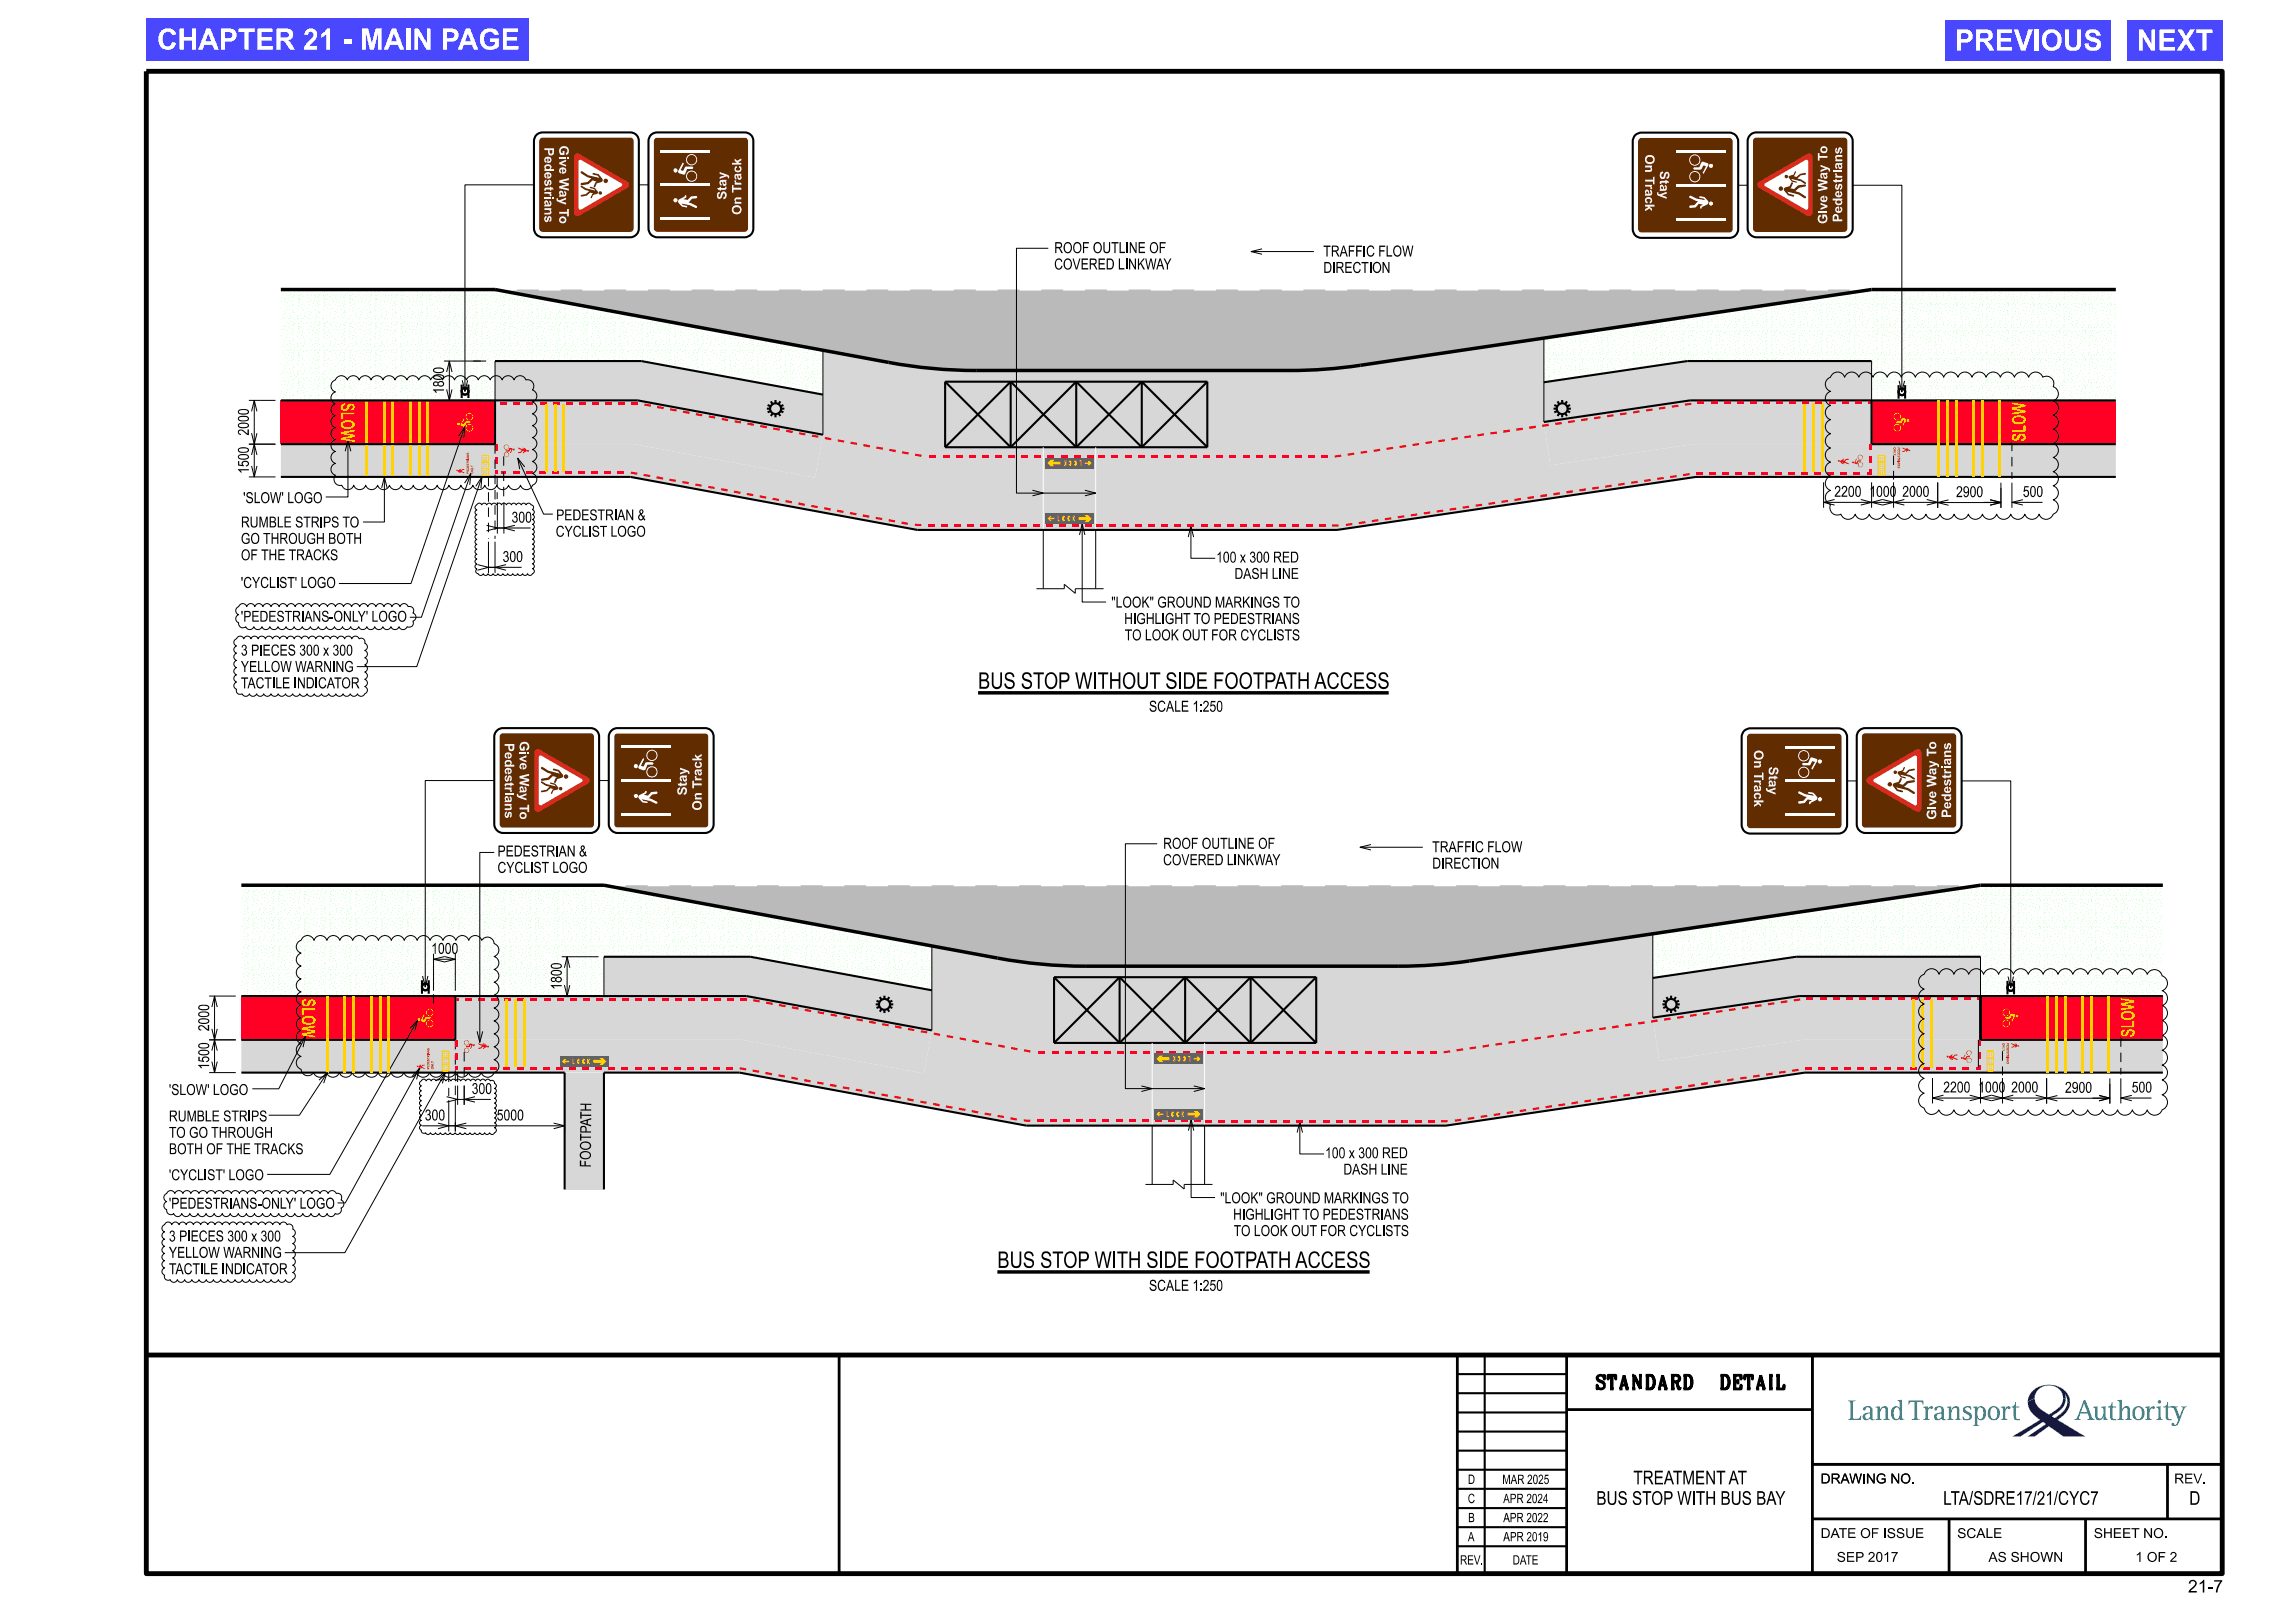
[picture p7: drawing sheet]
<svg xmlns="http://www.w3.org/2000/svg" width="420mm" height="297mm" viewBox="0 0 420 297" stroke-linecap="round" stroke-linejoin="round" font-family="sans-serif">
<defs><g id="words">
<g font-size="3.8" fill="#fff">
<text x="28.7" y="9.1">CHAPTER 21 - MAIN PAGE</text>
<text x="357.8" y="9.3">PREVIOUS</text>
<text x="391.1" y="9.3">NEXT</text>
</g>
<g font-size="3">
<text x="179" y="126">BUS STOP WITHOUT SIDE FOOTPATH ACCESS</text>
<text x="182.5" y="232">BUS STOP WITH SIDE FOOTPATH ACCESS</text>
</g>
<g font-size="2.5" fill="#ffd200">
<text x="62.4" y="73.7" transform="rotate(90 62.4 73.7)">SLOW</text>
<text x="370.7" y="80.8" transform="rotate(-90 370.7 80.8)">SLOW</text>
<text x="55.2" y="182.7" transform="rotate(90 55.2 182.7)">SLOW</text>
<text x="390.6" y="189.8" transform="rotate(-90 390.6 189.8)">SLOW</text>
</g>
<g font-size="2.5">
<text x="292.3" y="254.2">STANDARD</text>
<text x="313.9" y="254.2">DETAIL</text>
<text x="292.1" y="275.4">BUS STOP WITH BUS BAY</text>
<text x="298.9" y="271.6">TREATMENT AT</text>
<text x="355.6" y="275.4">LTA/SDRE17/21/CYC7</text>
<text x="400.7" y="275.4">D</text>
</g>
<text font-size="2.3" x="400.4" y="291.4">21-7</text>
<g font-size="2">
<text x="192.9" y="46.3">ROOF OUTLINE OF</text>
<text x="242.2" y="46.9">TRAFFIC FLOW</text>
<text x="192.9" y="49.3">COVERED LINKWAY</text>
<text x="242.2" y="49.9">DIRECTION</text>
<text x="81.2" y="72.1" transform="rotate(-90 81.2 72.1)">1800</text>
<text x="45.5" y="79.7" transform="rotate(-90 45.5 79.7)">2000</text>
<text x="45.5" y="86.7" transform="rotate(-90 45.5 86.7)">1500</text>
<text x="44.5" y="92.1">'SLOW' LOGO</text>
<text x="101.8" y="95.2">PEDESTRIAN &amp;</text>
<text x="335.7" y="90.9">2200</text>
<text x="342.1" y="90.9">1000</text>
<text x="348.1" y="90.9">2000</text>
<text x="44.1" y="99.5">GO THROUGH BOTH</text>
<text x="44.1" y="96.5">RUMBLE STRIPS TO</text>
<text x="101.7" y="98.2">CYCLIST LOGO</text>
<text x="44.1" y="102.5">OF THE TRACKS</text>
<text x="222.6" y="102.9">100 x 300 RED</text>
<text x="225.9" y="105.9">DASH LINE</text>
<text x="44.1" y="113.8">'PEDESTRIANS-ONLY' LOGO</text>
<text x="203.4" y="111.2">&quot;LOOK&quot; GROUND MARKINGS TO</text>
<text x="44.1" y="120">3 PIECES 300 x 300</text>
<text x="205.7" y="114.2">HIGHLIGHT TO PEDESTRIANS</text>
<text x="205.8" y="117.2">TO LOOK OUT FOR CYCLISTS</text>
<text x="44.1" y="126">TACTILE INDICATOR</text>
<text x="44.1" y="123">YELLOW WARNING</text>
<text x="210.3" y="130.2">SCALE 1:250</text>
<text x="212.9" y="155.3">ROOF OUTLINE OF</text>
<text x="262.1" y="156">TRAFFIC FLOW</text>
<text x="91" y="159.7">CYCLIST LOGO</text>
<text x="91" y="156.7">PEDESTRIAN &amp;</text>
<text x="212.9" y="158.3">COVERED LINKWAY</text>
<text x="262.1" y="158.9">DIRECTION</text>
<text x="78.9" y="174.5">1000</text>
<text x="102.8" y="181.1" transform="rotate(-90 102.8 181.1)">1800</text>
<text x="38.3" y="188.7" transform="rotate(-90 38.3 188.7)">2000</text>
<text x="38.3" y="195.7" transform="rotate(-90 38.3 195.7)">1500</text>
<text x="30.9" y="200.4">'SLOW' LOGO</text>
<text x="355.6" y="199.9">2200</text>
<text x="362" y="199.9">1000</text>
<text x="368.1" y="199.9">2000</text>
<text x="30.9" y="208.2">TO GO THROUGH</text>
<text x="30.9" y="205.2">RUMBLE STRIPS</text>
<text x="90.9" y="205">5000</text>
<text x="30.9" y="216">'CYCLIST' LOGO</text>
<text x="30.9" y="211.2">BOTH OF THE TRACKS</text>
<text x="108.1" y="213.6" transform="rotate(-89 108.1 213.6)">FOOTPATH</text>
<text x="242.5" y="212">100 x 300 RED</text>
<text x="245.8" y="215">DASH LINE</text>
<text x="30.9" y="221.2">'PEDESTRIANS-ONLY' LOGO</text>
<text x="223.3" y="220.2">&quot;LOOK&quot; GROUND MARKINGS TO</text>
<text x="30.9" y="227.2">3 PIECES 300 x 300</text>
<text x="225.7" y="223.2">HIGHLIGHT TO PEDESTRIANS</text>
<text x="225.8" y="226.2">TO LOOK OUT FOR CYCLISTS</text>
<text x="30.9" y="233.2">TACTILE INDICATOR</text>
<text x="30.9" y="230.2">YELLOW WARNING</text>
<text x="210.3" y="236.2">SCALE 1:250</text>
</g>
<g font-size="1.8">
<text x="333.2" y="271.5">DRAWING NO.</text>
<text x="397.9" y="271.5">REV.</text>
<text x="333.2" y="281.5">DATE OF ISSUE</text>
<text x="358.2" y="281.5">SCALE</text>
<text x="383.2" y="281.5">SHEET NO.</text>
<text x="336.1" y="285.8">SEP 2017</text>
<text x="363.9" y="285.8">AS SHOWN</text>
<text x="390.8" y="285.8">1 OF 2</text>
</g>
<g font-size="1.7" fill="#f5f5f5">
<text x="99.6" y="27" transform="rotate(90 99.6 27)">Pedestrians</text>
<text x="102.3" y="26.6" transform="rotate(90 102.3 26.6)">Give Way To</text>
<text x="301.1" y="28.2" transform="rotate(90 301.1 28.2)">On Track</text>
<text x="303.8" y="31.3" transform="rotate(90 303.8 31.3)">Stay</text>
<text x="132.9" y="36.5" transform="rotate(-90 132.9 36.5)">Stay</text>
<text x="135.7" y="39.3" transform="rotate(-90 135.7 39.3)">On Track</text>
<text x="334.4" y="41" transform="rotate(-90 334.4 41)">Give Way To</text>
<text x="337.1" y="40.7" transform="rotate(-90 337.1 40.7)">Pedestrians</text>
<text x="92.4" y="136" transform="rotate(90 92.4 136)">Pedestrians</text>
<text x="95.1" y="135.6" transform="rotate(90 95.1 135.6)">Give Way To</text>
<text x="321" y="137.2" transform="rotate(90 321 137.2)">On Track</text>
<text x="323.7" y="140.3" transform="rotate(90 323.7 140.3)">Stay</text>
<text x="125.7" y="145.6" transform="rotate(-90 125.7 145.6)">Stay</text>
<text x="128.4" y="148.3" transform="rotate(-90 128.4 148.3)">On Track</text>
<text x="357.1" y="149.7" transform="rotate(-90 357.1 149.7)">Pedestrians</text>
<text x="354.4" y="150" transform="rotate(-90 354.4 150)">Give Way To</text>
</g>
<g font-size="1.7">
<text x="268.6" y="275.1">C</text>
<text x="268.6" y="271.6">D</text>
<text x="274.9" y="271.6">MAR 2025</text>
<text x="275.1" y="275.1">APR 2024</text>
<text x="268.7" y="278.6">B</text>
<text x="275.1" y="278.6">APR 2022</text>
<text x="267.2" y="286.3">REV.</text>
<text x="268.6" y="282">A</text>
<text x="275.1" y="282.1">APR 2019</text>
<text x="276.8" y="286.3">DATE</text>
</g>
<g font-size=".4" fill="#f00">
<text x="346.5" y="81.9" transform="rotate(90 346.5 81.9)">ONLY</text>
<text x="85.8" y="86.7" transform="rotate(-90 85.8 86.7)">PEDESTRIANS</text>
<text x="86.6" y="86.7" transform="rotate(-90 86.6 86.7)">ONLY</text>
<text x="366.5" y="190.9" transform="rotate(90 366.5 190.9)">ONLY</text>
<text x="78.6" y="195.7" transform="rotate(-90 78.6 195.7)">PEDESTRIANS</text>
</g>
</g></defs>
<path d="M90.6 53h251.9l-93.5 13.8-4.7 .6-3.5 .3-4.7 .1h-57.5a91.4 91.4 0 0 1-16-1.5z" fill-rule="evenodd" fill="#bababa"/>
<g fill="none" stroke="#0f0" stroke-width=".18">
<path d="M73.4 58.4h.1M73.4 53.3h.1M73.5 59.4v.1M73.5 54.4h.1M73.6 55.3v.1M73.6 54.7v.1M73.6 59.8h.1M73.7 55.8h.1M73.7 59.1h.1M73.7 54v.1M73.8 57.8h.1M73.9 58.3h.1"/>
<path d="M73.9 56.9h.1M73.9 53.3h.1M73.9 54.9h.1M74 59.9h-.1M74 58.9h.1M74 53.8v.1M74 56.3v.1M74.1 55.7h.1M74.3 55.4l-.1 .1M74.4 58.2v.1M74.4 53.2h.1M74.4 55h.1"/>
<path d="M74.4 54.2h.1M74.4 59.2v.1M74.4 56.7h.1M74.5 57.6h.1M74.5 55.9h.1M74.6 57.9h.1M74.6 57.2v.1M74.6 54.3h.1M74.6 59.3h.1M74.9 59h.1M74.9 54h.1M75 59.7h.1"/>
<path d="M75 54.7h.1M75 56.4h.1M75 58.4h.1M75 53.3h.1M75.1 55.2h.1M75.2 58l.1 .1M75.2 53h.1M75.3 59v.1M75.3 54h.1M75.4 59.5h.1M75.4 55.8h.1M75.4 54.5h.1"/>
<path d="M75.4 57h.1M75.5 57.6h.1M75.6 58.3h.1M75.6 53.3h.1M75.6 55.2h.1M75.7 57.3h.1M75.8 54.7h.1M75.8 59.8h.1M75.8 59.1h.1M75.8 54h.1M75.9 56.7h.1M76 58h.1"/>
<path d="M76.1 56.1v.1M76.1 55.4v.1M76.3 60h.1M76.3 54.9h.1M76.4 59.1v.1M76.4 54.1h.1M76.4 53.3h.1M76.4 58.3h.1M76.4 54.5h.1M76.4 59.5h.1M76.4 55.9h.1M76.5 56.6v.1"/>
<path d="M76.6 57.4h-.1M76.7 57.8h.1M76.8 53.8h.1M76.8 58.8v.1M76.8 55.2h.1M76.8 58.1v.1M76.8 53.1h.1M76.9 55.5h.1M76.9 55.9h.1M77 59.4h.1M77 54.3v.1M77 57.3h.1"/>
<path d="M77 56.3h.1M77.1 57.6h.1M77.2 56.9h-.1M77.2 54.5h.1M77.2 55.1h.1M77.2 59.6h.1M77.2 55.6v.1M77.2 53h.1M77.2 58h.1M77.3 57.1v.1M77.3 53.9h.1M77.3 58.9v.1"/>
<path d="M77.4 54.1h.1M77.4 59.2h.1M77.5 58.5h.1M77.5 53.5h.1M77.7 58.8h.1M77.7 53.7h.1M77.9 53.2h.1M77.9 58.3h.1M78 56.5h.1M78 57.9h.1M78 55.5h.1M78.1 59.2h-.1"/>
<path d="M78.1 54.1h-.1M78.1 55.1h.1M78.1 55.9h.1M78.1 56.9h.1M78.2 54.7h.1M78.2 59.7v.1M78.2 56.4h.1M78.3 58.2h.1M78.3 53.1h.1M78.3 57.8h.1M78.3 57.3h.1M78.4 53.9h.1"/>
<path d="M78.4 58.9h.1M78.5 58.4h.1M78.5 53.3h.1M78.5 59.4h.1M78.5 54.4h.1M78.6 55.3v.1M78.6 54.7v.1M78.6 59.8h.1M78.7 55.8h.1M78.7 59.1h.1M78.7 54v.1M78.9 57.8h.1"/>
<path d="M79 58.3h.1M79 53.3h.1M79 54.9h.1M79 56.9h.1M79 59.9h.1M79.1 53.8v.1M79.1 56.3v.1M79.1 58.9h.1M79.2 55.7h.1M79.3 55.4v.1M79.4 58.2v.1M79.4 53.2h.1"/>
<path d="M79.5 55h.1M79.5 54.2h.1M79.5 59.2v.1M79.5 56.7h.1M79.6 57.6h.1M79.6 55.9h.1M79.7 57.9h.1M79.7 57.2v.1M79.7 54.3h.1M79.7 59.3h.1M80 59h-.1M80 54h-.1"/>
<path d="M80 59.7h.1M80 54.7h.1M80 56.4h.1M80 58.4h.1M80 53.3h.1M80.1 55.2h.1M80.3 58v.1M80.3 53h.1M80.3 59v.1M80.3 54h.1M80.5 59.5h.1M80.5 54.5h.1"/>
<path d="M80.5 55.8h.1M80.5 57.6h.1M80.5 57h.1M80.6 58.3h.1M80.6 53.3h.1M80.7 55.2h-.1M80.8 57.2v.1M80.8 54.7h.1M80.8 59.8h.1M80.9 56.7h.1M80.9 59h.1M80.9 54h.1"/>
<path d="M81.1 58h.1M81.1 56.1v.1M81.2 55.4v.1M81.3 60h.1M81.3 54.9h.1M81.5 53.3h.1M81.5 54.1h.1M81.5 58.3h.1M81.5 59.1v.1M81.5 54.5h.1M81.5 59.5h.1M81.5 55.9h.1"/>
<path d="M81.6 56.6v.1M81.6 57.4h.1M81.7 57.8h.1M81.8 53.8h.1M81.8 58.8v.1M81.8 55.2h.1M81.9 53.1h.1M81.9 58.1v.1M81.9 55.5h.1M82 55.9h.1M82.1 54.3v.1M82.1 57.3h.1"/>
<path d="M82.1 59.4h.1M82.1 56.3h.1M82.1 57.6h.1M82.2 56.9h.1M82.2 54.5h.1M82.2 55.1h.1M82.2 59.6h.1M82.3 55.6l-.1 .1M82.3 53h.1M82.3 58h.1M82.3 57.1v.1M82.4 53.9h.1"/>
<path d="M82.4 58.9v.1M82.4 54.1h.1M82.4 59.2h.1M82.5 58.5h.1M82.5 53.5h.1M82.8 58.8h.1M82.8 53.7h.1M83 53.2h.1M83 58.3h.1M83 57.9h.1M83.1 56.5l-.1 .1M83.1 55.5h.1"/>
<path d="M83.1 54.1h.1M83.1 59.2h.1M83.1 55.1h.1M83.2 55.9h.1M83.2 56.9h.1M83.2 54.7h.1M83.2 59.7v.1M83.3 56.4h.1M83.3 57.8h.1M83.3 58.2h.1M83.3 53.1h.1M83.4 57.3h.1"/>
<path d="M83.4 53.9h.1M83.4 58.9h.1M83.5 58.4h.1M83.5 53.3h.1M83.6 59.4h.1M83.6 54.4h.1M83.7 54.7v.1M83.7 55.3v.1M83.7 59.8h.1M83.8 55.8h.1M83.8 54v.1M83.8 59.1h.1"/>
<path d="M83.9 57.8h.1M84 58.3h.1M84 59.9h.1M84 53.3h.1M84 56.9h.1M84.1 54.9h-.1M84.1 53.8v.1M84.1 56.3v.1M84.1 58.9h.1M84.3 55.7h-.1M84.4 55.4l-.1 .1M84.5 58.2v.1"/>
<path d="M84.5 53.2h.1M84.5 55h.1M84.5 56.7h.1M84.5 59.2v.1M84.5 54.2h.1M84.6 57.6h.1M84.6 55.9h.1M84.7 57.9h.1M84.7 57.2v.1M84.8 59.3h.1M84.8 54.3h.1M85 54h.1"/>
<path d="M85 59h.1M85.1 59.7h.1M85.1 54.7h.1M85.1 56.4h.1M85.1 58.4h.1M85.1 53.3h.1M85.2 55.2h.1M85.3 58l.1 .1M85.3 53h.1M85.4 54h.1M85.4 59v.1M85.5 59.5h.1"/>
<path d="M85.5 54.5h.1M85.5 55.8h.1M85.5 57h.1M85.6 57.6h-.1M85.7 58.3h.1M85.7 53.3h.1M85.7 55.2h.1M85.9 57.2v.1M85.9 59.8h.1M85.9 54.7h.1M86 56.7h.1M86 59h.1"/>
<path d="M86 54h.1M86.1 58h.1M86.1 56.2h.1M86.2 55.4v.1M86.4 60h.1M86.4 54.9h.1M86.5 53.3h.1M86.5 54.1h.1M86.5 58.3h.1M86.5 59.1v.1M86.5 55.9h.1M86.5 54.5h.1"/>
<path d="M86.5 59.5h.1M86.6 57.4h.1M86.6 56.6v.1M86.7 57.8h.1M86.9 53.8h.1M86.9 58.8v.1M86.9 55.2h.1M86.9 53.1h.1M86.9 58.1v.1M87 55.5h.1M87.1 55.9h-.1M87.1 54.3v.1"/>
<path d="M87.1 57.3h.1M87.1 59.4h.1M87.1 56.3h.1M87.2 57.6h.1M87.2 56.9h.1M87.3 59.6h.1M87.3 55.1h.1M87.3 54.5v.1M87.3 55.6v.1M87.3 53h.1M87.3 58h.1M87.4 57.1v.1"/>
<path d="M87.4 53.9h.1M87.4 58.9v.1M87.5 54.1h.1M87.5 59.2h.1M87.6 58.5h.1M87.6 53.5h.1M87.8 58.8h.1M87.8 53.7h.1M88 53.2h.1M88 58.3h.1M88.1 57.9h.1M88.1 56.5v.1"/>
<path d="M88.1 55.5h.1M88.2 54.1h.1M88.2 59.2h.1M88.2 55.1h.1M88.2 55.9h.1M88.2 56.9h.1M88.3 59.7v.1M88.3 54.7h.1M88.3 56.4h.1M88.4 57.8h.1M88.4 58.2h.1M88.4 53.1h.1"/>
<path d="M88.4 57.3h.1M88.4 53.9h.1M88.4 58.9h.1M88.6 58.4h.1M88.6 53.3h.1M88.6 59.4v.1M88.6 54.4h.1M88.7 54.7v.1M88.7 55.3v.1M88.7 59.8h.1M88.8 55.8h.1M88.8 54v.1"/>
<path d="M88.8 59.1h.1M88.9 57.8h.1M89.1 58.3h.1M89.1 59.9h.1M89.1 53.3h.1M89.1 56.9h.1M89.1 54.9h.1M89.1 53.8v.1M89.1 58.9h.1M89.2 56.3l-.1 .1M89.3 55.7h.1M89.4 55.4v.1"/>
<path d="M89.5 58.2v.1M89.5 53.2h.1M89.6 59.2v.1M89.6 56.7h.1M89.6 55h.1M89.6 54.2h.1M89.6 57.6h.1M89.7 55.9h.1M89.8 57.9h-.1M89.8 57.2v.1M89.8 59.3h.1M89.8 54.3h.1"/>
<path d="M90 54h.1M90 59h.1M90.1 59.7h.1M90.1 54.7h.1M90.1 56.4h.1M90.1 58.4h.1M90.1 53.3h.1M90.2 55.2h.1M90.4 53h.1M90.4 54h.1M90.4 58v.1M90.4 59v.1"/>
<path d="M90.6 59.5h.1M90.6 54.5h.1M90.6 55.8h.1M90.6 57h.1M90.6 57.6h.1M90.7 53.3h.1M90.7 58.3h.1M90.8 55.2h-.1M90.9 59.8h.1M90.9 54.7h.1M90.9 57.2v.1M91 56.7h.1"/>
<path d="M91 59.1h.1M91 54h.1M91.2 58h.1M91.2 56.2h.1M91.3 55.4v.1M91.4 60h.1M91.4 54.9h.1M91.5 54.1h.1M91.5 59.1v.1M91.6 58.3h-.1M91.6 53.3h-.1M91.6 59.5h.1"/>
<path d="M91.6 54.5h.1M91.6 55.9h.1M91.7 56.6v.1M91.7 57.4h.1M91.8 57.8h.1M91.9 53.8h.1M91.9 58.8v.1M91.9 55.2h.1M92 58.1v.1M92 55.5h.1M92.1 55.9h.1M92.1 54.3v.1"/>
<path d="M92.1 57.3h.1M92.1 59.4h.1M92.2 56.3h.1M92.2 57.6h.1M92.3 56.9h.1M92.3 55.1h.1M92.3 59.6h.1M92.3 54.5v.1M92.4 58h.1M92.4 55.6v.1M92.5 57.1l-.1 .1M92.5 53.9h.1"/>
<path d="M92.5 58.9v.1M92.5 59.2h.1M92.5 54.1h.1M92.6 58.5h.1M92.6 53.5h.1M92.9 58.8h.1M92.9 53.7h.1M93.1 58.3h.1M93.1 57.9h.1M93.1 56.5v.1M93.2 55.5h.1M93.2 54.1h.1"/>
<path d="M93.2 59.2h.1M93.2 55.1h.1M93.3 55.9h.1M93.3 56.9h.1M93.3 59.7v.1M93.3 54.7h.1M93.4 56.4h.1M93.4 58.2h.1M93.4 57.8h.1M93.5 57.3h.1M93.5 53.9h.1M93.5 58.9h.1"/>
<path d="M93.6 58.4h.1M93.7 59.4v.1M93.7 54.4h.1M93.8 54.7v.1M93.8 55.3v.1M93.8 59.8h.1M93.9 55.8h.1M93.9 54v.1M93.9 59.1h.1M94 57.8h.1M94.1 59.9h.1M94.1 56.9h.1"/>
<path d="M94.1 58.3h.1M94.2 54.9h-.1M94.2 53.8v.1M94.2 58.9h.1M94.2 56.3v.1M94.4 55.7h-.1M94.4 55.4v.1M94.5 58.2l.1 .1M94.6 56.7h.1M94.6 55h.1M94.6 59.2v.1M94.6 54.2h.1"/>
<path d="M94.7 57.6h.1M94.7 55.9h.1M94.8 57.9h.1M94.8 57.2v.1M94.9 59.3h.1M94.9 54.3h.1M95.1 59h.1M95.1 54h.1M95.2 59.7h.1M95.2 54.7h.1M95.2 56.4h.1M95.2 58.4h.1"/>
<path d="M95.2 55.2h.1M95.5 54h.1M95.5 58v.1M95.5 59v.1M95.6 59.5h.1M95.6 54.5h.1M95.6 55.8h.1M95.6 57h.1M95.7 57.6h-.1M95.7 58.3h.1M95.8 55.2h.1M96 59.8h.1"/>
<path d="M96 54.7h.1M96 57.2v.1M96.1 56.7h.1M96.1 59.1h.1M96.2 58h.1M96.2 56.2h.1M96.3 55.4v.1M96.4 60h.1M96.4 54.9h.1M96.6 59.1v.1M96.6 58.3h.1M96.7 59.5h.1"/>
<path d="M96.7 54.5h.1M96.7 55.9h.1M96.7 57.4h.1M96.7 56.6v.1M96.8 57.8h.1M97 58.8l-.1 .1M97 55.2h.1M97 58.1v.1M97.1 55.5h.1M97.2 55.9h.1M97.2 54.3v.1M97.2 57.3h.1"/>
<path d="M97.2 59.4h.1M97.3 56.3h.1M97.3 57.6h.1M97.4 56.9h-.1M97.4 54.5h.1M97.4 55.1h.1M97.4 58h.1M97.4 55.6v.1M97.4 59.6h.1M97.5 57.1v.1M97.5 58.9v.1M97.6 59.2h-.1"/>
<path d="M97.6 58.5h.1M97.9 58.8h.1M98.1 58.3h.1M98.2 56.5h.1M98.2 57.9h.1M98.2 55.5h.1M98.2 59.2h.1M98.3 55.1h.1M98.3 55.9h.1M98.3 56.9h.1M98.4 59.7v.1M98.4 54.7h.1"/>
<path d="M98.4 56.4h.1M98.5 58.2h.1M98.5 57.8h.1M98.5 57.3h.1M98.5 58.9h.1M98.7 58.4h.1M98.7 59.4v.1M98.8 55.3v.1M98.8 59.8h.1M98.8 54.7v.1M98.9 55.8h.1M98.9 59.1h.1"/>
<path d="M99.1 57.8h-.1M99.2 56.9h.1M99.2 58.3h.1M99.2 59.9h.1M99.2 54.9h.1M99.2 58.9h.1M99.3 56.3v.1M99.4 55.7h.1M99.5 55.4v.1M99.6 58.2h.1M99.7 59.2v.1M99.7 56.7h.1"/>
<path d="M99.7 55h.1M99.7 57.6h.1M99.8 55.9h.1M99.9 57.9h-.1M99.9 57.2v.1M99.9 59.3h.1M100.1 59h.1M100.2 59.7h.1M100.2 56.4h.1M100.2 58.4h.1M100.3 55.2h.1M100.5 58v.1"/>
<path d="M100.5 59v.1M100.6 59.5h.1M100.7 55.8h.1M100.7 57h.1M100.7 57.6h.1M100.8 58.3h.1M100.9 55.2h-.1M101 57.2v.1M101 59.8h.1M101.1 59.1h.1M101.1 56.7h.1M101.3 58h.1"/>
<path d="M101.3 56.1v.1M101.4 55.4v.1M101.5 60h.1M101.6 59.1v.1M101.7 58.3h-.1M101.7 55.9h.1M101.7 59.5h.1M101.8 56.6v.1M101.8 57.4h.1M101.9 57.8h.1M102 58.8v.1M102.1 58.1v.1"/>
<path d="M102.1 55.2h-.1M102.1 55.5h.1M102.2 55.9h.1M102.2 59.4h.1M102.3 57.3h-.1M102.3 56.3h.1M102.3 57.6h.1M102.4 56.9h.1M102.4 55.6v.1M102.4 59.6h.1M102.5 58h.1M102.6 57.1v.1"/>
<path d="M102.6 58.9v.1M102.6 59.2h.1M102.7 58.5h.1M103 58.8h.1M103.2 58.3h.1M103.2 56.5h.1M103.2 57.9h.1M103.3 55.5h.1M103.3 59.2h.1M103.4 56.9h.1M103.4 59.7v.1M103.4 56h.1"/>
<path d="M103.5 56.4h.1M103.5 58.2h.1M103.5 57.3h.1M103.6 57.8h-.1M103.6 58.9h.1M103.7 58.4h.1M103.8 59.4v.1M103.9 59.8h.1M104 55.8h.1M104 59.1h.1M104.1 57.8h.1M104.2 58.3h.1"/>
<path d="M104.2 56.9h.1M104.2 59.9h.1M104.3 58.9h.1M104.3 56.3v.1M104.4 55.7h.1M104.6 58.2h.1M104.7 59.2v.1M104.7 56.7h.1M104.8 57.6h.1M104.8 55.9h.1M104.9 57.9h.1M104.9 57.2v.1"/>
<path d="M105 59.3h.1M105.2 59h.1M105.3 59.7h.1M105.3 56.4h.1M105.3 58.4h.1M105.6 59.1h.1M105.6 58v.1M105.7 57h.1M105.7 59.5h.1M105.8 57.6h-.1M105.8 58.3h.1M106.1 57.2l-.1 .1"/>
<path d="M106.1 59.8h.1M106.2 59.1h.1M106.2 56.7h.1M106.3 58h.1M106.4 56.1v.1M106.6 60h.1M106.7 59.1v.1M106.7 58.3h.1M106.8 59.5h-.1M106.8 56.6v.1M106.8 57.4h.1M106.9 57.8h.1"/>
<path d="M107.1 58.8l-.1 .1M107.1 58.1v.1M107.3 59.4h.1M107.3 57.3h.1M107.3 56.3h.1M107.4 57.6h.1M107.5 56.9h-.1M107.5 59.6h.1M107.5 58h.1M107.6 57.1v.1M107.6 58.9v.1M107.7 59.2h.1"/>
<path d="M107.8 58.5h.1M108 58.8h.1M108.2 58.3h.1M108.3 56.5h.1M108.3 57.9h.1M108.3 59.2h.1M108.4 56.9h.1M108.5 59.7v.1M108.5 56.4h.1M108.6 58.2h.1M108.6 57.3h.1M108.6 57.8h.1"/>
<path d="M108.7 58.9h-.1M108.8 58.4h.1M108.8 59.4v.1M108.9 59.8h.1M109 59.1h.1M109.2 57.8h-.1M109.3 58.3h.1M109.3 56.9h.1M109.3 59.9h.1M109.3 58.9h.1M109.7 58.2h.1M109.7 56.7h.1"/>
<path d="M109.8 59.2l-.1 .1M109.9 57.6h-.1M110 57.3h.1M110 57.9h-.1M110 59.3h.1M110.2 59h.1M110.3 59.7h.1M110.4 58.4h-.1M110.6 59.1h.1M110.6 58v.1M110.8 57h.1M110.8 59.5h.1"/>
<path d="M110.8 57.6h.1M110.9 58.3h.1M111.1 57.2v.1M111.1 59.8h.1M111.2 59.1h.1M111.4 58h.1M111.6 60h.1M111.7 59.1l.1 .1M111.8 58.3h.1M111.8 59.5h.1M111.9 57.4h.1M112 57.8h.1"/>
<path d="M112.1 58.8v.1M112.1 58.1v.1M112.3 59.4h.1M112.4 57.3h.1M112.4 57.6h.1M112.5 59.6h.1M112.6 58h.1M112.6 57.1v.1M112.7 58.9l-.1 .1M112.7 59.2h.1M112.8 58.5h.1M113.1 58.8h.1"/>
<path d="M113.2 58.3h.1M113.3 57.9h.1M113.4 59.2h.1M113.5 59.7v.1M113.6 58.2h.1M113.6 57.3h.1M113.6 57.8h.1M113.7 58.9h.1M113.8 58.4h.1M113.9 59.4v.1M114 59.8h.1M114.1 59.1h.1"/>
<path d="M114.2 57.8h.1M114.3 58.3h.1M114.3 59.9h.1M114.4 58.9h.1M114.7 58.2l.1 .1M114.8 59.2v.1M114.9 57.6h.1M115 57.9h.1M115 59.3h.1M115.3 59h.1M115.4 59.7h.1M115.4 58.4h.1"/>
<path d="M115.6 58v.1M115.7 59v.1M115.8 59.5h.1M115.9 58.3h.1M116.2 59.8h.1M116.2 59.1h.1M116.4 58h.1M116.7 60h.1M116.8 59.1v.1M116.8 58.3h.1M116.9 59.5h-.1M117.2 58.8v.1"/>
<path d="M117.2 58.1v.1M117.4 59.4h.1M117.6 59.6h-.1M117.6 58h.1M117.7 58.9v.1M117.8 59.2h.1M117.9 58.5h.1M118.1 58.8h.1M118.3 58.3h.1M118.5 59.2h-.1M118.6 59.7v.1M118.7 58.9h.1"/>
<path d="M118.9 58.4h.1M118.9 59.4v.1M119 59.8h.1M119.1 59.1h.1M119.4 58.3h.1M119.4 59.9h.1M119.5 58.9h-.1M119.9 59.2v.1M120.1 59.3h.1M120.3 59h.1M120.4 59.7h.1M120.7 59v.1"/>
<path d="M120.9 59.5h.1M121.2 59.8h.1M121.3 59.1h.1M121.7 60h.1M121.8 59.1v.1M121.9 59.5h.1M122.2 58.8v.1M122.4 59.4h.1M122.6 59.6h.1M122.8 58.9v.1M122.8 59.2h.1M123.5 59.2h.1"/>
<path d="M123.6 59.7v.1M124 59.4h.1M124.1 59.8h.1M124.4 59.9h.1M125.4 59.7h.1M125.9 59.5h.1M126.3 59.8h.1M126.8 60h.1M298.8 59.9h.1M298.9 59.5h.1M299.2 59.8h.1M299.4 60h.1"/>
<path d="M299.8 59.4h-.1M299.9 59.9h.1M300.3 59.8h.1M300.6 59.5h-.1M300.9 60h.1M301.2 59.6v.1M301.4 59.2h.1M301.5 59.9h.1M302 59.6h.1M302.4 59.9h-.1M302.5 58.9h.1M302.6 59.4h.1"/>
<path d="M302.8 59.7v.1M302.9 58.9h.1M303 59.2h.1M303.2 59.6h.1M303.8 59.9h.1M303.9 59.5h.1M304.2 59.8h.1M304.2 58.9h.1M304.2 59.4h.1M304.4 60h.1M304.8 59.4h.1M304.9 59.9h.1"/>
<path d="M305.3 59.8h.1M305.5 59.2h.1M305.6 59.5h.1M305.6 58.8h.1M306 60h.1M306.2 59.6v.1M306.4 58.6h.1M306.5 59.2h-.1M306.5 59.9h.1M306.8 58.8h-.1M306.9 58.3h.1M307 59.6h.1"/>
<path d="M307.4 59.9h.1M307.5 58.9h.1M307.5 58.2h.1M307.6 59.4h.1M307.8 59.7v.1M308 58.9h.1M308.1 59.2h.1M308.2 58.5h-.1M308.2 59.6h.1M308.3 58.7v.1M308.9 59.9h.1M309 59.5h.1"/>
<path d="M309 58.1h.1M309.1 58.5h.1M309.2 58h.1M309.3 59.7v.1M309.3 58.9h.1M309.3 59.4h.1M309.5 60h.1M309.8 59.4h.1M310 59.9h.1M310 58.5h.1M310.1 57.9v.1M310.4 59.8h.1"/>
<path d="M310.4 58.2h.1M310.6 59.2h-.1M310.7 59.5h-.1M310.7 58.8h.1M311 58h.1M311.1 60h-.1M311.3 59.6v.1M311.5 58.6h.1M311.5 59.2h.1M311.6 59.9h.1M311.8 58.8h.1M311.9 58.3h.1"/>
<path d="M312.1 59.6h.1M312.1 57.7v.1M312.5 59.9h.1M312.5 57.5h.1M312.6 58.9h.1M312.6 58.2h.1M312.7 59.4h.1M312.9 59.7v.1M313 57.5h.1M313 58.9h.1M313.1 57.9h.1M313.1 59.2h.1"/>
<path d="M313.2 58.5h.1M313.3 59.6h.1M313.3 58.7v.1M313.9 59.9h.1M314 58.1h.1M314 59.5h.1M314.2 58.5h.1M314.2 57.5v.1M314.3 58h.1M314.3 59.7v.1M314.3 59.4h.1M314.3 58.9h.1"/>
<path d="M314.5 60h.1M314.7 57.4h.1M314.9 59.4h.1M315 59.9h.1M315 58.5h.1M315.1 57.9v.1M315.2 57.3h.1M315.3 57h.1M315.4 59.8h.1M315.5 58.2h.1M315.6 59.2h.1M315.6 57.5h.1"/>
<path d="M315.7 59.5h.1M315.7 58.8h.1M316.1 58h.1M316.1 60h.1M316.3 59.6v.1M316.5 57.4h.1M316.5 58.6h.1M316.5 59.2h.1M316.6 59.9h.1M316.8 58.8h.1M317 58.3h.1M317.1 59.6h.1"/>
<path d="M317.2 57.7l-.1 .1M317.2 57h.1M317.5 59.9h.1M317.5 57.5h.1M317.6 58.2h.1M317.6 58.9h.1M317.7 59.4h.1M317.9 59.8h.1M317.9 56.8h.1M318 57.1h.1M318 57.5h.1M318.1 58.9h.1"/>
<path d="M318.1 57.9h.1M318.2 59.2h.1M318.2 58.5h.1M318.3 56.7h.1M318.3 57.2v.1M318.3 59.6h.1M318.4 58.7v.1M319 59.9h.1M319.1 58.1h.1M319.1 59.5h.1M319.1 57.1h.1M319.2 56.6l-.1 .1"/>
<path d="M319.2 58.5h.1M319.2 57.5h.1M319.3 58h.1M319.4 59.7v.1M319.4 59.4h.1M319.4 58.9h.1M319.5 60h.1M319.7 56.9v.1M319.8 57.4h.1M319.9 59.4h.1M320.1 59.9h.1M320.1 56.4v.1"/>
<path d="M320.1 58.5h.1M320.1 57.9v.1M320.3 57.3h.1M320.4 57h.1M320.5 59.8h.1M320.6 56.6h.1M320.6 58.2v.1M320.6 59.2h.1M320.7 57.5h.1M320.7 58.8h.1M320.7 59.5h.1M321.1 56.3h.1"/>
<path d="M321.1 58h.1M321.1 60h.1M321.2 56.8h.1M321.4 59.6v.1M321.6 57.4h.1M321.6 58.6h.1M321.6 59.2h.1M321.7 59.9h.1M321.8 56.8h-.1M321.9 58.8h.1M321.9 56.3h.1M322 58.3h.1"/>
<path d="M322.2 59.6h.1M322.2 57.7v.1M322.3 57h.1M322.4 56.5h.1M322.5 59.9h.1M322.6 57.5h.1M322.6 56v.1M322.7 58.2h.1M322.7 58.9h.1M322.8 59.4h.1M322.9 59.8h.1M322.9 56.8h.1"/>
<path d="M323 57.1h.1M323.1 57.5h.1M323.1 58.9h.1M323.1 55.9h.1M323.2 57.9h.1M323.2 59.2h.1M323.3 56.1h.1M323.3 58.5h.1M323.3 56.7h.1M323.4 57.2l-.1 .1M323.4 59.6h.1M323.4 58.7v.1"/>
<path d="M324.1 59.9h.1M324.1 58.1h.1M324.1 59.5h.1M324.2 57.1h.1M324.2 55.7h.1M324.2 56.6v.1M324.3 57.5h.1M324.3 58.5h.1M324.3 56.3h.1M324.3 58h.1M324.4 59.7v.1M324.4 59.4h.1"/>
<path d="M324.4 58.9h.1M324.6 60h.1M324.7 56h.1M324.7 56.9l.1 .1M324.8 56.3v.1M324.8 57.4h.1M324.8 55.6l.1 .1M325 59.4h.1M325.1 59.9h.1M325.1 56.4v.1M325.1 58.5h.1M325.2 57.9v.1"/>
<path d="M325.3 57.3h.1M325.4 57h.1M325.5 59.8h.1M325.6 56.6h.1M325.6 55.8h.1M325.6 58.2v.1M325.7 59.2h.1M325.7 57.5h.1M325.8 59.5h.1M325.8 58.8h.1M325.8 55.9h.1M326.1 55.5v.1"/>
<path d="M326.1 56.3h.1M326.1 58h.1M326.2 60h.1M326.2 56.8h.1M326.4 59.6l.1 .1M326.5 55.6h.1M326.6 56.1h.1M326.6 57.3v.1M326.6 58.6h.1M326.6 59.2h.1M326.7 59.9h.1M326.8 56.8h.1"/>
<path d="M326.9 58.8h.1M327 56.3h.1M327.1 58.3h.1M327.1 55.6h-.1M327.2 59.6h.1M327.3 57.7l-.1 .1M327.3 57h.1M327.4 56.5h.1M327.6 55.7h.1M327.6 59.9h.1M327.6 57.5h.1M327.6 56.1h.1"/>
<path d="M327.7 58.2h.1M327.7 58.9h.1M327.8 59.4h.1M327.9 55.4h.1M328 56.8h.1M328 59.7v.1M328.1 57.1h.1M328.1 57.5h.1M328.2 55.9h.1M328.2 58.9h.1M328.2 57.9h.1M328.3 59.2h.1"/>
<path d="M328.3 56.1h.1M328.3 58.5h.1M328.4 56.7h.1M328.4 57.2v.1M328.4 59.6h.1M328.5 58.7v.1M328.5 55.5h.1M328.5 55.7h.1M328.6 55.1h.1M328.9 55.3h.1M329.1 59.9h.1M329.2 59.5h.1"/>
<path d="M329.2 58.1h.1M329.2 57.1h.1M329.2 55.7h.1M329.3 56.6l-.1 .1M329.3 57.5h.1M329.3 58.5h.1M329.4 56.3h.1M329.4 58h.1M329.5 59.4h.1M329.5 59.7v.1M329.5 58.9h.1M329.5 55.5h.1"/>
<path d="M329.7 60h.1M329.7 54.9h.1M329.7 56h.1M329.8 56.3v.1M329.8 56.9v.1M329.9 57.4h.1M329.9 55.6v.1M330 59.4h.1M330.2 59.9h.1M330.2 54.9h.1M330.2 56.4v.1M330.2 58.5h.1"/>
<path d="M330.2 55.4v.1M330.2 57.9v.1M330.4 57.3h.1M330.5 57h.1M330.6 59.8h.1M330.6 54.8h.1M330.7 56.6h.1M330.7 58.2h.1M330.7 55.8h.1M330.7 59.2h.1M330.8 57.5h.1M330.8 59.5h.1"/>
<path d="M330.9 58.8h.1M330.9 55.9h.1M331.1 55.6h.1M331.2 56.3h.1M331.2 58h.1M331.2 60h.1M331.2 54.9h.1M331.3 56.8h.1M331.5 59.6v.1M331.5 55.6h.1M331.6 56.1h.1M331.7 57.3v.1"/>
<path d="M331.7 58.6h-.1M331.7 59.2h.1M331.8 59.9h.1M331.8 54.9h.1M331.9 56.8h-.1M332 58.8h.1M332 56.3h.1M332.1 58.3h.1M332.1 55.6h.1M332.2 59.6h.1M332.2 54.5h.1M332.3 57.7v.1"/>
<path d="M332.4 57h.1M332.5 56.5h.1M332.6 54.9h.1M332.6 55.7h.1M332.6 59.9h.1M332.7 57.5h.1M332.7 56.1h.1M332.8 58.2h-.1M332.8 58.9h.1M332.9 59.4h.1M333 55.4h.1M333 56.8h.1"/>
<path d="M333.1 59.7l-.1 .1M333.1 54.7h.1M333.1 57.1h.1M333.2 57.5h.1M333.2 55.9h.1M333.2 58.9h.1M333.3 57.9h.1M333.3 59.2h.1M333.4 58.5h.1M333.4 56.7h.1M333.4 56.1h.1M333.4 57.2v.1"/>
<path d="M333.5 59.6h.1M333.5 54.6h.1M333.5 58.7v.1M333.6 55.5h.1M333.6 55.7h.1M333.7 55.1h.1M334 55.3h.1M334.1 54.8h.1M334.2 59.9h.1M334.2 54.4h.1M334.2 59.5h.1M334.2 58.1h.1"/>
<path d="M334.3 57.1h.1M334.3 55.7h.1M334.3 56.6v.1M334.4 57.5h.1M334.4 58.5h.1M334.4 56.3h.1M334.5 58h.1M334.5 59.4h.1M334.5 54.3h.1M334.5 59.7v.1M334.5 54.7h.1M334.5 58.9h.1"/>
<path d="M334.6 55.5h.1M334.7 60h.1M334.7 54.9h.1M334.8 56h.1M334.9 56.3v.1M334.9 56.9v.1M334.9 57.4h.1M335 55.6v.1M335.1 59.4h.1M335.1 54.3h.1M335.2 59.9h.1M335.2 54.9h.1"/>
<path d="M335.2 58.5h.1M335.2 56.4v.1M335.3 55.4v.1M335.3 57.9v.1M335.4 57.3h.1M335.5 57h.1M335.6 59.8h.1M335.6 54.8h.1M335.7 58.2h.1M335.7 56.6h.1M335.7 55.8h.1M335.8 59.2h.1"/>
<path d="M335.8 54.1h.1M335.8 57.5h.1M335.9 54.4h.1M335.9 59.5h.1M335.9 58.8h.1M335.9 55.9h.1M336.2 55.6h.1M336.3 56.3h.1M336.3 58h.1M336.3 60h.1M336.3 54.9h.1M336.3 56.8h.1"/>
<path d="M336.5 59.6v.1M336.5 54.6h.1M336.5 55.6h.1M336.7 56.1h.1M336.7 57.3v.1M336.7 58.6h.1M336.8 54.1h-.1M336.8 59.2h-.1M336.8 59.9h.1M336.8 54.9h.1M336.9 56.8h.1M337 56.3h.1"/>
<path d="M337 58.8h.1M337.1 58.3h.1M337.2 55.6h-.1M337.3 59.6h.1M337.3 54.5h.1M337.3 57.7h.1M337.4 57h.1M337.5 56.5h.1M337.7 54.9h.1M337.7 55.7h.1M337.7 59.9h.1M337.7 56v.1"/>
<path d="M337.8 57.5h-.1M337.8 58.2h.1M337.8 58.9h.1M337.8 53.9h.1M337.9 54.3v.1M337.9 59.4h.1M338 55.4h.1M338.1 56.8h.1M338.1 54.7h.1M338.1 59.7v.1M338.2 57.1h.1M338.2 57.5h.1"/>
<path d="M338.3 53.8h.1M338.3 55.9h.1M338.3 58.9h.1M338.3 57.9h.1M338.4 59.2h.1M338.4 54.1v.1M338.4 58.5h.1M338.5 56.7h.1M338.5 56.1h-.1M338.5 57.2v.1M338.5 59.6h.1M338.5 54.6h.1"/>
<path d="M338.6 55.5h.1M338.6 58.7v.1M338.6 53.7h.1M338.7 55.7h-.1M338.7 55.1h.1M339 55.3h.1M339.2 54.8h.1M339.2 59.9h.1M339.3 59.5h.1M339.3 54.4h.1M339.3 58.1h.1M339.3 57.1h.1"/>
<path d="M339.3 55.7h.1M339.3 56.6v.1M339.4 57.5h.1M339.4 58.5h.1M339.4 56.3h.1M339.5 58h.1M339.5 59.8h.1M339.5 59.4h.1M339.5 54.3h.1M339.5 54.7h.1M339.6 53.8v.1M339.6 58.9h.1"/>
<path d="M339.6 55.5h.1M339.8 60h.1M339.8 54.9h.1M339.8 56h.1M339.9 56.3v.1M339.9 56.9v.1M340 57.4h.1M340 55.6v.1M340.1 59.4h.1M340.1 54.3h.1M340.3 58.5h.1M340.3 53.4h.1"/>
<path d="M340.3 59.9h.1M340.3 54.9h.1M340.3 56.4v.1M340.3 55.4v.1M340.4 57.9l-.1 .1M340.5 57.3h.1M340.6 57h.1M340.7 59.8h.1M340.7 54.8h.1M340.7 58.2h.1M340.7 56.6h.1M340.8 55.8h-.1"/>
<path d="M340.8 59.2h.1M340.8 54.1h.1M340.9 57.5h.1M340.9 54.4h.1M341 59.5h-.1M341 53.8h.1M341 58.8h.1M341 55.9h.1M341.2 55.5v.1M341.3 56.3h.1M341.3 60h.1M341.3 54.9h.1"/>
<path d="M341.3 58h.1M341.4 56.8h.1M341.6 54.6h.1M341.6 55.6h.1M341.6 59.6v.1M341.7 56.1h.1M341.8 57.3v.1M341.8 53.5h.1M341.8 58.6h.1M341.8 54.1h.1M341.8 59.2h.1M341.9 59.9h.1"/>
<path d="M341.9 54.9h.1M341.9 56.8h.1M342.1 56.3h.1M342.1 53.8h.1M342.1 58.8h.1M342.2 58.3h.1M342.2 55.6h.1M342.2 53.2h.1M342.4 59.6h.1M342.4 54.5h.1M342.4 57.7h.1M342.4 57h.1"/>
<path d="M342.6 56.5h.1M342.7 55.7h.1M342.8 59.9h-.1M342.8 54.9h-.1M342.8 56v.1M342.8 57.5h.1M342.9 58.9h.1M342.9 53.9h.1M342.9 53.2h.1M342.9 58.2h.1M343 54.3v.1M343 59.4h.1"/>
<path d="M343.1 55.4h.1M343.1 56.8h.1M343.1 54.7h.1M343.2 59.7l-.1 .1M343.2 57.1h.1M343.3 57.5h.1M343.3 53.8h.1M343.3 55.9h.1M343.3 58.9h.1M343.4 57.9h.1M343.4 59.2h.1M343.4 54.1v.1"/>
<path d="M343.5 53.4h.1M343.5 56.7h.1M343.5 56.1h.1M343.5 58.5h.1M343.5 59.6h.1M343.5 54.6h.1M343.5 57.2v.1M343.6 55.5h.1M343.6 53.7h.1M343.6 58.7v.1M343.7 55.7h.1M343.8 55.1h.1"/>
<path d="M344.1 55.3h.1M344.2 59.9h.1M344.2 54.8h.1M344.3 58.1h.1M344.3 54.4h.1M344.3 59.5h.1M344.3 53.1h.1M344.4 57.1h.1M344.4 55.7h.1M344.4 56.6v.1M344.5 57.5h.1M344.5 58.5h.1"/>
<path d="M344.5 53.4h.1M344.5 56.3h.1M344.6 58h.1M344.6 59.8h.1M344.6 59.4h.1M344.6 54.3h.1M344.6 54.7h.1M344.6 53.8v.1M344.6 58.9h.1M344.7 55.5h.1M344.8 60h.1M344.8 54.9h.1"/>
<path d="M344.9 56h.1M344.9 56.9v.1M344.9 56.3l.1 .1M345 57.4h.1M345.1 55.6v.1M345.2 59.4h.1M345.2 54.3h.1M345.3 59.9h.1M345.3 54.9h.1M345.3 53.4h.1M345.3 58.5h.1M345.3 56.4v.1"/>
<path d="M345.4 55.4v.1M345.4 57.9v.1M345.5 57.3h.1M345.6 57h.1M345.7 59.8h.1M345.7 54.8h.1M345.8 58.2h.1M345.8 56.6h.1M345.8 53.2h.1M345.8 55.8h.1M345.9 59.2h.1M345.9 54.1h.1"/>
<path d="M345.9 57.5h.1M346 54.4h.1M346 59.5h.1M346 53.8h.1M346 58.8h.1M346 55.9h.1M346.3 55.5v.1M346.3 56.3h.1M346.4 60h.1M346.4 54.9h.1M346.4 58h.1M346.4 56.8h.1"/>
<path d="M346.6 54.6h.1M346.6 55.6h.1M346.6 59.6v.1M346.8 56.1h.1M346.8 57.3v.1M346.8 53.5h.1M346.8 58.6h.1M346.9 54.1h-.1M346.9 59.2h-.1M346.9 59.9h.1M346.9 54.9h.1M347 56.8h.1"/>
<path d="M347.1 53.8h.1M347.1 58.8h.1M347.2 56.3h.1M347.2 58.3h.1M347.2 55.6h.1M347.2 53.2h.1M347.4 59.6h.1M347.4 54.5h.1M347.4 57.7v.1M347.5 57h.1M347.7 56.5h-.1M347.8 55.7h.1"/>
<path d="M347.8 54.9h.1M347.8 59.9h.1M347.8 57.5h.1M347.8 56v.1M347.9 58.9h.1M347.9 53.9h.1M347.9 53.2h.1M347.9 58.2h.1M348 54.3v.1M348 59.4h.1M348.2 55.4h-.1M348.2 54.7h.1"/>
<path d="M348.2 56.8h.1M348.2 59.7v.1M348.3 57.1h.1M348.3 57.5h.1M348.4 58.9h.1M348.4 55.9h.1M348.4 53.8h.1M348.4 57.9h.1M348.5 59.2h.1M348.5 54.1v.1M348.5 53.4h.1M348.5 56.1h.1"/>
<path d="M348.5 58.5h.1M348.6 57.2v.1M348.6 56.7h.1M348.6 59.6h.1M348.6 54.6h.1M348.7 53.7h.1M348.7 55.5h.1M348.7 58.7v.1M348.8 55.7h.1M348.8 55.1h.1M349.1 55.3h.1M349.3 59.9h.1"/>
<path d="M349.3 54.8h.1M349.4 58.1h.1M349.4 54.4h.1M349.4 53.1h.1M349.4 59.5h.1M349.4 57.1h.1M349.4 55.7h.1M349.4 56.7h.1M349.5 58.5h.1M349.5 53.4h.1M349.5 56.3h.1M349.5 57.5v.1"/>
<path d="M349.6 58h.1M349.6 59.8h.1M349.6 54.7h.1M349.7 53.8v.1M349.7 58.9h.1M349.7 59.4h.1M349.7 54.3h.1M349.7 55.5h.1M349.9 60h.1M349.9 54.9h.1M349.9 56h.1M350 56.9v.1"/>
<path d="M350 56.3v.1M350.1 57.4h.1M350.1 55.6v.1M350.2 59.4h.1M350.2 54.3h.1M350.3 59.9h.1M350.3 54.9h.1M350.4 53.4v.1M350.4 56.4v.1M350.4 58.5h.1M350.4 55.4v.1M350.4 57.9v.1"/>
<path d="M350.6 57.3h.1M350.7 57h.1M350.8 59.8h.1M350.8 54.8h.1M350.8 58.2h.1M350.8 56.6h.1M350.8 53.2h.1M350.9 55.8h-.1M351 59.2h-.1M351 54.1h-.1M351 57.5h.1M351 54.4h.1"/>
<path d="M351 59.5h.1M351 53.8h.1M351.1 58.8h.1M351.1 55.9h.1M351.3 55.5v.1M351.4 56.3h.1M351.4 60h.1M351.4 54.9h.1M351.4 58h.1M351.5 56.8h.1M351.7 54.6h.1M351.7 59.6v.1"/>
<path d="M351.7 55.6h.1M351.9 53.5h.1M351.9 58.6h.1M351.9 57.3v.1M351.9 56.1h-.1M351.9 54.1h.1M351.9 59.2h.1M352 59.9h.1M352 54.9h.1M352 56.8h.1M352.2 53.8h.1M352.2 58.8h.1"/>
<path d="M352.2 56.3h.1M352.3 55.6h.1M352.3 58.3h.1M352.3 53.2h.1M352.5 59.6h.1M352.5 54.5h.1M352.5 57.7v.1M352.6 57h-.1M352.7 56.5h.1M352.8 55.7h.1M352.8 54.9h.1M352.8 59.9h.1"/>
<path d="M352.9 57.5h.1M352.9 56v.1M353 58.9h.1M353 53.9h.1M353 53.2h.1M353 58.2h.1M353.1 54.3v.1M353.1 59.4h.1M353.2 55.4h.1M353.2 54.7h.1M353.2 56.8h.1M353.2 59.7v.1"/>
<path d="M353.3 57.1h.1M353.4 57.5h.1M353.4 58.9h.1M353.4 55.9h.1M353.4 53.8h.1M353.5 57.9h.1M73.4 68.5h.1M73.4 63.4h.1M73.5 64.5h.1M73.5 69.5v.1M73.6 70.5h.1M73.6 65.5h.1"/>
<path d="M73.6 60.4h.1M73.6 69.9h.1M73.6 64.9h.1M73.7 69.2h.1M73.7 71h.1M73.7 64.1v.1M73.7 65.9h.1M73.7 60.9h.1M73.8 67.9h.1M73.8 72.9v.1M73.8 62.8h.1M73.9 68.4h.1"/>
<path d="M73.9 63.4h.1M73.9 61.9v.1M73.9 67h.1M73.9 72v.1M74 70h-.1M74 65h-.1M74 64h.1M74 69h.1M74 61.4h.1M74 66.4v.1M74 71.5h.1M74.1 65.8h.1"/>
<path d="M74.1 70.9h.1M74.1 60.8h.1M74.3 65.5l-.1 .1M74.3 60.5h-.1M74.3 70.6h.1M74.4 63.3h.1M74.4 68.3v.1M74.4 70.2h.1M74.4 65.1h.1M74.4 60.1h.1M74.4 64.3h.1M74.4 66.7v.1"/>
<path d="M74.4 69.3v.1M74.4 71.8h.1M74.4 61.7h.1M74.5 72.7h.1M74.5 67.7h.1M74.5 62.6h.1M74.5 71h.1M74.5 66h.1M74.5 60.9h.1M74.6 62.9v.1M74.6 73v.1M74.6 68h.1"/>
<path d="M74.6 67.3v.1M74.6 62.3h.1M74.6 69.4h.1M74.6 64.4h.1M74.6 72.4h.1M74.9 64.1h.1M74.9 69.1h.1M75 66.5h.1M75 61.5h.1M75 64.8h.1M75 69.8h.1M75 71.6h.1"/>
<path d="M75 68.5h.1M75 63.4h.1M75.1 70.4h.1M75.1 65.3h.1M75.1 60.3h.1M75.2 63.1h.1M75.2 73.2h.1M75.2 68.2h.1M75.3 69.1v.1M75.3 64.1h.1M75.4 70.9h.1M75.4 69.6h.1"/>
<path d="M75.4 65.9h.1M75.4 64.6h.1M75.4 60.8h.1M75.4 62v.1M75.4 67.1h.1M75.4 72.1h.1M75.5 72.7h-.1M75.5 67.7h-.1M75.5 62.6h-.1M75.6 68.4h.1M75.6 63.4h.1M75.6 70.4h.1"/>
<path d="M75.6 65.3h.1M75.6 60.3h.1M75.7 67.3h.1M75.7 62.3h.1M75.8 72.4h-.1M75.8 69.9h.1M75.8 64.8h.1M75.8 69.1h.1M75.8 64.1h.1M75.9 71.8h.1M75.9 66.8h.1M75.9 61.7h.1"/>
<path d="M76 73.1l.1 .1M76 68.1h.1M76 63l.1 .1M76.1 66.2v.1M76.1 71.3h.1M76.1 61.2h.1M76.1 70.6h.1M76.1 60.5h.1M76.1 65.5h.1M76.3 65h.1M76.3 70.1h.1M76.4 69.2h.1"/>
<path d="M76.4 64.2h.1M76.4 68.4h.1M76.4 63.4h.1M76.4 61h.1M76.4 71h.1M76.4 66h.1M76.5 69.6h-.1M76.5 64.6h-.1M76.5 71.8h.1M76.5 66.7v.1M76.5 61.7h.1M76.6 72.5h-.1"/>
<path d="M76.6 67.5h-.1M76.6 62.4h-.1M76.7 72.9l-.1 .1M76.7 67.9h-.1M76.7 62.8v.1M76.8 63.9h.1M76.8 68.9v.1M76.8 68.3h.1M76.8 60.2v.1M76.8 63.2h.1M76.8 70.3v.1M76.8 65.3h.1"/>
<path d="M76.9 70.7h.1M76.9 65.6h.1M76.9 60.6h.1M76.9 61h.1M76.9 66h.1M76.9 71v.1M77 69.5h.1M77 64.4h.1M77 72.4v.1M77 67.4h.1M77 62.3h.1M77 71.5h.1"/>
<path d="M77 66.4h.1M77 61.4h.1M77.1 72.8h.1M77.1 67.7h.1M77.1 62.7h.1M77.1 62h.1M77.1 72.1h.1M77.1 67h.1M77.2 69.7h.1M77.2 64.7h.1M77.2 70.2h.1M77.2 65.2h.1"/>
<path d="M77.2 60.1h.1M77.2 63.1h.1M77.2 68.1v.1M77.2 73.2h.1M77.2 70.8h.1M77.2 65.7v.1M77.2 60.7h.1M77.3 72.3h.1M77.3 67.3h.1M77.3 62.2h.1M77.3 69.1h.1M77.3 64h.1"/>
<path d="M77.4 64.2h.1M77.4 69.3h.1M77.5 68.6h.1M77.5 63.6h.1M77.7 68.9h.1M77.7 63.8h.1M77.9 63.3v.1M77.9 68.4h.1M78 73v.1M78 71.7h.1M78 62.9v.1M78 68h.1"/>
<path d="M78 66.6v.1M78 61.6h.1M78 64.2h.1M78 69.3h.1M78 65.6h.1M78 70.7h.1M78 60.6h.1M78.1 65.2h.1M78.1 70.2h.1M78.1 60.1h.1M78.1 72h.1M78.1 67h.1"/>
<path d="M78.1 61.9h.1M78.2 69.8h.1M78.2 64.8h.1M78.2 71.1h-.1M78.2 66l-.1 .1M78.2 61h-.1M78.2 71.5h.1M78.2 66.5h.1M78.2 61.4h.1M78.3 68.3h.1M78.3 63.2h.1M78.3 62.4h.1"/>
<path d="M78.3 67.4h.1M78.3 72.9h.1M78.3 67.9h.1M78.3 62.8h.1M78.3 72.5h.1M78.4 64h.1M78.4 69h.1M78.5 63.4h.1M78.5 68.5h.1M78.6 69.5l-.1 .1M78.6 64.5h-.1M78.6 70.5h.1"/>
<path d="M78.6 65.5h.1M78.6 60.4h.1M78.6 69.9h.1M78.6 64.9h.1M78.7 69.2h.1M78.7 65.9h.1M78.7 64.1v.1M78.7 60.9h.1M78.7 71h.1M78.8 67.9h.1M78.8 72.9v.1M78.9 62.8h.1"/>
<path d="M79 68.4h.1M79 63.4h.1M79 61.9v.1M79 67h.1M79 72v.1M79 70h.1M79 65h.1M79 63.9v.1M79 69h.1M79.1 61.4h.1M79.1 66.4v.1M79.1 71.5h.1"/>
<path d="M79.2 65.8h.1M79.2 70.9h.1M79.2 60.8h.1M79.3 60.5h.1M79.3 65.5v.1M79.4 63.3h.1M79.5 65.1h.1M79.5 60.1h.1M79.5 64.3h.1M79.5 61.7h.1M79.6 72.7h.1M79.6 62.6h.1"/>
<path d="M79.6 66h.1M79.6 60.9h.1M79.7 62.9v.1M79.7 73l-.1 .1M79.7 62.3h.1M79.7 64.4h.1M79.9 64.1h.1M80 64.8h.1M80 61.5h.1M80 63.4h.1M80.1 60.3h.1M80.1 65.3h.1"/>
<path d="M80.3 63.1h.1M80.3 73.2h.1M80.3 64.1h.1M80.5 64.6h.1M80.5 65.9h.1M80.5 60.8h.1M80.5 62v.1M80.5 72.7h.1M80.5 62.6h.1M80.6 63.4h.1M80.6 65.3h.1M80.7 60.3h-.1"/>
<path d="M80.8 62.3h.1M80.8 64.8h.1M80.9 61.7h.1M80.9 64.1h.1M81.1 73.1v.1M81.1 63v.1M81.1 61.2h.1M81.2 60.5h.1M81.2 65.5h.1M81.3 65h.1M81.5 64.2h.1M81.5 63.4h.1"/>
<path d="M81.5 61h.1M81.5 66h.1M81.5 64.6h.1M81.6 61.7h.1M81.6 62.4h.1M81.7 72.9v.1M81.7 62.8v.1M81.8 63.9h.1M81.8 60.2v.1M81.9 65.3h-.1M81.9 63.2h.1M81.9 65.6h.1"/>
<path d="M81.9 60.6h.1M82 61h.1M82 66h.1M82 71v.1M82.1 64.4h.1M82.1 69.5h.1M82.1 72.4v.1M82.1 67.4h.1M82.1 62.3h.1M82.1 71.5h.1M82.1 66.4h.1M82.1 61.4h.1"/>
<path d="M82.1 72.8h.1M82.1 67.7h.1M82.1 62.7h.1M82.2 62h.1M82.2 72.1h.1M82.2 67h.1M82.2 69.7h.1M82.2 64.7h.1M82.2 70.2h.1M82.2 65.2h.1M82.2 60.1h.1M82.3 63.1h.1"/>
<path d="M82.3 68.1v.1M82.3 73.2h.1M82.3 65.7l-.1 .1M82.3 60.7h-.1M82.3 70.8h-.1M82.4 72.3h-.1M82.4 67.3h-.1M82.4 62.2h-.1M82.4 69.1h.1M82.4 64h.1M82.4 64.2h.1M82.4 69.3h.1"/>
<path d="M82.5 68.6h.1M82.5 63.6h.1M82.8 63.8h.1M82.8 68.9h.1M83 63.3v.1M83 68.4h.1M83 73l.1 .1M83 61.6h.1M83 62.9v.1M83 66.6v.1M83 68h.1M83 71.7h.1"/>
<path d="M83.1 65.6h.1M83.1 70.7h.1M83.1 60.6h.1M83.1 64.2h.1M83.1 69.3h.1M83.1 65.2h.1M83.1 70.2h.1M83.1 60.1h.1M83.2 72h.1M83.2 67h.1M83.2 61.9h.1M83.2 66v.1"/>
<path d="M83.2 61h.1M83.2 71.1h.1M83.2 69.8h.1M83.2 64.8h.1M83.3 71.5h.1M83.3 66.5h.1M83.3 61.4h.1M83.3 72.9h.1M83.3 67.9h.1M83.3 62.8h.1M83.3 68.3h.1M83.3 63.2h.1"/>
<path d="M83.4 67.4h-.1M83.4 62.4h-.1M83.4 72.5h.1M83.4 64h.1M83.4 69h.1M83.5 63.4h.1M83.5 68.5h.1M83.6 64.5h.1M83.6 69.5v.1M83.7 60.4h.1M83.7 70.5h.1M83.7 65.5h.1"/>
<path d="M83.7 69.9h.1M83.7 64.9h.1M83.8 69.2h.1M83.8 65.9h.1M83.8 60.9h.1M83.8 64.1v.1M83.8 71h.1M83.9 62.8h.1M83.9 72.9v.1M83.9 67.9h.1M84 68.4h.1M84 63.4h.1"/>
<path d="M84 65h.1M84 70h.1M84 61.9v.1M84 67h.1M84 72v.1M84.1 63.9v.1M84.1 69h.1M84.1 61.4h.1M84.1 66.4v.1M84.1 71.5h.1M84.3 70.9h-.1M84.3 65.8h-.1"/>
<path d="M84.3 60.8h-.1M84.3 70.6h.1M84.4 65.5l-.1 .1M84.4 60.5h-.1M84.5 63.3h.1M84.5 68.3v.1M84.5 70.2h.1M84.5 65.1h.1M84.5 60.1h.1M84.5 61.7h.1M84.5 64.3h.1M84.5 69.3v.1"/>
<path d="M84.6 71.8h-.1M84.6 66.7l-.1 .1M84.6 72.7h.1M84.6 67.7h.1M84.6 62.6h.1M84.6 66h.1M84.6 60.9h.1M84.6 71h.1M84.7 62.9v.1M84.7 73v.1M84.7 68h.1M84.7 67.3v.1"/>
<path d="M84.7 62.3h.1M84.7 72.4h.1M84.8 69.4h.1M84.8 64.4h.1M85 69.1h.1M85 64.1h.1M85.1 64.8h.1M85.1 69.8h.1M85.1 66.5h.1M85.1 61.5h.1M85.1 71.6h.1M85.1 63.4h.1"/>
<path d="M85.1 68.5h.1M85.2 60.3h.1M85.2 70.4h.1M85.2 65.3h.1M85.3 63.1h.1M85.3 73.2h.1M85.3 68.2h.1M85.4 69.1v.1M85.4 64.1h.1M85.5 69.6h.1M85.5 64.6h.1M85.5 70.9h.1"/>
<path d="M85.5 65.9h.1M85.5 60.8h.1M85.5 72.1h.1M85.5 67.1h.1M85.5 62v.1M85.5 67.7h.1M85.5 62.6h.1M85.5 72.7h.1M85.7 68.4h.1M85.7 63.4h.1M85.7 70.4h.1M85.7 65.3h.1"/>
<path d="M85.7 60.3h.1M85.9 67.3v.1M85.9 62.3h.1M85.9 72.4h.1M85.9 69.9h.1M85.9 64.8h.1M86 61.7h.1M86 71.8h.1M86 66.8h.1M86 69.1h.1M86 64.1h.1M86.1 73.1v.1"/>
<path d="M86.1 68.1h.1M86.1 63v.1M86.1 61.2h.1M86.2 71.3h-.1M86.2 66.2l-.1 .1M86.2 60.5h.1M86.2 65.5h.1M86.2 70.6h.1M86.4 65h.1M86.4 70.1h.1M86.5 69.2h.1M86.5 64.2h.1"/>
<path d="M86.5 68.4h.1M86.5 63.4h.1M86.5 61h.1M86.5 71h.1M86.5 66h.1M86.6 69.6h-.1M86.6 64.6h-.1M86.6 61.7h.1M86.6 71.8h.1M86.6 66.7h.1M86.6 62.4h.1M86.6 72.5h.1"/>
<path d="M86.6 67.4h.1M86.7 72.9v.1M86.7 67.9h.1M86.7 62.8v.1M86.9 63.9h.1M86.9 68.9v.1M86.9 60.2v.1M86.9 70.3v.1M86.9 65.3h.1M86.9 68.2v.1M86.9 63.2h.1M87 70.7h.1"/>
<path d="M87 65.6h.1M87 60.6h.1M87.1 71l-.1 .1M87.1 66h-.1M87.1 61h-.1M87.1 64.4h.1M87.1 69.5h.1M87.1 72.4v.1M87.1 67.4h.1M87.1 62.3h.1M87.1 71.5h.1M87.1 66.4h.1"/>
<path d="M87.1 61.4h.1M87.2 72.8h.1M87.2 67.7h.1M87.2 62.7h.1M87.3 72.1h-.1M87.3 67h-.1M87.3 62h-.1M87.3 70.2h.1M87.3 65.2h.1M87.3 60.1h.1M87.3 69.7h.1M87.3 64.6h.1"/>
<path d="M87.3 60.7h.1M87.3 63.1h.1M87.3 65.7v.1M87.3 68.1v.1M87.3 70.8h.1M87.3 73.2h.1M87.4 72.3h.1M87.4 67.3h.1M87.4 62.2h.1M87.4 69.1h.1M87.4 64h.1M87.5 64.2h.1"/>
<path d="M87.5 69.3h.1M87.6 68.6h.1M87.6 63.6h.1M87.8 63.8h.1M87.8 68.9h.1M88 63.3v.1M88 68.4h.1M88.1 73v.1M88.1 61.6h.1M88.1 62.9v.1M88.1 66.6v.1M88.1 68h.1"/>
<path d="M88.1 71.7h.1M88.1 65.6h.1M88.1 70.7h.1M88.1 60.6h.1M88.2 69.3h-.1M88.2 64.2h-.1M88.2 65.2h.1M88.2 70.2h.1M88.2 60.1h.1M88.2 72h.1M88.2 67h.1M88.2 61.9h.1"/>
<path d="M88.3 61h-.1M88.3 66l-.1 .1M88.3 71.1h-.1M88.3 64.8h.1M88.3 69.8h.1M88.3 71.5h.1M88.3 66.5h.1M88.3 61.4h.1M88.4 72.9h.1M88.4 67.9h.1M88.4 62.8h.1M88.4 68.3h.1"/>
<path d="M88.4 63.2h.1M88.4 67.4h.1M88.4 62.4h.1M88.4 72.5h.1M88.4 64h.1M88.4 69h.1M88.6 63.4h.1M88.6 68.5h.1M88.7 64.5h.1M88.7 69.5v.1M88.7 65.5h.1M88.7 70.5h.1"/>
<path d="M88.7 60.4h.1M88.7 69.9h.1M88.7 64.9h.1M88.8 69.2h.1M88.8 65.9h.1M88.8 60.9h.1M88.8 64.1v.1M88.8 71h.1M88.9 62.8h.1M89 67.9h-.1M89 72.9l-.1 .1M89.1 68.4h.1"/>
<path d="M89.1 63.4h.1M89.1 65h.1M89.1 70h.1M89.1 72v.1M89.1 67h.1M89.1 61.9v.1M89.1 63.9v.1M89.1 69h.1M89.2 71.5h-.1M89.2 66.4l-.1 .1M89.2 61.4h-.1M89.3 70.9h.1"/>
<path d="M89.3 65.8h.1M89.3 60.8h.1M89.4 70.6h.1M89.4 60.5h.1M89.4 65.5v.1M89.5 63.3h.1M89.5 68.3v.1M89.6 64.3h.1M89.6 69.3v.1M89.6 61.7h.1M89.6 70.2h.1M89.6 65.1h.1"/>
<path d="M89.6 60.1h.1M89.6 66.7v.1M89.6 71.8h.1M89.6 72.7h.1M89.6 67.7h.1M89.6 62.6h.1M89.7 66h.1M89.7 60.9h.1M89.7 71h.1M89.7 73.1h.1M89.7 68h.1M89.8 72.4h.1"/>
<path d="M89.8 62.9l-.1 .1M89.8 62.3h.1M89.8 67.3v.1M89.8 69.4h.1M89.8 64.4h.1M90.1 64.1h-.1M90.1 69.1h-.1M90.1 69.8h.1M90.1 64.8h.1M90.1 66.5h.1M90.1 61.5h.1M90.1 71.6h.1"/>
<path d="M90.1 63.4h.1M90.1 68.5h.1M90.2 60.3h.1M90.2 70.4h.1M90.2 65.3h.1M90.4 68.1v.1M90.4 63.1h.1M90.4 73.2h.1M90.4 69.1v.1M90.4 64.1h.1M90.6 69.6h.1M90.6 64.6h.1"/>
<path d="M90.6 70.9h.1M90.6 65.9h.1M90.6 60.8h.1M90.6 62v.1M90.6 67.1h.1M90.6 72.1h.1M90.6 62.6h.1M90.7 63.4h.1M90.7 65.3h.1M90.8 60.3h-.1M90.9 64.8h.1M90.9 62.3h.1"/>
<path d="M91 61.7h.1M91 64.1h.1M91.2 61.2h.1M91.2 63v.1M91.3 60.5h.1M91.3 65.5h.1M91.4 65h.1M91.5 63.4h.1M91.5 64.2h.1M91.6 64.6h.1M91.6 66h.1M91.6 61h.1"/>
<path d="M91.7 61.7h.1M91.7 62.4h.1M91.8 62.8v.1M91.9 63.9h.1M91.9 60.2v.1M91.9 65.3h.1M92 63.2h.1M92 65.6h.1M92 60.6h.1M92.1 66h.1M92.1 61h.1M92.1 64.4h.1"/>
<path d="M92.2 62.3h-.1M92.2 61.4h.1M92.2 62.7h.1M92.3 62h.1M92.3 65.2h.1M92.3 60.1h.1M92.3 64.6h.1M92.4 60.7h.1M92.4 65.7v.1M92.4 63.1h.1M92.4 62.2h.1M92.5 64h.1"/>
<path d="M92.5 64.2h.1M92.6 63.6h.1M92.9 63.8h.1M93.1 63.3v.1M93.1 61.6h.1M93.1 62.9v.1M93.2 65.6h.1M93.2 60.6h.1M93.2 65.2h.1M93.2 64.2h.1M93.2 60.1h.1M93.3 61.9h.1"/>
<path d="M93.3 61h.1M93.3 66v.1M93.3 64.8h.1M93.4 61.4h.1M93.4 63.2h.1M93.4 62.8h.1M93.4 62.4h.1M93.5 64h.1M93.6 63.4h.1M93.7 64.5h.1M93.8 65.5h.1M93.8 60.4h.1"/>
<path d="M93.8 64.9h.1M93.9 65.9h.1M93.9 60.9h.1M93.9 64.1v.1M94 62.8h.1M94.1 65h.1M94.1 61.9l.1 .1M94.1 63.4h.1M94.2 63.9v.1M94.2 61.4h.1M94.4 65.8h-.1M94.4 60.8h-.1"/>
<path d="M94.4 60.5h.1M94.4 65.5v.1M94.5 63.3h.1M94.6 61.7h.1M94.6 65.1h.1M94.6 60.1h.1M94.6 64.3h.1M94.7 62.6h.1M94.7 66h.1M94.7 60.9h.1M94.8 62.9v.1M94.8 62.3h.1"/>
<path d="M94.9 64.4h.1M95.1 64.1h.1M95.2 64.8h.1M95.2 63.4h.1M95.2 61.5h.1M95.2 60.3h.1M95.3 65.3h.1M95.4 63.1h.1M95.5 64.1h.1M95.6 64.6h.1M95.6 65.9h.1M95.6 60.8h.1"/>
<path d="M95.6 62v.1M95.6 62.6h.1M95.7 63.4h.1M95.8 65.3h.1M95.8 60.3h.1M96 64.8h.1M96 62.3h.1M96.1 61.7h.1M96.1 64.1h.1M96.2 61.2h.1M96.2 63v.1M96.3 60.5h.1"/>
<path d="M96.3 65.5h.1M96.4 65h.1M96.6 63.4h.1M96.6 64.2h.1M96.7 64.6h.1M96.7 66h.1M96.7 61h.1M96.7 61.7h.1M96.7 62.4h.1M96.8 62.8v.1M97 63.9h-.1M97 60.2v.1"/>
<path d="M97 65.3h.1M97 63.2h.1M97.1 65.6h.1M97.1 60.6h.1M97.2 61h.1M97.2 66h.1M97.2 64.4h.1M97.2 62.3h.1M97.3 61.4h.1M97.3 62.7h.1M97.3 62h.1M97.4 65.2h.1"/>
<path d="M97.4 64.7h.1M97.4 60.1h.1M97.4 60.7h.1M97.4 65.7v.1M97.4 63.1h.1M97.5 62.2h.1M97.5 64h.1M97.6 64.2h-.1M97.6 63.6h.1M97.9 63.8h.1M98.1 63.3v.1M98.2 62.9v.1"/>
<path d="M98.2 61.6h.1M98.2 65.6h.1M98.2 60.6h.1M98.2 65.2h.1M98.3 64.2h-.1M98.3 60.1h.1M98.3 61.9h.1M98.4 61h-.1M98.4 66l-.1 .1M98.4 64.8h.1M98.4 61.4h.1M98.5 63.2h.1"/>
<path d="M98.5 62.8h.1M98.5 62.4h.1M98.5 64h.1M98.7 63.4h.1M98.7 64.5h.1M98.8 65.5h.1M98.8 60.4h.1M98.8 64.9h.1M98.9 65.9h.1M98.9 60.9h.1M98.9 64.1v.1M99.1 62.8h-.1"/>
<path d="M99.2 63.4h.1M99.2 61.9v.1M99.2 65h.1M99.2 63.9v.1M99.3 61.4h.1M99.4 65.8h.1M99.4 60.8h.1M99.5 60.5h.1M99.5 65.5v.1M99.6 63.3h.1M99.7 64.3h.1M99.7 61.7h.1"/>
<path d="M99.7 65.1h.1M99.7 60.1h.1M99.7 62.6h.1M99.8 66h.1M99.8 60.9h.1M99.9 62.9l-.1 .1M99.9 62.3h.1M99.9 64.4h.1M100.2 64.1h.1M100.2 64.8h.1M100.2 63.4h.1M100.2 61.5h.1"/>
<path d="M100.3 60.3h.1M100.3 65.3h.1M100.5 63.1h.1M100.5 64.1h.1M100.6 64.6h.1M100.7 65.9h.1M100.7 60.8h.1M100.7 62v.1M100.7 62.6h.1M100.8 63.4h.1M100.8 65.3h.1M100.9 60.3h-.1"/>
<path d="M101 62.3h.1M101 64.8h.1M101.1 64.1h.1M101.1 61.7h.1M101.3 63v.1M101.3 61.2h.1M101.4 60.5h.1M101.4 65.5h.1M101.5 65h.1M101.6 63.4h.1M101.6 64.2h.1M101.7 64.6h.1"/>
<path d="M101.7 61h.1M101.7 66h.1M101.8 62.4h.1M101.8 61.7h.1M101.9 62.8v.1M102 63.9h.1M102 65.3h.1M102.1 60.2l-.1 .1M102.1 63.2h.1M102.1 65.6h.1M102.1 60.6h.1M102.2 61h.1"/>
<path d="M102.2 66h.1M102.2 62.3h.1M102.2 64.4h.1M102.3 61.4h.1M102.3 62.7h.1M102.4 62h.1M102.4 64.7h.1M102.4 60.7h.1M102.4 65.7v.1M102.5 65.2h-.1M102.5 60.1h-.1M102.5 63.1h.1"/>
<path d="M102.5 62.2h.1M102.6 64h.1M102.6 64.2h.1M102.7 63.6h.1M103 63.8h.1M103.2 63.3v.1M103.2 62.9l.1 .1M103.3 61.6h-.1M103.3 65.6h.1M103.3 60.6h.1M103.3 60.1h.1M103.3 64.2h.1"/>
<path d="M103.3 65.2h.1M103.4 61.9h.1M103.4 61h.1M103.4 66v.1M103.4 64.8h.1M103.5 61.4h.1M103.5 63.2h.1M103.5 62.4h.1M103.6 62.8h-.1M103.6 64h.1M103.7 63.4h.1M103.8 64.5h.1"/>
<path d="M103.9 64.9h.1M103.9 65.5h.1M103.9 60.4h.1M104 65.9h.1M104 60.9h.1M104 64.1v.1M104.1 62.8h.1M104.2 63.4h.1M104.2 65h.1M104.2 61.9v.1M104.3 63.9v.1M104.3 61.4h.1"/>
<path d="M104.4 65.8h.1M104.4 60.8h.1M104.5 65.5h.1M104.5 60.5h.1M104.6 63.3h.1M104.7 64.3h.1M104.7 61.7h.1M104.7 65.1h.1M104.7 60.1h.1M104.8 62.6h.1M104.8 66h.1M104.8 60.9h.1"/>
<path d="M104.9 62.9v.1M104.9 62.3h.1M105 64.4h.1M105.2 64.1h.1M105.3 64.8h.1M105.3 63.4h.1M105.3 61.5h.1M105.3 65.3h.1M105.4 60.3h-.1M105.5 63.1h.1M105.6 64.1h.1M105.7 62.6h.1"/>
<path d="M105.7 62v.1M105.7 65.9h.1M105.7 60.8h.1M105.7 64.6h.1M105.8 63.4h.1M105.9 60.3h.1M105.9 65.3h.1M106.1 62.3h-.1M106.1 64.8h.1M106.2 64.1h.1M106.2 61.7h.1M106.3 63v.1"/>
<path d="M106.4 61.2h.1M106.4 65.5h.1M106.4 60.5h.1M106.6 65h.1M106.7 64.2h.1M106.7 63.4h.1M106.8 64.6h.1M106.8 61h.1M106.8 66h.1M106.8 62.4h.1M106.8 61.7h.1M106.9 62.8v.1"/>
<path d="M107.1 63.9h-.1M107.1 65.3h.1M107.1 60.2v.1M107.1 63.2h.1M107.2 65.6h.1M107.2 60.6h.1M107.2 61h.1M107.2 66h.1M107.3 62.3h.1M107.3 64.4h.1M107.3 61.4h.1M107.4 62.7h.1"/>
<path d="M107.4 62h.1M107.5 64.7h.1M107.5 60.7h.1M107.5 65.7v.1M107.5 65.2h.1M107.5 60.1h.1M107.5 63.1h.1M107.6 62.2h.1M107.6 64h.1M107.7 64.2h.1M107.8 63.6h.1M108 63.8h.1"/>
<path d="M108.2 63.3v.1M108.3 62.9v.1M108.3 61.6h.1M108.3 65.6h.1M108.3 60.6h.1M108.3 60.1h.1M108.4 64.2h-.1M108.4 65.2h-.1M108.4 61.9h.1M108.4 61h.1M108.4 66v.1M108.5 64.8h.1"/>
<path d="M108.5 61.4h.1M108.6 63.2h.1M108.6 62.4h.1M108.6 62.8h.1M108.7 64h-.1M108.8 63.4h.1M108.8 64.5h.1M108.9 64.9h.1M108.9 65.5h.1M108.9 60.4h.1M109 64.1v.1M109 65.9h.1"/>
<path d="M109 60.9h.1M109.2 62.8h-.1M109.3 63.4h.1M109.3 61.9v.1M109.3 65h.1M109.3 63.9v.1M109.4 61.4h.1M109.5 65.8h.1M109.5 60.8h.1M109.6 65.5h.1M109.6 60.5h.1M109.7 63.3h.1"/>
<path d="M109.7 61.7h.1M109.8 60.1h.1M109.8 65.1h.1M109.8 64.3h-.1M109.9 62.6h-.1M109.9 66h.1M109.9 60.9h.1M110 62.3h.1M110 62.9l-.1 .1M110 64.4h.1M110.2 64.1h.1M110.3 64.8h.1"/>
<path d="M110.3 61.5h.1M110.4 63.4h-.1M110.4 65.3h.1M110.4 60.3h.1M110.6 63.1h.1M110.6 64.1h.1M110.8 62v.1M110.8 65.9h.1M110.8 60.8h.1M110.8 62.6h.1M110.8 64.6h.1M110.9 63.4h.1"/>
<path d="M110.9 60.3h.1M111 65.3h-.1M111.1 62.3h.1M111.1 64.8h.1M111.2 64.1h.1M111.2 61.7h.1M111.4 63v.1M111.4 61.2h.1M111.5 60.5h-.1M111.5 65.5h-.1M111.6 65h.1M111.7 64.2h.1"/>
<path d="M111.8 63.4h-.1M111.8 64.6h.1M111.8 61h.1M111.8 66h.1M111.9 62.4h.1M111.9 61.7h.1M112 62.8v.1M112.1 63.9h.1M112.1 65.3h.1M112.1 60.2v.1M112.2 63.2h.1M112.2 65.6h.1"/>
<path d="M112.2 60.6h.1M112.3 61h.1M112.3 66h.1M112.3 64.4h.1M112.4 62.3h-.1M112.4 61.4h.1M112.4 62.7h.1M112.5 62h.1M112.5 64.7h.1M112.5 60.7h.1M112.5 65.7v.1M112.5 65.2h.1"/>
<path d="M112.5 60.1h.1M112.6 63.1h.1M112.6 64h.1M112.6 62.2h.1M112.7 64.2h.1M112.8 63.6h.1M113.1 63.8h.1M113.2 63.3l.1 .1M113.3 62.9v.1M113.3 61.6h.1M113.4 65.6h.1M113.4 60.6h.1"/>
<path d="M113.4 64.2h.1M113.4 60.1h.1M113.4 65.2h.1M113.5 61.9h.1M113.5 61h.1M113.5 66v.1M113.5 64.8h.1M113.6 61.5h.1M113.6 63.2h.1M113.6 62.8h.1M113.6 62.4h.1M113.7 64h.1"/>
<path d="M113.8 63.4h.1M113.9 64.5h.1M113.9 65.5h.1M113.9 60.4h.1M114 64.9h.1M114.1 65.9h.1M114.1 60.9h.1M114.1 64.1v.1M114.2 62.8h.1M114.3 63.4h.1M114.3 61.9v.1M114.3 65h.1"/>
<path d="M114.4 63.9v.1M114.4 61.4h.1M114.5 65.8h.1M114.5 60.8h.1M114.6 65.5h.1M114.6 60.5h.1M114.8 63.3h.1M114.8 61.7h.1M114.8 65.1h.1M114.8 60.1h.1M114.8 64.3h.1M114.9 62.6h.1"/>
<path d="M114.9 66h.1M114.9 60.9h.1M115 62.3h.1M115 62.9v.1M115 64.4h.1M115.3 64.1h.1M115.4 61.5h.1M115.4 64.8h.1M115.4 63.4h.1M115.5 65.3h-.1M115.5 60.3h.1M115.6 63.1h.1"/>
<path d="M115.7 64.1h.1M115.8 62v.1M115.8 65.9h.1M115.8 64.6h.1M115.8 60.8h.1M115.8 62.6h.1M115.9 63.4h.1M116 60.3h.1M116 65.3h.1M116.1 62.3h.1M116.2 64.8h.1M116.2 64.1h.1"/>
<path d="M116.3 61.7h.1M116.4 63v.1M116.5 61.2h-.1M116.5 60.5h.1M116.5 65.5h.1M116.7 65h.1M116.8 64.2h.1M116.8 63.4h.1M116.8 61h.1M116.8 66h.1M116.8 64.6h.1M116.9 62.4h.1"/>
<path d="M116.9 61.7h.1M117.1 62.8l-.1 .1M117.2 63.9h.1M117.2 65.3h.1M117.2 63.2h.1M117.2 60.2v.1M117.3 65.6h.1M117.3 60.6h.1M117.3 61h.1M117.3 66h.1M117.4 62.3h.1M117.4 64.4h.1"/>
<path d="M117.4 61.4h.1M117.5 62.7h.1M117.5 62h.1M117.5 64.7h.1M117.6 60.7h.1M117.6 65.7v.1M117.6 65.2h.1M117.6 60.1h.1M117.6 63.1h.1M117.7 62.2h.1M117.7 64h.1M117.8 64.2h.1"/>
<path d="M117.9 63.6h.1M118.1 63.8h.1M118.3 63.3v.1M118.4 62.9v.1M118.4 61.6h.1M118.4 64.2h.1M118.4 65.6h.1M118.4 60.6h.1M118.5 60.1h.1M118.5 65.2h.1M118.5 61.9h.1M118.6 64.8h.1"/>
<path d="M118.6 66l-.1 .1M118.6 61h-.1M118.6 61.5h.1M118.7 63.2h.1M118.7 62.8h.1M118.7 62.4h.1M118.7 64h.1M118.9 63.4h.1M118.9 64.5h.1M119 65.5h.1M119 60.4h.1M119 64.9h.1"/>
<path d="M119.1 65.9h.1M119.1 60.9h.1M119.1 64.1v.1M119.3 62.8h-.1M119.4 63.4h.1M119.4 61.9v.1M119.4 65h.1M119.4 64h.1M119.5 61.4h.1M119.5 66.4v.1M119.6 65.8h.1M119.6 60.8h.1"/>
<path d="M119.7 65.5v.1M119.7 60.5h.1M119.8 63.3h.1M119.9 65.1h.1M119.9 60.1h.1M119.9 64.3h.1M119.9 61.7h.1M119.9 62.6h.1M120 66h.1M120 60.9h.1M120.1 62.3h.1M120.1 62.9l-.1 .1"/>
<path d="M120.1 64.4h.1M120.3 64.1h.1M120.4 66.5h.1M120.4 61.5h.1M120.4 64.8h.1M120.5 63.4h-.1M120.5 65.3h.1M120.5 60.3h.1M120.7 63.1h.1M120.7 64.1h.1M120.9 62v.1M120.9 65.9h.1"/>
<path d="M120.9 64.6h.1M120.9 60.8h.1M120.9 62.6h.1M121 63.4h.1M121 65.3h.1M121.1 60.3h-.1M121.2 62.3h.1M121.2 64.8h.1M121.3 64.1h.1M121.3 66.8h.1M121.3 61.7h.1M121.5 63v.1"/>
<path d="M121.5 66.2v.1M121.5 61.2h.1M121.6 60.5h.1M121.6 65.5h.1M121.7 65h.1M121.8 64.2h.1M121.9 63.4h-.1M121.9 64.6h.1M121.9 61h.1M121.9 66h.1M122 66.7v.1M122 61.7h.1"/>
<path d="M122 62.4h.1M122.1 62.8v.1M122.2 63.9h.1M122.2 63.2h.1M122.2 60.2v.1M122.2 65.3h.1M122.3 65.6h.1M122.3 60.6h.1M122.4 61h.1M122.4 66h.1M122.4 62.3h.1M122.4 64.4h.1"/>
<path d="M122.5 66.4h.1M122.5 61.4h.1M122.5 62.7h.1M122.6 62h.1M122.6 67h.1M122.6 64.7h.1M122.6 65.2h.1M122.6 60.1h.1M122.7 65.7l-.1 .1M122.7 60.7h-.1M122.7 63.1h.1M122.7 62.2h.1"/>
<path d="M122.8 64h.1M122.8 64.2h.1M122.9 63.6h.1M123.2 63.8h.1M123.4 63.3v.1M123.4 66.6v.1M123.4 62.9v.1M123.4 61.6h.1M123.5 64.2h.1M123.5 65.6h.1M123.5 60.6h.1M123.5 65.2h.1"/>
<path d="M123.5 60.1h.1M123.6 67h.1M123.6 61.9h.1M123.6 64.8h.1M123.6 61h.1M123.6 66v.1M123.6 66.5h.1M123.6 61.5h.1M123.7 63.2h.1M123.7 62.8h.1M123.7 62.4h.1M123.8 64h.1"/>
<path d="M123.9 63.4h.1M124 64.5h.1M124 65.5h.1M124 60.4h.1M124.1 64.9h.1M124.1 65.9h.1M124.1 60.9h.1M124.1 64.1l.1 .1M124.3 62.8h.1M124.4 63.4h.1M124.4 61.9v.1M124.4 67h.1"/>
<path d="M124.4 65h.1M124.5 64h.1M124.5 61.4h.1M124.5 66.4v.1M124.6 65.8h.1M124.6 60.8h.1M124.7 65.5v.1M124.7 60.5h.1M124.8 63.3h.1M124.9 65.1h.1M124.9 60.1h.1M124.9 64.3h.1"/>
<path d="M124.9 66.7v.1M124.9 61.7h.1M125 62.6h.1M125 66h.1M125 60.9h.1M125.1 62.9v.1M125.1 67.3v.1M125.1 62.3h.1M125.1 64.4h.1M125.4 64.1h.1M125.4 66.5h.1M125.4 61.5h.1"/>
<path d="M125.4 64.8h.1M125.5 63.4h.1M125.6 60.3h.1M125.6 65.3h-.1M125.7 63.1h.1M125.8 64.1h.1M125.9 64.6h.1M125.9 65.9h.1M125.9 60.8h.1M125.9 67.1h.1M125.9 62v.1M126 62.6h-.1"/>
<path d="M126 63.4h.1M126.1 65.3h.1M126.1 60.3h.1M126.3 67.3l-.1 .1M126.3 62.3h-.1M126.3 64.8h.1M126.4 66.8h.1M126.4 61.7h.1M126.4 64.1h-.1M126.5 63v.1M126.5 66.2v.1M126.6 61.2h-.1"/>
<path d="M126.6 60.5h.1M126.6 65.5h.1M126.8 65h.1M126.9 64.2h.1M126.9 63.4h.1M126.9 61h.1M126.9 66h.1M127 64.6h-.1M127 61.7h.1M127 66.7h.1M127 67.5h.1M127 62.4h.1"/>
<path d="M127.1 62.8v.1M127.2 63.9h.1M127.3 60.2v.1M127.3 65.3h.1M127.3 63.2h.1M127.4 65.6h.1M127.4 60.6h.1M127.4 61h.1M127.4 66h.1M127.5 64.4h.1M127.5 67.4h.1M127.5 62.3h.1"/>
<path d="M127.5 66.4h.1M127.5 61.4h.1M127.6 67.7h.1M127.6 62.7h.1M127.6 62h.1M127.6 67h.1M127.6 64.7h.1M127.7 65.2h.1M127.7 60.1h.1M127.7 60.7h.1M127.7 65.7v.1M127.7 63.1h.1"/>
<path d="M127.8 67.3h.1M127.8 62.2h.1M127.8 64h.1M127.8 64.2h.1M128 63.6h.1M128.2 63.8h.1M128.4 63.3v.1M128.5 61.6h-.1M128.5 62.9v.1M128.5 68h.1M128.5 66.6l-.1 .1M128.5 65.6h.1"/>
<path d="M128.5 60.6h.1M128.5 64.2h.1M128.6 65.2h.1M128.6 60.1h-.1M128.6 67h.1M128.6 61.9h.1M128.7 61h-.1M128.7 66l-.1 .1M128.7 64.8h.1M128.7 66.5h.1M128.7 61.4h.1M128.8 63.2h.1"/>
<path d="M128.8 62.4h.1M128.8 67.4h.1M128.8 67.9h.1M128.8 62.8h.1M128.8 64h.1M129 63.4h.1M129 64.5h.1M129.1 65.5h.1M129.1 60.4h.1M129.1 64.9h.1M129.2 65.9h.1M129.2 60.9h.1"/>
<path d="M129.2 64.1v.1M129.3 62.8h.1M129.4 67.9h-.1M129.5 63.4h.1M129.5 61.9v.1M129.5 67h.1M129.5 65h.1M129.5 63.9v.1M129.5 61.4h.1M129.5 66.4v.1M129.7 60.8h.1M129.7 65.8h.1"/>
<path d="M129.8 60.5h.1M129.8 65.5v.1M129.9 63.3h.1M129.9 68.3v.1M130 65.1h.1M130 64.3h.1M130 66.7v.1M130 61.7h.1M130 67.7h.1M130 62.6h.1M130.1 66h.1M130.1 60.9h.1"/>
<path d="M130.1 62.9v.1M130.2 68h-.1M130.2 67.3v.1M130.2 62.3h.1M130.2 64.4h.1M130.5 64.1h-.1M130.5 64.8h.1M130.5 66.5h.1M130.5 61.5h.1M130.5 63.4h.1M130.5 68.5h.1M130.6 65.3h.1"/>
<path d="M130.8 63.1h.1M130.8 68.2h.1M130.8 64.1h.1M131 64.6h.1M131 65.9h.1M131 60.8h.1M131 62v.1M131 67.1h.1M131 67.7h.1M131 62.6h.1M131.1 68.4h.1M131.1 63.4h.1"/>
<path d="M131.1 65.3h.1M131.3 67.3v.1M131.3 62.3h.1M131.3 64.8h.1M131.4 61.7h.1M131.4 66.8h.1M131.4 64.1h.1M131.6 68.1h.1M131.6 63v.1M131.6 66.2v.1M131.6 61.2h.1M131.7 65.5h.1"/>
<path d="M131.8 65h.1M131.9 64.2h.1M132 68.4h-.1M132 63.4h-.1M132 61h.1M132 66h.1M132 64.6h.1M132 61.7h.1M132 66.7h.1M132.1 67.5h.1M132.1 62.4h.1M132.2 67.9h.1"/>
<path d="M132.2 62.8v.1M132.3 63.9h.1M132.3 65.3h.1M132.4 68.2v.1M132.4 63.2h.1M132.4 65.6h.1M132.5 61h.1M132.5 66h.1M132.5 64.4h.1M132.5 67.4h.1M132.5 62.3h.1M132.6 66.4h.1"/>
<path d="M132.6 61.4h.1M132.6 67.7h.1M132.6 62.7h.1M132.7 67h.1M132.7 62h.1M132.7 65.2h.1M132.7 64.6h.1M132.8 63.1h.1M132.8 65.7v.1M132.8 68.1v.1M132.8 67.3h.1M132.8 62.2h.1"/>
<path d="M132.9 64h.1M132.9 64.2h.1M133 68.6h.1M133 63.6h.1M133.3 63.8h.1M133.3 68.9h.1M133.5 63.3v.1M133.5 68.4h.1M133.5 61.6h.1M133.5 62.9v.1M133.5 66.6v.1M133.5 68h.1"/>
<path d="M133.6 65.6h.1M133.6 64.2h.1M133.6 65.2h.1M133.7 67h.1M133.7 61.9h.1M133.7 61h.1M133.7 66v.1M133.7 64.8h.1M133.8 66.5h.1M133.8 61.4h.1M133.8 67.9h.1M133.8 62.8h.1"/>
<path d="M133.8 68.3h.1M133.8 63.2h.1M133.8 67.4h.1M133.8 62.4h.1M133.9 64h.1M133.9 69h.1M134 63.4h.1M134 68.5h.1M134.1 64.5h.1M134.1 65.5h.1M134.2 64.9h.1M134.3 65.9h.1"/>
<path d="M134.3 69.2h.1M134.3 64.1v.1M134.4 62.8h.1M134.4 67.9h.1M134.5 68.4h.1M134.5 63.4h.1M134.5 65h.1M134.5 67h.1M134.5 61.9v.1M134.6 69h.1M134.6 63.9v.1M134.6 66.4v.1"/>
<path d="M134.6 61.4h.1M134.7 65.8h.1M134.8 65.5v.1M134.9 63.3h.1M134.9 68.3v.1M135 61.7h.1M135 64.3h.1M135 69.3v.1M135 65.1h.1M135 66.7v.1M135.1 67.7h.1M135.1 62.6h.1"/>
<path d="M135.1 66h.1M135.2 68h.1M135.2 62.9v.1M135.2 67.3v.1M135.2 62.3h.1M135.2 64.4h.1M135.5 69.1h.1M135.5 64.1h.1M135.6 64.8h.1M135.6 66.5h.1M135.6 61.5h.1M135.6 63.4h.1"/>
<path d="M135.6 68.5h.1M135.7 65.3h-.1M135.8 63.1h.1M135.8 68.2h.1M135.9 69.1v.1M135.9 64.1h.1M136 64.6h.1M136 65.9h.1M136 62v.1M136 67.1h.1M136 67.7h.1M136 62.6h.1"/>
<path d="M136.1 68.4h.1M136.1 63.4h.1M136.2 65.3h.1M136.3 64.8h.1M136.3 67.3v.1M136.3 62.3h.1M136.5 61.7h.1M136.5 66.8h.1M136.5 69.1h-.1M136.5 64.1h-.1M136.6 63v.1M136.6 68.1h.1"/>
<path d="M136.7 66.2l-.1 .1M136.7 65.5h.1M136.8 65h.1M137 69.2h.1M137 64.2h.1M137 68.4h.1M137 63.4h.1M137.1 64.6h.1M137.1 69.6h.1M137.1 66h-.1M137.1 66.7v.1M137.1 61.7h.1"/>
<path d="M137.1 62.4h.1M137.1 67.4h.1M137.2 62.8v.1M137.2 67.9h.1M137.3 63.9h.1M137.3 68.9v.1M137.4 65.3h.1M137.4 68.2v.1M137.4 63.2h.1M137.5 65.6h.1M137.5 66h.1M137.6 64.4h.1"/>
<path d="M137.6 69.5h.1M137.6 67.4h.1M137.6 62.3h.1M137.6 66.4h.1M137.7 67.7h.1M137.7 62.7h.1M137.7 67h.1M137.7 62h.1M137.8 65.2h.1M137.8 69.7h-.1M137.8 64.6h-.1M137.8 65.7v.1"/>
<path d="M137.8 68.1v.1M137.8 63.1h.1M137.9 62.2h.1M137.9 67.3h.1M137.9 69.1h.1M137.9 64h.1M137.9 69.3h.1M138 64.2h-.1M138 63.6h.1M138 68.6h.1M138.3 63.8h.1M138.3 68.9h.1"/>
<path d="M138.5 63.3v.1M138.5 68.4h.1M138.6 62.9v.1M138.6 66.6v.1M138.6 68h.1M138.6 65.6h.1M138.6 65.2h.1M138.6 64.2h.1M138.6 69.3h.1M138.7 67h.1M138.7 61.9h.1M138.7 66v.1"/>
<path d="M138.7 64.8h.1M138.7 69.8h.1M138.8 66.5h.1M138.9 68.3h.1M138.9 63.2h.1M138.9 67.9h.1M138.9 62.8h.1M138.9 67.4h.1M138.9 62.4h.1M138.9 64h.1M138.9 69h.1M139.1 63.4h.1"/>
<path d="M139.1 68.5h.1M139.1 64.5h.1M139.1 69.5v.1M139.2 65.5h.1M139.2 69.9h.1M139.2 64.9h.1M139.3 69.2h.1M139.3 65.9h.1M139.3 64.1v.1M139.4 62.8h.1M139.5 67.9h.1M139.6 65h.1"/>
<path d="M139.6 70h.1M139.6 67h.1M139.6 68.4h.1M139.6 63.4h.1M139.6 69h.1M139.6 63.9v.1M139.7 66.4l-.1 .1M139.8 65.8h.1M139.9 65.5v.1M140 63.3h.1M140 68.3v.1M140.1 64.3h.1"/>
<path d="M140.1 69.3v.1M140.1 70.2h.1M140.1 65.1h.1M140.1 66.7v.1M140.1 67.7h.1M140.1 62.6h.1M140.2 66h.1M140.2 68h.1M140.3 62.9l-.1 .1M140.3 67.3v.1M140.3 62.3h.1M140.3 69.4h.1"/>
<path d="M140.3 64.4h.1M140.5 64.1h.1M140.5 69.1h.1M140.6 69.8h.1M140.6 64.8h.1M140.6 63.4h.1M140.6 68.5h.1M140.6 66.5h.1M140.7 70.4h.1M140.7 65.3h.1M140.9 68.1v.1M140.9 63.1h.1"/>
<path d="M140.9 69.1v.1M140.9 64.1h.1M141 69.6h.1M141 64.6h.1M141.1 65.9h.1M141.1 67.1h.1M141.1 67.7h.1M141.1 62.6h.1M141.2 68.4h.1M141.2 63.4h.1M141.2 70.4h.1M141.2 65.3h.1"/>
<path d="M141.4 69.9h.1M141.4 64.8h.1M141.4 67.3v.1M141.5 66.8h.1M141.5 69.1h.1M141.5 64.1h.1M141.7 63v.1M141.7 68.1h.1M141.7 66.2v.1M141.7 65.5h.1M141.8 70.6h-.1M141.9 65h.1"/>
<path d="M141.9 70.1h.1M142 69.2h.1M142 63.4h.1M142 68.4h.1M142 64.2h.1M142.1 64.6h.1M142.1 69.6h.1M142.1 66h.1M142.2 66.7v.1M142.2 67.4h.1M142.3 62.8v.1M142.3 67.9h.1"/>
<path d="M142.4 63.9h.1M142.4 68.9v.1M142.4 70.3v.1M142.4 65.3h.1M142.5 68.2l-.1 .1M142.5 63.2h-.1M142.5 70.7h.1M142.5 65.6h.1M142.6 66h.1M142.6 64.4h.1M142.6 69.5h.1M142.6 67.4h.1"/>
<path d="M142.7 66.4h.1M142.7 67.7h.1M142.7 62.7h.1M142.8 67h.1M142.8 70.2h.1M142.8 65.2h.1M142.8 69.7h.1M142.8 64.6h.1M142.8 65.7v.1M142.8 70.8h.1M142.9 63.1h-.1M142.9 68.1l-.1 .1"/>
<path d="M142.9 67.3h.1M143 69.1h-.1M143 64h-.1M143 69.3h.1M143 64.2h.1M143.1 63.6h.1M143.1 68.6h.1M143.4 63.8h.1M143.4 68.9h.1M143.5 63.3v.1M143.5 68.4h.1M143.6 68h.1"/>
<path d="M143.6 62.9l.1 .1M143.7 66.6l-.1 .1M143.7 70.7h.1M143.7 65.6h.1M143.7 65.2h.1M143.7 70.2h.1M143.7 64.2h.1M143.7 69.3h.1M143.8 67h.1M143.8 66v.1M143.8 64.8h.1M143.8 69.8h.1"/>
<path d="M143.9 66.5h.1M143.9 68.3h.1M143.9 63.2h.1M143.9 67.9h.1M143.9 67.4h.1M144 64h.1M144 69h.1M144.1 63.4h.1M144.1 68.5h.1M144.2 64.5h.1M144.2 69.5v.1M144.2 70.5h.1"/>
<path d="M144.2 65.5h.1M144.3 64.9h.1M144.3 69.9h.1M144.4 69.2h.1M144.4 65.9h.1M144.4 64.1v.1M144.4 71h.1M144.5 67.9h.1M144.6 63.4h.1M144.6 68.4h.1M144.6 67h.1M144.6 70h.1"/>
<path d="M144.6 65h.1M144.7 63.9v.1M144.7 69h.1M144.7 66.4v.1M144.8 65.8h.1M144.8 70.9h.1M144.9 70.6h.1M144.9 65.5v.1M145 68.3l.1 .1M145 63.3h.1M145.1 64.3h.1M145.1 69.3v.1"/>
<path d="M145.1 70.2h.1M145.1 65.1h.1M145.1 66.7v.1M145.2 67.7h.1M145.2 66h.1M145.2 71h.1M145.3 68h.1M145.3 67.3v.1M145.3 69.4h.1M145.3 64.4h.1M145.6 64.1h.1M145.6 69.1h.1"/>
<path d="M145.7 69.8h.1M145.7 64.8h.1M145.7 63.4h.1M145.7 68.5h.1M145.7 66.5h.1M145.7 70.4h.1M145.7 65.3h.1M145.9 68.1v.1M146 69.1l-.1 .1M146 64.1h-.1M146.1 69.6h.1M146.1 64.6h.1"/>
<path d="M146.1 70.9h.1M146.1 65.9h.1M146.1 67.7h.1M146.1 67.1h.1M146.2 63.4h.1M146.2 68.4h.1M146.3 70.4h.1M146.3 65.3h.1M146.4 67.3v.1M146.5 69.9h.1M146.5 64.8h.1M146.5 66.8h.1"/>
<path d="M146.5 69.1h.1M146.5 64.1h.1M146.7 68.1h.1M146.8 66.2v.1M146.8 71.3h.1M146.8 65.5h.1M146.8 70.6h.1M146.9 65h.1M146.9 70.1h.1M147.1 69.2h.1M147.1 68.4h.1M147.1 64.2h.1"/>
<path d="M147.1 64.6h.1M147.1 69.6h.1M147.2 71l-.1 .1M147.2 66h-.1M147.2 66.7v.1M147.2 67.4h.1M147.3 67.9h.1M147.5 68.9l-.1 .1M147.5 63.9h-.1M147.5 65.3h.1M147.5 70.3h.1M147.5 68.2v.1"/>
<path d="M147.6 65.6h.1M147.6 70.7h.1M147.6 66h.1M147.6 71v.1M147.7 67.4h.1M147.7 64.4h.1M147.7 69.5h.1M147.7 71.5h.1M147.7 66.4h.1M147.8 67.7h.1M147.8 67h.1M147.8 69.7h.1"/>
<path d="M147.8 64.7h.1M147.9 65.7v.1M147.9 70.8h.1M147.9 70.2h.1M147.9 65.2h.1M147.9 68.1v.1M148 67.3h.1M148 69.1h.1M148 64h.1M148 69.3h.1M148.1 64.2h-.1M148.1 68.6h.1"/>
<path d="M148.4 63.8h.1M148.4 68.9h.1M148.6 68.4h.1M148.7 68h.1M148.7 71.7h.1M148.7 66.6v.1M148.7 70.7h.1M148.7 65.6h.1M148.7 69.3h.1M148.7 64.2h.1M148.8 70.2h-.1M148.8 65.2h-.1"/>
<path d="M148.8 67h.1M148.8 66v.1M148.8 71.1h.1M148.8 64.8h.1M148.8 69.8h.1M148.9 71.5h.1M148.9 66.5h.1M148.9 68.3h.1M149 67.4h.1M149 67.9h.1M149 64h.1M149 69h.1"/>
<path d="M149.2 68.5h.1M149.2 64.5h.1M149.2 69.5v.1M149.3 70.5h.1M149.3 65.5h.1M149.3 64.9h.1M149.3 69.9h.1M149.4 69.2h.1M149.4 65.9h.1M149.4 64.1v.1M149.4 71h.1M149.5 67.9h.1"/>
<path d="M149.6 68.4h.1M149.7 70h.1M149.7 65h.1M149.7 67h.1M149.7 72v.1M149.7 63.9v.1M149.7 69h.1M149.8 66.4v.1M149.8 71.5h.1M149.9 65.8h.1M149.9 70.9h.1M150 70.6h.1"/>
<path d="M150 65.5v.1M150.1 68.3v.1M150.1 64.3h.1M150.1 69.3v.1M150.1 70.2h.1M150.1 65.1h.1M150.2 71.8h-.1M150.2 66.7l-.1 .1M150.2 67.7h.1M150.3 66h.1M150.3 71h.1M150.3 68h.1"/>
<path d="M150.4 67.3v.1M150.4 69.4h.1M150.4 64.4h.1M298.8 64.9h.1M298.9 64.5v.1M298.9 63.2h.1M298.9 67.2h.1M298.9 62.2h.1M298.9 60.7v.1M298.9 61.7h.1M298.9 66.7v.1M298.9 65.8h.1"/>
<path d="M299 63.5h.1M299 66.4h.1M299 61.3h.1M299 62.6h.1M299.1 63h.1M299.2 64.8h.1M299.2 63.9v.1M299.2 64.4h.1M299.2 60.5h.1M299.2 65.5v.1M299.4 65h.1M299.4 66.1h.1"/>
<path d="M299.4 61h.1M299.5 67v.1M299.5 62h.1M299.5 66.5h.1M299.5 61.4h.1M299.6 62.5h.1M299.6 60.7h.1M299.6 65.7v.1M299.8 64.4h-.1M299.9 65h.1M299.9 63.5v.1M299.9 66.6h.1"/>
<path d="M299.9 61.5h.1M299.9 60.5h.1M299.9 65.5v.1M300 63h.1M300.1 62.4h.1M300.2 62.1h.1M300.2 67.1h.1M300.3 64.9h.1M300.4 66.7h.1M300.4 61.7h.1M300.4 63.3h.1M300.4 60.8v.1"/>
<path d="M300.4 65.9h.1M300.4 64.2h.1M300.5 62.5h.1M300.6 64.5l-.1 .1M300.6 63.9h.1M300.6 66h.1M300.6 60.9h.1M300.8 60.6h.1M300.8 65.6v.1M300.9 66.4h.1M300.9 61.3h.1M300.9 65h.1"/>
<path d="M300.9 63.1h.1M301 61.8v.1M301 66.9h.1M301.2 64.7h.1M301.2 65.7h.1M301.2 60.6h.1M301.3 66.2h.1M301.3 61.1h.1M301.4 62.4h.1M301.4 63.6h.1M301.4 64.2h.1M301.5 65h.1"/>
<path d="M301.5 66.9h.1M301.5 61.9h.1M301.7 63.9h.1M301.7 66.4h.1M301.7 61.3v.1M301.8 65.7h.1M301.8 60.6h.1M301.8 63.3h.1M302 64.6v.1M302 62.8h.1M302 62.1h.1M302.2 66.6h.1"/>
<path d="M302.2 61.6h.1M302.3 60.7h.1M302.3 65.8h.1M302.3 65h.1M302.4 62.5h.1M302.4 66.1v.1M302.4 61.1h.1M302.5 64h.1M302.5 63.3h.1M302.6 64.4h.1M302.7 66.9h.1M302.7 65.5h.1"/>
<path d="M302.7 60.4v.1M302.8 61.8h-.1M302.8 64.8h.1M302.8 62.2h.1M302.9 62.5v.1M302.9 61h.1M302.9 66h.1M302.9 63.9h.1M303 63h.1M303 64.3h.1M303.1 63.6h.1M303.1 66.2h.1"/>
<path d="M303.1 61.2h.1M303.1 62.3h.1M303.2 66.8h-.1M303.2 61.7h-.1M303.2 64.7h.1M303.2 63.8h.1M303.2 60.5v.1M303.3 65.6h.1M303.3 60.7v.1M303.3 65.8h.1M303.4 65.2h.1M303.4 60.1h.1"/>
<path d="M303.7 65.4h.1M303.7 60.4h.1M303.8 64.9h.1M303.9 64.5l.1 .1M304 63.2h-.1M304 62.2h.1M304 60.7v.1M304 65.8h.1M304 66.7v.1M304 61.7h.1M304.1 63.5h.1M304.1 66.4h.1"/>
<path d="M304.1 61.3h.1M304.1 62.6h.1M304.2 63h.1M304.2 64.8h.1M304.2 63.9v.1M304.2 64.4h.1M304.3 65.5v.1M304.3 60.5h.1M304.4 65h.1M304.5 66.1h.1M304.5 61h.1M304.6 66.5h.1"/>
<path d="M304.6 61.4h.1M304.6 62h.1M304.7 62.5h.1M304.7 60.7h.1M304.7 65.7v.1M304.8 64.4h.1M304.9 65h.1M304.9 66.6h.1M304.9 61.5h.1M304.9 63.5v.1M305 60.5h.1M305 65.5v.1"/>
<path d="M305 63h.1M305.1 62.4h.1M305.2 62.1h.1M305.3 64.9h.1M305.4 61.7h.1M305.4 63.3h.1M305.4 60.8v.1M305.4 65.9h.1M305.5 64.2h.1M305.5 62.5h.1M305.6 64.5v.1M305.6 63.9h.1"/>
<path d="M305.6 66h.1M305.6 60.9h.1M305.9 65.6v.1M305.9 60.6h.1M306 66.4h.1M306 61.3h.1M306 65h.1M306 63.1h.1M306.1 61.8l-.1 .1M306.2 64.7h.1M306.2 65.7h.1M306.2 60.6h.1"/>
<path d="M306.4 63.6h.1M306.4 64.2h.1M306.4 62.4h.1M306.4 66.2h.1M306.4 61.1h.1M306.5 65h.1M306.6 61.9h.1M306.8 63.9h-.1M306.8 61.3v.1M306.8 65.7h.1M306.8 60.6h.1M306.9 63.3h.1"/>
<path d="M307 64.6v.1M307.1 62.8h-.1M307.1 62.1h.1M307.3 61.6h.1M307.4 60.7h.1M307.4 65.8h.1M307.4 65h.1M307.4 62.5h.1M307.4 66.1v.1M307.5 61.1h-.1M307.5 64h.1M307.5 63.3h.1"/>
<path d="M307.6 64.4h.1M307.8 60.4v.1M307.8 65.5h.1M307.8 61.8h.1M307.8 64.8h.1M307.9 62.2h.1M307.9 62.5v.1M308 63.9h.1M308 61h.1M308 66h.1M308 63h.1M308.1 64.3h.1"/>
<path d="M308.1 63.6h.1M308.2 61.2h.1M308.2 62.3h.1M308.2 61.7h.1M308.2 64.7h.1M308.3 63.8h.1M308.3 65.6h.1M308.3 60.5v.1M308.4 60.7v.1M308.4 65.8h.1M308.5 65.2h.1M308.5 60.1h.1"/>
<path d="M308.7 65.4h.1M308.7 60.4h.1M308.9 64.9h.1M309 64.5v.1M309 63.2h.1M309 62.2h.1M309 60.7v.1M309 65.8h.1M309.1 61.7h-.1M309.1 63.5h.1M309.1 62.6h.1M309.2 61.3h.1"/>
<path d="M309.2 63h.1M309.3 64.8h.1M309.3 63.9v.1M309.3 64.4h.1M309.4 60.5h-.1M309.4 65.5l-.1 .1M309.5 65h.1M309.5 66.1h.1M309.5 61h.1M309.6 61.4h.1M309.6 62h.1M309.7 60.7h.1"/>
<path d="M309.7 65.7v.1M309.7 62.5h.1M309.8 64.4h.1M310 65h.1M310 63.5v.1M310 61.5h.1M310 60.5h.1M310 65.5v.1M310.1 63h.1M310.2 62.4h.1M310.3 62.1h.1M310.4 64.9h.1"/>
<path d="M310.4 63.3h.1M310.5 61.6v.1M310.5 65.9h-.1M310.5 60.8l-.1 .1M310.6 64.2h-.1M310.6 62.5h.1M310.7 63.9h.1M310.7 64.5l-.1 .1M310.7 66h.1M310.7 60.9h.1M310.9 65.6v.1M310.9 60.6h.1"/>
<path d="M311 61.3h.1M311 63.1h.1M311.1 65h-.1M311.1 61.8v.1M311.3 64.7h.1M311.3 65.7h.1M311.3 60.6h.1M311.5 64.2h.1M311.5 62.4h.1M311.5 63.6h.1M311.5 61.1h.1M311.6 65h.1"/>
<path d="M311.7 61.9h-.1M311.8 63.9h.1M311.8 61.3v.1M311.9 65.7h.1M311.9 60.6h.1M311.9 63.3h.1M312.1 64.6v.1M312.1 62.8h.1M312.2 62.1h-.1M312.3 61.6h.1M312.4 65.8h.1M312.4 60.7h.1"/>
<path d="M312.5 65h-.1M312.5 62.5h.1M312.5 61.1h.1M312.6 64h.1M312.6 63.3h.1M312.7 64.4h.1M312.8 60.4v.1M312.8 65.5h.1M312.8 61.8h.1M312.9 64.8h.1M312.9 62.2h.1M313 62.5v.1"/>
<path d="M313 61h.1M313 66h.1M313 63.9h.1M313.1 63h.1M313.1 64.3h.1M313.2 63.6h.1M313.2 61.7h.1M313.2 61.2h.1M313.2 62.3h.1M313.3 64.7h.1M313.3 65.6h.1M313.3 63.8h.1"/>
<path d="M313.4 60.5l-.1 .1M313.4 60.7v.1M313.4 65.8h.1M313.5 65.2h.1M313.5 60.1h.1M313.8 65.4h.1M313.8 60.4h.1M313.9 64.9h.1M314 64.5v.1M314 63.2h.1M314.1 62.2h.1M314.1 60.7v.1"/>
<path d="M314.1 65.8h.1M314.1 61.7h.1M314.2 63.5h.1M314.2 62.6h.1M314.2 61.3h.1M314.3 63h.1M314.3 64.8h.1M314.3 64.4h.1M314.3 63.9v.1M314.4 60.5h.1M314.4 65.5v.1M314.5 65h.1"/>
<path d="M314.6 66.1h.1M314.6 61h.1M314.6 62h.1M314.7 61.4h.1M314.7 65.7l.1 .1M314.7 60.7h.1M314.7 62.5h.1M314.9 64.4h.1M315 65h.1M315 63.5v.1M315 61.5h.1M315.1 65.5h.1"/>
<path d="M315.1 60.5h.1M315.1 63h.1M315.2 62.4h.1M315.3 62.1h.1M315.5 64.9h.1M315.5 63.3h.1M315.5 61.6v.1M315.5 60.8v.1M315.5 65.9h.1M315.6 64.2h.1M315.6 62.5h.1M315.7 63.9h.1"/>
<path d="M315.7 64.5v.1M315.7 66h.1M315.7 60.9h.1M316 65.6v.1M316 60.6h.1M316.1 63.1h.1M316.1 61.3h.1M316.1 65h.1M316.2 61.8v.1M316.3 64.7h.1M316.4 65.7h.1M316.4 60.6h.1"/>
<path d="M316.5 61.1h.1M316.5 64.2h.1M316.5 62.4h.1M316.5 63.6h.1M316.6 65h.1M316.7 61.9h.1M316.8 63.9h.1M316.9 61.3v.1M316.9 65.7h.1M316.9 60.6h.1M317 63.3h.1M317.1 64.6v.1"/>
<path d="M317.2 62.8h-.1M317.2 62.1h.1M317.4 61.6h.1M317.5 65.8h.1M317.5 60.7h.1M317.5 65h.1M317.5 62.5h.1M317.5 61.1h.1M317.6 64h.1M317.6 63.3h.1M317.7 64.4h.1M317.9 60.4v.1"/>
<path d="M317.9 65.5h.1M317.9 64.8h.1M317.9 61.8h.1M318 62.1v.1M318 62.5v.1M318.1 63.9h.1M318.1 66h.1M318.1 61h.1M318.1 63h.1M318.2 64.3h.1M318.2 63.6h.1M318.3 61.7h.1"/>
<path d="M318.3 61.2h-.1M318.3 62.3h.1M318.3 64.7h.1M318.4 63.8h.1M318.4 65.6h.1M318.4 60.5v.1M318.5 60.7v.1M318.5 65.8h.1M318.6 65.2h.1M318.6 60.1h.1M318.8 65.4h.1M318.8 60.4h.1"/>
<path d="M319 64.9h.1M319.1 64.5v.1M319.1 63.2h.1M319.1 65.8h.1M319.1 62.2h.1M319.2 60.7l-.1 .1M319.2 61.7h.1M319.2 63.5h.1M319.3 62.6h-.1M319.3 61.3h.1M319.3 63h.1M319.4 64.8h.1"/>
<path d="M319.4 64h.1M319.4 64.4h.1M319.4 60.5h.1M319.4 65.5v.1M319.5 65h.1M319.6 66.1h.1M319.6 61h.1M319.7 62h.1M319.7 61.4h.1M319.8 62.5h.1M319.8 65.7v.1M319.8 60.7h.1"/>
<path d="M319.9 64.4h.1M320.1 65h.1M320.1 63.5v.1M320.1 61.5h.1M320.1 65.5h.1M320.1 63h.1M320.1 60.5h.1M320.3 62.4h.1M320.4 62.1h.1M320.5 64.9h.1M320.6 61.6v.1M320.6 60.8v.1"/>
<path d="M320.6 65.9h.1M320.6 63.3h.1M320.6 64.2h.1M320.7 62.5h.1M320.7 63.9h.1M320.7 64.5v.1M320.8 66h.1M320.8 60.9h.1M321 65.6v.1M321 60.6h.1M321.1 61.3h.1M321.1 63.1h.1"/>
<path d="M321.1 65h.1M321.2 61.8v.1M321.4 64.7h.1M321.4 65.7h.1M321.4 60.6h.1M321.6 61.1h.1M321.6 62.4h.1M321.6 63.6h.1M321.6 64.2h.1M321.7 65h.1M321.7 61.9h.1M321.9 63.9h.1"/>
<path d="M321.9 61.3v.1M322 65.7h.1M322 60.6h.1M322 63.3h.1M322.2 64.6v.1M322.2 62.8h.1M322.3 62.1h.1M322.4 61.6h.1M322.5 65.8h.1M322.5 60.7h.1M322.6 65h-.1M322.6 62.5h.1"/>
<path d="M322.6 61.1h.1M322.7 63.3h.1M322.7 64h.1M322.8 64.4h.1M322.9 60.4v.1M322.9 65.5h.1M322.9 64.8h.1M322.9 61.8h.1M323 62.1v.1M323.1 62.5v.1M323.1 63.9h.1M323.1 61h.1"/>
<path d="M323.1 66h.1M323.2 63h.1M323.2 64.3h.1M323.3 63.6h.1M323.3 61.7h.1M323.3 61.2h.1M323.4 64.7h.1M323.4 62.3h-.1M323.4 63.8h.1M323.5 65.6h-.1M323.5 60.5v.1M323.5 60.7v.1"/>
<path d="M323.5 65.8h.1M323.6 65.2h.1M323.6 60.1h.1M323.9 65.4h.1M323.9 60.4h.1M324.1 64.9h.1M324.1 64.5v.1M324.1 63.2h.1M324.2 62.2h.1M324.2 65.8h.1M324.2 61.7h.1M324.2 60.7v.1"/>
<path d="M324.3 63.5h.1M324.3 62.6h.1M324.3 61.3h.1M324.3 63h.1M324.4 64.8h.1M324.4 64h.1M324.4 64.4h.1M324.5 60.5h.1M324.5 65.5v.1M324.6 65h.1M324.7 61h.1M324.7 66.1h.1"/>
<path d="M324.7 62h.1M324.8 61.4h.1M324.8 62.5h.1M324.8 65.7l.1 .1M324.8 60.7h.1M325 64.4h.1M325.1 65h.1M325.1 63.5v.1M325.1 61.5h.1M325.2 65.5h.1M325.2 63h.1M325.2 60.5h.1"/>
<path d="M325.3 62.4h.1M325.4 62.1h.1M325.5 64.9h.1M325.6 61.6v.1M325.6 60.8v.1M325.6 65.9h.1M325.6 63.3h.1M325.7 64.2h.1M325.7 62.5h.1M325.8 64.5v.1M325.8 63.9h.1M325.8 66h.1"/>
<path d="M325.8 60.9h.1M326.1 65.6v.1M326.1 60.6h.1M326.1 61.3h.1M326.1 63.1h.1M326.2 65h.1M326.2 61.8v.1M326.4 64.7h.1M326.5 65.7h.1M326.5 60.6h.1M326.6 61.1h.1M326.6 62.4h.1"/>
<path d="M326.6 63.6h.1M326.7 64.2h-.1M326.7 65h.1M326.8 61.9h.1M326.9 63.9h.1M327 61.3v.1M327.1 63.3h.1M327.1 65.7h-.1M327.1 60.6h-.1M327.2 64.6v.1M327.3 62.8h-.1M327.3 62.1h.1"/>
<path d="M327.4 61.6h.1M327.6 60.7h.1M327.6 65.8h.1M327.6 65h.1M327.6 62.5h.1M327.6 61.1h.1M327.7 63.3h.1M327.7 64h.1M327.8 64.4h.1M327.9 60.4v.1M327.9 65.5h.1M328 61.8h.1"/>
<path d="M328 64.8h.1M328.1 62.1v.1M328.1 62.5v.1M328.2 61h.1M328.2 66h.1M328.2 63.9h.1M328.2 63h.1M328.3 64.3h.1M328.3 63.6h.1M328.4 61.2h-.1M328.4 61.7h.1M328.4 62.3h.1"/>
<path d="M328.4 64.7h.1M328.5 63.8h.1M328.5 65.6h.1M328.5 60.5v.1M328.5 60.7v.1M328.5 65.8h.1M328.6 65.2h.1M328.6 60.1h.1M328.9 65.4h.1M328.9 60.4h.1M329.1 64.9h.1M329.2 63.2h.1"/>
<path d="M329.2 64.5v.1M329.2 62.2h.1M329.2 65.8h.1M329.2 60.7v.1M329.2 61.7h.1M329.3 63.5h.1M329.4 62.6h-.1M329.4 61.3h.1M329.4 63h.1M329.5 64.4h.1M329.5 64h.1M329.5 64.8h.1"/>
<path d="M329.5 60.5h.1M329.5 65.5v.1M329.7 65h.1M329.7 61h.1M329.7 66.1h.1M329.8 62h.1M329.8 61.4h.1M329.9 62.5h.1M329.9 60.7h.1M329.9 65.7v.1M330 64.4h.1M330.2 65h.1"/>
<path d="M330.2 63.5v.1M330.2 61.5h.1M330.2 65.5v.1M330.2 60.5h.1M330.2 63h.1M330.4 62.4h.1M330.5 62.1h.1M330.6 64.9h.1M330.7 61.6v.1M330.7 60.8v.1M330.7 65.9h.1M330.7 63.3h.1"/>
<path d="M330.7 64.2h.1M330.8 62.5h.1M330.8 64.5v.1M330.9 63.9h.1M330.9 66h.1M330.9 60.9h.1M331.1 60.6h.1M331.2 65.6l-.1 .1M331.2 61.3h.1M331.2 63.1h.1M331.2 65h.1M331.3 61.8v.1"/>
<path d="M331.5 64.7h.1M331.5 65.7h.1M331.5 60.6h.1M331.6 61.1h.1M331.7 62.4h.1M331.7 63.6h-.1M331.7 64.2h.1M331.8 65h.1M331.8 61.9h.1M332 63.9h.1M332 61.3v.1M332.1 63.3h.1"/>
<path d="M332.1 65.7h.1M332.1 60.6h.1M332.2 64.6l.1 .1M332.3 62.8h.1M332.4 62.1h.1M332.5 61.6h.1M332.6 60.7h.1M332.6 65.8h.1M332.6 65h.1M332.7 62.5h.1M332.7 61.1h.1M332.7 63.3h.1"/>
<path d="M332.8 64h.1M332.9 64.4h.1M333 60.4v.1M333 65.5h.1M333 61.8h.1M333.1 64.8h-.1M333.1 62.1v.1M333.2 62.5v.1M333.2 61h.1M333.2 66h.1M333.2 63.9h.1M333.3 63h.1"/>
<path d="M333.3 64.3h.1M333.4 63.6h.1M333.4 61.2h.1M333.4 61.7h.1M333.4 62.3h.1M333.4 64.7h.1M333.5 63.8h.1M333.6 60.5v.1M333.6 65.6h-.1M333.6 60.7v.1M333.6 65.8h.1M333.7 65.2h.1"/>
<path d="M333.7 60.1h.1M334 65.4h.1M334 60.4h.1M334.2 64.9h.1M334.2 63.2h.1M334.2 64.5v.1M334.3 62.2h.1M334.3 65.8h.1M334.3 60.7v.1M334.3 61.7h.1M334.4 63.5h.1M334.4 62.6h.1"/>
<path d="M334.4 61.3h.1M334.5 63h.1M334.5 64.4h.1M334.5 64.8h.1M334.5 63.9v.1M334.6 60.5h.1M334.6 65.5v.1M334.7 65h.1M334.8 61h.1M334.8 66.1h.1M334.8 62h.1M334.9 61.4h.1"/>
<path d="M334.9 62.5h.1M335 60.7h.1M335 65.7v.1M335.1 64.4h.1M335.2 65h.1M335.2 63.5v.1M335.2 61.5h.1M335.3 65.5v.1M335.3 60.5h.1M335.3 63h.1M335.4 62.4h.1M335.5 62.1h.1"/>
<path d="M335.6 64.9h.1M335.7 60.8v.1M335.7 65.9h.1M335.7 63.3h.1M335.7 61.6v.1M335.8 64.2h.1M335.8 62.5h.1M335.9 64.5v.1M335.9 63.9h.1M335.9 66h.1M335.9 60.9h.1M336.2 60.6h.1"/>
<path d="M336.2 65.6v.1M336.3 61.3h.1M336.3 63.1h.1M336.3 65h.1M336.3 61.8v.1M336.5 64.7h.1M336.6 65.7h-.1M336.6 60.6h-.1M336.7 61.1h.1M336.7 62.4h.1M336.7 64.2h.1M336.7 63.6h.1"/>
<path d="M336.8 65h.1M336.9 61.9h.1M337 61.3l.1 .1M337 63.9h.1M337.1 63.3h.1M337.2 65.7h-.1M337.2 60.6h-.1M337.3 62.8h.1M337.3 64.6v.1M337.4 62.1h.1M337.5 61.6h.1M337.7 60.7h.1"/>
<path d="M337.7 65.8h.1M337.7 65h.1M337.7 61.1h.1M337.8 62.5h-.1M337.8 63.3h.1M337.8 64h.1M337.9 64.4h.1M338 60.4v.1M338 65.5h.1M338.1 61.8h.1M338.1 64.8h.1M338.2 62.1v.1"/>
<path d="M338.2 62.5v.1M338.3 61h.1M338.3 66h.1M338.3 63.9h.1M338.3 63h.1M338.4 64.3h.1M338.4 63.6h.1M338.5 61.7h.1M338.5 61.2h.1M338.5 62.3h.1M338.5 64.7h.1M338.6 63.8h.1"/>
<path d="M338.6 60.5v.1M338.6 65.6h.1M338.7 65.8h-.1M338.7 60.7l-.1 .1M338.7 65.2h.1M338.7 60.1h.1M339 65.4h.1M339 60.4h.1M339.2 64.9h.1M339.3 63.2h.1M339.3 64.5v.1M339.3 62.2h.1"/>
<path d="M339.3 60.7v.1M339.3 61.7h.1M339.3 65.8h.1M339.4 63.5h.1M339.4 61.3h.1M339.4 62.6h.1M339.5 63h.1M339.5 64.8h.1M339.5 64.4h.1M339.6 63.9v.1M339.6 60.5h.1M339.6 65.5v.1"/>
<path d="M339.8 65h.1M339.8 61h.1M339.8 66.1h.1M339.9 62h.1M339.9 61.4h.1M340 62.5h.1M340 60.7h.1M340 65.7v.1M340.1 64.4h.1M340.3 63.5v.1M340.3 61.5h.1M340.3 65h.1"/>
<path d="M340.3 60.5h.1M340.3 65.5v.1M340.4 63h-.1M340.5 62.4h.1M340.6 62.1h.1M340.7 64.9h.1M340.7 61.7h.1M340.7 63.3h.1M340.7 60.8v.1M340.7 65.9h.1M340.8 64.2h.1M340.9 62.5h.1"/>
<path d="M341 64.5l-.1 .1M341 63.9h.1M341 66h.1M341 60.9h.1M341.2 60.6h.1M341.2 65.6v.1M341.3 61.3h.1M341.3 65h.1M341.3 63.1h.1M341.4 61.8v.1M341.6 64.7h.1M341.6 65.7h.1"/>
<path d="M341.6 60.6h.1M341.7 61.1h.1M341.8 62.4h.1M341.8 63.6h.1M341.8 64.2h.1M341.9 65h.1M341.9 61.9h.1M342.1 61.3v.1M342.1 63.9h.1M342.2 65.7h.1M342.2 60.6h.1M342.2 63.3h.1"/>
<path d="M342.4 62.8h.1M342.4 64.6v.1M342.4 62.1h.1M342.4 67.1h.1M342.6 61.6h.1M342.6 71.6h.1M342.6 66.6h.1M342.7 70.8h.1M342.7 65h.1M342.7 70h.1M342.7 60.7h.1M342.7 65.8h.1"/>
<path d="M342.8 61.1h.1M342.8 66.1v.1M342.8 71.2h.1M342.8 72.6h.1M342.8 67.6h.1M342.8 62.5h.1M342.9 68.3h.1M342.9 63.3h.1M342.9 64h.1M342.9 69h.1M343 64.4h.1M343 69.5h.1"/>
<path d="M343.1 60.4v.1M343.1 65.5h.1M343.1 70.5v.1M343.1 61.8h.1M343.1 71.9h.1M343.1 66.9h.1M343.2 69.8l-.1 .1M343.2 64.8h-.1M343.2 72.2v.1M343.2 67.2h.1M343.2 62.1v.1M343.3 62.5v.1"/>
<path d="M343.3 67.6h.1M343.3 72.6v.1M343.3 61h.1M343.3 66h.1M343.3 71v.1M343.3 69h.1M343.3 63.9h.1M343.4 68h.1M343.4 63h.1M343.4 73.1h.1M343.4 69.3h.1M343.4 64.3h.1"/>
<path d="M343.5 63.6h.1M343.5 68.6h.1M343.5 66.2h.1M343.5 61.7h.1M343.5 71.8h.1M343.5 71.3h.1M343.5 66.8h.1M343.5 62.3h.1M343.5 67.3h.1M343.5 72.4h.1M343.5 61.2h.1M343.6 69.7h-.1"/>
<path d="M343.6 64.7h-.1M343.6 63.8h.1M343.6 68.9h.1M343.6 60.5v.1M343.7 70.6l-.1 .1M343.7 65.6h-.1M343.7 70.9h.1M343.7 60.7v.1M343.7 65.8h.1M343.8 65.2h.1M343.8 60.1h.1M343.8 70.2h.1"/>
<path d="M344.1 65.4h.1M344.1 60.4h.1M344.1 70.4v.1M344.2 64.9h.1M344.2 70h.1M344.3 69.6h.1M344.3 64.5v.1M344.3 68.2v.1M344.3 63.2h.1M344.4 72.2v.1M344.4 67.2h.1M344.4 62.2h.1"/>
<path d="M344.4 60.7v.1M344.4 61.7h.1M344.4 66.7v.1M344.4 71.8h.1M344.4 70.9h.1M344.4 65.8h.1M344.5 63.5h.1M344.5 68.6h.1M344.5 66.4h.1M344.5 61.3h.1M344.5 71.4h.1M344.5 72.7h.1"/>
<path d="M344.5 67.6v.1M344.5 62.6h.1M344.6 68.1h.1M344.6 73.1h.1M344.6 63h.1M344.6 64.8h.1M344.6 64.4h.1M344.6 69.8h.1M344.6 69.5h.1M344.6 69h.1M344.6 63.9v.1M344.7 60.5h.1"/>
<path d="M344.7 65.5v.1M344.7 70.6h.1M344.8 65h.1M344.8 70.1h.1M344.9 61h.1M344.9 66.1h.1M344.9 71.1v.1M344.9 72.1h.1M344.9 67l.1 .1M344.9 62h.1M344.9 66.5h.1M344.9 71.5h.1"/>
<path d="M344.9 61.4h.1M345 70.8h.1M345 67.5h.1M345 62.5h.1M345.1 60.7h.1M345.1 65.7v.1M345.1 72.6h.1M345.2 64.4h.1M345.2 69.5h.1M345.3 65h.1M345.3 68.6h.1M345.3 70h.1"/>
<path d="M345.3 63.5v.1M345.3 71.6h.1M345.3 66.6h.1M345.3 61.5h.1M345.4 60.5h.1M345.4 65.5v.1M345.4 70.6h.1M345.4 63h.1M345.4 68h.1M345.4 73.1h.1M345.5 62.4h.1M345.5 72.5h.1"/>
<path d="M345.5 67.4h.1M345.6 72.2h.1M345.6 62.1h.1M345.6 67.1h.1M345.7 69.9l.1 .1M345.7 64.9h.1M345.8 66.7h.1M345.8 61.7h.1M345.8 63.3h.1M345.8 71.8h.1M345.8 60.8v.1M345.8 65.9h.1"/>
<path d="M345.8 70.9h.1M345.8 68.3v.1M345.9 64.2h.1M345.9 69.2h.1M345.9 67.6h.1M345.9 62.5h.1M345.9 72.6h.1M346 69.6h.1M346 64.5v.1M346 68.9h.1M346 63.9h.1M346 71h.1"/>
<path d="M346 66h.1M346 60.9h.1M346.3 60.6h.1M346.3 65.6v.1M346.3 70.7h.1M346.3 66.4h.1M346.3 61.3h.1M346.3 71.4h.1M346.4 73.2h.1M346.4 65h.1M346.4 70.1h.1M346.4 68.1h.1"/>
<path d="M346.4 63.1h.1M346.4 61.8v.1M346.4 71.9v.1M346.4 66.9h.1M346.6 69.7h.1M346.6 64.7h.1M346.7 70.7h-.1M346.7 65.7h-.1M346.7 60.6h-.1M346.8 66.2h.1M346.8 61.1h.1M346.8 71.2h.1"/>
<path d="M346.8 72.5h.1M346.8 67.4v.1M346.8 62.4h.1M346.8 63.6h.1M346.8 68.6v.1M346.8 64.2h.1M346.8 69.3h.1M346.9 65h.1M346.9 70h.1M347 66.9h.1M347 61.9h.1M347 72h.1"/>
<path d="M347.1 68.9h.1M347.1 63.9h.1M347.2 71.5h.1M347.2 66.4h.1M347.2 61.3v.1M347.2 65.7h.1M347.2 60.6h.1M347.2 63.3h.1M347.2 70.7h.1M347.2 68.4h.1M347.4 64.6v.1M347.4 69.7h.1"/>
<path d="M347.4 62.8h.1M347.5 67.8v.1M347.5 72.9h.1M347.5 62.1h.1M347.5 67.1h.1M347.5 72.2h.1M347.7 71.7h-.1M347.7 66.6h-.1M347.7 61.6h-.1M347.8 70.8h.1M347.8 65h.1M347.8 70h.1"/>
<path d="M347.8 60.7h.1M347.8 65.8h.1M347.8 62.5h.1M347.8 72.6h.1M347.8 67.6h.1M347.8 66.1v.1M347.8 71.2h.1M347.8 61.1h.1M347.9 64h.1M347.9 69h.1M347.9 68.3h.1M347.9 63.3h.1"/>
<path d="M348 64.4h.1M348 69.5h.1M348.2 70.5l-.1 .1M348.2 65.5h-.1M348.2 60.4l-.1 .1M348.2 66.9h.1M348.2 71.9h.1M348.2 61.8h.1M348.2 69.8v.1M348.2 64.8h.1M348.3 62.2h.1M348.3 72.2h.1"/>
<path d="M348.3 67.2h.1M348.3 62.5v.1M348.3 67.6h.1M348.3 72.6v.1M348.4 63.9h.1M348.4 61h.1M348.4 66h.1M348.4 71v.1M348.4 69h.1M348.4 73.1h.1M348.4 68h.1M348.4 63h.1"/>
<path d="M348.5 69.3h.1M348.5 64.3h.1M348.5 63.6h.1M348.5 68.6h.1M348.5 66.2h.1M348.5 71.3h.1M348.6 62.3h.1M348.6 67.3h.1M348.6 72.4h.1M348.6 61.2h-.1M348.6 71.8h.1M348.6 66.8h.1"/>
<path d="M348.6 61.7h.1M348.6 64.7h.1M348.6 69.7h.1M348.7 68.8v.1M348.7 63.8h.1M348.7 60.5v.1M348.7 70.6v.1M348.7 65.6h.1M348.7 70.9h.1M348.8 60.7v.1M348.8 65.8h.1M348.8 65.2h.1"/>
<path d="M348.8 60.1h.1M348.8 70.2h.1M349.1 65.4h.1M349.1 60.4h.1M349.1 70.4v.1M349.3 70h.1M349.3 64.9h.1M349.4 69.6h.1M349.4 64.5v.1M349.4 63.2h.1M349.4 68.2v.1M349.4 72.2v.1"/>
<path d="M349.4 67.2h.1M349.4 62.2h.1M349.4 60.7v.1M349.4 70.9h.1M349.4 65.8h.1M349.5 71.8h-.1M349.5 66.7l-.1 .1M349.5 61.7h-.1M349.5 68.6h.1M349.5 63.5h.1M349.5 62.6h.1M349.5 67.6v.1"/>
<path d="M349.5 72.7h.1M349.5 66.4h.1M349.5 71.4h.1M349.5 61.3h.1M349.6 73.1h.1M349.6 68.1h.1M349.6 63h.1M349.6 64.8h.1M349.6 69.8h.1M349.7 69h.1M349.7 63.9v.1M349.7 69.5h.1"/>
<path d="M349.7 64.4h.1M349.7 60.5h.1M349.7 65.5v.1M349.7 70.6h.1M349.8 70.1h.1M349.9 65h.1M349.9 66.1h.1M349.9 71.1v.1M349.9 61h.1M350 72.1h.1M350 67v.1M350 62h.1"/>
<path d="M350 66.5h.1M350 71.5h.1M350 61.4h.1M350.1 67.5h.1M350.1 70.8h.1M350.1 62.5h.1M350.1 60.7h.1M350.1 65.7v.1M350.1 72.6h.1M350.2 64.4h.1M350.2 69.5h.1M350.3 65h.1"/>
<path d="M350.3 70h.1M350.4 71.6h.1M350.4 66.6h.1M350.4 61.5h.1M350.4 63.5v.1M350.4 68.6h.1M350.4 60.5h.1M350.4 65.5v.1M350.4 70.6h.1M350.4 63h.1M350.4 68h.1M350.4 73.1h.1"/>
<path d="M350.6 62.4h.1M350.6 72.5h.1M350.6 67.4h.1M350.7 72.2h.1M350.7 67.1h.1M350.7 62.1h.1M350.8 69.9v.1M350.8 64.9h.1M350.8 66.7h.1M350.8 61.7h.1M350.8 63.3h.1M350.8 71.8h.1"/>
<path d="M350.8 60.8v.1M350.8 65.9h.1M350.8 70.9h.1M350.9 68.3l-.1 .1M351 69.2l-.1 .1M351 64.2h-.1M351 67.6h.1M351 62.5h.1M351 72.6h.1M351 69.6h.1M351 64.5v.1M351.1 68.9h.1"/>
<path d="M351.1 63.9h.1M351.1 71h.1M351.1 66h.1M351.1 60.9h.1M351.3 60.6h.1M351.3 65.6v.1M351.3 70.7h.1M351.4 61.3h.1M351.4 71.4h.1M351.4 66.4h.1M351.4 73.2h.1M351.4 65h.1"/>
<path d="M351.4 70.1h.1M351.4 68.1h.1M351.4 63.1h.1M351.5 66.9h.1M351.5 72h.1M351.5 61.8v.1M351.7 64.7h.1M351.7 69.7h.1M351.7 65.7h.1M351.7 60.6h.1M351.7 70.7h.1M351.9 64.2h.1"/>
<path d="M351.9 69.3h.1M351.9 63.6h.1M351.9 68.6v.1M351.9 72.5h.1M351.9 67.4v.1M351.9 62.4h.1M351.9 71.2h-.1M351.9 66.2h-.1M351.9 61.1h-.1M352 65h.1M352 70h.1M352 66.9h.1"/>
<path d="M352 61.9h.1M352 72h.1M352.2 68.9h.1M352.2 63.9h.1M352.2 71.5h.1M352.2 66.4h.1M352.2 61.3v.1M352.3 65.7h.1M352.3 60.6h.1M352.3 70.7h.1M352.3 63.3h.1M352.3 68.4h.1"/>
<path d="M352.5 64.6v.1M352.5 69.7h.1M352.5 62.8h.1M352.5 67.8v.1M352.5 72.9h.1M352.5 72.2h.1M352.6 67.1h-.1M352.6 62.1h-.1M352.7 71.7h.1M352.7 66.6h.1M352.7 61.6h.1M352.8 60.7h.1"/>
<path d="M352.8 65.8h.1M352.8 70.8h.1M352.8 70h.1M352.8 65h.1M352.9 66.1v.1M352.9 71.2h.1M352.9 62.5h.1M352.9 72.6h.1M352.9 67.6h.1M352.9 61.1h.1M353 64h.1M353 69h.1"/>
<path d="M353 68.3h-.1M353 63.3h-.1M353.1 64.4h.1M353.1 69.5h.1M353.2 65.5h.1M353.2 60.4v.1M353.2 70.5v.1M353.2 66.9h.1M353.2 71.9h.1M353.2 61.8h.1M353.2 69.8v.1M353.2 64.8h.1"/>
<path d="M353.3 62.2h.1M353.3 72.2h.1M353.3 67.2h.1M353.4 62.5v.1M353.4 67.6h.1M353.4 72.6v.1M353.4 63.9h.1M353.4 69h.1M353.4 61h.1M353.4 66h.1M353.4 71v.1M353.5 68h.1"/>
<path d="M353.5 73.1h.1M353.5 63h.1"/>
</g>
<g fill="#d7d7d7">
<path d="M51.4 81.3h64.6l33.2 6.1 1.4-7.9v-15.4l12 2.2a91.4 91.4 0 0 0 16 1.5h57.5a90.7 90.7 0 0 0 12.9-1l33.5-4.9v15.3l1.2 8 26.2-3.9h77.3v6h-76.8l-65.7 9.7h-76.8l-52.5-9.7h-64z" fill-rule="evenodd"/>
<path d="M90.6 66.1h25.9l1.9 .2 32.2 5.9-.1 7.3-33.8-6.2h-26.1z" fill-rule="evenodd"/>
<path d="M282.5 70l19.2-2.9a61.5 61.5 0 0 1 15.5-1h25.3v7.2h-33.2l-26.8 3.9z" fill-rule="evenodd"/>
</g>
<g fill="none" stroke="#0f0" stroke-width=".18">
<path d="M296.2 60h.1M296.7 59.9h.1M297.6 59.9h.1M298 59.7v.1M282.6 66.6h.1M282.7 65.8h.1M282.7 65h.1M282.8 66.1v.1M282.8 67.6h.1M282.8 62.5h.1M282.9 64h.1M282.9 69h.1"/>
<path d="M282.9 68.3h.1M282.9 63.3h.1M283 64.4h.1M283 69.5h.1M283.1 66.9h.1M283.1 65.5h.1M283.1 61.8h.1M283.2 69.8l-.1 .1M283.2 64.8h-.1M283.2 67.2h.1M283.2 62.2h.1M283.3 62.5v.1"/>
<path d="M283.3 67.6h.1M283.3 66h.1M283.3 69h.1M283.3 63.9h.1M283.4 68h.1M283.4 63h.1M283.4 69.3h.1M283.4 64.3h.1M283.5 63.6h.1M283.5 68.6h.1M283.5 66.2h.1M283.5 62.3h.1"/>
<path d="M283.5 67.3h.1M283.5 66.8h.1M283.5 61.7h.1M283.6 64.7h.1M283.6 69.7h.1M283.6 68.8v.1M283.6 63.8h.1M283.6 65.6h.1M283.7 65.8h.1M283.8 65.2h.1M284.1 65.4h.1M284.2 64.9h.1"/>
<path d="M284.3 69.6h.1M284.3 64.5v.1M284.3 68.2v.1M284.3 63.2h.1M284.4 67.2h.1M284.4 62.2h.1M284.4 65.8h.1M284.4 66.7v.1M284.4 61.7h.1M284.5 68.6h.1M284.5 63.5h.1M284.5 62.6h.1"/>
<path d="M284.5 67.6v.1M284.5 66.4h.1M284.6 68.1h.1M284.6 63h.1M284.6 64.8h.1M284.6 69h.1M284.6 63.9v.1M284.6 69.5h.1M284.6 64.4h.1M284.7 65.5v.1M284.8 65h.1M284.9 66.1h.1"/>
<path d="M284.9 66.5h.1M284.9 67l.1 .1M284.9 62h.1M285 65.7v.1M285 67.5h.1M285 62.5h.1M285.2 69.5h.1M285.2 64.4h.1M285.3 65h.1M285.3 63.5v.1M285.3 68.6h.1M285.3 66.6h.1"/>
<path d="M285.3 61.5h.1M285.4 65.5v.1M285.4 63h.1M285.4 68h.1M285.5 67.4h.1M285.5 62.4h.1M285.6 67.1h.1M285.6 62.1h.1M285.7 64.9h.1M285.8 63.3h.1M285.8 66.7h.1M285.8 61.6v.1"/>
<path d="M285.8 65.9h.1M285.8 68.3v.1M285.9 69.2v.1M285.9 64.2h.1M285.9 67.6h.1M285.9 62.5h.1M286 68.9h.1M286 63.9h.1M286 64.5v.1M286 66h.1M286.3 65.6v.1M286.4 61.3h.1"/>
<path d="M286.4 66.4h.1M286.4 68.1h.1M286.4 63.1h.1M286.4 65h.1M286.4 66.9h.1M286.5 61.8l-.1 .1M286.6 64.7h.1M286.6 65.7h.1M286.8 64.2h.1M286.8 67.4h.1M286.8 69.3h.1M286.8 62.4h.1"/>
<path d="M286.8 63.6h.1M286.8 68.6v.1M286.8 66.2h.1M286.9 65h.1M287 66.9h.1M287 61.9h.1M287.1 68.9h.1M287.1 63.9h.1M287.2 66.4h.1M287.2 61.3v.1M287.2 65.7h.1M287.3 68.4h.1"/>
<path d="M287.3 63.3h.1M287.4 64.6v.1M287.4 67.8v.1M287.4 62.8h.1M287.5 67.1h.1M287.5 62.1h.1M287.7 66.6h-.1M287.7 61.6h-.1M287.8 65.8h.1M287.8 65h.1M287.8 67.6h.1M287.8 62.5h.1"/>
<path d="M287.8 66.1v.1M287.8 61.1h.1M287.9 64h.1M287.9 69h.1M287.9 68.3h.1M287.9 63.3h.1M288 64.4h.1M288.1 65.5h.1M288.2 66.9h.1M288.2 61.8h.1M288.2 64.8h.1M288.3 67.2h.1"/>
<path d="M288.3 62.2h.1M288.3 62.5v.1M288.3 67.6h.1M288.4 66h.1M288.4 69h.1M288.4 63.9h.1M288.4 68h.1M288.4 63h.1M289 64.9h.1M289.1 68.2l-.1 .1M289.1 64.5v.1M289.1 63.2h-.1"/>
<path d="M289.1 67.2h.1M289.1 62.2h.1M289.1 65.8h.1M289.1 61.7h.1M289.1 66.7v.1M289.2 68.6h.1M289.2 63.5h.1M289.2 67.6v.1M289.2 62.6h.1M289.2 61.3h.1M289.2 66.4h.1M289.3 68.1h.1"/>
<path d="M289.3 63h.1M289.3 64.8h.1M289.3 64.4h.1M289.3 64h.1M289.4 65.5v.1M289.5 65h.1M289.6 61h.1M289.6 66.1h.1M289.7 67v.1M289.7 62h.1M289.7 66.4v.1M289.7 61.4h.1"/>
<path d="M289.8 65.7v.1M289.8 67.5h.1M289.8 62.5h.1M289.9 64.4h.1M290 65h.1M290.1 63.5v.1M290.1 68.6h.1M290.1 66.6h.1M290.1 61.5h.1M290.1 65.5v.1M290.1 63h.1M290.1 68h.1"/>
<path d="M290.2 67.4h.1M290.2 62.4h.1M290.4 62.1h.1M290.4 67.1h.1M290.5 64.9h.1M290.5 66.7h.1M290.5 61.6l.1 .1M290.5 60.8v.1M290.5 65.9h.1M290.5 68.3v.1M290.6 63.3h-.1M290.6 64.2h.1"/>
<path d="M290.7 67.6h.1M290.7 62.5h.1M290.7 64.5v.1M290.8 63.9h-.1M290.8 66h.1M290.8 60.9h.1M291 65.6v.1M291 60.6h.1M291.1 66.4h.1M291.1 61.3h.1M291.1 68.1h.1M291.1 63.1h.1"/>
<path d="M291.1 65h.1M291.2 61.8v.1M291.2 66.9h.1M291.4 64.7h.1M291.4 65.7h.1M291.4 60.6h.1M291.5 66.2h.1M291.5 61.1h.1M291.6 67.4v.1M291.6 62.4h.1M291.6 63.6h-.1M291.6 64.2h.1"/>
<path d="M291.7 65h.1M291.7 66.9h.1M291.7 61.9h.1M291.9 63.9h.1M291.9 66.4h.1M291.9 61.3v.1M292 68.4h.1M292 63.3h.1M292 65.7h.1M292 60.6h.1M292.1 64.6l.1 .1M292.2 67.8v.1"/>
<path d="M292.2 62.8h.1M292.2 62.1h.1M292.2 67.1h.1M292.4 66.6h.1M292.4 61.6h.1M292.5 60.7h.1M292.5 65.8h.1M292.5 65h.1M292.6 61.1h.1M292.6 67.6h.1M292.6 62.5h.1M292.6 66.1v.1"/>
<path d="M292.6 68.3h.1M292.6 63.3h.1M292.7 64h.1M292.8 64.4h.1M292.9 60.4v.1M292.9 65.5h.1M292.9 61.8h.1M292.9 66.9h.1M292.9 64.8h.1M293 67.2h.1M293 62.1v.1M293.1 67.6h.1"/>
<path d="M293.1 62.5v.1M293.1 61h.1M293.1 66h.1M293.1 63.9h.1M293.2 68h.1M293.2 63h.1M293.2 64.3h.1M293.3 63.6h-.1M293.3 66.8h.1M293.3 61.7h.1M293.3 61.2h.1M293.3 66.2h.1"/>
<path d="M293.3 62.3h.1M293.3 64.7h.1M293.3 67.3h.1M293.4 63.8h.1M293.4 60.5v.1M293.4 65.6h.1M293.5 60.7v.1M293.5 65.8h.1M293.6 65.2h.1M293.8 65.4h.1M293.8 60.4h.1M294 64.9h.1"/>
<path d="M294.1 63.2h.1M294.1 64.5v.1M294.1 68.2v.1M294.1 67.2h.1M294.1 62.2h.1M294.2 65.8h.1M294.2 60.7v.1M294.2 61.7h.1M294.2 66.7v.1M294.3 63.5h.1M294.3 62.6h.1M294.3 67.6v.1"/>
<path d="M294.3 61.3h.1M294.3 66.4h.1M294.3 68.1h.1M294.3 63h.1M294.4 64.4h.1M294.4 64.8h.1M294.4 63.9v.1M294.5 60.5h.1M294.5 65.5v.1M294.6 65h.1M294.6 61h.1M294.7 66.1h-.1"/>
<path d="M294.7 67v.1M294.7 62h.1M294.7 66.4l.1 .1M294.7 61.4h.1M294.8 67.5h.1M294.8 62.5h.1M294.9 60.7h.1M294.9 65.7v.1M295 64.4h.1M295.1 65h.1M295.1 63.5v.1M295.1 61.5h.1"/>
<path d="M295.1 66.6h.1M295.2 65.5v.1M295.2 60.5h.1M295.2 68h.1M295.2 63h.1M295.3 67.4h.1M295.3 62.4h.1M295.4 62.1h.1M295.4 67.1h.1M295.5 64.9h.1M295.6 63.3h.1M295.6 60.8v.1"/>
<path d="M295.6 65.9h.1M295.6 66.7h.1M295.6 61.6v.1M295.7 64.2h.1M295.7 67.6h.1M295.7 62.5h.1M295.8 64.5v.1M295.8 63.9h.1M295.8 66h.1M295.8 60.9h.1M296.1 60.6h.1M296.1 65.6v.1"/>
<path d="M296.1 66.4h.1M296.1 61.3h.1M296.2 63.1h-.1M296.2 65h.1M296.2 61.8v.1M296.2 66.9h.1M296.4 64.7h.1M296.4 65.7h.1M296.4 60.6h.1M296.6 66.2h.1M296.6 61.1h.1M296.6 67.4v.1"/>
<path d="M296.6 62.4h.1M296.6 63.6h.1M296.6 64.2h.1M296.7 65h.1M296.8 66.9h.1M296.8 61.9h.1M296.9 63.9h.1M296.9 66.4h.1M296.9 61.3l.1 .1M297 63.3h.1M297.1 65.7h-.1M297.1 60.6h-.1"/>
<path d="M297.2 62.8h.1M297.2 64.6v.1M297.3 62.1h.1M297.3 67.1h.1M297.4 66.6h.1M297.4 61.6h.1M297.6 60.7h.1M297.6 65.8h.1M297.6 65h.1M297.6 61.1h.1M297.6 66.1v.1M297.6 67.6h.1"/>
<path d="M297.6 62.5h.1M297.7 63.3h.1M297.7 64h.1M297.8 64.4h.1M297.9 60.4v.1M297.9 65.5h.1M298 61.8h.1M298 66.9h.1M298 64.8h.1M298.1 67.2h.1M298.1 62.1v.1M298.1 62.5v.1"/>
<path d="M298.1 67.6h.1M298.2 61h.1M298.2 66h.1M298.2 63.9h.1M298.2 63h.1"/>
</g>
<path d="M51.4 73.3h39.2v8h-39.2z" fill-rule="evenodd" fill="#ff0024"/>
<path d="M90.6 73.3h26.1l33.9 6.2-1.4 7.9-33.2-6.1h-25.4z" fill-rule="evenodd" fill="#d7d7d7"/>
<g fill="none" stroke="#0f0" stroke-width=".18">
<path d="M51.5 54.7h.1M51.5 59.7h.1M51.5 56.4h.1M51.5 58.4h.1M51.5 53.3h.1M51.5 55.2h.1M51.8 53h.1M51.8 54h.1M51.8 58v.1M51.8 59v.1M51.9 59.5h.1M51.9 54.5h.1"/>
<path d="M51.9 55.8h.1M51.9 57h.1M52 57.6h-.1M52 58.3h.1M52 53.3h.1M52.1 55.2h.1M52.2 59.8h.1M52.2 54.7h.1M52.3 57.2l-.1 .1M52.4 59.1h.1M52.4 54h.1M52.4 56.7h.1"/>
<path d="M52.5 58h.1M52.6 56.1l-.1 .1M52.6 55.4v.1M52.7 60h.1M52.7 54.9h.1M52.9 54.1h.1M52.9 59.1v.1M52.9 58.3h.1M52.9 53.3h.1M53 59.5h-.1M53 54.5h-.1M53 55.9h-.1"/>
<path d="M53 57.4h.1M53 56.6v.1M53.1 57.8h.1M53.3 58.8l-.1 .1M53.3 53.8h-.1M53.3 55.2h.1M53.3 53.1h.1M53.3 58.1v.1M53.4 55.5h.1M53.4 55.9h.1M53.5 54.3v.1M53.5 57.3h.1"/>
<path d="M53.5 59.4h.1M53.5 56.3h.1M53.6 57.6h.1M53.7 54.5h.1M53.7 56.9h-.1M53.7 55.6v.1M53.7 59.6h.1M53.7 55.1h.1M53.7 53h.1M53.7 58h.1M53.8 53.9h.1M53.8 57.1v.1"/>
<path d="M53.8 58.9v.1M53.9 59.2h-.1M53.9 54.1h-.1M53.9 58.5h.1M53.9 53.5h.1M54.2 58.8h.1M54.2 53.7h.1M54.4 58.3h.1M54.4 53.2h.1M54.5 56.5h.1M54.5 57.9h.1M54.5 55.5h.1"/>
<path d="M54.5 55.1h.1M54.5 54.1h.1M54.5 59.2h.1M54.6 58.4h.1M54.6 53.3h.1M54.6 56.9h.1M54.6 54.7h.1M54.6 59.7l.1 .1M54.7 56h-.1M54.7 59.4v.1M54.7 54.4h.1M54.8 59.8h.1"/>
<path d="M54.8 54.7v.1M54.8 55.3v.1M54.9 54v.1M54.9 59.1h.1M54.9 55.8h.1M55 57.8h.1M55.1 58.3h.1M55.1 53.3h.1M55.1 56.9h.1M55.1 54.9h.1M55.1 59.9h.1M55.2 53.8v.1"/>
<path d="M55.2 58.9h.1M55.2 56.3v.1M55.3 55.7h.1M55.4 55.5h.1M55.5 58.2h.1M55.5 53.2h.1M55.6 56.7h.1M55.6 54.2h.1M55.6 55h.1M55.6 59.2v.1M55.7 57.6h.1M55.7 55.9h.1"/>
<path d="M55.8 57.3h.1M55.8 57.9h.1M55.9 59.3h.1M55.9 54.3h.1M56.1 59h.1M56.1 54h.1M56.2 56.4h.1M56.2 59.7h.1M56.2 54.7h.1M56.2 58.4h.1M56.2 53.3h.1M56.3 55.2h.1"/>
<path d="M56.4 59.1h.1M56.4 53h.1M56.4 58v.1M56.5 54h-.1M56.6 57h.1M56.6 55.8h.1M56.6 59.5h.1M56.6 54.5h.1M56.7 57.6h-.1M56.7 58.3h.1M56.7 53.3h.1M56.8 55.2h.1"/>
<path d="M56.9 57.3h.1M57 54.7h.1M57 59.8h.1M57 59.1h.1M57 54h.1M57.1 56.7h.1M57.2 58h.1M57.3 56.1v.1M57.3 55.4v.1M57.5 60h.1M57.5 54.9h.1M57.6 59.1v.1"/>
<path d="M57.6 54.1h.1M57.6 53.3h.1M57.6 58.3h.1M57.6 55.9h.1M57.7 59.5h-.1M57.7 54.5h-.1M57.7 57.4h.1M57.7 56.6v.1M57.9 57.8h-.1M58 53.8h.1M58 58.8v.1M58 55.2h.1"/>
<path d="M58 58.1v.1M58 53.1h.1M58.1 55.5h.1M58.1 55.9h.1M58.2 54.3v.1M58.2 59.4h.1M58.2 57.3h.1M58.2 56.3h.1M58.3 57.6h.1M58.3 56.9h.1M58.3 54.5h.1M58.4 55.6v.1"/>
<path d="M58.4 59.6h-.1M58.4 55.1h.1M58.4 53h.1M58.4 58h.1M58.5 57.1v.1M58.5 58.9v.1M58.5 53.9h.1M58.6 54.1h.1M58.6 59.2h.1M58.7 58.5h.1M58.7 53.5h.1M58.9 58.8h.1"/>
<path d="M58.9 53.7h.1M59.1 53.2h.1M59.1 58.3h.1M59.2 56.5h.1M59.2 57.9h.1M59.2 55.5h.1M59.3 55.1h.1M59.3 59.2h-.1M59.3 54.1h-.1M59.3 58.4h.1M59.3 53.3h.1M59.3 56.9h.1"/>
<path d="M59.3 55.9h.1M59.4 59.4h.1M59.4 54.4h.1M59.4 54.7h.1M59.4 59.7v.1M59.4 55.3l.1 .1M59.5 54.7v.1M59.5 59.8h.1M59.5 55.8h.1M59.5 59.1h.1M59.5 54l.1 .1M59.7 57.8h.1"/>
<path d="M59.8 58.3h.1M59.8 53.3h.1M59.8 54.9h.1M59.8 56.9h.1M59.8 59.9h.1M59.9 58.9h.1M59.9 53.8v.1M59.9 56.3v.1M60 55.7h.1M60.1 55.4v.1M60.2 58.2l.1 .1M60.2 53.2h.1"/>
<path d="M60.3 55h.1M60.3 54.2h.1M60.3 59.2v.1M60.3 56.7h.1M60.4 57.6h.1M60.4 55.9h.1M60.5 57.9h.1M60.5 57.2v.1M60.5 54.3h.1M60.5 59.3h.1M60.8 59h.1M60.8 54h.1"/>
<path d="M60.9 59.7h.1M60.9 54.7h.1M60.9 58.4h.1M60.9 53.3h.1M60.9 56.4h.1M61 55.2h.1M61.1 58l.1 .1M61.1 53h.1M61.2 59v.1M61.2 54h.1M61.3 59.5h.1M61.3 54.5h.1"/>
<path d="M61.3 55.8h.1M61.3 57.6h.1M61.3 57h.1M61.4 58.3h.1M61.5 53.3h.1M61.5 55.2h.1M61.7 57.2v.1M61.7 54.7h.1M61.7 59.8h.1M61.8 56.7h.1M61.8 59h.1M61.8 54h.1"/>
<path d="M61.9 58h.1M62 56.1v.1M62 55.4v.1M62.2 60h.1M62.2 54.9h.1M62.3 53.3h.1M62.3 54.1h.1M62.3 58.3h.1M62.3 59.1v.1M62.3 54.5h.1M62.3 59.5h.1M62.3 55.9h.1"/>
<path d="M62.4 56.6v.1M62.5 57.4h-.1M62.5 57.8h.1M62.7 53.8h.1M62.7 58.8v.1M62.7 55.2h.1M62.7 53.1h.1M62.7 58.1v.1M62.8 55.5h.1M62.8 55.9h.1M62.9 54.3v.1M62.9 57.3h.1"/>
<path d="M62.9 59.4h.1M62.9 56.3h.1M63 57.6h.1M63 56.9h.1M63 54.5h.1M63.1 55.1h.1M63.1 59.6h-.1M63.1 55.6v.1M63.1 53h.1M63.1 58h.1M63.2 57.1v.1M63.2 53.9h.1"/>
<path d="M63.2 58.9v.1M63.3 54.1h.1M63.3 59.2h.1M63.4 58.5h.1M63.4 53.5h.1M63.6 58.8h.1M63.6 53.7h.1M63.8 53.2h.1M63.8 58.3h.1M63.9 57.9h.1M63.9 56.5v.1M63.9 55.5h.1"/>
<path d="M64 54.1h.1M64 59.2h.1M64 55.1h.1M64 58.4h.1M64 53.3h.1M64 55.9h.1M64 56.9h.1M64.1 54.7h.1M64.1 59.7v.1M64.1 59.4v.1M64.1 54.4h.1M64.2 54.7v.1"/>
<path d="M64.2 55.3v.1M64.2 59.8h.1M64.3 55.8h.1M64.3 54v.1M64.3 59.1h.1M64.4 57.8h.1M64.5 59.9h.1M64.5 53.3h.1M64.5 56.9h.1M64.5 58.3h.1M64.6 54.9h-.1M64.6 53.8v.1"/>
<path d="M64.6 58.9h.1M64.6 56.3v.1M64.8 55.7h-.1M64.9 55.4l-.1 .1M64.9 58.2l.1 .1M64.9 53.2h.1M65 56.7h.1M65 55h.1M65 59.2v.1M65 54.2h.1M65.1 57.6h.1M65.1 55.9h.1"/>
<path d="M65.2 57.9h.1M65.2 57.2v.1M65.3 59.3h.1M65.3 54.3h.1M65.5 59h.1M65.5 54h.1M65.6 59.7h.1M65.6 54.7h.1M65.6 56.4h.1M65.6 58.4h.1M65.6 53.3h.1M65.7 55.2h.1"/>
<path d="M65.9 53h.1M65.9 54h.1M65.9 58v.1M65.9 59v.1M66 59.5h.1M66 54.5h.1M66 55.8h.1M66 57h.1M66.1 57.6h-.1M66.1 53.3h.1M66.1 58.3h.1M66.2 55.2h.1"/>
<path d="M66.4 59.8h.1M66.4 54.7h.1M66.4 57.2v.1M66.5 59.1h.1M66.5 54h.1M66.5 56.7h.1M66.6 58h.1M66.6 56.2h.1M66.7 55.4v.1M66.9 60h.1M66.9 54.9h.1M67 54.1h.1"/>
<path d="M67 59.1v.1M67 58.3h.1M67 53.3h.1M67.1 59.5h.1M67.1 54.5h.1M67.1 55.9h.1M67.1 57.4h.1M67.1 56.6v.1M67.2 57.8h.1M67.3 53.8h.1M67.3 58.8v.1M67.4 55.2h.1"/>
<path d="M67.4 53.1h.1M67.4 58.1v.1M67.5 55.5h.1M67.6 55.9h.1M67.6 54.3v.1M67.6 57.3h.1M67.6 59.4h.1M67.7 56.3h.1M67.7 57.6h.1M67.8 55.1h.1M67.8 59.6h.1M67.8 56.9h-.1"/>
<path d="M67.8 54.5v.1M67.8 58h.1M67.8 55.6v.1M67.8 53h.1M67.9 57.1v.1M67.9 53.9h.1M67.9 58.9v.1M68 59.2h-.1M68 54.1h-.1M68.1 58.5h.1M68.1 53.5h.1M68.3 58.8h.1"/>
<path d="M68.3 53.7h.1M68.5 58.3h.1M68.5 53.2h.1M68.6 56.5h.1M68.6 57.9h.1M68.6 55.5h.1M68.7 54.1h.1M68.7 59.2h.1M68.7 55.1h.1M68.7 58.4h.1M68.7 53.3h.1M68.7 56.9h.1"/>
<path d="M68.7 55.9h.1M68.8 59.7v.1M68.8 54.7h.1M68.8 59.4v.1M68.8 54.4h.1M68.9 55.3v.1M68.9 59.8h.1M68.9 54.7v.1M69 54v.1M69 59.1h.1M69 55.8h.1M69.1 57.8h.1"/>
<path d="M69.2 58.3h.1M69.2 53.3h.1M69.2 56.9h.1M69.3 54.9h.1M69.3 59.9h-.1M69.3 53.8v.1M69.3 58.9h.1M69.3 56.3v.1M69.4 55.7h.1M69.5 55.5h.1M69.6 58.2h.1M69.6 53.2h.1"/>
<path d="M69.7 56.7h.1M69.7 55h.1M69.7 54.2h.1M69.7 59.2v.1M69.8 57.6h.1M69.8 55.9h.1M69.9 57.9h.1M69.9 57.2v.1M70 59.3h.1M70 54.3h.1M70.2 59h.1M70.2 54h.1"/>
<path d="M70.3 59.7h.1M70.3 54.7h.1M70.3 56.4h.1M70.3 58.4h.1M70.3 53.3h.1M70.4 55.2h-.1M70.6 59.1h.1M70.6 53h.1M70.6 58v.1M70.6 54h.1M70.7 57h.1M70.7 55.8h.1"/>
<path d="M70.7 59.5h.1M70.7 54.5h.1M70.8 57.6h-.1M70.8 58.3h.1M70.8 53.3h.1M70.9 55.2h.1M71.1 57.2v.1M71.1 54.7h.1M71.1 59.8h.1M71.2 59.1h.1M71.2 54h.1M71.2 56.7h.1"/>
<path d="M71.3 58h.1M71.4 56.1v.1M71.4 55.4v.1M71.6 60h.1M71.6 54.9h.1M71.7 59.1v.1M71.7 54.1h.1M71.7 53.3h.1M71.7 58.3h.1M71.8 55.9h.1M71.8 59.5h.1M71.8 54.5h.1"/>
<path d="M71.8 57.4h.1M71.8 56.6v.1M71.9 57.8h.1M72.1 53.8h.1M72.1 58.8v.1M72.1 53.1h.1M72.1 55.2h.1M72.1 58.1v.1M72.2 55.5h.1M72.2 55.9h.1M72.3 54.3v.1M72.3 59.4h.1"/>
<path d="M72.3 57.3h.1M72.4 56.3h.1M72.4 57.6h.1M72.5 56.9h-.1M72.5 54.5h.1M72.5 55.6v.1M72.5 59.6h.1M72.5 55.1h.1M72.5 53h.1M72.5 58h.1M72.6 57.1v.1M72.6 58.9v.1"/>
<path d="M72.6 53.9h.1M72.7 54.1h.1M72.7 59.2h.1M72.8 58.5h.1M72.8 53.5h.1M73 58.8h.1M73 53.7h.1M73.2 53.2h.1M73.2 58.3h.1M73.3 57.9h.1M73.3 56.5h.1M73.3 55.5h.1"/>
<path d="M73.3 54.1h.1M73.3 59.2h.1M73.4 55.1h.1M73.4 56.9h.1M73.5 56h-.1M73.5 54.7h.1M73.5 59.7v.1M353.4 55.5h.1M353.4 55.7h.1M353.5 55.1h.1M353.8 55.3h.1M354 59.9h.1"/>
<path d="M354 54.8h.1M354 58.1h.1M354 53.1h.1M354.1 54.4h.1M354.1 59.5h.1M354.1 57.1h.1M354.1 56.6v.1M354.2 55.7h-.1M354.2 58.5h.1M354.2 53.4h.1M354.2 57.5h.1M354.3 56.3h.1"/>
<path d="M354.3 58h.1M354.4 59.7v.1M354.4 54.7h.1M354.4 59.4h.1M354.4 54.3h.1M354.4 53.8v.1M354.4 58.9h.1M354.4 55.5h.1M354.5 60h.1M354.5 54.9h.1M354.6 56h.1M354.7 56.9v.1"/>
<path d="M354.7 56.3v.1M354.8 55.6v.1M354.8 57.4h.1M354.9 59.4h.1M354.9 54.3h.1M355.1 59.9h.1M355.1 54.9h.1M355.1 53.4v.1M355.1 56.4v.1M355.1 58.5h.1M355.1 55.4v.1M355.1 57.9v.1"/>
<path d="M355.2 57.3h.1M355.4 57h.1M355.5 59.8h.1M355.5 54.8h.1M355.6 56.6h.1M355.6 55.8h-.1M355.6 58.2l-.1 .1M355.6 53.2h-.1M355.6 59.2h.1M355.6 54.1h.1M355.7 57.5h.1M355.7 54.4h.1"/>
<path d="M355.7 58.8h.1M355.7 59.5h.1M355.8 55.9h.1M355.8 53.8h-.1M356 55.5v.1M356.1 56.3h.1M356.1 58h.1M356.1 60h.1M356.1 54.9h.1M356.2 56.8h.1M356.4 54.6h.1M356.4 59.6v.1"/>
<path d="M356.4 55.6h.1M356.6 57.4h.1M356.6 56.1h.1M356.6 53.5h.1M356.6 58.6h.1M356.6 54.1h.1M356.6 59.2h.1M356.7 59.9h.1M356.7 54.9h.1M356.8 56.8h-.1M356.9 58.8h.1M356.9 53.8h.1"/>
<path d="M356.9 56.3h.1M357 55.6h.1M357 58.3h.1M357 53.2h.1M357.2 59.6h.1M357.2 54.5h.1M357.2 57.7v.1M357.3 57h.1M357.4 56.5h.1M357.5 55.7h.1M357.5 54.9h.1M357.5 59.9h.1"/>
<path d="M357.6 57.5h.1M357.6 56v.1M357.6 53.2h.1M357.6 58.2h.1M357.6 58.9h.1M357.6 53.9h.1M357.8 59.4h.1M357.8 54.3v.1M357.9 55.4h.1M357.9 56.8h.1M357.9 59.8h.1M358 54.7h-.1"/>
<path d="M358 57.1h.1M358.1 57.5h.1M358.1 55.5h.1M358.1 58.9h.1M358.1 55.9h.1M358.1 53.8h.1M358.1 55.7h.1M358.2 57.9h.1M358.2 55.1h.1M358.5 55.3h.1M358.7 54.8h.1M358.7 59.9h.1"/>
<path d="M358.8 54.4h.1M358.8 59.5h.1M358.8 58.1h.1M358.8 53.1h.1M358.8 57.1h.1M358.8 55.7h.1M358.9 56.6l-.1 .1M358.9 57.5h.1M358.9 58.5h.1M358.9 53.4h.1M359 56.3h.1M359 58h.1"/>
<path d="M359.1 59.4h.1M359.1 54.3h.1M359.1 59.7v.1M359.1 54.7h.1M359.1 53.8v.1M359.1 58.9h.1M359.1 55.5h.1M359.3 60h.1M359.3 54.9h.1M359.3 56h.1M359.4 56.3v.1M359.4 56.9v.1"/>
<path d="M359.5 57.4h.1M359.5 55.6v.1M359.6 59.4h.1M359.6 54.3h.1M359.8 59.9h.1M359.8 54.9h.1M359.8 58.5h.1M359.8 53.4v.1M359.8 56.4v.1M359.8 55.4v.1M359.9 57.9l-.1 .1M360 57.3h.1"/>
<path d="M360.1 57h.1M360.2 59.8h.1M360.2 54.8h.1M360.3 56.6h.1M360.3 58.2h.1M360.3 53.2h.1M360.3 55.8h-.1M360.3 59.2h.1M360.3 54.1h.1M360.4 57.5h.1M360.4 59.5h.1M360.4 54.4h.1"/>
<path d="M360.5 58.8h.1M360.5 53.8h.1M360.5 55.9h.1M360.7 55.6h.1M360.8 56.3h.1M360.8 58h.1M360.8 60h.1M360.8 54.9h.1M360.9 56.8h.1M361.1 59.6v.1M361.1 54.6h.1M361.1 55.6h.1"/>
<path d="M361.2 56.1h.1M361.3 57.3v.1M361.3 58.6h-.1M361.3 53.5h-.1M361.3 59.2h.1M361.3 54.1h.1M361.4 59.9h.1M361.4 54.9h.1M361.5 56.8h-.1M361.6 58.8h.1M361.6 56.3h.1M361.6 53.8h.1"/>
<path d="M361.7 58.3h.1M361.7 53.2h.1M361.7 55.6h.1M361.8 59.6h.1M361.8 54.5h.1M361.9 57.7h.1M361.9 57h.1M362.1 56.5h.1M362.2 54.9h.1M362.2 55.7h.1M362.2 59.9h.1M362.3 57.5h.1"/>
<path d="M362.3 56.1h.1M362.4 58.2h-.1M362.4 53.2h-.1M362.4 58.9h.1M362.4 53.9h.1M362.5 54.3v.1M362.5 59.4h.1M362.6 55.4h.1M362.6 56.8h.1M362.7 59.7l-.1 .1M362.7 54.7h.1M362.7 57.1h.1"/>
<path d="M362.8 55.5h.1M362.8 57.5h.1M362.8 53.8h.1M362.8 55.9h.1M362.8 58.9h.1M362.9 57.9h.1M362.9 55.7h-.1M362.9 55.1h.1M363.2 55.3h.1M363.4 59.9h.1M363.4 54.8h.1M363.5 58.1h.1"/>
<path d="M363.5 53.1h.1M363.5 54.4h.1M363.5 59.5h.1M363.5 57.1h.1M363.5 55.7h.1M363.6 56.6l-.1 .1M363.6 57.5h.1M363.6 58.5h.1M363.6 53.4h.1M363.6 56.3h.1M363.7 58h.1M363.7 59.8h.1"/>
<path d="M363.7 59.4h.1M363.7 54.3h.1M363.7 54.7h.1M363.8 53.8v.1M363.8 58.9h.1M363.8 55.5h.1M364 60h.1M364 54.9h.1M364 56h.1M364.1 56.3v.1M364.1 56.9v.1M364.2 57.4h.1"/>
<path d="M364.2 55.6v.1M364.3 59.4h.1M364.3 54.3h.1M364.5 54.9h.1M364.5 59.9h.1M364.5 58.5h.1M364.5 53.4h.1M364.5 56.4v.1M364.5 55.4v.1M364.6 57.9v.1M364.7 57.3h.1M364.8 57h.1"/>
<path d="M364.9 59.8h.1M364.9 54.8h.1M364.9 58.2h.1M364.9 53.2h.1M364.9 56.6h.1M365 55.8h.1M365 59.2h.1M365 54.1h.1M365.1 57.5h.1M365.1 54.4h.1M365.2 59.5h-.1M365.2 53.8h.1"/>
<path d="M365.2 58.8h.1M365.2 55.9h.1M365.4 55.5v.1M365.5 56.3h.1M365.5 60h.1M365.5 54.9h.1M365.5 58h.1M365.6 56.8h.1M365.8 54.6h.1M365.8 55.6h.1M365.8 59.6v.1M365.9 56.1h.1"/>
<path d="M366 57.3v.1M366 53.5h.1M366 58.6h.1M366 59.2h.1M366 54.1h.1M366.1 54.9h.1M366.1 59.9h.1M366.1 56.8h.1M366.3 53.8h.1M366.3 58.8h.1M366.3 56.3h.1M366.4 55.6h.1"/>
<path d="M366.4 58.3h.1M366.4 53.2h.1M366.6 59.6h.1M366.6 54.5h.1M366.6 57.7v.1M366.6 57h.1M366.8 56.5h.1M366.9 55.7h.1M367 59.9h-.1M367 54.9h-.1M367 57.5h.1M367 56v.1"/>
<path d="M367.1 58.9h.1M367.1 53.9h.1M367.1 53.2h.1M367.1 58.2h.1M367.2 54.3v.1M367.2 59.4h.1M367.3 55.4h.1M367.3 56.8h.1M367.3 54.7h.1M367.4 59.7l-.1 .1M367.4 57.1h.1M367.5 57.5h.1"/>
<path d="M367.5 55.5h.1M367.5 55.9h.1M367.5 58.9h.1M367.6 55.7h.1M367.6 53.8h-.1M367.6 57.9h.1M367.7 55.1h.1M367.9 55.3h.1M368.1 54.8h.1M368.1 59.9h.1M368.2 58.1h.1M368.2 53.1h.1"/>
<path d="M368.2 54.4h.1M368.2 59.5h.1M368.2 57.1h.1M368.2 55.7h.1M368.3 56.6l-.1 .1M368.3 58.5h.1M368.3 53.4h.1M368.4 57.5l-.1 .1M368.4 56.3h.1M368.4 58h.1M368.5 59.7v.1M368.5 54.7h.1"/>
<path d="M368.5 59.4h.1M368.5 54.3h.1M368.5 53.8v.1M368.5 58.9h.1M368.5 55.5h.1M368.7 60h.1M368.7 54.9h.1M368.7 56h.1M368.8 56.9v.1M368.8 56.3v.1M368.9 57.4h.1M368.9 55.6v.1"/>
<path d="M369 59.4h.1M369 54.3h.1M369.1 54.9h.1M369.1 59.9h.1M369.2 53.4v.1M369.2 56.4v.1M369.2 58.5h.1M369.2 55.4v.1M369.3 57.9v.1M369.4 57.3h.1M369.5 57h.1M369.6 59.8h.1"/>
<path d="M369.6 54.8h.1M369.6 58.2h.1M369.6 53.2h.1M369.6 55.8h.1M369.7 56.6h.1M369.8 59.2h-.1M369.8 54.1h-.1M369.8 57.5h.1M369.8 54.4h.1M369.9 59.5h-.1M369.9 58.8h.1M369.9 55.9h.1"/>
<path d="M369.9 53.8h.1M370.1 55.5v.1M370.2 56.3h.1M370.2 58h.1M370.3 60h-.1M370.3 54.9h-.1M370.3 56.8h.1M370.5 54.6h.1M370.5 59.6v.1M370.5 55.6h.1M370.7 53.5h.1M370.7 58.6h.1"/>
<path d="M370.7 57.4h.1M370.7 56.1h.1M370.7 59.2h.1M370.7 54.1h.1M370.8 59.9h.1M370.8 54.9h.1M370.8 56.8h.1M371 58.8h.1M371 56.3h.1M371 53.8h.1M371.1 55.6h.1M371.1 58.3h.1"/>
<path d="M371.1 53.2h.1M371.3 59.6h.1M371.3 54.5h.1M371.3 57.7v.1M371.4 57h.1M371.5 56.5h.1M371.6 55.7h.1M371.7 54.9h.1M371.7 59.9h.1M371.7 57.5h.1M371.7 56v.1M371.8 58.9h.1"/>
<path d="M371.8 53.9h.1M371.8 53.2h.1M371.8 58.2h.1M371.9 59.4h.1M371.9 54.3v.1M372 55.4h.1M372 59.8h.1M372 56.8h.1M372.1 54.7h-.1M372.1 57.1h.1M372.2 57.5h.1M372.2 55.5h.1"/>
<path d="M372.2 58.9h.1M372.3 53.8h.1M372.3 55.7h.1M372.3 55.9h-.1M372.3 57.9h.1M372.4 55.1h.1M372.6 55.3h.1M372.8 54.8h.1M372.8 59.9h.1M372.9 58.1h.1M372.9 53.1h.1M372.9 54.4h.1"/>
<path d="M372.9 59.5h.1M372.9 57.1h.1M373 55.7h.1M373 56.6v.1M373 57.5h.1M373 58.5h.1M373 53.4h.1M373.1 56.3h.1M373.1 58h.1M373.2 59.7v.1M373.2 54.7h.1M373.2 59.4h.1"/>
<path d="M373.2 54.3h.1M373.2 58.9h.1M373.2 53.8v.1M373.2 55.5h.1M373.4 60h.1M373.4 54.9h.1M373.4 56h.1M373.5 56.3v.1M373.5 56.9v.1M373.6 57.4h.1M373.6 55.6v.1M373.7 59.4h.1"/>
<path d="M373.7 54.3h.1M373.9 59.9h.1M373.9 54.9h.1M373.9 56.4v.1M373.9 58.5h.1M373.9 53.4v.1M373.9 55.4v.1M373.9 57.9v.1M374.1 57.3h.1M374.2 57h.1M374.3 59.8h.1M374.3 54.8h.1"/>
<path d="M374.4 56.6h.1M374.4 55.8h.1M374.4 58.2v.1M374.4 53.2h.1M374.4 59.2h.1M374.4 54.1h.1M374.5 57.5h.1M374.5 59.5h.1M374.6 54.4h-.1M374.6 58.8h.1M374.6 55.9h.1M374.6 53.8h.1"/>
<path d="M374.8 55.5v.1M374.9 56.3h.1M374.9 58h.1M374.9 60h.1M374.9 54.9h.1M375 56.8h.1M375.2 59.6v.1M375.2 54.6h.1M375.2 55.6h.1M375.4 56.1h.1M375.4 57.3v.1M375.4 54.1h.1"/>
<path d="M375.4 59.2h.1M375.4 58.6h.1M375.4 53.5h.1M375.5 59.9h.1M375.5 54.9h.1M375.6 56.8h-.1M375.7 58.8h.1M375.7 53.8h.1M375.7 56.3h.1M375.8 53.2h.1M375.8 58.3h.1M375.8 55.6h.1"/>
<path d="M376 59.6h.1M376 54.5h.1M376 57.7v.1M376.1 57h.1M376.2 56.5h.1M376.3 54.9h.1M376.3 55.7h.1M376.3 59.9h.1M376.4 57.5h.1M376.4 56.1h.1M376.5 58.2h-.1M376.5 53.2h-.1"/>
<path d="M376.5 58.9h.1M376.5 53.9h.1M376.6 54.3v.1M376.6 59.4h.1M376.7 55.4h.1M376.7 56.8h.1M376.8 59.7v.1M376.8 54.7h.1M376.8 57.1h.1M376.9 57.5h.1M376.9 55.5h.1M376.9 53.8h.1"/>
<path d="M376.9 55.9h.1M376.9 58.9h.1M377 57.9h.1M377 55.7h-.1M377 55.1h.1M377.3 55.3h.1M377.5 54.8h.1M377.5 59.9h.1M377.6 59.5h.1M377.6 54.4h.1M377.6 58.1h.1M377.6 53.1h.1"/>
<path d="M377.6 57.1h.1M377.6 55.7h.1M377.7 56.6v.1M377.7 57.5h.1M377.7 58.5h.1M377.7 53.4h.1M377.8 56.3h.1M377.8 58h.1M377.9 59.8h.1M377.9 59.4h.1M377.9 54.3h.1M377.9 54.7h.1"/>
<path d="M377.9 53.8v.1M377.9 58.9h.1M377.9 55.5h.1M378.1 60h.1M378.1 54.9h.1M378.1 56h.1M378.2 56.3v.1M378.2 56.9v.1M378.3 57.4h.1M378.3 55.6v.1M378.5 59.4h-.1M378.5 54.3h-.1"/>
<path d="M378.6 53.4h.1M378.6 58.5h.1M378.6 59.9h.1M378.6 54.9h.1M378.6 56.4v.1M378.6 55.4v.1M378.7 57.9l-.1 .1M378.8 57.3h.1M378.9 57h.1M379 59.8h.1M379 54.8h.1M379.1 58.2h.1"/>
<path d="M379.1 53.2h.1M379.1 56.6h.1M379.1 55.8h.1M379.1 59.2h.1M379.1 54.1h.1M379.2 57.5h.1M379.2 54.4h.1M379.3 59.5h-.1M379.3 53.8h.1M379.3 58.8h.1M379.3 55.9h.1M379.5 55.5v.1"/>
<path d="M379.6 56.3h.1M379.6 60h.1M379.6 54.9h.1M379.6 58h.1M379.7 56.8h.1M379.9 54.6h.1M379.9 55.6h.1M379.9 59.6v.1M380 56.1h.1M380.1 57.3v.1M380.1 53.5h.1M380.1 58.6h.1"/>
<path d="M380.1 59.2h.1M380.1 54.1h.1M380.2 59.9h.1M380.2 54.9h.1M380.3 56.8h-.1M380.4 56.3h.1M380.4 53.8h.1M380.4 58.8h.1M380.5 55.6h.1M380.5 58.3h.1M380.5 53.2h.1M380.7 59.6h.1"/>
<path d="M380.7 54.5h.1M380.7 57.7h.1M380.8 57h.1M380.9 56.5h.1M381 55.7h.1M381.1 59.9h-.1M381.1 54.9h-.1M381.1 56v.1M381.1 57.5h.1M381.2 58.9h.1M381.2 53.9h.1M381.2 53.2h.1"/>
<path d="M381.2 58.2h.1M381.3 54.3v.1M381.3 59.4h.1M381.4 55.4h.1M381.5 56.8h-.1M381.5 54.7h.1M381.5 59.7v.1M381.5 57.1h.1M381.6 57.5h.1M381.6 55.5h.1M381.6 53.8h.1M381.6 55.9h.1"/>
<path d="M381.7 58.9h-.1M381.7 55.7h.1M381.7 57.9h.1M381.8 55.1h.1M382 55.3h.1M382.2 54.8h.1M382.2 59.9h.1M382.3 58.1h.1M382.3 53.1h.1M382.3 54.4h.1M382.3 59.5h.1M382.3 57.1h.1"/>
<path d="M382.3 55.7h.1M382.3 56.7h.1M382.4 58.5h.1M382.4 53.4h.1M382.5 57.5l-.1 .1M382.5 56.3h.1M382.5 58h.1M382.6 59.7v.1M382.6 54.7h.1M382.6 53.8v.1M382.6 58.9h.1M382.6 59.4h.1"/>
<path d="M382.6 54.3h.1M382.7 55.5h-.1M382.8 60h.1M382.8 54.9h.1M382.8 56h.1M382.9 56.3v.1M382.9 56.9v.1M383 55.6v.1M383 57.4h.1M383.2 59.4h-.1M383.2 54.3h-.1M383.3 54.9h.1"/>
<path d="M383.3 59.9h.1M383.3 53.4v.1M383.3 56.4v.1M383.3 58.5h.1M383.3 55.4v.1M383.4 57.9v.1M383.5 57.3h.1M383.6 57h.1M383.7 59.8h.1M383.7 54.8h.1M383.8 58.2h.1M383.8 53.2h.1"/>
<path d="M383.8 55.8h.1M383.8 56.6h.1M383.9 59.2h-.1M383.9 54.1h-.1M383.9 57.5h.1M383.9 54.4h.1M384 59.5h-.1M384 53.8h.1M384 58.8h.1M384 55.9h.1M384.2 55.5v.1M384.3 56.3h.1"/>
<path d="M384.3 60h.1M384.3 54.9h.1M384.3 58h.1M384.4 56.8h.1M384.6 54.6h.1M384.6 59.6v.1M384.6 55.6h.1M384.8 53.5h.1M384.8 58.6h.1M384.8 57.4h.1M384.8 56.1h.1M384.8 59.2h.1"/>
<path d="M384.8 54.1h.1M384.9 54.9h.1M384.9 59.9h.1M385 56.8h.1M385.1 53.8h.1M385.1 58.8h.1M385.1 56.3h.1M385.2 55.6h.1M385.2 58.3h.1M385.2 53.2h.1M385.4 59.6h.1M385.4 54.5h.1"/>
<path d="M385.4 57.7v.1M385.5 57h-.1M385.6 56.5h.1M385.7 55.7h.1M385.8 54.9h.1M385.8 59.9h.1M385.8 57.5h.1M385.8 56v.1M385.9 58.9h.1M385.9 53.9h.1M385.9 53.2h.1M385.9 58.2h.1"/>
<path d="M386 59.4h.1M386 54.3v.1M386.1 55.4h.1M386.2 54.7h.1M386.2 56.8h.1M386.2 59.7v.1M386.2 57.1h.1M386.3 57.5h.1M386.3 55.5h.1M386.3 55.9h.1M386.4 58.9h-.1M386.4 53.8h.1"/>
<path d="M386.4 55.7h.1M386.4 57.9h.1M386.5 55.1h.1M386.7 55.3h.1M386.9 54.8h.1M386.9 59.9h.1M387 58.1h.1M387 53.1h.1M387 54.4h.1M387 59.5h.1M387 57.1h.1M387.1 56.6v.1"/>
<path d="M387.1 55.7h-.1M387.1 58.5h.1M387.1 53.4h.1M387.1 57.5h.1M387.2 56.3h.1M51.5 69.8h.1M51.5 64.8h.1M51.5 71.6h.1M51.5 68.5h.1M51.5 63.4h.1M51.5 66.5h.1M51.5 61.5h.1"/>
<path d="M51.5 60.3h.1M51.6 70.4h-.1M51.6 65.3h-.1M51.7 73.2h.1M51.7 68.1l.1 .1M51.7 63.1h.1M51.8 69.1v.1M51.8 64.1h.1M51.9 69.6h.1M51.9 64.6h.1M51.9 70.9h.1M51.9 65.9h.1"/>
<path d="M51.9 60.8h.1M51.9 62v.1M51.9 67.1h.1M51.9 72.1h.1M51.9 72.7h.1M51.9 67.7h.1M51.9 62.6h.1M52 68.4h.1M52 63.4h.1M52.1 70.4h.1M52.1 65.3h.1M52.1 60.3h.1"/>
<path d="M52.2 69.9h.1M52.2 64.8h.1M52.2 72.4h.1M52.3 67.3l-.1 .1M52.3 62.3h-.1M52.4 69.1h.1M52.4 64.1h.1M52.4 61.7h.1M52.4 71.8h.1M52.4 66.8h.1M52.5 63v.1M52.5 68.1h.1"/>
<path d="M52.5 73.1v.1M52.6 61.2h-.1M52.6 66.2v.1M52.6 71.3h.1M52.6 60.5h.1M52.6 65.5h.1M52.6 70.6h.1M52.7 65h.1M52.7 70.1h.1M52.9 69.2h.1M52.9 68.4h.1M52.9 63.4h.1"/>
<path d="M52.9 64.2h.1M53 64.6h.1M53 69.6h.1M53 66h-.1M53 71l-.1 .1M53 61h-.1M53 71.8h.1M53 66.7v.1M53 61.7h.1M53 72.5h.1M53 67.4h.1M53 62.4h.1"/>
<path d="M53.1 62.8v.1M53.1 72.9v.1M53.1 67.9h.1M53.3 68.9l-.1 .1M53.3 63.9h-.1M53.3 70.3h.1M53.3 65.3h.1M53.3 60.2v.1M53.3 68.2v.1M53.3 63.2h.1M53.4 70.7h.1M53.4 65.6h.1"/>
<path d="M53.4 60.6h.1M53.4 61h.1M53.4 66h.1M53.4 71v.1M53.5 64.4h.1M53.5 69.5h.1M53.5 72.4v.1M53.5 67.4h.1M53.5 62.3h.1M53.5 66.4h.1M53.5 71.5h.1M53.5 61.4h.1"/>
<path d="M53.6 72.8h.1M53.6 67.7h.1M53.6 62.7h.1M53.6 62h.1M53.6 72.1h.1M53.6 67h.1M53.7 69.7h.1M53.7 64.7h.1M53.7 60.7h.1M53.7 65.7v.1M53.7 70.8h.1M53.7 70.2h.1"/>
<path d="M53.7 65.2h.1M53.7 60.1h.1M53.7 63.1h.1M53.7 68.1v.1M53.7 73.2h.1M53.8 72.3h.1M53.8 67.3h.1M53.8 62.2h.1M53.8 69.1h.1M53.8 64h.1M53.8 69.3h.1M53.9 64.2h-.1"/>
<path d="M53.9 63.6h.1M53.9 68.6h.1M54.2 63.8h.1M54.2 68.9h.1M54.4 63.3v.1M54.4 68.4h.1M54.5 73.1h.1M54.5 68h.1M54.5 62.9v.1M54.5 71.7h.1M54.5 66.6v.1M54.5 61.6h.1"/>
<path d="M54.5 65.6h.1M54.5 60.6h.1M54.5 70.7h.1M54.5 60.1h.1M54.5 64.2h.1M54.5 69.3h.1M54.6 70.2h-.1M54.6 65.2h-.1M54.6 63.4h.1M54.6 68.5h.1M54.6 72h.1M54.6 67h.1"/>
<path d="M54.6 61.9h.1M54.6 61h.1M54.6 66v.1M54.6 71.1h.1M54.6 69.8h.1M54.6 64.8h.1M54.7 64.5h.1M54.7 69.5v.1M54.8 69.9h.1M54.8 64.9h.1M54.8 70.5h.1M54.8 65.5h.1"/>
<path d="M54.8 60.4h.1M54.9 64.1v.1M54.9 71h.1M54.9 69.2h.1M54.9 65.9h.1M54.9 60.9h.1M55 67.9h.1M55 72.9v.1M55 62.8h.1M55.1 68.4h.1M55.1 63.4h.1M55.1 61.9v.1"/>
<path d="M55.1 67h.1M55.1 72v.1M55.1 70h.1M55.1 65h.1M55.2 69h.1M55.2 63.9v.1M55.2 61.4h.1M55.2 66.4v.1M55.2 71.5h.1M55.3 70.9h.1M55.3 65.8h.1M55.3 60.8h.1"/>
<path d="M55.4 65.5h.1M55.4 60.5h.1M55.5 70.6h-.1M55.5 68.3l.1 .1M55.5 63.3h.1M55.6 61.7h.1M55.6 70.2h.1M55.6 65.1h.1M55.6 60.1h.1M55.6 71.8h.1M55.6 66.7v.1M55.6 69.3v.1"/>
<path d="M55.6 64.3h.1M55.7 72.7h.1M55.7 67.7h.1M55.7 62.6h.1M55.7 66h.1M55.7 60.9h.1M55.7 71h.1M55.8 73.1h.1M55.8 68h.1M55.8 62.3h.1M55.8 62.9v.1M55.8 67.3h.1"/>
<path d="M55.8 72.4h.1M55.9 69.4h.1M55.9 64.4h.1M56.1 64.1h.1M56.1 69.1h.1M56.2 71.6h.1M56.2 64.8h.1M56.2 69.8h.1M56.2 66.5h.1M56.2 61.5h.1M56.2 68.5h.1M56.2 63.4h.1"/>
<path d="M56.3 70.4h.1M56.3 65.3h.1M56.3 60.3h.1M56.4 73.2h.1M56.4 68.1l.1 .1M56.4 63.1h.1M56.4 69.1h.1M56.4 64.1h.1M56.6 62v.1M56.6 67.1h.1M56.6 72.1h.1M56.6 72.7h.1"/>
<path d="M56.6 67.7h.1M56.6 62.6h.1M56.6 70.9h.1M56.6 65.9h.1M56.6 60.8h.1M56.6 69.6h.1M56.6 64.6h.1M56.7 68.4h.1M56.7 63.4h.1M56.8 60.3h.1M56.8 70.4h.1M56.8 65.3h.1"/>
<path d="M56.9 62.3h.1M56.9 67.3h.1M57 69.9h.1M57 64.8h.1M57 72.4h-.1M57 69.1h.1M57 64.1h.1M57.1 71.8h.1M57.1 66.8h.1M57.1 61.7h.1M57.2 63v.1M57.2 68.1h.1"/>
<path d="M57.2 73.1v.1M57.3 66.2v.1M57.3 71.3h.1M57.3 61.2h.1M57.3 70.6h.1M57.3 65.5h.1M57.3 60.5h.1M57.5 65h.1M57.5 70.1h.1M57.6 69.2h.1M57.6 64.2h.1M57.6 68.4h.1"/>
<path d="M57.6 63.4h.1M57.6 64.6h.1M57.6 69.6h.1M57.6 61h.1M57.6 71h.1M57.6 66h.1M57.7 72.5h.1M57.7 67.4h.1M57.7 62.4h.1M57.7 71.8h.1M57.7 66.7v.1M57.7 61.7h.1"/>
<path d="M57.8 73h.1M57.8 67.9h.1M57.9 62.8l-.1 .1M58 63.9h.1M58 68.9v.1M58 70.3v.1M58 65.3h.1M58 68.3h.1M58 60.2v.1M58 63.2h.1M58.1 70.7h.1M58.1 65.6h.1"/>
<path d="M58.1 60.6h.1M58.1 61h.1M58.1 66h.1M58.1 71v.1M58.2 64.4h.1M58.2 69.5h.1M58.2 67.4h.1M58.2 62.3h.1M58.2 72.4v.1M58.2 61.4h.1M58.2 71.5h.1M58.2 66.4h.1"/>
<path d="M58.3 72.8h.1M58.3 67.7h.1M58.3 62.7h.1M58.3 62h.1M58.3 72.1h.1M58.3 67h.1M58.3 69.7h.1M58.3 64.7h.1M58.4 60.7h.1M58.4 65.7v.1M58.4 70.8h.1M58.4 70.2h.1"/>
<path d="M58.4 65.2h.1M58.4 60.1h.1M58.4 63.1h.1M58.4 68.1v.1M58.4 73.2h.1M58.5 64h.1M58.5 69.1h.1M58.5 72.3h.1M58.5 67.3h.1M58.5 62.2h.1M58.6 64.2h.1M58.6 69.3h.1"/>
<path d="M58.7 68.6h.1M58.7 63.6h.1M58.9 68.9h.1M58.9 63.8h.1M59.1 63.3v.1M59.1 68.4h.1M59.2 73v.1M59.2 71.7h.1M59.2 62.9v.1M59.2 68h.1M59.2 66.6v.1M59.2 61.6h.1"/>
<path d="M59.2 65.6h.1M59.2 60.6h.1M59.2 70.7h.1M59.2 69.3h.1M59.2 64.2h.1M59.3 60.1h.1M59.3 65.2h.1M59.3 70.2h.1M59.3 63.4h.1M59.3 72h.1M59.3 67h.1M59.3 61.9h.1"/>
<path d="M59.3 68.5h.1M59.4 64.8h.1M59.4 69.8h.1M59.4 71.1h-.1M59.4 66l-.1 .1M59.4 61h-.1M59.4 69.5v.1M59.4 64.5h.1M59.4 70.5h.1M59.4 65.5h.1M59.4 60.4h.1M59.5 69.9h.1"/>
<path d="M59.5 64.9h.1M59.5 69.2h.1M59.5 71h.1M59.5 64.1l.1 .1M59.5 65.9h.1M59.5 60.9h.1M59.7 67.9h.1M59.7 72.9v.1M59.7 62.8h.1M59.8 68.4h.1M59.8 63.4h.1M59.8 61.9v.1"/>
<path d="M59.8 67h.1M59.8 72v.1M59.8 70h.1M59.8 65h.1M59.9 69h.1M59.9 64h.1M59.9 61.4h.1M59.9 66.4v.1M59.9 71.5h.1M60 70.9h.1M60 65.8h.1M60 60.8h.1"/>
<path d="M60.1 65.5v.1M60.1 60.5h.1M60.1 70.6h.1M60.3 63.3h.1M60.3 68.3v.1M60.3 60.1h.1M60.3 70.2h.1M60.3 65.1h.1M60.3 64.3h.1M60.3 66.7v.1M60.3 69.3v.1M60.3 71.8h.1"/>
<path d="M60.3 61.7h.1M60.4 62.6h.1M60.4 72.7h.1M60.4 67.7h.1M60.4 66h.1M60.4 60.9h.1M60.4 71h.1M60.5 62.9v.1M60.5 73v.1M60.5 68h.1M60.5 67.3v.1M60.5 62.3h.1"/>
<path d="M60.5 69.4h.1M60.5 64.4h.1M60.5 72.4h.1M60.8 64.1h.1M60.8 69.1h.1M60.9 66.5h.1M60.9 61.5h.1M60.9 64.8h.1M60.9 69.8h.1M60.9 68.5h.1M60.9 63.4h.1M60.9 71.6h.1"/>
<path d="M61 60.3h.1M61 70.4h.1M61 65.3h.1M61.1 63.1h.1M61.1 73.2h.1M61.1 68.2h.1M61.2 69.1v.1M61.2 64.1h.1M61.3 69.6h.1M61.3 64.6h.1M61.3 60.8h.1M61.3 70.9h.1"/>
<path d="M61.3 65.9h.1M61.3 72.1h.1M61.3 67.1h.1M61.3 62v.1M61.4 62.6h-.1M61.4 72.7h-.1M61.4 67.7h-.1M61.4 68.4h.1M61.4 63.4h.1M61.5 70.4h.1M61.5 65.3h.1M61.5 60.3h.1"/>
<path d="M61.7 67.3v.1M61.7 62.3h.1M61.7 72.4h.1M61.7 69.9h.1M61.7 64.8h.1M61.8 71.8h.1M61.8 66.8h.1M61.8 61.7h.1M61.8 69.1h.1M61.8 64.1h.1M61.9 68.1h.1M61.9 63v.1"/>
<path d="M61.9 66.2v.1M61.9 71.3h.1M62 61.2h.1M62 60.5h.1M62 65.5h.1M62 70.6h.1M62.2 65h.1M62.2 70.1h.1M62.3 69.2h.1M62.3 64.2h.1M62.3 63.4h.1M62.3 68.4h.1"/>
<path d="M62.3 61h.1M62.3 71h.1M62.3 66h.1M62.4 69.6h-.1M62.4 64.6h-.1M62.4 61.7h.1M62.4 71.8h.1M62.4 66.7h.1M62.5 62.4h-.1M62.5 72.5h-.1M62.5 67.5h-.1M62.5 67.9h.1"/>
<path d="M62.5 62.8v.1M62.7 63.9h.1M62.7 68.9v.1M62.7 60.2v.1M62.7 70.3v.1M62.7 65.3h.1M62.7 68.2v.1M62.7 63.2h.1M62.8 70.7h.1M62.8 65.6h.1M62.8 60.6h.1M62.8 61h.1"/>
<path d="M62.8 66h.1M62.8 71v.1M62.9 64.4h.1M62.9 69.5h.1M62.9 72.4v.1M62.9 67.4h.1M62.9 62.3h.1M62.9 71.5h.1M62.9 66.4h.1M62.9 61.4h.1M63 67.7h.1M63 72.8h.1"/>
<path d="M63 62.7h.1M63 62h.1M63 72.1h.1M63 67h.1M63 69.7h.1M63 64.7h.1M63.1 70.2h.1M63.1 65.2h.1M63.1 60.1h.1M63.1 63.1h.1M63.1 68.1v.1M63.1 70.8h.1"/>
<path d="M63.1 65.7v.1M63.1 60.7h.1M63.2 62.2h.1M63.2 72.3h.1M63.2 67.3h.1M63.2 69.1h.1M63.2 64h.1M63.3 64.2h.1M63.3 69.3h.1M63.4 68.6h.1M63.4 63.6h.1M63.6 68.9h.1"/>
<path d="M63.6 63.8h.1M63.8 63.3v.1M63.8 68.4h.1M63.9 61.6h.1M63.9 62.9v.1M63.9 66.6v.1M63.9 68h.1M63.9 71.7h.1M63.9 70.7h.1M63.9 65.6h.1M63.9 60.6h.1M64 64.2h-.1"/>
<path d="M64 69.3h-.1M64 65.2h.1M64 70.2h.1M64 60.1h.1M64 63.4h.1M64 68.5h.1M64 72h.1M64 67h.1M64 61.9h.1M64.1 61h-.1M64.1 71.1h-.1M64.1 66l-.1 .1"/>
<path d="M64.1 69.8h.1M64.1 64.8h.1M64.1 64.5h.1M64.1 69.5v.1M64.2 70.5h.1M64.2 65.5h.1M64.2 60.4h.1M64.2 64.9h.1M64.2 69.9h.1M64.3 60.9h.1M64.3 69.2h.1M64.3 65.9h.1"/>
<path d="M64.3 64.1v.1M64.3 71h.1M64.4 62.8h.1M64.4 67.9h.1M64.4 72.9v.1M64.5 70h.1M64.5 65h.1M64.5 72l.1 .1M64.5 67h.1M64.5 61.9l.1 .1M64.5 68.4h.1M64.5 63.4h.1"/>
<path d="M64.6 69h.1M64.6 63.9v.1M64.6 71.5h.1M64.6 66.4v.1M64.6 61.4h.1M64.8 70.9h-.1M64.8 65.8h-.1M64.8 60.8h-.1M64.8 70.6h.1M64.9 65.5l-.1 .1M64.9 60.5h-.1M64.9 63.3h.1"/>
<path d="M64.9 68.3v.1M65 70.2h.1M65 65.1h.1M65 60.1h.1M65 61.7h.1M65 64.3h.1M65 69.3v.1M65.1 71.8h-.1M65.1 66.7l-.1 .1M65.1 62.6h.1M65.1 72.7h.1M65.1 67.7h.1"/>
<path d="M65.1 66h.1M65.1 60.9h.1M65.1 71h.1M65.2 73.1h.1M65.2 68h.1M65.2 72.4h.1M65.2 62.9v.1M65.2 67.3v.1M65.2 62.3h.1M65.3 64.4h.1M65.3 69.4h.1M65.5 64.1h.1"/>
<path d="M65.5 69.1h.1M65.6 69.8h.1M65.6 64.8h.1M65.6 71.6h.1M65.6 68.5h.1M65.6 63.4h.1M65.6 66.5h.1M65.6 61.5h.1M65.7 60.3h.1M65.7 70.4h.1M65.7 65.3h.1M65.8 73.2h.1"/>
<path d="M65.8 68.1l.1 .1M65.8 63.1h.1M65.9 69.1v.1M65.9 64.1h.1M66 69.6h.1M66 64.6h.1M66 70.9h.1M66 65.9h.1M66 60.8h.1M66 62v.1M66 67.1h.1M66 72.1h.1"/>
<path d="M66 72.7h.1M66 67.7h.1M66 62.6h.1M66.1 68.4h.1M66.1 63.4h.1M66.2 70.4h.1M66.2 65.3h.1M66.2 60.3h.1M66.4 69.9h.1M66.4 64.8h.1M66.4 72.4h.1M66.4 67.3v.1"/>
<path d="M66.4 62.3h.1M66.5 69.1h.1M66.5 64.1h.1M66.5 61.7h.1M66.5 71.8h.1M66.5 66.8h.1M66.6 63v.1M66.6 68.1h.1M66.6 73.1v.1M66.6 61.2h.1M66.7 71.3h-.1M66.7 66.2l-.1 .1"/>
<path d="M66.7 60.5h.1M66.7 65.5h.1M66.7 70.6h.1M66.9 65h.1M66.9 70.1h.1M67 69.2h.1M67 68.4h.1M67 63.4h.1M67 64.2h.1M67.1 64.6h.1M67.1 69.6h.1M67.1 71v.1"/>
<path d="M67.1 66h.1M67.1 61h.1M67.1 71.8h.1M67.1 66.7v.1M67.1 61.7h.1M67.1 72.5h.1M67.1 67.4h.1M67.1 62.4h.1M67.2 62.8v.1M67.2 72.9v.1M67.2 67.9h.1M67.3 63.9h.1"/>
<path d="M67.3 68.9v.1M67.4 60.2v.1M67.4 70.3v.1M67.4 65.3h.1M67.4 68.2v.1M67.4 63.2h.1M67.5 70.7h.1M67.5 65.6h.1M67.5 60.6h.1M67.6 61h.1M67.6 66h.1M67.6 71v.1"/>
<path d="M67.6 64.4h.1M67.6 69.5h.1M67.6 72.4v.1M67.6 62.3h.1M67.6 67.4h.1M67.7 66.4h.1M67.7 61.4h.1M67.7 71.5h.1M67.7 72.8h.1M67.7 67.7h.1M67.7 62.7h.1M67.7 62h.1"/>
<path d="M67.7 72.1h.1M67.7 67h.1M67.8 70.2h.1M67.8 65.2h.1M67.8 60.1h.1M67.8 69.7h.1M67.8 64.6h.1M67.8 60.7h.1M67.8 65.7v.1M67.8 70.8h.1M67.8 73.2h.1M67.8 68.1v.1"/>
<path d="M67.8 63.1h.1M67.9 72.3h.1M67.9 67.3h.1M67.9 62.2h.1M67.9 69.1h.1M67.9 64h.1M67.9 69.3h.1M68 64.2h-.1M68.1 63.6h.1M68.1 68.6h.1M68.3 63.8h.1M68.3 68.9h.1"/>
<path d="M68.5 63.3v.1M68.5 68.4h.1M68.6 73.1h.1M68.6 68h.1M68.6 62.9v.1M68.6 71.7h.1M68.6 66.6v.1M68.6 61.6h.1M68.6 65.6h.1M68.6 60.6h.1M68.6 70.7h.1M68.7 65.2h.1"/>
<path d="M68.7 70.2h.1M68.7 64.2h-.1M68.7 69.3h-.1M68.7 60.1h.1M68.7 68.5h.1M68.7 63.4h.1M68.7 72h.1M68.7 67h.1M68.7 61.9h.1M68.8 71.1h-.1M68.8 66l-.1 .1M68.8 61h-.1"/>
<path d="M68.8 69.8h.1M68.8 64.8h.1M68.8 64.5h.1M68.8 69.5v.1M68.9 69.9h.1M68.9 64.9h.1M68.9 70.5h.1M68.9 65.5h.1M68.9 60.4h.1M69 64.1v.1M69 71h.1M69 69.2h.1"/>
<path d="M69 65.9h.1M69 60.9h.1M69.1 67.9h.1M69.1 72.9v.1M69.1 62.8h.1M69.2 68.4h.1M69.2 63.4h.1M69.3 61.9v.1M69.3 67h.1M69.3 72v.1M69.3 70h-.1M69.3 65h-.1"/>
<path d="M69.3 69h.1M69.3 63.9v.1M69.3 61.4h.1M69.3 66.4v.1M69.3 71.5h.1M69.4 70.9h.1M69.4 65.8h.1M69.4 60.8h.1M69.5 65.5h.1M69.5 60.5h.1M69.6 70.6h-.1M69.6 68.3l.1 .1"/>
<path d="M69.6 63.3h.1M69.7 70.2h.1M69.7 65.1h.1M69.7 60.1h.1M69.7 61.7h.1M69.7 71.8h.1M69.7 66.7v.1M69.7 69.3v.1M69.7 64.3h.1M69.8 72.7h.1M69.8 67.7h.1M69.8 62.6h.1"/>
<path d="M69.8 66h.1M69.8 60.9h.1M69.8 71h.1M69.9 73.1h.1M69.9 68h.1M69.9 72.4h.1M69.9 62.9v.1M69.9 67.3v.1M69.9 62.3h.1M70 69.4h.1M70 64.4h.1M70.2 64.1h.1"/>
<path d="M70.2 69.1h.1M70.3 69.8h.1M70.3 64.8h.1M70.3 71.6h.1M70.3 68.5h.1M70.3 63.4h.1M70.3 66.5h.1M70.3 61.5h.1M70.3 70.4h.1M70.3 65.3h.1M70.4 60.3h-.1M70.6 73.2h.1"/>
<path d="M70.6 68.1v.1M70.6 63.1h.1M70.6 69.1h.1M70.6 64.1h.1M70.7 62v.1M70.7 67.1h.1M70.7 72.1h.1M70.7 72.7h.1M70.7 67.7h.1M70.7 62.6h.1M70.7 70.9h.1M70.7 65.9h.1"/>
<path d="M70.7 60.8h.1M70.7 69.6h.1M70.7 64.6h.1M70.8 68.4h.1M70.8 63.4h.1M70.9 60.3h.1M70.9 70.4h.1M70.9 65.3h.1M71 72.4h.1M71.1 67.3v.1M71.1 62.3h.1M71.1 69.9h.1"/>
<path d="M71.1 64.8h.1M71.2 69.1h.1M71.2 64.1h.1M71.2 71.8h.1M71.2 66.8h.1M71.2 61.7h.1M71.3 63v.1M71.3 68.1h.1M71.3 73.1v.1M71.4 61.2h.1M71.4 66.2v.1M71.4 71.3h.1"/>
<path d="M71.4 70.6h.1M71.4 65.5h.1M71.4 60.5h.1M71.6 70.1h.1M71.6 65h.1M71.7 69.2h.1M71.7 64.2h.1M71.7 68.4h.1M71.7 63.4h.1M71.8 64.6h.1M71.8 69.6h.1M71.8 61h.1"/>
<path d="M71.8 71h.1M71.8 66h.1M71.8 72.5h.1M71.8 67.4h.1M71.8 62.4h.1M71.8 71.8h.1M71.8 66.7v.1M71.8 61.7h.1M71.9 62.8v.1M71.9 72.9v.1M71.9 67.9h.1M72.1 63.9h.1"/>
<path d="M72.1 68.9v.1M72.1 70.3v.1M72.1 65.3h.1M72.1 60.2v.1M72.1 68.2v.1M72.1 63.2h.1M72.2 70.7h.1M72.2 65.6h.1M72.2 60.6h.1M72.2 61h.1M72.2 66h.1M72.2 71v.1"/>
<path d="M72.3 67.4h.1M72.3 64.4h.1M72.3 69.5h.1M72.3 62.3h.1M72.3 72.4v.1M72.4 71.5h.1M72.4 66.4h.1M72.4 61.4h.1M72.4 72.8h.1M72.4 67.7h.1M72.4 62.7h.1M72.4 62h.1"/>
<path d="M72.4 72.1h.1M72.4 67h.1M72.5 69.7h.1M72.5 64.7h.1M72.5 60.7h.1M72.5 65.7v.1M72.5 70.8h.1M72.5 70.2h.1M72.5 65.2h.1M72.5 60.1h.1M72.5 63.1h.1M72.5 68.1v.1"/>
<path d="M72.5 73.2h.1M72.6 72.3h.1M72.6 67.3h.1M72.6 62.2h.1M72.6 64h.1M72.6 69.1h.1M72.7 69.3h.1M72.7 64.2h.1M72.8 68.6h.1M72.8 63.6h.1M73 68.9h.1M73 63.8h.1"/>
<path d="M73.2 68.4h.1M73.2 63.3v.1M73.3 73.1h.1M73.3 68h.1M73.3 62.9v.1M73.3 71.7h.1M73.3 66.6v.1M73.3 61.6h.1M73.3 70.7h.1M73.3 65.6h.1M73.3 60.6h.1M73.4 69.3h-.1"/>
<path d="M73.4 64.2h-.1M73.4 60.1h.1M73.4 65.2h.1M73.4 70.2h.1M73.4 72h.1M73.4 67h.1M73.4 61.9h.1M73.4 61h.1M73.4 66v.1M73.4 71.1h.1M73.5 69.8h.1M73.5 64.8h.1"/>
<path d="M353.4 70.7h.1M353.4 65.6h.1M353.4 60.5v.1M353.4 60.7v.1M353.4 65.8h.1M353.4 70.9h.1M353.5 70.2h.1M353.5 65.2h.1M353.5 60.1h.1M353.8 70.4v.1M353.8 65.4h.1M353.8 60.4h.1"/>
<path d="M354 70h.1M354 64.9h.1M354.1 64.5v.1M354.1 69.6h.1M354.1 68.2l-.1 .1M354.1 63.2h-.1M354.1 72.2v.1M354.1 67.2h.1M354.1 62.2h.1M354.1 70.9h.1M354.1 65.8h.1M354.2 60.7l-.1 .1"/>
<path d="M354.2 61.7h.1M354.2 66.7v.1M354.2 71.8h.1M354.2 68.6h.1M354.2 63.5h.1M354.3 71.4h.1M354.3 66.4h.1M354.3 72.7h-.1M354.3 67.6l-.1 .1M354.3 62.6h-.1M354.3 61.3h.1M354.3 73.1h.1"/>
<path d="M354.3 68.1h.1M354.3 63h.1M354.4 69.8v.1M354.4 64.8h.1M354.4 69.5h.1M354.4 64.4h.1M354.4 69h.1M354.4 63.9v.1M354.4 60.5h.1M354.4 65.5v.1M354.4 70.6h.1M354.5 70.1h.1"/>
<path d="M354.5 65h.1M354.6 66.1h.1M354.6 71.1v.1M354.6 61h.1M354.7 72.1h.1M354.7 67.1h.1M354.7 62h.1M354.7 71.5h.1M354.7 66.4v.1M354.7 61.4h.1M354.8 70.8h.1M354.8 72.6h.1"/>
<path d="M354.8 65.7v.1M354.8 67.5h.1M354.8 60.7h.1M354.8 62.5h.1M354.9 69.5h.1M354.9 64.4h.1M355.1 70h.1M355.1 65h.1M355.1 63.5v.1M355.1 68.6h.1M355.1 71.6h.1M355.1 66.6h.1"/>
<path d="M355.1 61.5h.1M355.1 70.6h.1M355.1 65.5h.1M355.1 60.5h.1M355.1 63h.1M355.1 68h.1M355.1 73.1h.1M355.2 72.5h.1M355.2 67.4h.1M355.2 62.4h.1M355.4 67.1h.1M355.4 62.1h.1"/>
<path d="M355.4 72.2h.1M355.5 64.9h.1M355.5 69.9v.1M355.6 71.7v.1M355.6 66.7h.1M355.6 61.6v.1M355.6 60.8v.1M355.6 65.9h.1M355.6 68.3v.1M355.6 70.9h.1M355.6 63.3h-.1M355.6 69.2h.1"/>
<path d="M355.6 64.2h.1M355.7 67.6h.1M355.7 62.5h.1M355.7 72.6h.1M355.7 69.6h.1M355.7 68.9h.1M355.7 63.9h.1M355.7 64.5v.1M355.8 71h.1M355.8 66h.1M355.8 60.9h.1M356 65.6v.1"/>
<path d="M356 70.7h.1M356 60.6h.1M356.1 71.4h.1M356.1 66.4h.1M356.1 61.3h.1M356.1 68.1h.1M356.1 63.1h.1M356.1 73.2h.1M356.1 70.1h.1M356.1 65h.1M356.2 71.9v.1M356.2 66.9h.1"/>
<path d="M356.2 61.8v.1M356.4 69.7h.1M356.4 64.7h.1M356.4 70.7h.1M356.4 65.7h.1M356.4 60.6h.1M356.6 72.5h.1M356.6 71.2h.1M356.6 67.4h.1M356.6 66.2h.1M356.6 62.4h.1M356.6 61.1h.1"/>
<path d="M356.6 63.6h.1M356.6 68.6v.1M356.6 69.3h.1M356.6 64.2h.1M356.7 70h.1M356.7 65h.1M356.7 72h.1M356.7 66.9h.1M356.7 61.9h.1M356.9 68.9h.1M356.9 63.9h.1M356.9 71.5h.1"/>
<path d="M356.9 66.4h.1M356.9 61.3v.1M357 70.7h.1M357 65.7h.1M357 60.6h.1M357 68.4h.1M357 63.3h.1M357.2 69.7h.1M357.2 64.6v.1M357.2 67.8v.1M357.2 72.9h.1M357.2 62.8h.1"/>
<path d="M357.3 72.2h-.1M357.3 62.1h.1M357.3 67.1h.1M357.4 71.6h.1M357.4 66.6h.1M357.4 61.6h.1M357.5 70.8h.1M357.5 65.8h.1M357.5 60.7h.1M357.5 70h.1M357.5 65h.1M357.6 66.1v.1"/>
<path d="M357.6 71.2h.1M357.6 72.6h.1M357.6 67.6h.1M357.6 62.5h.1M357.6 61.1h.1M357.6 69h.1M357.6 64h.1M357.7 68.3h.1M357.7 63.3h.1M357.8 69.5h.1M357.8 64.4h.1M357.9 60.4v.1"/>
<path d="M357.9 65.5h.1M357.9 70.5v.1M357.9 71.9h.1M357.9 66.9h.1M357.9 61.8h.1M357.9 69.8h.1M357.9 64.8h.1M358 72.2v.1M358 67.2h.1M358 62.1v.1M358.1 62.5v.1M358.1 67.6h.1"/>
<path d="M358.1 72.6v.1M358.1 60.5v.1M358.1 70.6v.1M358.1 65.6h.1M358.1 69h.1M358.1 63.9h.1M358.1 71v.1M358.1 66h.1M358.1 61h.1M358.1 60.7v.1M358.1 65.8h.1M358.2 70.9h-.1"/>
<path d="M358.2 73.1h.1M358.2 68h.1M358.2 63h.1M358.2 70.2h.1M358.2 65.2h.1M358.2 60.1h.1M358.5 70.4v.1M358.5 65.4h.1M358.5 60.4h.1M358.7 64.9h.1M358.7 70h.1M358.8 63.2h.1"/>
<path d="M358.8 64.5v.1M358.8 68.2v.1M358.8 69.6h.1M358.8 72.2h.1M358.8 67.2h.1M358.8 62.2h.1M358.8 70.9h.1M358.8 65.8h.1M358.8 60.7v.1M358.8 61.7h.1M358.8 66.7v.1M358.8 71.8h.1"/>
<path d="M358.9 68.6h.1M358.9 63.5h.1M359 72.7h-.1M359 67.6l-.1 .1M359 62.6h-.1M359 61.3h.1M359 71.4h.1M359 66.4h.1M359 73.1h.1M359 68.1h.1M359 63h.1M359.1 69.5h.1"/>
<path d="M359.1 64.4h.1M359.1 69.8v.1M359.1 64.8h.1M359.1 69h.1M359.1 63.9v.1M359.1 60.5h.1M359.1 65.5v.1M359.1 70.6h.1M359.3 65h.1M359.3 70.1h.1M359.3 61h.1M359.3 71.1v.1"/>
<path d="M359.3 66.1h.1M359.4 72.1h.1M359.4 67v.1M359.4 62h.1M359.4 71.5h.1M359.4 66.4v.1M359.4 61.4h.1M359.5 70.8h.1M359.5 67.5h.1M359.5 62.5h.1M359.5 60.7h.1M359.5 65.7v.1"/>
<path d="M359.5 72.6h.1M359.6 64.4h.1M359.7 69.5h-.1M359.8 70h.1M359.8 65h.1M359.8 61.5h.1M359.8 71.6h.1M359.8 66.6h.1M359.8 63.5v.1M359.8 68.6h.1M359.8 65.5v.1M359.8 70.6h.1"/>
<path d="M359.8 60.5h.1M359.9 73.1h-.1M359.9 68h-.1M359.9 63h-.1M360 62.4h.1M360 72.5h.1M360 67.4h.1M360.1 72.2h.1M360.1 67.1h.1M360.1 62.1h.1M360.2 64.9h.1M360.2 69.9v.1"/>
<path d="M360.3 71.7v.1M360.3 66.7h.1M360.3 61.6v.1M360.3 63.3h.1M360.3 60.8v.1M360.3 65.9h.1M360.3 70.9h.1M360.3 68.3v.1M360.3 69.2h.1M360.3 64.2h.1M360.4 67.6h.1M360.4 72.6h.1"/>
<path d="M360.4 62.5h.1M360.4 64.5v.1M360.4 69.6h.1M360.5 68.9h.1M360.5 63.9h.1M360.5 71h.1M360.5 66h.1M360.5 60.9h.1M360.7 60.6h.1M360.8 70.7h-.1M360.8 65.6l-.1 .1M360.8 71.4h.1"/>
<path d="M360.8 66.4h.1M360.8 61.3h.1M360.8 63.1h.1M360.8 68.1h.1M360.8 73.2h.1M360.8 65h.1M360.8 70.1h.1M360.9 61.8v.1M360.9 71.9v.1M360.9 66.9h.1M361.1 69.7h.1M361.1 64.7h.1"/>
<path d="M361.1 70.7h.1M361.1 65.7h.1M361.1 60.6h.1M361.2 71.2h.1M361.2 66.2h.1M361.2 61.1h.1M361.3 72.5h.1M361.3 67.4v.1M361.3 62.4h.1M361.3 69.3h.1M361.3 64.2h.1M361.3 68.6l-.1 .1"/>
<path d="M361.3 63.6h-.1M361.4 70h.1M361.4 65h.1M361.4 72h.1M361.4 66.9h.1M361.4 61.9h.1M361.6 68.9h.1M361.6 63.9h.1M361.6 61.3v.1M361.6 71.5h.1M361.6 66.4h.1M361.7 68.4h.1"/>
<path d="M361.7 63.3h.1M361.7 70.7h.1M361.7 65.7h.1M361.7 60.6h.1M361.8 69.7h.1M361.8 64.6l.1 .1M361.9 62.8h.1M361.9 72.9h.1M361.9 67.8v.1M361.9 62.1h.1M361.9 67.1h.1M362 72.2h-.1"/>
<path d="M362.1 71.6h.1M362.1 66.6h.1M362.1 61.6h.1M362.2 70.8h.1M362.2 60.7h.1M362.2 65.8h.1M362.2 70h.1M362.2 65h.1M362.3 72.6h.1M362.3 67.6h.1M362.3 62.5h.1M362.3 61.1h.1"/>
<path d="M362.3 71.2h.1M362.3 66.1v.1M362.3 68.3h.1M362.3 63.3h.1M362.4 69h.1M362.4 64h.1M362.5 64.4h.1M362.5 69.5h.1M362.6 60.4v.1M362.6 65.5h.1M362.6 70.5v.1M362.6 61.8h.1"/>
<path d="M362.6 71.9h.1M362.6 66.9h.1M362.7 69.8l-.1 .1M362.7 64.8h-.1M362.7 72.2v.1M362.7 67.2h.1M362.7 62.1v.1M362.8 60.5v.1M362.8 72.6v.1M362.8 67.6h.1M362.8 62.5v.1M362.8 70.6v.1"/>
<path d="M362.8 65.6h.1M362.8 70.9h.1M362.8 61h.1M362.8 66h.1M362.8 71v.1M362.8 69h.1M362.8 63.9h.1M362.9 73.1h.1M362.9 68h.1M362.9 63h.1M362.9 65.8h-.1M362.9 60.7l-.1 .1"/>
<path d="M362.9 70.2h.1M362.9 65.2h.1M362.9 60.1h.1M363.2 65.4h.1M363.2 60.4h.1M363.2 70.4v.1M363.4 64.9h.1M363.4 70h.1M363.5 69.6h.1M363.5 64.5v.1M363.5 68.2v.1M363.5 63.2h.1"/>
<path d="M363.5 72.2v.1M363.5 67.2h.1M363.5 62.2h.1M363.5 60.7v.1M363.5 61.7h.1M363.5 66.7v.1M363.5 71.8h.1M363.5 70.9h.1M363.5 65.8h.1M363.6 68.6h.1M363.6 63.5h.1M363.6 71.4h.1"/>
<path d="M363.6 66.4h.1M363.6 61.3h.1M363.6 72.7h.1M363.6 67.6v.1M363.6 62.6h.1M363.7 73.1h.1M363.7 68.1h.1M363.7 63h.1M363.7 69.8h.1M363.7 69.5h.1M363.7 64.8h.1M363.7 64.4h.1"/>
<path d="M363.8 69h.1M363.8 63.9v.1M363.8 60.5h.1M363.8 65.5v.1M363.8 70.6h.1M364 70.1h.1M364 65h.1M364 61h.1M364 66.1h.1M364 71.1v.1M364.1 72.1h.1M364.1 67v.1"/>
<path d="M364.1 62h.1M364.1 71.5h.1M364.1 66.5h.1M364.1 61.4h.1M364.2 70.8h.1M364.2 67.5h.1M364.2 62.5h.1M364.2 60.7h.1M364.2 65.7v.1M364.2 72.6h.1M364.3 64.4h.1M364.3 69.5h.1"/>
<path d="M364.5 68.6h.1M364.5 63.5v.1M364.5 70h.1M364.5 65h.1M364.5 71.6h.1M364.5 66.6h.1M364.5 61.5h.1M364.5 60.5h.1M364.5 65.5v.1M364.5 70.6h.1M364.6 63h.1M364.6 68h.1"/>
<path d="M364.6 73.1h.1M364.7 72.5h.1M364.7 67.4h.1M364.7 62.4h.1M364.8 72.2h.1M364.8 67.1h.1M364.8 62.1h.1M364.9 69.9v.1M364.9 64.9h.1M364.9 63.3h.1M364.9 71.8h.1M364.9 66.7h.1"/>
<path d="M364.9 61.7h.1M364.9 60.8v.1M364.9 65.9h.1M364.9 70.9h.1M365 68.3l-.1 .1M365 69.2h.1M365 64.2h.1M365.1 67.6h.1M365.1 62.5h.1M365.1 72.6h.1M365.1 69.6h.1M365.2 64.5l-.1 .1"/>
<path d="M365.2 68.9h.1M365.2 63.9h.1M365.2 71h.1M365.2 66h.1M365.2 60.9h.1M365.4 60.6h.1M365.4 65.6v.1M365.4 70.7h.1M365.5 71.4h.1M365.5 66.4h.1M365.5 61.3h.1M365.5 65h.1"/>
<path d="M365.5 70.1h.1M365.5 73.2h.1M365.5 68.1h.1M365.5 63.1h.1M365.6 61.8v.1M365.6 71.9v.1M365.6 66.9h.1M365.8 69.7h.1M365.8 64.7h.1M365.8 70.7h.1M365.8 65.7h.1M365.8 60.6h.1"/>
<path d="M365.9 71.2h.1M365.9 66.2h.1M365.9 61.1h.1M366 72.5h.1M366 67.4v.1M366 62.4h.1M366 69.3h.1M366 64.2h.1M366 63.6h.1M366 68.6v.1M366.1 70h.1M366.1 65h.1"/>
<path d="M366.1 72h.1M366.1 66.9h.1M366.1 61.9h.1M366.3 68.9h.1M366.3 63.9h.1M366.3 71.5h.1M366.3 66.4h.1M366.3 61.3v.1M366.4 70.7h.1M366.4 65.7h.1M366.4 60.6h.1M366.4 68.4h.1"/>
<path d="M366.4 63.3h.1M366.6 64.6v.1M366.6 69.7h.1M366.6 62.8h.1M366.6 67.8v.1M366.6 72.9h.1M366.6 62.1h.1M366.6 67.1h.1M366.7 72.2h.1M366.8 71.7h.1M366.8 66.6h.1M366.8 61.6h.1"/>
<path d="M366.9 70h.1M366.9 60.7h.1M366.9 65.8h.1M366.9 65h.1M366.9 70.8h.1M367 72.6h.1M367 67.6h.1M367 62.5h.1M367 66.1v.1M367 71.2h.1M367 61.1h.1M367.1 69h.1"/>
<path d="M367.1 64h.1M367.1 68.3h.1M367.1 63.3h.1M367.2 64.4h.1M367.2 69.5h.1M367.3 71.9h.1M367.3 66.9h.1M367.3 70.5v.1M367.3 65.5h.1M367.3 60.4v.1M367.3 61.8h.1M367.4 69.8l-.1 .1"/>
<path d="M367.4 64.8h-.1M367.4 72.2h.1M367.4 67.2h.1M367.4 62.2h.1M367.5 70.7h.1M367.5 65.6h.1M367.5 62.5v.1M367.5 67.6h.1M367.5 72.6v.1M367.5 60.5v.1M367.5 69h.1M367.5 61h.1"/>
<path d="M367.5 66h.1M367.5 71v.1M367.5 63.9h.1M367.6 70.9h-.1M367.6 60.7v.1M367.6 65.8h.1M367.6 68h.1M367.6 73.1h.1M367.6 63h.1M367.7 70.2h.1M367.7 65.2h.1M367.7 60.1h.1"/>
<path d="M367.9 70.4v.1M367.9 65.4h.1M367.9 60.4h.1M368.1 70h.1M368.1 64.9h.1M368.2 69.6h.1M368.2 64.5v.1M368.2 68.2v.1M368.2 63.2h.1M368.2 72.2v.1M368.2 67.2h.1M368.2 62.2h.1"/>
<path d="M368.2 60.7v.1M368.2 70.9h.1M368.2 65.8h.1M368.3 61.7h.1M368.3 66.7v.1M368.3 71.8h.1M368.3 68.6h.1M368.3 63.5h.1M368.3 62.6h.1M368.3 67.6v.1M368.3 72.7h.1M368.4 66.4h.1"/>
<path d="M368.4 71.4h.1M368.4 61.3h.1M368.4 73.1h.1M368.4 68.1h.1M368.4 63h.1M368.5 69.8v.1M368.5 64.8h.1M368.5 69.5h.1M368.5 64.4h.1M368.5 69h.1M368.5 63.9v.1M368.5 70.6h.1"/>
<path d="M368.5 65.5v.1M368.5 60.5h.1M368.7 65h.1M368.7 70.1h.1M368.7 66.1h.1M368.7 71.1v.1M368.7 61h.1M368.8 72.1h.1M368.8 67.1h.1M368.8 62h.1M368.8 71.5h.1M368.8 66.4v.1"/>
<path d="M368.8 61.4h.1M368.9 70.8h.1M368.9 67.5h.1M368.9 62.5h.1M368.9 72.6h.1M368.9 65.7v.1M368.9 60.7h.1M369 69.5h.1M369 64.4h.1M369.1 70h.1M369.1 65h.1M369.2 63.5v.1"/>
<path d="M369.2 68.6h.1M369.2 71.6h.1M369.2 66.6h.1M369.2 61.5h.1M369.2 60.5h.1M369.2 70.6h.1M369.2 65.5v.1M369.3 63h.1M369.3 68h.1M369.3 73.1h.1M369.4 72.5h.1M369.4 67.4h.1"/>
<path d="M369.4 62.4h.1M369.5 67.1h.1M369.5 62.1h.1M369.5 72.2h.1M369.6 64.9h.1M369.6 69.9v.1M369.6 63.3h.1M369.7 71.7v.1M369.7 66.7h.1M369.7 61.6v.1M369.7 68.3l-.1 .1M369.7 60.8l-.1 .1"/>
<path d="M369.7 70.9h-.1M369.7 65.9h-.1M369.8 69.2l-.1 .1M369.8 64.2h-.1M369.8 67.6h.1M369.8 62.5h.1M369.8 72.6h.1M369.8 69.6h.1M369.9 68.9h.1M369.9 63.9h.1M369.9 64.5l-.1 .1M369.9 71h.1"/>
<path d="M369.9 66h.1M369.9 60.9h.1M370.1 65.6v.1M370.1 70.7h.1M370.1 60.6h.1M370.2 73.2h.1M370.2 71.4h.1M370.2 66.4h.1M370.2 61.3h.1M370.2 68.1h.1M370.2 63.1h.1M370.3 70.1h-.1"/>
<path d="M370.3 65h-.1M370.3 71.9v.1M370.3 66.9h.1M370.3 61.8v.1M370.5 70.7h.1M370.5 65.7h.1M370.5 60.6h.1M370.5 69.7h.1M370.5 64.7h.1M370.7 63.6h.1M370.7 68.6v.1M370.7 72.5h.1"/>
<path d="M370.7 67.4h.1M370.7 69.3h.1M370.7 62.4h.1M370.7 64.2h.1M370.7 66.2h.1M370.7 71.2h.1M370.7 61.1h.1M370.8 70h.1M370.8 65h.1M370.9 72h-.1M370.9 66.9h-.1M370.9 61.9h-.1"/>
<path d="M371 68.9h.1M371 63.9h.1M371 71.5h.1M371 66.4h.1M371 61.3v.1M371.1 70.7h.1M371.1 65.7h.1M371.1 60.6h.1M371.1 63.3h.1M371.1 68.4h.1M371.3 64.6v.1M371.3 69.7h.1"/>
<path d="M371.3 67.8v.1M371.3 72.9h.1M371.3 62.8h.1M371.4 72.2h.1M371.4 62.1h.1M371.4 67.1h.1M371.5 71.6h.1M371.5 66.6h.1M371.5 61.6h.1M371.6 70.8h.1M371.6 65.8h.1M371.6 60.7h.1"/>
<path d="M371.7 70h-.1M371.7 65h-.1M371.7 72.6h.1M371.7 67.6h.1M371.7 62.5h.1M371.7 66.1v.1M371.7 71.2h.1M371.7 61.1h.1M371.8 69h.1M371.8 64h.1M371.8 68.3h.1M371.8 63.3h.1"/>
<path d="M371.9 69.5h.1M371.9 64.4h.1M372 60.4v.1M372 65.5h.1M372 70.5v.1M372 71.9h.1M372 66.9h.1M372 69.8h.1M372 64.8h.1M372 61.8h.1M372.1 72.2h.1M372.1 67.2h.1"/>
<path d="M372.1 62.2h.1M372.2 62.5v.1M372.2 67.6h.1M372.2 72.6v.1M372.2 70.6v.1M372.2 65.6h.1M372.2 60.5v.1M372.2 69h.1M372.2 63.9h.1M372.3 60.7v.1M372.3 65.8h.1M372.3 71l-.1 .1"/>
<path d="M372.3 66h-.1M372.3 61h-.1M372.3 70.9h.1M372.3 73.1h.1M372.3 68h.1M372.3 63h.1M372.4 70.2h.1M372.4 65.2h.1M372.4 60.1h.1M372.6 70.4v.1M372.6 65.4h.1M372.6 60.4h.1"/>
<path d="M372.8 64.9h.1M372.8 70h.1M372.9 64.5v.1M372.9 69.6h.1M372.9 68.2v.1M372.9 63.2h.1M372.9 72.2h.1M372.9 67.2h.1M372.9 62.2h.1M372.9 70.9h.1M372.9 65.8h.1M373 60.7v.1"/>
<path d="M373 61.7h.1M373 66.7v.1M373 71.8h.1M373 68.6h.1M373 63.5h.1M373.1 71.4h.1M373.1 66.4h.1M373.1 72.7h-.1M373.1 67.6l-.1 .1M373.1 62.6h-.1M373.1 61.3h.1M373.1 73.1h.1"/>
<path d="M373.1 68.1h.1M373.1 63h.1M373.2 69.8v.1M373.2 64.8h.1M373.2 69.5h.1M373.2 64.4h.1M373.2 69h.1M373.2 64h.1M373.2 60.5h.1M373.2 65.5v.1M373.2 70.6h.1M373.4 65h.1"/>
<path d="M373.4 70.1h.1M373.4 61h.1M373.5 71.1l-.1 .1M373.5 66.1h-.1M373.5 72.1h.1M373.5 67v.1M373.5 62h.1M373.5 71.5h.1M373.5 66.4v.1M373.5 61.4h.1M373.6 70.8h.1M373.6 67.5h.1"/>
<path d="M373.6 62.5h.1M373.6 72.6h.1M373.6 65.7v.1M373.6 60.7h.1M373.7 69.5h.1M373.7 64.4h.1M373.9 65h.1M373.9 70h.1M373.9 63.5v.1M373.9 68.6h.1M373.9 71.6h.1M373.9 66.6h.1"/>
<path d="M373.9 61.5h.1M373.9 65.5v.1M373.9 70.6h.1M373.9 60.5h.1M373.9 63h.1M373.9 68h.1M373.9 73.1h.1M374.1 72.5h.1M374.1 67.4h.1M374.1 62.4h.1M374.2 72.2h.1M374.2 67.1h.1"/>
<path d="M374.2 62.1h.1M374.3 64.9h.1M374.3 69.9v.1M374.4 71.7v.1M374.4 66.7h.1M374.4 61.6v.1M374.4 60.8v.1M374.4 65.9h.1M374.4 68.3v.1M374.4 70.9h.1M374.4 63.3h.1M374.4 69.2h.1"/>
<path d="M374.4 64.2h.1M374.5 67.6h.1M374.5 72.6h.1M374.5 62.5h.1M374.5 64.5v.1M374.6 69.6h-.1M374.6 68.9h.1M374.6 63.9h.1M374.6 71h.1M374.6 66h.1M374.6 60.9h.1M374.8 65.6v.1"/>
<path d="M374.8 70.7h.1M374.8 60.6h.1M374.9 71.4h.1M374.9 66.4h.1M374.9 61.3h.1M374.9 68.1h.1M374.9 63.1h.1M374.9 65h.1M374.9 70.1h.1M374.9 73.2h.1M375 61.8v.1M375 71.9v.1"/>
<path d="M375 66.9h.1M375.2 69.7h.1M375.2 64.7h.1M375.2 60.6h.1M375.2 70.7h.1M375.2 65.7h.1M375.4 71.2h.1M375.4 66.2h.1M375.4 61.1h.1M375.4 72.5h.1M375.4 67.4v.1M375.4 62.4h.1"/>
<path d="M375.4 68.6v.1M375.4 63.6h.1M375.4 69.3h.1M375.4 64.2h.1M375.5 70h.1M375.5 65h.1M375.5 72h.1M375.5 66.9h.1M375.5 61.9h.1M375.7 68.9h.1M375.7 63.9h.1M375.7 61.3v.1"/>
<path d="M375.7 71.5h.1M375.7 66.4h.1M375.8 68.4h.1M375.8 63.3h.1M375.8 70.7h.1M375.8 65.7h.1M375.8 60.6h.1M376 69.7h.1M376 64.6v.1M376 67.8v.1M376 72.9h.1M376 62.8h.1"/>
<path d="M376.1 62.1h.1M376.1 67.1h.1M376.1 72.2h.1M376.2 71.6h.1M376.2 66.6h.1M376.2 61.6h.1M376.3 70.8h.1M376.3 60.7h.1M376.3 65.8h.1M376.4 70h-.1M376.4 65h-.1M376.4 72.6h.1"/>
<path d="M376.4 67.6h.1M376.4 62.5h.1M376.4 61.1h.1M376.4 71.2h.1M376.4 66.1v.1M376.4 68.3h.1M376.4 63.3h.1M376.5 69h.1M376.5 64h.1M376.6 69.5h.1M376.6 64.4h.1M376.7 60.4v.1"/>
<path d="M376.7 65.5h.1M376.7 70.5v.1M376.7 61.8h.1M376.7 71.9h.1M376.7 66.9h.1M376.8 69.8v.1M376.8 64.8h.1M376.8 72.2v.1M376.8 67.2h.1M376.8 62.1v.1M376.9 62.5v.1M376.9 67.6h.1"/>
<path d="M376.9 72.6v.1M376.9 60.5v.1M376.9 65.6h.1M376.9 70.6v.1M376.9 70.9h.1M376.9 61h.1M376.9 66h.1M376.9 71v.1M376.9 69h.1M376.9 63.9h.1M377 73.1h.1M377 68h.1"/>
<path d="M377 63h.1M377 65.8h-.1M377 60.7l-.1 .1M377 70.2h.1M377 65.2h.1M377 60.1h.1M377.3 65.4h.1M377.3 60.4h.1M377.3 70.4v.1M377.5 64.9h.1M377.5 70h.1M377.6 63.2h.1"/>
<path d="M377.6 64.5v.1M377.6 68.2v.1M377.6 69.6h.1M377.6 72.2v.1M377.6 67.2h.1M377.6 62.2h.1M377.6 60.7v.1M377.6 61.7h.1M377.6 66.7v.1M377.6 71.8h.1M377.7 70.9h-.1M377.7 65.8h-.1"/>
<path d="M377.7 68.6h.1M377.7 63.5h.1M377.8 71.4h.1M377.8 66.4h.1M377.8 61.3h.1M377.8 72.7h-.1M377.8 67.6l-.1 .1M377.8 62.6h-.1M377.8 73.1h.1M377.8 68.1h.1M377.8 63h.1M377.9 69.8h.1"/>
<path d="M377.9 69.5h.1M377.9 64.8h.1M377.9 64.4h.1M377.9 69h.1M377.9 63.9v.1M377.9 60.5h.1M377.9 65.5v.1M377.9 70.6h.1M378.1 65h.1M378.1 70.1h.1M378.1 61h.1M378.1 66.1h.1"/>
<path d="M378.1 71.1v.1M378.2 72.1h.1M378.2 67v.1M378.2 62h.1M378.2 61.4h.1M378.2 71.5h.1M378.2 66.4v.1M378.3 70.8h.1M378.3 67.5h.1M378.3 62.5h.1M378.3 60.7h.1M378.3 65.7v.1"/>
<path d="M378.3 72.6h.1M378.5 64.4h-.1M378.5 69.5h.1M378.6 68.6h.1M378.6 63.5v.1M378.6 70h.1M378.6 65h.1M378.6 71.6h.1M378.6 66.6h.1M378.6 61.5h.1M378.6 60.5h.1M378.6 65.5v.1"/>
<path d="M378.6 70.6h.1M378.7 63h-.1M378.7 73.1h-.1M378.7 68h-.1M378.8 72.5h.1M378.8 67.4h.1M378.8 62.4h.1M378.9 72.2h.1M378.9 62.1h.1M378.9 67.1h.1M379 64.9h.1M379 69.9v.1"/>
<path d="M379.1 63.3h.1M379.1 71.8h.1M379.1 66.7h.1M379.1 61.7h.1M379.1 60.8v.1M379.1 65.9h.1M379.1 70.9h.1M379.1 68.3v.1M379.1 69.2h.1M379.1 64.2h.1M379.2 67.6h.1M379.2 62.5h.1"/>
<path d="M379.2 72.6h.1M379.2 69.6h.1M379.3 64.5l-.1 .1M379.3 68.9h.1M379.3 63.9h.1M379.3 66h.1M379.3 71h.1M379.3 60.9h.1M379.5 60.6h.1M379.6 65.6v.1M379.6 70.7h.1M379.6 66.4h.1"/>
<path d="M379.6 71.4h.1M379.6 61.3h.1M379.6 65h.1M379.6 70.1h.1M379.6 73.2h.1M379.6 68.1h.1M379.6 63.1h.1M379.7 61.8v.1M379.7 71.9v.1M379.7 66.9h.1M379.9 69.7h.1M379.9 64.7h.1"/>
<path d="M379.9 70.7h.1M379.9 65.7h.1M379.9 60.6h.1M380 71.2h.1M380 66.2h.1M380 61.1h.1M380.1 72.5h.1M380.1 67.4v.1M380.1 62.4h.1M380.1 69.3h.1M380.1 64.2h.1M380.1 63.6h.1"/>
<path d="M380.1 68.6v.1M380.2 70h.1M380.2 65h.1M380.2 72h.1M380.2 66.9h.1M380.2 61.9h.1M380.4 71.5h.1M380.4 66.4h.1M380.4 61.3v.1M380.4 68.9h.1M380.4 63.9h.1M380.5 70.7h.1"/>
<path d="M380.5 65.7h.1M380.5 60.6h.1M380.5 68.4h.1M380.5 63.3h.1M380.7 62.8h.1M380.7 64.6v.1M380.7 69.7h.1M380.7 72.9h.1M380.7 67.8v.1M380.8 62.1h.1M380.8 67.1h.1M380.8 72.2h.1"/>
<path d="M380.9 71.6h.1M380.9 66.6h.1M380.9 61.6h.1M381 70.8h.1M381 70h.1M381 65h.1M381 60.7h.1M381 65.8h.1M381.1 61.1h.1M381.1 66.1v.1M381.1 71.2h.1M381.1 72.6h.1"/>
<path d="M381.1 67.6h.1M381.1 62.5h.1M381.2 68.3h.1M381.2 63.3h.1M381.2 69h.1M381.2 64h.1M381.3 64.4h.1M381.3 69.5h.1M381.4 71.9h.1M381.4 66.9h.1M381.4 70.5v.1M381.4 65.5h.1"/>
<path d="M381.4 60.4v.1M381.5 61.8h-.1M381.5 69.8v.1M381.5 64.8h.1M381.5 72.2v.1M381.5 67.2h.1M381.5 62.1v.1M381.6 70.7h.1M381.6 65.6h.1M381.6 62.5v.1M381.6 67.6h.1M381.6 72.6v.1"/>
<path d="M381.6 60.5v.1M381.6 61h.1M381.6 66h.1M381.6 71v.1M381.7 69h-.1M381.7 63.9h-.1M381.7 70.9h.1M381.7 60.7v.1M381.7 65.8h.1M381.7 73.1h.1M381.7 68h.1M381.7 63h.1"/>
<path d="M381.8 70.2h.1M381.8 65.2h.1M381.8 60.1h.1M382 65.4h.1M382 60.4h.1M382 70.4v.1M382.2 70h.1M382.2 64.9h.1M382.3 69.6h.1M382.3 64.5v.1M382.3 68.2v.1M382.3 63.2h.1"/>
<path d="M382.3 72.2v.1M382.3 67.2h.1M382.3 62.2h.1M382.3 60.7v.1M382.4 70.9h-.1M382.4 65.8h-.1M382.4 61.7h-.1M382.4 71.8h-.1M382.4 66.7l-.1 .1M382.4 68.6h.1M382.4 63.5h.1M382.4 62.6h.1"/>
<path d="M382.4 67.6v.1M382.4 72.7h.1M382.5 71.4h.1M382.5 66.4h.1M382.5 61.3h.1M382.5 73.1h.1M382.5 68.1h.1M382.5 63h.1M382.6 69.8v.1M382.6 64.8h.1M382.6 69h.1M382.6 63.9v.1"/>
<path d="M382.6 69.5h.1M382.6 64.4h.1M382.7 70.6h-.1M382.7 65.5l-.1 .1M382.7 60.5h-.1M382.8 65h.1M382.8 70.1h.1M382.8 66.1h.1M382.8 71.1v.1M382.8 61h.1M382.9 71.5h.1M382.9 66.5h.1"/>
<path d="M382.9 61.4h.1M382.9 72.1h.1M382.9 67v.1M382.9 62h.1M383 60.7h.1M383 65.7v.1M383 72.6h.1M383 67.5h.1M383 62.5h.1M383 70.8h.1M383.2 69.5h.1M383.2 64.4h-.1"/>
<path d="M383.3 70h.1M383.3 65h.1M383.3 63.5v.1M383.3 68.6h.1M383.3 71.6h.1M383.3 66.6h.1M383.3 61.5h.1M383.3 60.5h.1M383.3 70.6h.1M383.3 65.5v.1M383.4 63h.1M383.4 68h.1"/>
<path d="M383.4 73.1h.1M383.5 72.5h.1M383.5 67.4h.1M383.5 62.4h.1M383.6 67.1h.1M383.6 62.1h.1M383.6 72.2h.1M383.7 69.9v.1M383.7 64.9h.1M383.8 63.3h.1M383.8 71.7v.1M383.8 66.7h.1"/>
<path d="M383.8 61.6v.1M383.8 68.3v.1M383.8 60.8v.1M383.8 70.9h.1M383.8 65.9h.1M383.9 69.2l-.1 .1M383.9 64.2h-.1M383.9 67.6h.1M383.9 62.5h.1M383.9 72.6h.1M383.9 69.6h.1M384 64.5l-.1 .1"/>
<path d="M384 68.9h.1M384 63.9h.1M384 71h.1M384 66h.1M384 60.9h.1M384.2 65.6v.1M384.2 70.7h.1M384.2 60.6h.1M384.3 71.4h.1M384.3 66.4h.1M384.3 61.3h.1M384.3 65h.1"/>
<path d="M384.3 70.1h.1M384.3 73.2h.1M384.3 63.1h.1M384.3 68.1h.1M384.4 72h.1M384.4 66.9h.1M384.4 61.8v.1M384.6 69.7h.1M384.6 64.7h.1M384.6 70.7h.1M384.6 65.7h.1M384.6 60.6h.1"/>
<path d="M384.8 63.6h.1M384.8 68.6v.1M384.8 72.5h.1M384.8 67.4h.1M384.8 69.3h.1M384.8 62.4h.1M384.8 64.2h.1M384.8 71.2h.1M384.8 66.2h.1M384.8 61.1h.1M384.9 70h.1M384.9 65h.1"/>
<path d="M385 61.9h-.1M385 72h-.1M385 66.9h-.1M385.1 68.9h.1M385.1 63.9h.1M385.1 71.5h.1M385.1 66.4h.1M385.1 61.3v.1M385.2 70.7h.1M385.2 65.7h.1M385.2 60.6h.1M385.2 68.4h.1"/>
<path d="M385.2 63.3h.1M385.4 64.6v.1M385.4 69.7h.1M385.4 67.8v.1M385.4 72.9h.1M385.4 62.8h.1M385.4 72.2h.1M385.5 67.1h-.1M385.5 62.1h-.1M385.6 71.7h.1M385.6 66.6h.1M385.6 61.6h.1"/>
<path d="M385.7 70.8h.1M385.7 65.8h.1M385.7 60.7h.1M385.8 70h.1M385.8 65h.1M385.8 72.6h.1M385.8 67.6h.1M385.8 62.5h.1M385.8 66.1v.1M385.8 71.2h.1M385.8 61.1h.1M385.9 69h.1"/>
<path d="M385.9 64h.1M385.9 68.3h.1M385.9 63.3h.1M386 69.5h.1M386 64.4h.1M386.1 60.4v.1M386.1 65.5h.1M386.1 70.5v.1M386.1 71.9h.1M386.1 66.9h.1M386.2 61.8h.1M386.2 69.8v.1"/>
<path d="M386.2 64.8h.1M386.2 72.2h.1M386.2 67.2h.1M386.2 62.2h.1M386.3 62.5v.1M386.3 67.6h.1M386.3 72.6v.1M386.3 70.6v.1M386.3 65.6h.1M386.3 60.5v.1M386.3 61h.1M386.3 66h.1"/>
<path d="M386.3 71v.1M386.4 69h-.1M386.4 63.9h-.1M386.4 60.7v.1M386.4 65.8h.1M386.4 70.9h.1M386.4 73.1h.1M386.4 63h.1M386.4 68h.1M386.5 70.2h.1M386.5 65.2h.1M386.5 60.1h.1"/>
<path d="M386.7 70.4v.1M386.7 65.4h.1M386.7 60.4h.1M386.9 64.9h.1M386.9 70h.1M387 64.5v.1M387 69.6h.1M387 68.2v.1M387 63.2h.1M387 70.9h.1M387 65.8h.1M387 72.2v.1"/>
<path d="M387 67.2h.1M387 62.2h.1M387.1 61.7h.1M387.1 66.7v.1M387.1 71.8h.1M387.1 60.7l-.1 .1M387.1 68.6h.1M387.1 63.5h.1M387.2 71.4h.1M387.2 66.4h.1M387.2 72.7h-.1M387.2 67.6l-.1 .1"/>
<path d="M387.2 62.6h-.1M387.2 61.3h.1"/>
</g>
<path d="M342.5 73.3h44.7v8h-44.7z" fill-rule="evenodd" fill="#ff0024"/>
<path d="M282.5 77.2l26.8-3.9h33.2v8h-32.6l-26.2 3.9z" fill-rule="evenodd" fill="#d7d7d7"/>
<path d="M110.5 162h251.9l-93.5 13.9-4.7 .5-3.5 .3-4.7 .1h-57.4a91.4 91.4 0 0 1-16-1.5z" fill-rule="evenodd" fill="#bababa"/>
<g fill="none" stroke="#0f0" stroke-width=".18">
<path d="M93.3 177.5h.1M93.3 172.4h.1M93.3 167.4h.1M93.3 162.3h.1M93.4 178.5v.1M93.4 173.5h.1M93.4 168.4v.1M93.4 163.4h.1M93.5 179.5h.1M93.5 174.5h.1M93.5 169.4h.1M93.5 164.4h.1"/>
<path d="M93.5 178.9h.1M93.5 163.8h.1M93.5 168.8h.1M93.5 173.8v.1M93.6 174.9h.1M93.6 178.2h.1M93.6 180h.1M93.6 173.1v.1M93.6 168.1h.1M93.6 169.9h.1M93.6 163.1h.1M93.6 164.8h.1"/>
<path d="M93.7 176.9h.1M93.7 171.8h.1M93.7 166.8h.1M93.9 177.4h.1M93.9 172.4h.1M93.9 167.3v.1M93.9 165.9h.1M93.9 162.3h.1M93.9 163.9h.1M93.9 168.9h.1M93.9 171h.1M93.9 176h.1"/>
<path d="M93.9 179h.1M93.9 174h.1M93.9 173h.1M93.9 178h.1M93.9 165.3v.1M93.9 170.4h.1M93.9 175.4v.1M93.9 167.9h.1M93.9 162.8v.1M94.1 174.8h.1M94.1 179.9h.1M94.1 169.8h.1"/>
<path d="M94.1 164.7h.1M94.2 174.5v.1M94.2 169.5h.1M94.2 164.4v.1M94.2 179.6h.1M94.3 167.3h.1M94.3 162.2h.1M94.3 172.3h.1M94.3 177.3v.1M94.4 179.2h.1M94.4 174.1h.1M94.4 169.1h.1"/>
<path d="M94.4 164h.1M94.4 168.2v.1M94.4 163.2h.1M94.4 173.3h.1M94.4 175.8h.1M94.4 178.3v.1M94.4 170.7h.1M94.4 165.7h.1M94.4 176.7h.1M94.4 171.6h.1M94.4 166.6h.1M94.5 175h.1"/>
<path d="M94.5 169.9h.1M94.5 164.9h.1M94.5 171.9v.1M94.6 177h-.1M94.6 166.9h-.1M94.6 176.3v.1M94.6 171.3h.1M94.6 166.2v.1M94.6 178.4h.1M94.6 173.4h.1M94.6 168.3h.1M94.6 163.3h.1"/>
<path d="M94.8 173.1h.1M94.8 178.1h.1M94.8 168h.1M94.8 163h.1M94.9 170.5h.1M94.9 175.5h.1M94.9 163.7h.1M94.9 178.8h.1M94.9 173.8h.1M94.9 168.7h.1M94.9 165.4h.1M94.9 177.5h.1"/>
<path d="M94.9 172.4h.1M94.9 167.4h.1M94.9 162.3h.1M95 179.4h.1M95 164.2h.1M95 169.3h.1M95 174.3h.1M95.2 177.2h.1M95.2 172.1h.1M95.2 167v.1M95.2 162h.1M95.2 178.1v.1"/>
<path d="M95.2 173.1h.1M95.2 168v.1M95.2 163h.1M95.4 169.8h.1M95.4 179.9h.1M95.4 178.6h.1M95.4 173.6h.1M95.4 174.9h.1M95.4 168.6h.1M95.4 164.8h.1M95.4 163.5h.1M95.4 176.1h.1"/>
<path d="M95.4 171v.1M95.4 166h.1M95.4 166.6h.1M95.4 176.7h.1M95.4 171.6h.1M95.5 177.4h.1M95.5 172.4h.1M95.5 167.3v.1M95.5 162.3h.1M95.5 179.4h.1M95.5 174.3h.1M95.6 169.3h-.1"/>
<path d="M95.6 164.2h-.1M95.7 176.4h.1M95.7 171.3h.1M95.7 163.7v.1M95.7 168.8h.1M95.7 173.8h.1M95.7 166.2v.1M95.7 178.9h.1M95.8 178.1h.1M95.8 173.1h.1M95.8 168.1h.1M95.8 175.8h.1"/>
<path d="M95.8 170.7h.1M95.8 165.7h.1M95.8 163h.1M96 172h.1M96 177.1h.1M96 167h.1M96 175.2v.1M96 165.2h.1M96 170.2h.1M96.1 164.4v.1M96.1 169.5h.1M96.1 174.5v.1"/>
<path d="M96.1 179.6h.1M96.2 174h.1M96.2 169h.1M96.2 163.9h.1M96.2 179.1h.1M96.3 178.3h.1M96.3 173.2h.1M96.3 168.1v.1M96.3 163.1h.1M96.3 162.3h.1M96.3 167.3v.1M96.4 177.4l-.1 .1"/>
<path d="M96.4 172.4h-.1M96.4 175h.1M96.4 170h.1M96.4 164.9h.1M96.4 168.5h.1M96.4 173.6h.1M96.4 163.5h.1M96.4 178.6h.1M96.4 165.6v.1M96.4 170.7h.1M96.5 175.7v.1M96.5 176.5h.1"/>
<path d="M96.5 171.4h.1M96.5 166.4h.1M96.6 166.8h.1M96.6 171.8v.1M96.6 176.9h.1M96.7 162.8h.1M96.7 167.8v.1M96.7 172.9h.1M96.7 177.9v.1M96.7 164.2h.1M96.7 169.2v.1M96.7 174.3h.1"/>
<path d="M96.7 177.3h.1M96.7 172.2h.1M96.7 179.3v.1M96.8 167.1l-.1 .1M96.8 162.1h-.1M96.8 179.7h.1M96.8 174.6h.1M96.8 169.6h.1M96.8 164.5h.1M96.9 164.9v.1M96.9 170h.1M96.9 175h.1"/>
<path d="M96.9 166.3h.1M96.9 178.5h.1M96.9 173.4v.1M96.9 168.4h.1M96.9 163.3v.1M96.9 176.4h.1M96.9 171.3v.1M97 175.4h.1M97 170.4h.1M97 165.3h.1M97 176.7h.1M97 171.7h.1"/>
<path d="M97 166.6h.1M97 176h.1M97.1 163.5h.1M97.1 178.7h.1M97.1 171h-.1M97.1 165.9h-.1M97.1 173.6v.1M97.1 168.6h.1M97.1 174.2h.1M97.1 179.2h.1M97.1 169.2h.1M97.1 164.1h.1"/>
<path d="M97.2 179.8h-.1M97.2 174.7l-.1 .1M97.2 169.7h-.1M97.2 164.6l-.1 .1M97.2 172.1h.1M97.2 177.1v.1M97.2 162h.1M97.2 167v.1M97.2 166.2h.1M97.2 176.3h.1M97.2 171.2h.1M97.3 178.1h-.1"/>
<path d="M97.3 173h-.1M97.3 162.9h.1M97.3 168h.1M97.3 163.1v.1M97.3 168.2h.1M97.3 173.2h.1M97.3 178.3h.1M97.4 177.6h.1M97.4 172.6h.1M97.4 167.5h.1M97.4 162.5h.1M97.6 177.9h.1"/>
<path d="M97.7 172.8h.1M97.7 167.8h.1M97.7 162.7h.1M97.8 162.2l.1 .1M97.9 167.3h.1M97.9 172.3v.1M97.9 177.4h.1M97.9 165.6h.1M97.9 166.9h.1M97.9 171.9v.1M97.9 177h.1M97.9 175.6v.1"/>
<path d="M97.9 170.6h.1M98 174.6h.1M98 179.7h.1M98 169.6h.1M98 164.5h.1M98 173.2h.1M98 178.3h.1M98 174.2h.1M98 179.2h.1M98 168.2h.1M98 163.1v.1M98 169.1h.1"/>
<path d="M98 164.1h.1M98.1 165h.1M98.1 176h.1M98.1 170.9v.1M98.1 165.9h.1M98.1 178.8v.1M98.1 173.8h.1M98.1 175v.1M98.1 170h.1M98.1 163.7h.1M98.1 168.7v.1M98.2 175.5h.1"/>
<path d="M98.2 170.4v.1M98.2 165.4h.1M98.2 177.3h.1M98.2 172.2h.1M98.2 167.2h.1M98.2 162.1h.1M98.2 171.4h.1M98.2 176.4h.1M98.2 176.9h.1M98.2 171.8h.1M98.2 166.8h.1M98.2 166.3h.1"/>
<path d="M98.3 162.9h.1M98.3 167.9v.1M98.3 173h.1M98.3 178h.1M98.4 172.4v.1M98.4 167.4h.1M98.4 162.3v.1M98.4 177.5h.1M98.5 163.4h.1M98.5 173.5h.1M98.5 168.4h.1M98.5 178.5v.1"/>
<path d="M98.5 179.5h.1M98.5 174.5h.1M98.5 169.4h.1M98.5 164.4h.1M98.6 178.9h.1M98.6 163.8h.1M98.6 168.8h.1M98.6 173.8v.1M98.6 174.9h.1M98.6 178.2h.1M98.6 173.1l.1 .1M98.6 169.9h.1"/>
<path d="M98.6 168.1h.1M98.6 164.8h.1M98.6 180h.1M98.6 163.1h.1M98.8 176.9h.1M98.8 171.8h.1M98.8 166.8h.1M98.9 172.4h.1M98.9 177.4h.1M98.9 167.3v.1M98.9 162.3h.1M98.9 163.9h.1"/>
<path d="M98.9 168.9h.1M98.9 171h.1M98.9 176h.1M98.9 165.9h.1M98.9 179h.1M98.9 174h.1M99 172.9v.1M99 178h.1M99 162.8v.1M99 165.3v.1M99 167.9h.1M99 170.4h.1"/>
<path d="M99 175.4v.1M99.1 174.8h.1M99.1 179.9h.1M99.1 169.8h.1M99.1 164.7h.1M99.2 164.4v.1M99.2 174.5v.1M99.2 169.5h.1M99.2 179.6h.1M99.3 167.3h.1M99.3 162.2h.1M99.3 172.3h.1"/>
<path d="M99.3 177.3v.1M99.4 169.1h.1M99.4 179.2h.1M99.4 174.1h.1M99.4 164h.1M99.4 168.2v.1M99.4 163.2h.1M99.4 173.3h.1M99.4 175.8h.1M99.4 178.3v.1M99.4 170.7h.1M99.4 165.7h.1"/>
<path d="M99.5 176.7h.1M99.5 171.6h.1M99.5 166.6h.1M99.5 175h.1M99.5 169.9h.1M99.5 164.9h.1M99.6 171.9v.1M99.6 177h.1M99.6 166.9h.1M99.6 176.3v.1M99.6 171.3h.1M99.6 166.2v.1"/>
<path d="M99.6 178.4h.1M99.6 173.4h.1M99.6 168.3h.1M99.6 163.3h.1M99.9 173.1h.1M99.9 178.1h.1M99.9 168h.1M99.9 163h.1M99.9 163.7h.1M99.9 178.8h.1M99.9 173.8h.1M99.9 168.7h.1"/>
<path d="M100 175.5v.1M100 170.5h.1M100 165.4h.1M100 172.4h.1M100 167.4h.1M100 162.3h.1M100 177.5h.1M100 164.2h.1M100 169.3h.1M100 174.3h.1M100.1 179.4h-.1M100.2 177.2h.1"/>
<path d="M100.2 172.1h.1M100.2 167l.1 .1M100.2 162h.1M100.3 178.1v.1M100.3 173.1h.1M100.3 168v.1M100.3 163h.1M100.4 178.6h.1M100.4 173.6h.1M100.4 168.6h.1M100.4 163.5h.1M100.4 179.9h.1"/>
<path d="M100.4 174.9h.1M100.4 169.8h.1M100.4 164.8h.1M100.4 176.1h.1M100.4 171v.1M100.4 166h.1M100.4 166.6h.1M100.5 176.7h-.1M100.5 171.6h-.1M100.5 172.4h.1M100.5 167.3v.1M100.5 177.4h.1"/>
<path d="M100.5 162.3h.1M100.6 179.4h.1M100.6 174.3h.1M100.6 164.2h.1M100.6 169.3h.1M100.7 171.3h.1M100.8 163.7v.1M100.8 166.2v.1M100.8 168.8h.1M100.8 173.8h.1M100.9 163h.1M100.9 170.7h.1"/>
<path d="M100.9 165.7h.1M100.9 173.1h-.1M100.9 168l-.1 .1M101 172h.1M101 167h.1M101.1 165.2h-.1M101.1 170.2h-.1M101.1 164.4v.1M101.1 169.5h.1M101.1 174.5v.1M101.2 174h.1M101.2 169h.1"/>
<path d="M101.2 163.9h.1M101.4 162.3h.1M101.4 163.1h.1M101.4 167.3v.1M101.4 168.1v.1M101.4 173.2h.1M101.4 172.4h.1M101.4 168.5h.1M101.4 173.6h.1M101.4 163.5h.1M101.4 175h.1M101.4 170h.1"/>
<path d="M101.4 164.9h.1M101.5 170.7h.1M101.5 165.6v.1M101.5 171.4h.1M101.5 166.4h.1M101.6 166.8h.1M101.6 171.8v.1M101.7 162.8h.1M101.7 167.8v.1M101.7 172.9h.1M101.8 164.2h.1M101.8 169.2v.1"/>
<path d="M101.8 174.3h.1M101.8 172.2h.1M101.8 162.1h.1M101.8 167.1v.1M101.9 174.6h.1M101.9 169.6h.1M101.9 164.5h.1M101.9 164.9v.1M101.9 170h.1M101.9 175h.1M102 163.3v.1M102 166.3h.1"/>
<path d="M102 168.4h.1M102 173.4v.1M102 171.3v.1M102 170.4h.1M102 165.3h.1M102.1 171.7h.1M102.1 166.6h.1M102.1 165.9h.1M102.1 171h.1M102.1 163.5h.1M102.2 168.6h-.1M102.2 173.6l-.1 .1"/>
<path d="M102.2 174.2h.1M102.2 169.2h.1M102.2 164.1h.1M102.2 174.7v.1M102.2 169.7h.1M102.2 164.6v.1M102.2 172.1h.1M102.2 162h.1M102.2 167v.1M102.3 166.2h.1M102.3 171.2h.1M102.3 162.9h.1"/>
<path d="M102.3 168h.1M102.3 173h.1M102.3 163.1v.1M102.3 168.2h.1M102.3 173.2h.1M102.4 172.6h.1M102.4 167.5h.1M102.4 162.5h.1M102.7 172.8h.1M102.7 167.8h.1M102.7 162.7h.1M102.9 162.2v.1"/>
<path d="M102.9 167.3h.1M102.9 172.3v.1M103 166.9h.1M103 170.6h.1M103 171.9v.1M103 165.6h.1M103 174.6h.1M103 169.6h.1M103 164.5h.1M103 173.2v.1M103 163.1v.1M103 168.2h.1"/>
<path d="M103 174.2h.1M103.1 164.1h-.1M103.1 169.1h-.1M103.1 165h.1M103.1 170.9v.1M103.1 165.9h.1M103.2 175l-.1 .1M103.2 170h-.1M103.2 163.7h.1M103.2 168.7v.1M103.2 173.8h.1M103.2 170.4v.1"/>
<path d="M103.2 165.4h.1M103.3 171.8h.1M103.3 166.8h.1M103.3 172.2h.1M103.3 167.2h.1M103.3 162.1h.1M103.3 171.4h.1M103.3 166.3h.1M103.3 162.9h.1M103.3 167.9v.1M103.3 173h.1M103.5 172.4v.1"/>
<path d="M103.5 167.4h.1M103.5 162.3v.1M103.5 163.4h.1M103.5 173.5h.1M103.5 168.4h.1M103.5 178.5v.1M103.6 179.5h.1M103.6 174.5h.1M103.6 178.9h.1M103.6 163.8h.1M103.6 164.4h.1M103.6 168.8h.1"/>
<path d="M103.6 169.4h.1M103.6 173.8v.1M103.7 178.2h.1M103.7 174.9v.1M103.7 169.9h.1M103.7 164.8v.1M103.7 163.1h.1M103.7 168.1h.1M103.7 173.1v.1M103.7 180h.1M103.8 171.8h.1M103.8 166.8h.1"/>
<path d="M103.9 176.9h-.1M104 177.4h.1M104 172.4h.1M104 167.3v.1M104 174h.1M104 179h.1M104 162.3h.1M104 171h.1M104 176h.1M104 165.9h.1M104 168.9h.1M104 163.9h.1"/>
<path d="M104 178h.1M104 172.9v.1M104 162.8v.1M104 167.9h.1M104.1 175.4l-.1 .1M104.1 170.4h-.1M104.1 165.3l-.1 .1M104.2 164.7h.1M104.2 179.9h.1M104.2 174.8h.1M104.2 169.8h.1M104.3 179.6h.1"/>
<path d="M104.3 169.5h.1M104.3 174.5v.1M104.3 164.4v.1M104.4 167.3h.1M104.4 162.2h.1M104.4 172.3h.1M104.4 177.3v.1M104.5 179.2h.1M104.5 174.1h.1M104.5 169.1h.1M104.5 164h.1M104.5 173.3h.1"/>
<path d="M104.5 178.3v.1M104.5 170.7h.1M104.5 165.7h.1M104.5 168.2v.1M104.5 163.2h.1M104.5 175.8h.1M104.5 176.7h.1M104.5 171.6h.1M104.5 166.6h.1M104.6 175h.1M104.6 169.9h.1M104.6 164.9h.1"/>
<path d="M104.6 171.9v.1M104.7 177h-.1M104.7 166.9h-.1M104.7 176.3v.1M104.7 171.3h.1M104.7 166.2v.1M104.7 178.4h.1M104.7 173.4h.1M104.7 168.3v.1M104.7 163.3h.1M104.9 168h.1M104.9 163h.1"/>
<path d="M105 178.1h-.1M105 173.1h-.1M105 163.7h.1M105 178.8h.1M105 173.8h.1M105 168.7h.1M105 175.5v.1M105 170.5h.1M105 172.4h.1M105 167.4h.1M105 162.3h.1M105 177.5h.1"/>
<path d="M105 165.4h.1M105.1 164.2h.1M105.1 169.3h.1M105.1 174.3h.1M105.1 179.4h.1M105.3 177.2h.1M105.3 172.1h.1M105.3 167v.1M105.3 162h.1M105.3 163h.1M105.3 178.1v.1M105.3 173.1h.1"/>
<path d="M105.3 168v.1M105.4 178.6h.1M105.4 173.6h.1M105.4 168.6h.1M105.4 163.5h.1M105.5 179.9h.1M105.5 174.9h.1M105.5 169.8h.1M105.5 164.8h.1M105.5 171l-.1 .1M105.5 166h-.1M105.5 176.1h-.1"/>
<path d="M105.5 176.7h.1M105.5 171.7h.1M105.5 166.6h.1M105.6 172.4h.1M105.6 167.3v.1M105.6 177.4h.1M105.6 162.3h.1M105.6 179.4h.1M105.6 174.3h.1M105.7 164.2h-.1M105.7 169.3h-.1M105.8 176.3v.1"/>
<path d="M105.8 171.3h.1M105.8 166.2v.1M105.8 178.9h.1M105.8 173.8h.1M105.8 168.8h.1M105.8 163.7v.1M105.9 170.7h.1M105.9 165.7h.1M105.9 175.8h.1M105.9 163h.1M105.9 178.1h.1M105.9 173.1h.1"/>
<path d="M105.9 168v.1M106 172h.1M106 167h.1M106 177.1h.1M106.1 175.3h.1M106.1 170.2h.1M106.1 165.2h.1M106.2 164.4v.1M106.2 169.5h.1M106.2 174.5v.1M106.2 179.6h.1M106.3 174h.1"/>
<path d="M106.3 169h.1M106.3 163.9h.1M106.3 179.1h.1M106.4 178.2v.1M106.4 162.3h.1M106.4 163.1h.1M106.4 167.3v.1M106.4 168.1v.1M106.4 173.2h.1M106.4 177.4v.1M106.4 172.4h.1M106.5 168.5h.1"/>
<path d="M106.5 173.6h.1M106.5 163.5h.1M106.5 175h.1M106.5 170h.1M106.5 164.9h.1M106.5 178.6h.1M106.5 175.8h.1M106.6 165.6l-.1 .1M106.6 170.7h-.1M106.6 171.4h.1M106.6 166.4h.1M106.6 176.5h.1"/>
<path d="M106.7 166.8h.1M106.7 171.8v.1M106.7 176.9h.1M106.8 162.8h.1M106.8 167.8v.1M106.8 172.9h.1M106.8 177.9v.1M106.8 164.2h.1M106.8 169.2v.1M106.8 174.3h.1M106.8 179.3v.1M106.9 177.3h-.1"/>
<path d="M106.9 172.2h-.1M106.9 162.1h.1M106.9 167.1v.1M106.9 179.7h.1M106.9 174.6h.1M106.9 169.6h.1M106.9 164.5h.1M107 170h.1M107 164.9v.1M107 175h.1M107 163.3v.1M107 166.3h.1"/>
<path d="M107 168.4h.1M107 173.4v.1M107 178.5h.1M107 176.4h.1M107 171.3v.1M107.1 175.4h.1M107.1 170.4h.1M107.1 165.3h.1M107.1 176.7h.1M107.1 171.7h.1M107.1 166.6h.1M107.2 165.9h.1"/>
<path d="M107.2 171h.1M107.2 176h.1M107.2 168.6h.1M107.2 173.6v.1M107.2 174.2h.1M107.2 179.2h.1M107.2 169.2h.1M107.2 164.1h.1M107.2 178.7h.1M107.2 163.6h.1M107.2 164.6v.1M107.2 169.7h.1"/>
<path d="M107.2 172.1h.1M107.2 174.7v.1M107.2 177.1v.1M107.2 179.8h.1M107.3 162h.1M107.3 167v.1M107.3 166.2h.1M107.3 176.3h.1M107.3 171.2h.1M107.4 162.9h.1M107.4 168h.1M107.4 178.1h-.1"/>
<path d="M107.4 173h-.1M107.4 163.1v.1M107.4 168.2h.1M107.4 173.2h.1M107.4 178.3h.1M107.5 177.6h.1M107.5 172.6h.1M107.5 167.5h.1M107.5 162.5h.1M107.8 172.8h.1M107.8 167.8h.1M107.8 162.7h.1"/>
<path d="M107.8 177.9h.1M107.9 162.2l.1 .1M107.9 167.3h.1M107.9 172.3v.1M107.9 177.4h.1M108 166.9h.1M108 170.6h.1M108 171.9v.1M108 175.6v.1M108 177h.1M108 165.6h.1M108.1 174.6h.1"/>
<path d="M108.1 179.7h.1M108.1 169.6h.1M108.1 164.5h.1M108.1 178.3h.1M108.1 173.2v.1M108.1 163.1v.1M108.1 168.2h.1M108.1 174.2h.1M108.1 179.2h.1M108.1 169.1h.1M108.1 164.1h.1M108.2 165h.1"/>
<path d="M108.2 176h.1M108.2 171h.1M108.2 165.9h.1M108.2 173.8h.1M108.2 178.9h.1M108.2 168.7v.1M108.2 163.7h.1M108.2 170h.1M108.2 175v.1M108.3 175.5h.1M108.3 170.4v.1M108.3 165.4h.1"/>
<path d="M108.3 176.9h.1M108.3 171.8h.1M108.3 166.8h.1M108.3 177.3h.1M108.3 172.2h.1M108.3 167.2h.1M108.3 162.1h.1M108.3 176.4h.1M108.3 171.4h.1M108.3 166.3h.1M108.4 162.9h.1M108.4 167.9v.1"/>
<path d="M108.4 173h.1M108.4 178h.1M108.5 172.4v.1M108.5 167.4h.1M108.5 162.3v.1M108.5 177.5h.1M108.6 168.4v.1M108.6 163.4h.1M108.6 173.5h.1M108.6 178.5v.1M108.6 174.5h.1M108.6 179.5h.1"/>
<path d="M108.7 163.8h.1M108.7 164.4h.1M108.7 168.8h.1M108.7 169.4h.1M108.7 173.8v.1M108.7 178.9h.1M108.7 174.9l.1 .1M108.7 169.9h.1M108.7 178.2h.1M108.7 164.8l.1 .1M108.8 163.1h.1M108.8 168.1h.1"/>
<path d="M108.8 173.1v.1M108.8 180h.1M108.9 171.8h.1M108.9 166.8h.1M108.9 176.9h.1M109 177.4h.1M109 172.4h.1M109 167.3v.1M109 174h.1M109 179h.1M109 162.3h.1M109 176h.1"/>
<path d="M109 171h.1M109 165.9h.1M109 163.9h.1M109 168.9h.1M109.1 172.9v.1M109.1 178h.1M109.1 162.8v.1M109.1 167.9h.1M109.1 175.4v.1M109.1 170.4h.1M109.1 165.3v.1M109.2 164.7h.1"/>
<path d="M109.2 179.9h.1M109.2 174.8h.1M109.2 169.8h.1M109.3 179.6h.1M109.3 164.4v.1M109.3 169.5h.1M109.3 174.5v.1M109.4 172.3h.1M109.4 177.3v.1M109.4 167.3h.1M109.4 162.2h.1M109.5 173.3h.1"/>
<path d="M109.5 178.3v.1M109.5 170.7h.1M109.5 165.7h.1M109.5 179.2h.1M109.5 174.1h.1M109.5 169.1h.1M109.5 164h.1M109.5 168.2v.1M109.5 163.2h.1M109.5 175.8h.1M109.6 176.7h.1M109.6 171.6h.1"/>
<path d="M109.6 166.6h.1M109.6 175h.1M109.6 169.9h.1M109.6 164.9h.1M109.7 177h.1M109.7 166.9h.1M109.7 166.2v.1M109.7 171.9v.1M109.7 171.3h.1M109.7 176.3v.1M109.7 178.4h.1M109.7 173.4h.1"/>
<path d="M109.7 168.3l.1 .1M109.7 163.3h.1M110 168h.1M110 163h.1M110 173.1h.1M110 178.1h.1M110.1 178.8h.1M110.1 173.8h.1M110.1 168.7h.1M110.1 163.7h.1M110.1 175.5v.1M110.1 170.5h.1"/>
<path d="M110.1 165.4h.1M110.1 172.4h.1M110.1 167.4h.1M110.1 162.3h.1M110.1 177.5h.1M110.1 164.2h.1M110.1 169.3h.1M110.1 174.3h.1M110.1 179.4h.1M110.3 172.1h.1M110.3 177.1v.1M110.3 162h.1"/>
<path d="M110.3 163h.1M110.3 167v.1M110.4 178.1l-.1 .1M110.4 173.1h-.1M110.4 168l-.1 .1M110.5 178.6h.1M110.5 173.6h.1M110.5 168.6h.1M110.5 163.5h.1M110.5 179.9h.1M110.5 174.9h.1M110.5 169.8h.1"/>
<path d="M110.5 164.8h.1M110.5 166h.1M110.5 171v.1M110.5 176.1h.1M110.5 171.7h.1M110.6 166.6h-.1M110.6 162.3h.1M110.6 172.4h.1M110.6 167.3v.1M110.7 174.3h.1M110.7 164.2h.1M110.7 169.3h.1"/>
<path d="M110.8 173.8h.1M110.8 168.8h.1M110.8 163.7l.1 .1M110.8 166.2v.1M110.8 171.3h.1M110.9 170.7h.1M110.9 165.7h.1M110.9 173.1h.1M110.9 168.1h.1M111 163h-.1M111.1 172.1h.1M111.1 167h.1"/>
<path d="M111.1 170.2h.1M111.1 165.2h.1M111.2 164.4v.1M111.2 169.5h.1M111.2 174.5v.1M111.3 174h.1M111.3 169h.1M111.3 163.9h.1M111.5 163.1h.1M111.5 168.1v.1M111.5 173.2h.1M111.5 172.4h.1"/>
<path d="M111.5 167.3v.1M111.5 162.3h.1M111.5 173.6h.1M111.5 168.5h.1M111.5 163.5h.1M111.6 175h-.1M111.6 170h-.1M111.6 164.9h-.1M111.6 165.6v.1M111.6 170.7h.1M111.6 171.4h.1M111.6 166.4h.1"/>
<path d="M111.7 166.8h.1M111.7 171.8v.1M111.8 162.8h.1M111.8 167.8v.1M111.8 172.9h.1M111.9 164.2h.1M111.9 169.2v.1M111.9 174.3h.1M111.9 167.1v.1M111.9 172.2h.1M112 174.6h.1M112 169.6h.1"/>
<path d="M112 164.5h.1M112 164.9v.1M112 175h.1M112 170h.1M112.1 163.3v.1M112.1 166.3h.1M112.1 168.4h.1M112.1 173.4v.1M112.1 171.3v.1M112.1 170.4h.1M112.1 165.3h.1M112.2 171.7h.1"/>
<path d="M112.2 166.6h.1M112.2 165.9h.1M112.2 171h.1M112.3 174.2h.1M112.3 169.2h.1M112.3 164.1h.1M112.3 168.6h.1M112.3 173.6v.1M112.3 163.6h-.1M112.3 164.6v.1M112.3 169.7h.1M112.3 174.7v.1"/>
<path d="M112.3 167h.1M112.3 172.1h.1M112.4 171.2h.1M112.4 166.2h.1M112.4 162.9h.1M112.4 168h.1M112.4 173h.1M112.5 173.2h-.1M112.5 168.2h-.1M112.5 163.1l-.1 .1M112.5 162.5h.1M112.5 172.6h.1"/>
<path d="M112.5 167.5h.1M112.8 172.8h.1M112.8 167.8h.1M112.8 162.7h.1M113 167.3h.1M113 172.3v.1M113.1 166.9h.1M113.1 170.6h.1M113.1 171.9v.1M113.1 165.6h.1M113.1 174.6h.1M113.1 169.6h.1"/>
<path d="M113.1 164.5h.1M113.1 163.1v.1M113.1 168.2h.1M113.1 174.2h.1M113.1 173.2v.1M113.1 164.1h.1M113.1 169.1h.1M113.2 165h.1M113.2 171h.1M113.2 165.9h.1M113.2 175v.1M113.2 170h.1"/>
<path d="M113.2 173.8h.1M113.2 168.7l.1 .1M113.2 163.7h.1M113.3 170.4v.1M113.3 165.4h.1M113.3 172.2h.1M113.3 171.8h.1M113.3 166.8h.1M113.3 167.2h.1M113.4 171.4h.1M113.4 166.3h.1M113.4 162.9h.1"/>
<path d="M113.4 167.9v.1M113.4 173h.1M113.6 172.4v.1M113.6 167.4h.1M113.6 168.4v.1M113.6 163.4h.1M113.6 173.5h.1M113.7 174.5h.1M113.7 163.8h.1M113.7 164.4h.1M113.7 168.8h.1M113.7 169.4h.1"/>
<path d="M113.7 173.8v.1M113.8 174.9v.1M113.8 169.9h.1M113.8 164.8v.1M113.8 163.1h.1M113.8 168.1h.1M113.8 173.1v.1M113.9 171.8h.1M113.9 166.8h.1M114.1 165.9h.1M114.1 171h.1M114.1 172.4h.1"/>
<path d="M114.1 167.3v.1M114.1 174h.1M114.1 163.9h.1M114.1 168.9h.1M114.1 162.8v.1M114.1 167.9h.1M114.1 172.9v.1M114.2 170.4h-.1M114.2 165.3l-.1 .1M114.3 174.8h.1M114.3 169.8h.1M114.3 164.7h.1"/>
<path d="M114.4 169.5h.1M114.4 174.5v.1M114.4 164.4v.1M114.5 172.3h.1M114.5 167.3h.1M114.5 170.7h.1M114.5 169.1h.1M114.5 165.7h.1M114.5 174.1h.1M114.5 164h.1M114.5 173.3h.1M114.6 168.2l-.1 .1"/>
<path d="M114.6 163.2h-.1M114.6 171.6h.1M114.6 166.6h.1M114.7 175h.1M114.7 169.9h.1M114.7 164.9h.1M114.7 166.9h.1M114.8 171.9l-.1 .1M114.8 166.2v.1M114.8 171.3h.1M114.8 173.4h.1M114.8 168.3v.1"/>
<path d="M114.8 163.3h.1M115 168h.1M115 163h.1M115 173.1h.1M115.1 173.8h.1M115.1 168.7h.1M115.1 163.7h.1M115.1 165.4h.1M115.1 172.4h.1M115.1 167.4h.1M115.1 170.5h.1M115.2 164.2h.1"/>
<path d="M115.2 169.3h.1M115.2 174.3h.1M115.4 172.1h.1M115.4 163h.1M115.4 167v.1M115.4 173.1h.1M115.4 168v.1M115.5 173.6h.1M115.5 168.6h.1M115.5 163.5h.1M115.6 174.9h.1M115.6 169.8h.1"/>
<path d="M115.6 164.8h.1M115.6 166h.1M115.6 171v.1M115.6 171.7h.1M115.6 166.6h.1M115.7 172.4h.1M115.7 167.3v.1M115.7 174.3h.1M115.7 164.2h.1M115.7 169.3h.1M115.9 166.2v.1M115.9 173.8h.1"/>
<path d="M115.9 168.8h.1M115.9 163.7v.1M115.9 171.3h.1M116 170.7h.1M116 165.7h.1M116 173.1h.1M116 168.1h.1M116.2 172.1h.1M116.2 167h.1M116.2 170.2h.1M116.2 165.2h.1M116.2 164.4v.1"/>
<path d="M116.2 169.5h.1M116.2 174.5v.1M116.4 174h.1M116.4 169h.1M116.4 163.9h.1M116.5 172.4h.1M116.5 168.1v.1M116.5 173.2h.1M116.6 167.3l-.1 .1M116.6 173.6h.1M116.6 168.5h.1M116.6 163.5h.1"/>
<path d="M116.6 175h.1M116.6 170h.1M116.6 164.9h.1M116.7 171.4h.1M116.7 166.4h.1M116.7 165.6v.1M116.7 170.7h.1M116.8 166.8h.1M116.8 171.8v.1M116.9 172.9h.1M116.9 167.8v.1M116.9 174.3h.1"/>
<path d="M116.9 169.2v.1M116.9 164.2h.1M116.9 167.1v.1M117 172.2h-.1M117 174.6h.1M117 169.6h.1M117 164.5h.1M117.1 164.9v.1M117.1 170h.1M117.1 175h.1M117.1 163.3v.1M117.1 166.3h.1"/>
<path d="M117.1 168.4h.1M117.1 173.4v.1M117.1 171.3v.1M117.2 170.4h.1M117.2 165.3h.1M117.2 171.7h.1M117.2 166.6h.1M117.3 171h.1M117.3 165.9h.1M117.3 163.5h.1M117.3 174.2h.1M117.3 169.2h.1"/>
<path d="M117.3 164.1h.1M117.3 167h.1M117.3 173.6v.1M117.3 164.6v.1M117.3 169.7h.1M117.3 174.7v.1M117.3 168.6h.1M117.4 172.1h-.1M117.4 171.2h.1M117.4 166.2h.1M117.4 168h.1M117.5 173h-.1"/>
<path d="M117.5 168.2h.1M117.5 173.2h.1M117.6 172.6h.1M117.6 167.5h.1M117.9 172.8h.1M117.9 167.8h.1M118 167.3h.1M118 172.3v.1M118.1 165.6h.1M118.1 171.9v.1M118.1 166.9h.1M118.1 170.6h.1"/>
<path d="M118.2 174.6h.1M118.2 169.6h.1M118.2 164.5h.1M118.2 168.2h.1M118.2 174.2h.1M118.2 173.2v.1M118.2 169.1h.1M118.2 164.1h.1M118.3 165h.1M118.3 171h.1M118.3 165.9h.1M118.3 170h.1"/>
<path d="M118.3 175v.1M118.3 173.8h.1M118.3 168.7v.1M118.3 163.7h.1M118.4 170.4v.1M118.4 165.4h.1M118.4 172.2h.1M118.4 171.8h.1M118.4 166.8h.1M118.4 167.2h.1M118.4 166.3h.1M118.4 171.4h.1"/>
<path d="M118.5 167.9v.1M118.5 173h.1M118.6 172.4v.1M118.6 167.4h.1M118.7 173.5h.1M118.7 168.4v.1M118.7 174.5h.1M118.7 164.4h.1M118.7 169.4h.1M118.7 173.8l.1 .1M118.7 168.8h.1M118.7 163.8h.1"/>
<path d="M118.8 174.9l.1 .1M118.8 169.9h.1M118.8 164.8l.1 .1M118.9 168.1h.1M118.9 173.1v.1M119 171.8h.1M119 166.8h.1M119.1 172.4h.1M119.1 165.9h.1M119.1 171h.1M119.1 167.4h.1M119.1 174h.1"/>
<path d="M119.1 163.9h.1M119.1 168.9h.1M119.2 167.9h.1M119.2 172.9v.1M119.2 165.3v.1M119.2 170.4h.1M119.3 174.8h.1M119.3 169.8h.1M119.3 164.7h.1M119.4 174.5v.1M119.4 169.5h.1M119.4 164.4v.1"/>
<path d="M119.5 167.2h.1M119.5 172.3h.1M119.6 173.3h.1M119.6 170.7h.1M119.6 169.1h.1M119.6 165.7h.1M119.6 174.1h.1M119.6 164h.1M119.6 168.2v.1M119.7 171.6h.1M119.7 166.6h.1M119.7 175h.1"/>
<path d="M119.7 169.9h.1M119.7 164.9h.1M119.8 166.9h.1M119.8 171.9v.1M119.8 166.2v.1M119.8 171.3h.1M119.8 173.4h.1M119.8 168.3v.1M120.1 168h.1M120.1 173.1h.1M120.1 173.8h.1M120.1 168.7h.1"/>
<path d="M120.2 165.4h.1M120.2 172.4h.1M120.2 167.4h.1M120.2 170.5h.1M120.2 164.2h.1M120.2 169.3h.1M120.2 174.3h.1M120.4 172.1h.1M120.4 167v.1M120.5 173.1h-.1M120.5 168l-.1 .1M120.6 173.6h.1"/>
<path d="M120.6 168.6h.1M120.6 174.9h.1M120.6 169.8h.1M120.6 164.8h.1M120.6 166h.1M120.6 171v.1M120.6 171.7h.1M120.6 166.6h.1M120.7 172.4h.1M120.7 167.4h.1M120.8 174.3h.1M120.8 164.2h.1"/>
<path d="M120.8 169.3h.1M120.9 166.2v.1M120.9 171.3h.1M121 168.8h.1M121 173.8h.1M121 173.1h.1M121 168.1h.1M121.1 170.7h.1M121.1 165.7h.1M121.2 172.1h.1M121.2 167h.1M121.2 165.2h.1"/>
<path d="M121.2 170.2h.1M121.3 164.4v.1M121.3 169.5h.1M121.3 174.5v.1M121.5 174h-.1M121.5 169h-.1M121.6 172.4h.1M121.6 168.1v.1M121.6 173.2h.1M121.6 167.3v.1M121.6 175h.1M121.6 170h.1"/>
<path d="M121.6 164.9h.1M121.6 173.6h.1M121.6 168.5h.1M121.7 165.6v.1M121.7 170.7h.1M121.7 171.4h.1M121.7 166.4h.1M121.8 166.8h.1M121.8 171.8v.1M122 167.8l-.1 .1M122 172.9h-.1M122 167.1v.1"/>
<path d="M122 169.2v.1M122 164.2h.1M122 174.3h.1M122 172.2h.1M122.1 174.6h.1M122.1 169.6h.1M122.1 164.5h.1M122.1 164.9v.1M122.1 170h.1M122.1 175h.1M122.2 168.4h.1M122.2 173.4v.1"/>
<path d="M122.2 171.3h.1M122.2 166.3h.1M122.2 170.4h.1M122.2 165.3h.1M122.3 171.7h.1M122.3 166.6h.1M122.3 165.9h.1M122.3 171h.1M122.4 168.6h-.1M122.4 173.6l-.1 .1M122.4 164.6v.1M122.4 169.7h.1"/>
<path d="M122.4 174.7v.1M122.4 174.2h.1M122.4 169.1v.1M122.4 167v.1M122.4 172.1h.1M122.5 171.2h.1M122.5 166.2h.1M122.5 168h.1M122.5 173h.1M122.6 168.2h.1M122.6 173.2h.1M122.6 172.6h.1"/>
<path d="M122.6 167.5h.1M122.9 172.8h.1M122.9 167.8h.1M123.1 172.3v.1M123.1 167.3h.1M123.2 165.6h.1M123.2 171.9v.1M123.2 166.9h.1M123.2 170.6h.1M123.2 174.6h.1M123.2 169.6h.1M123.2 164.5h.1"/>
<path d="M123.2 169.1h.1M123.2 168.2h.1M123.2 173.2v.1M123.3 174.2h-.1M123.3 170.9v.1M123.3 165.9h.1M123.3 170h.1M123.3 175v.1M123.3 173.8h.1M123.3 168.7l.1 .1M123.3 165h.1M123.4 165.4h.1"/>
<path d="M123.4 170.4v.1M123.4 172.2h.1M123.4 167.2h.1M123.5 166.3h.1M123.5 171.4h.1M123.5 171.8h.1M123.5 166.8h.1M123.5 173h.1M123.5 167.9v.1M123.7 172.4v.1M123.7 167.4h.1M123.7 173.5h.1"/>
<path d="M123.7 168.4v.1M123.8 169.4h.1M123.8 173.8v.1M123.8 168.8h.1M123.8 174.5h.1M123.9 174.9v.1M123.9 169.9h.1M123.9 164.8v.1M123.9 168.1h.1M123.9 173.1v.1M124 171.8h.1M124 166.8h.1"/>
<path d="M124.1 172.4h.1M124.1 167.4h.1M124.2 165.9h.1M124.2 174h.1M124.2 168.9h.1M124.2 171h.1M124.2 167.9h.1M124.2 172.9v.1M124.2 165.3v.1M124.2 170.4h.1M124.4 174.8h.1M124.4 169.8h.1"/>
<path d="M124.4 164.7h.1M124.5 174.6h.1M124.5 169.5h.1M124.6 167.2h.1M124.6 172.3h.1M124.6 173.3h.1M124.6 170.7h.1M124.6 169.1h.1M124.6 165.7h.1M124.6 174.1h.1M124.7 168.2l-.1 .1M124.8 171.6h-.1"/>
<path d="M124.8 166.6h-.1M124.8 175h.1M124.8 169.9h.1M124.8 164.9h.1M124.8 166.9h.1M124.8 171.9v.1M124.8 166.2v.1M124.9 171.3h.1M124.9 173.4h.1M124.9 168.3v.1M125.1 173.1h.1M125.1 168h.1"/>
<path d="M125.2 173.8h.1M125.2 168.7h.1M125.2 165.4h.1M125.2 172.4h.1M125.2 167.4h.1M125.2 170.5h.1M125.3 174.3h.1M125.3 169.3h.1M125.5 172.1h.1M125.5 173.1h.1M125.5 168.1h.1M125.5 167v.1"/>
<path d="M125.7 171.7h.1M125.7 166h.1M125.7 171v.1M125.7 174.9h.1M125.7 169.8h.1M125.7 173.6h-.1M125.7 168.5l-.1 .1M125.7 166.6h.1M125.8 172.4h.1M125.8 167.4h.1M125.8 169.3h.1M125.8 174.3h.1"/>
<path d="M126 166.2v.1M126 171.3h.1M126 168.8h.1M126 173.8h.1M126.1 173.1h.1M126.1 168.1h.1M126.1 170.7h.1M126.1 165.7h.1M126.3 172.1h.1M126.3 167h.1M126.3 165.2h.1M126.3 170.2h.1"/>
<path d="M126.4 174.5l-.1 .1M126.4 169.5h-.1M126.5 174h.1M126.5 169h.1M126.6 168.1v.1M126.6 173.2h.1M126.6 172.4h.1M126.6 167.3v.1M126.7 175h.1M126.7 170h.1M126.7 173.6h.1M126.7 168.5h.1"/>
<path d="M126.8 165.6v.1M126.8 170.7h.1M126.8 171.4h.1M126.8 166.4h.1M126.9 166.8h.1M126.9 171.8v.1M127 167.8v.1M127 172.9h.1M127 169.2v.1M127 174.3h.1M127 167.1v.1M127 172.2h.1"/>
<path d="M127.1 174.6h.1M127.1 169.6h.1M127.2 170h.1M127.2 175h.1M127.2 171.3h.1M127.2 168.4h.1M127.2 173.4v.1M127.2 166.3h.1M127.3 170.4h.1M127.3 165.3h.1M127.3 171.7h.1M127.3 166.6h.1"/>
<path d="M127.4 165.9h.1M127.4 171h.1M127.4 168.6h.1M127.4 173.6v.1M127.4 169.7h.1M127.4 174.7v.1M127.4 174.2h.1M127.4 169.1v.1M127.5 167l-.1 .1M127.5 172.1h.1M127.5 171.2h.1M127.5 173h.1"/>
<path d="M127.5 166.2h.1M127.6 168h-.1M127.6 168.2h.1M127.6 173.2h.1M127.7 172.6h.1M127.7 167.5h.1M128 172.8h.1M128 167.8h.1M128.1 172.3l.1 .1M128.1 167.3h.1M128.2 165.6h.1M128.2 171.9v.1"/>
<path d="M128.2 166.9h.1M128.2 170.6h.1M128.3 174.6h.1M128.3 169.6h.1M128.3 169.1h.1M128.3 168.2h.1M128.3 173.2v.1M128.3 174.2h.1M128.4 170.9v.1M128.4 165.9h.1M128.4 170h.1M128.4 175v.1"/>
<path d="M128.4 173.8h.1M128.4 168.7v.1M128.4 170.5h.1M128.4 165.4h.1M128.5 172.2h.1M128.5 167.2h.1M128.5 166.3h.1M128.5 171.4h.1M128.5 171.8h.1M128.5 166.8h.1M128.6 167.9v.1M128.6 173h.1"/>
<path d="M128.7 172.4h.1M128.7 167.4h.1M128.8 173.5h.1M128.8 168.4v.1M128.8 173.8l.1 .1M128.8 168.8h.1M128.8 169.4h.1M128.8 174.5h.1M128.9 168.1h.1M128.9 173.1v.1M128.9 174.9l.1 .1M128.9 169.9h.1"/>
<path d="M129.1 171.8h.1M129.1 166.8h.1M129.2 172.4h.1M129.2 167.4h.1M129.2 165.9h.1M129.2 168.9h.1M129.2 171h.1M129.2 174h.1M129.3 167.9h.1M129.3 172.9v.1M129.3 170.4h.1M129.4 174.8h.1"/>
<path d="M129.4 169.8h.1M129.5 174.6h.1M129.5 169.5h.1M129.6 167.2h.1M129.6 172.3h.1M129.7 168.2h.1M129.7 170.7h.1M129.7 165.7h.1M129.7 174.1h.1M129.7 169.1h.1M129.7 173.3h.1M129.8 171.6h.1"/>
<path d="M129.8 166.6h.1M129.8 169.9h.1M129.8 175h.1M129.9 166.9h.1M129.9 171.3h.1M129.9 171.9v.1M129.9 166.2v.1M129.9 173.4h.1M129.9 168.3v.1M130.2 173.1h.1M130.2 168h.1M130.2 173.8h.1"/>
<path d="M130.2 168.7h.1M130.3 170.5h.1M130.3 172.4h.1M130.3 167.4h.1M130.4 169.3h-.1M130.4 174.3h-.1M130.5 172.1h.1M130.5 173.1h.1M130.5 168.1h.1M130.5 167v.1M130.7 166h.1M130.7 171v.1"/>
<path d="M130.7 169.8h.1M130.7 174.9h.1M130.7 171.7h.1M130.7 173.6h.1M130.7 168.5v.1M130.7 166.6h.1M130.8 172.4h.1M130.8 167.4h.1M130.9 169.3h.1M130.9 174.3h.1M131 166.2v.1M131 171.3h.1"/>
<path d="M131.1 168.8h.1M131.1 173.8h.1M131.1 173.1h.1M131.1 168.1h.1M131.2 170.7h.1M131.3 172.1h.1M131.3 167h.1M131.3 170.2h.1M131.4 169.5h.1M131.4 174.5v.1M131.6 174h-.1M131.6 169h-.1"/>
<path d="M131.7 173.2h.1M131.7 168.1v.1M131.7 172.4h.1M131.7 167.3v.1M131.7 175h.1M131.7 170h.1M131.7 173.6h.1M131.7 168.5h.1M131.8 170.7h.1M131.8 171.4h.1M131.8 166.4h.1M131.9 171.8v.1"/>
<path d="M131.9 166.8h.1M132 167.8v.1M132 172.9h.1M132.1 167.1v.1M132.1 169.2v.1M132.1 174.3h.1M132.1 172.2h.1M132.2 174.6h.1M132.2 169.6h.1M132.2 170h.1M132.2 175h.1M132.3 168.4h.1"/>
<path d="M132.3 173.4v.1M132.3 171.3v.1M132.3 166.3h.1M132.3 170.4h.1M132.4 166.6h.1M132.4 171.7h.1M132.4 171h.1M132.5 168.6h-.1M132.5 173.6l-.1 .1M132.5 169.7h.1M132.5 174.7v.1M132.5 174.2h.1"/>
<path d="M132.5 169.2h.1M132.5 172.1h.1M132.5 167v.1M132.6 173h.1M132.6 166.2h.1M132.6 171.2h.1M132.6 168h.1M132.6 168.2h.1M132.6 173.2h.1M132.7 172.6h.1M132.7 167.5h.1M133 172.8h.1"/>
<path d="M133 167.8h.1M133.2 172.3v.1M133.2 167.3h.1M133.3 166.9h.1M133.3 171.9v.1M133.3 170.6h-.1M133.3 174.6h.1M133.3 169.6h.1M133.3 168.2h.1M133.3 173.2v.1M133.3 169.1h.1M133.3 174.2h.1"/>
<path d="M133.4 170.9v.1M133.4 170h.1M133.4 175v.1M133.4 173.8h.1M133.5 168.7v.1M133.5 170.5h.1M133.6 172.2h.1M133.6 167.2h.1M133.6 166.3h.1M133.6 171.8h.1M133.6 166.8h.1M133.6 171.4h.1"/>
<path d="M133.6 167.9v.1M133.6 173h.1M133.7 172.4h.1M133.7 167.4h.1M133.8 173.5h.1M133.8 168.4v.1M133.9 174.5h.1M133.9 169.4h.1M133.9 168.8h.1M133.9 173.8v.1M134 174.9h.1M134 169.9h.1"/>
<path d="M134 173.1v.1M134 168.1h.1M134.1 171.8h.1M134.1 166.8h.1M134.3 172.4h.1M134.3 167.3v.1M134.3 168.9h.1M134.3 171h.1M134.3 174h.1M134.3 173h.1M134.3 170.4h.1M134.3 167.9h.1"/>
<path d="M134.4 174.8h.1M134.4 169.8h.1M134.6 169.5h.1M134.6 174.5v.1M134.7 167.3h.1M134.7 172.3h.1M134.7 168.2h.1M134.7 170.7h.1M134.7 174.1h.1M134.7 169.1h.1M134.8 173.3h-.1M134.8 171.6h.1"/>
<path d="M134.8 166.6h.1M134.9 175h.1M134.9 169.9h.1M134.9 166.9h.1M134.9 171.3h.1M134.9 171.9v.1M135 173.4h.1M135 168.3h.1M135.2 173.1h.1M135.2 168h.1M135.3 170.5h.1M135.3 173.8h.1"/>
<path d="M135.3 168.7h.1M135.3 172.4h.1M135.3 167.4h.1M135.4 169.3h.1M135.4 174.3h.1M135.6 167v.1M135.6 172.1h.1M135.6 173.1h.1M135.6 168v.1M135.7 171v.1M135.7 169.8h.1M135.7 173.6h.1"/>
<path d="M135.7 174.9h.1M135.7 168.6h.1M135.7 171.7h.1M135.9 172.4h.1M135.9 167.3v.1M135.9 169.3h.1M135.9 174.3h.1M136.1 171.3h.1M136.1 168.8h.1M136.1 173.8h.1M136.2 173.1h.1M136.2 168.1h.1"/>
<path d="M136.2 170.7h.1M136.4 172.1h.1M136.4 167h.1M136.4 170.2h.1M136.5 169.5h.1M136.5 174.5v.1M136.6 174h.1M136.6 169h.1M136.7 173.2h.1M136.7 168.1v.1M136.7 167.3v.1M136.7 172.4h.1"/>
<path d="M136.8 175h.1M136.8 170h.1M136.8 173.6h.1M136.8 168.5h.1M136.8 170.7h.1M136.8 171.4h.1M137 171.8l-.1 .1M137.1 167.8v.1M137.1 172.9h.1M137.1 172.2h.1M137.1 169.2v.1M137.1 174.3h.1"/>
<path d="M137.2 167.1l-.1 .1M137.2 174.6h.1M137.2 169.6h.1M137.3 170h.1M137.3 175h.1M137.3 171.3v.1M137.3 173.4v.1M137.3 168.4h.1M137.4 170.4h.1M137.4 171.7h.1M137.5 171h-.1M137.5 168.6h.1"/>
<path d="M137.5 173.6v.1M137.5 169.7h.1M137.5 174.7v.1M137.5 174.2h.1M137.5 169.2h.1M137.5 172.1h.1M137.6 167l-.1 .1M137.6 171.2h.1M137.6 173h.1M137.7 168h.1M137.7 168.2h.1M137.7 173.2h.1"/>
<path d="M137.8 172.6h.1M137.8 167.5h.1M138 172.8h.1M138 167.8h.1M138.3 167.3h.1M138.3 172.3v.1M138.3 171.9v.1M138.3 170.6h.1M138.4 173.2h.1M138.4 174.6h.1M138.4 169.6h.1M138.4 169.1h.1"/>
<path d="M138.4 174.2h.1M138.4 168.2h.1M138.5 170.9v.1M138.5 173.8h.1M138.5 175v.1M138.5 170h.1M138.5 168.7v.1M138.5 170.5h.1M138.6 172.2h.1M138.6 171.8h.1M138.6 171.4h.1M138.7 167.9v.1"/>
<path d="M138.7 173h.1M138.8 172.4h.1M138.8 167.4h.1M138.9 173.5h.1M138.9 168.4v.1M138.9 174.5h.1M138.9 169.4h.1M139 168.8h.1M139 173.8v.1M139 174.9h.1M139 169.9h.1M139 173.1l.1 .1"/>
<path d="M139 168.1h.1M139.2 171.8h.1M139.3 172.4h.1M139.3 167.3v.1M139.3 168.9h.1M139.3 171h.1M139.3 174h.1M139.3 173h.1M139.4 167.9h-.1M139.4 170.4h.1M139.4 175.4v.1M139.5 174.8h.1"/>
<path d="M139.5 169.8h.1M139.6 174.5v.1M139.6 169.5h.1M139.7 172.3h.1M139.8 174.1h.1M139.8 169.1h.1M139.8 168.2v.1M139.8 173.3h.1M139.8 170.7h.1M139.9 171.6h.1M139.9 175h.1M139.9 169.9h.1"/>
<path d="M140 171.3h.1M140 171.9l-.1 .1M140 173.4h.1M140 168.3h.1M140.3 173.1h.1M140.3 168h.1M140.3 170.5h.1M140.3 175.5h.1M140.3 173.8h.1M140.3 168.7h.1M140.4 172.4h.1M140.4 169.3h.1"/>
<path d="M140.4 174.3h.1M140.6 172.1h.1M140.6 173.1h.1M140.6 168v.1M140.8 171v.1M140.8 169.8h.1M140.8 173.6h.1M140.8 174.9h.1M140.8 168.6h.1M140.8 171.6h.1M140.9 172.4h.1M141 174.3h.1"/>
<path d="M141 169.3h.1M141.1 171.3h.1M141.1 168.8h.1M141.1 173.8h.1M141.2 173.1h.1M141.2 168.1h.1M141.3 175.8h.1M141.3 170.7h.1M141.4 172h.1M141.4 175.2v.1M141.4 170.2h.1M141.5 169.5h.1"/>
<path d="M141.5 174.5v.1M141.6 174h.1M141.6 169h.1M141.7 173.2h.1M141.7 168.1l.1 .1M141.8 172.4h.1M141.8 175h.1M141.8 170h.1M141.8 173.6h.1M141.8 168.5h.1M141.9 170.7h.1M141.9 175.7v.1"/>
<path d="M141.9 171.4h.1M142 171.8v.1M142.1 167.8v.1M142.1 172.9h.1M142.2 172.2h.1M142.2 169.2v.1M142.2 174.3h.1M142.3 174.6h.1M142.3 169.6h.1M142.3 170h.1M142.3 175h.1M142.4 171.3v.1"/>
<path d="M142.4 168.4h-.1M142.4 173.4l-.1 .1M142.4 175.4h.1M142.4 170.4h.1M142.5 171.7h.1M142.5 176h.1M142.5 171h.1M142.6 168.6h-.1M142.6 173.6l-.1 .1M142.6 174.2h.1M142.6 169.2h.1M142.6 174.7v.1"/>
<path d="M142.6 169.7h.1M142.6 172.1h.1M142.7 171.2h.1M142.7 173h.1M142.7 168h.1M142.7 168.2h.1M142.7 173.2h.1M142.8 172.6h.1M143.1 172.8h.1M143.3 172.3v.1M143.4 175.6l-.1 .1M143.4 171.9v.1"/>
<path d="M143.4 170.6h-.1M143.4 173.2h.1M143.4 174.6h.1M143.4 169.6h.1M143.4 168.2h.1M143.4 174.2h.1M143.4 169.1h.1M143.5 176h.1M143.5 170.9v.1M143.5 173.8h.1M143.5 170h.1M143.5 175v.1"/>
<path d="M143.5 168.7v.1M143.6 170.5h.1M143.6 175.5h.1M143.6 172.2h.1M143.7 171.8h.1M143.7 171.4h.1M143.7 173h.1M143.8 172.4l.1 .1M143.9 173.5h.1M143.9 168.4h.1M144 174.5h.1M144 169.4h.1"/>
<path d="M144 168.8h.1M144 173.8v.1M144.1 174.9h.1M144.1 169.9h.1M144.1 173.1v.1M144.2 171.8h.1M144.3 172.4h.1M144.4 168.9h.1M144.4 171h.1M144.4 176h.1M144.4 174h.1M144.4 173h.1"/>
<path d="M144.4 170.4h.1M144.4 175.4v.1M144.5 174.8h.1M144.5 169.8h.1M144.7 174.5v.1M144.7 169.5h.1M144.8 172.3h.1M144.8 174.1h.1M144.8 169.1h.1M144.9 173.3h.1M144.9 175.8h.1M144.9 170.7h-.1"/>
<path d="M144.9 171.6h.1M145 175h.1M145 169.9h.1M145 171.9v.1M145.1 176.3l-.1 .1M145.1 171.3h-.1M145.1 173.4h.1M145.3 173.1h.1M145.4 170.5h.1M145.4 175.5h.1M145.4 173.8h.1M145.4 168.7h.1"/>
<path d="M145.4 172.4h.1M145.5 169.3h.1M145.5 174.3h.1M145.7 172.1h.1M145.7 173.1h.1M145.8 173.6h.1M145.8 168.6h.1M145.9 174.9h.1M145.9 169.8h.1M145.9 176.1h-.1M145.9 171l-.1 .1M145.9 171.6h.1"/>
<path d="M146 172.4h.1M146 174.3h.1M146 169.3h.1M146.2 176.3v.1M146.2 171.3h.1M146.2 168.8h.1M146.2 173.8h.1M146.3 175.8h.1M146.3 170.7h.1M146.3 173.1h.1M146.4 172h.1M146.5 175.2v.1"/>
<path d="M146.5 170.2h.1M146.5 169.5h.1M146.5 174.5v.1M146.7 174h.1M146.7 169h.1M146.8 173.2h.1M146.8 172.4h.1M146.9 173.6h.1M146.9 175h.1M146.9 170h.1M146.9 175.8h.1M147 170.7h-.1"/>
<path d="M147 176.5h.1M147 171.4h.1M147.1 171.8v.1M147.2 172.9h.1M147.2 169.2v.1M147.2 174.3h.1M147.2 172.2h.1M147.3 174.6h.1M147.3 169.6h.1M147.4 170h.1M147.4 175h.1M147.4 173.4v.1"/>
<path d="M147.4 176.4h.1M147.4 171.3v.1M147.5 175.4h.1M147.5 170.4h.1M147.5 176.7h.1M147.5 171.7h.1M147.5 176h.1M147.6 171h-.1M147.6 173.6v.1M147.6 174.2h.1M147.6 169.2h.1M147.6 169.7h.1"/>
<path d="M147.6 174.7v.1M147.6 172.1h.1M147.7 176.3h.1M147.7 171.2h.1M147.7 173h.1M147.8 173.2h.1M147.9 172.6h.1M148.1 172.8h.1M148.3 172.3v.1M148.4 170.6h.1M148.4 171.9v.1M148.4 177h.1"/>
<path d="M148.4 175.6v.1M148.4 174.6h.1M148.4 169.6h.1M148.5 173.2v.1M148.5 174.2h.1M148.5 169.1h.1M148.6 176h.1M148.6 170.9v.1M148.6 170h.1M148.6 175v.1M148.6 173.8h.1M148.6 175.5h.1"/>
<path d="M148.6 170.4l.1 .1M148.7 171.4h.1M148.7 176.4h.1M148.7 176.9h.1M148.7 171.8h.1M148.7 172.2h.1M148.8 173h.1M148.9 172.4v.1M148.9 173.5h.1M149 174.5h.1M149 169.4h.1M149 173.8v.1"/>
<path d="M149.1 174.9l.1 .1M149.1 169.9h.1M149.2 173.1v.1M149.3 171.8h.1M149.3 176.9h.1M149.4 172.4h.1M149.4 171h.1M149.4 176h.1M149.4 174h.1M149.5 172.9v.1M149.5 170.4h.1M149.5 175.4v.1"/>
<path d="M149.6 169.8h.1M149.6 174.8h.1M149.7 169.5h.1M149.7 174.5v.1M149.8 172.3h.1M149.8 177.3v.1M149.9 174.1h.1M149.9 173.3h.1M149.9 175.8h.1M149.9 170.7h.1M150 176.7h.1M150 171.6h.1"/>
<path d="M150 175h.1M150 169.9h.1M150.1 171.9v.1M150.1 177h.1M150.1 176.3v.1M150.1 171.3h.1M150.1 173.4h.1M150.4 173.1h.1M150.4 173.8h.1M150.5 175.5l-.1 .1M150.5 170.5h-.1M150.5 172.4h.1"/>
<path d="M150.5 177.5h.1M150.5 174.3h.1M150.7 177.2h.1M150.7 172.1h.1M150.7 173.1h.1M150.9 173.6h.1M150.9 174.9h.1M150.9 169.8h.1M150.9 176.7h.1M150.9 171.7h.1M150.9 171v.1M150.9 176.1h.1"/>
<path d="M151 177.4h.1M151 172.4h.1M151.1 174.3h.1M151.2 176.3v.1M151.2 171.3h.1M151.2 173.8h.1M151.3 170.7h.1M151.3 175.8h.1M151.4 173.1h-.1M151.5 172h.1M151.5 177.1h.1M151.5 175.2v.1"/>
<path d="M151.5 170.2h.1M151.6 174.5v.1M151.7 174h.1M151.9 173.2h.1M151.9 177.4v.1M151.9 172.4h.1M151.9 173.6h.1M151.9 175h.1M151.9 170h.1M152 175.8h.1M152 170.7h.1M152 176.5h.1"/>
<path d="M152 171.4h.1M152.1 171.8v.1M152.1 176.9h.1M152.2 172.9h.1M152.3 174.3h.1M152.3 177.3h.1M152.3 172.2h.1M152.4 174.6h.1M152.4 175h.1M152.4 170h.1M152.5 173.4v.1M152.5 176.4h.1"/>
<path d="M152.5 171.3v.1M152.5 175.4h.1M152.5 170.4h.1M152.5 176.7h.1M152.5 171.7h.1M152.6 171h.1M152.6 176h.1M152.6 174.2h.1M152.6 173.6v.1M152.7 172.1h.1M152.7 174.7v.1M152.7 177.1v.1"/>
<path d="M152.8 176.3h.1M152.8 171.2h.1M152.8 173h.1M152.8 173.2h.1M152.9 177.6h.1M152.9 172.6h.1M153.2 172.8h.1M153.2 177.9h.1M153.4 172.3v.1M153.4 177.4h.1M153.5 170.6h.1M153.5 171.9v.1"/>
<path d="M153.5 175.6v.1M153.5 177h.1M153.5 174.6h.1M153.5 173.2v.1M153.5 174.2h.1M153.6 176h.1M153.6 171h.1M153.6 170h.1M153.6 175v.1M153.6 173.8h.1M153.7 175.5h.1M153.7 170.4v.1"/>
<path d="M153.7 176.9h.1M153.7 171.8h.1M153.7 177.3h.1M153.7 172.2h.1M153.8 176.4h.1M153.8 171.4h.1M153.8 173h.1M153.8 178h.1M153.9 172.4l.1 .1M154 177.5h.1M154 173.5h.1M154.1 174.5h.1"/>
<path d="M154.1 173.8v.1M154.2 174.9v.1M154.2 178.2h.1M154.2 173.1v.1M154.3 171.8h.1M154.3 176.9h.1M154.4 177.4h.1M154.4 172.4h.1M154.4 174h.1M154.4 176h.1M154.4 171h.1M154.5 178h.1"/>
<path d="M154.5 172.9v.1M154.6 175.4l-.1 .1M154.6 170.4h-.1M154.7 174.8h-.1M154.8 174.5v.1M154.9 172.3h.1M154.9 177.3v.1M154.9 170.7h.1M154.9 173.3h.1M154.9 178.3v.1M154.9 174.1h.1M155 175.8h-.1"/>
<path d="M155 176.7h.1M155 171.6h.1M155 175h.1M155.1 177h.1M155.2 171.9l-.1 .1M155.2 176.3l-.1 .1M155.2 171.3h-.1M155.2 173.4h.1M155.4 178.1h.1M155.4 173.1h.1M155.5 173.8h.1M155.5 175.5v.1"/>
<path d="M155.5 170.5h.1M155.5 172.4h.1M155.5 177.5h.1M155.6 174.3h.1M155.8 177.2h.1M155.8 172.1h.1M155.8 178.1v.1M155.8 173.1h.1M155.9 173.6h.1M156 174.9h.1M156 171v.1M156 176.1h.1"/>
<path d="M156 176.7h.1M156 171.7h.1M156.1 177.4h.1M156.1 172.4h.1M156.1 174.3h.1M156.3 173.8h.1M156.3 176.3v.1M156.3 171.3h.1M156.4 170.7h.1M156.4 175.8h.1M156.4 178.1h.1M156.4 173.1h.1"/>
<path d="M156.5 172.1h.1M156.6 175.3h.1M156.6 177.1h.1M156.6 174.5v.1M156.8 174h.1M156.9 178.2v.1M156.9 173.2h.1M156.9 177.4v.1M156.9 172.4h.1M157 173.6h.1M157 178.6h.1M157 175h.1"/>
<path d="M157 175.7v.1M157.1 171.4h.1M157.1 176.5h.1M157.1 170.7h.1M157.2 171.8v.1M157.2 176.9h.1M157.3 172.9h.1M157.3 177.9v.1M157.3 174.3h.1M157.3 177.3h.1M157.3 172.2h.1M157.4 174.6h.1"/>
<path d="M157.5 175h-.1M157.5 173.4v.1M157.5 178.5h.1M157.5 176.4h.1M157.5 171.3v.1M157.6 175.4h.1M157.6 176.7h.1M157.6 171.7h.1M157.7 171h.1M157.7 176h-.1M157.7 173.6v.1M157.7 174.2h.1"/>
<path d="M157.7 178.7h.1M157.7 174.7v.1M157.8 177.1l-.1 .1M157.8 172.1h-.1M157.8 171.2h.1M157.8 176.3h.1M157.8 178.1h.1M157.8 173h.1M157.9 178.3h.1M157.9 173.2h.1M158 177.6h.1M158 172.6h.1"/>
<path d="M158.2 172.8h.1M158.3 177.9h.1M158.4 172.3v.1M158.4 177.4h.1M158.5 171.9v.1M158.5 175.6v.1M158.5 177h.1M158.5 174.6h.1M158.6 174.2h.1M158.6 173.2v.1M158.6 178.3h.1M158.6 176h.1"/>
<path d="M158.6 171h.1M158.7 175l-.1 .1M158.7 173.8h.1M158.7 178.9h.1M158.7 175.5h.1M158.8 177.3h.1M158.8 172.2h.1M158.8 176.9h.1M158.8 171.8h.1M158.8 176.4h.1M158.8 171.4h.1M158.9 173h.1"/>
<path d="M158.9 178h.1M159 172.4v.1M159 177.5h.1M159.1 173.5h.1M159.1 178.5v.1M159.1 174.5h.1M159.1 173.8v.1M159.1 178.9h.1M159.2 178.2h.1M159.2 174.9v.1M159.2 173.1v.1M159.4 171.8h.1"/>
<path d="M159.4 176.9h.1M159.5 174h.1M159.5 179h.1M159.5 176h.1M159.5 177.4h.1M159.5 172.4h.1M159.6 172.9v.1M159.6 178h.1M159.6 175.4v.1M159.7 174.8h.1M159.8 174.5v.1M159.9 172.3h.1"/>
<path d="M159.9 177.3v.1M160 173.3h.1M160 178.3v.1M160 174.1h.1M160 179.2h.1M160 175.8h.1M160.1 176.7h.1M160.1 171.6h.1M160.1 175h.1M160.2 177h.1M160.2 171.9v.1M160.2 176.3v.1"/>
<path d="M160.2 171.3h.1M160.2 178.4h.1M160.2 173.4h.1M160.5 173.1h.1M160.5 178.1h.1M160.5 178.8h.1M160.5 173.8h.1M160.5 172.4h.1M160.5 177.5h.1M160.6 175.5l-.1 .1M160.6 174.3h.1M160.6 179.4h.1"/>
<path d="M160.8 177.1v.1M160.8 172.1h.1M160.8 178.1v.1M160.8 173.1h.1M161 178.6h.1M161 173.6h.1M161 174.9h.1M161 176.1h.1M161 176.7h.1M161 171.7h.1M161.1 177.4h.1M161.1 172.4h.1"/>
<path d="M161.1 179.4h.1M161.1 174.3h.1M161.3 178.9h.1M161.3 173.8h.1M161.3 176.3v.1M161.4 175.8h.1M161.4 178.1h.1M161.4 173.1h.1M161.6 172.1h.1M161.6 175.3h.1M161.6 177.1h.1M161.7 174.5v.1"/>
<path d="M161.7 179.6h.1M161.8 174h.1M161.8 179.1h.1M162 178.2v.1M162 172.4h.1M162 177.4h.1M162 173.2h.1M162 173.6h.1M162 178.6h.1M162 175h.1M162.1 175.7v.1M162.1 176.5h.1"/>
<path d="M162.2 171.8v.1M162.2 176.9h.1M162.3 172.9h.1M162.3 177.9v.1M162.3 174.3h.1M162.4 179.3v.1M162.4 177.3h.1M162.4 172.2h.1M162.5 179.7h.1M162.5 174.6h.1M162.5 175h.1M162.6 173.4v.1"/>
<path d="M162.6 178.5h.1M162.6 176.4h.1M162.6 175.4h.1M162.7 176.7h.1M162.7 171.7h.1M162.7 176h.1M162.7 174.2h.1M162.7 179.2h.1M162.7 178.7h.1M162.8 174.7v.1M162.8 179.8h.1M162.8 173.6l-.1 .1"/>
<path d="M162.8 172.1h.1M162.8 177.1v.1M162.8 176.3h.1M162.9 178.1h.1M162.9 173h.1M162.9 178.3h.1M162.9 173.2h.1M163 177.6h.1M163 172.6h.1M163.3 172.8h.1M163.3 177.9h.1M163.5 172.3v.1"/>
<path d="M163.5 177.4h.1M163.5 177h.1M163.5 171.9l.1 .1M163.6 175.6l-.1 .1M163.6 179.7h.1M163.6 174.6h.1M163.6 174.2h.1M163.6 179.2h.1M163.6 173.2v.1M163.6 178.3h.1M163.7 176h.1M163.7 175v.1"/>
<path d="M163.7 173.8h.1M163.7 178.9h.1M163.8 175.5h.1M163.8 177.3h.1M163.8 172.2h.1M163.8 176.9h.1M163.9 176.4h.1M163.9 173h.1M163.9 178h.1M164 172.4l.1 .1M164 177.5h.1M164.1 173.5h.1"/>
<path d="M164.1 178.5v.1M164.2 179.5h.1M164.2 174.5h.1M164.2 178.9h.1M164.2 173.8v.1M164.3 178.2h.1M164.3 174.9v.1M164.3 173.1v.1M164.3 180h.1M164.4 176.9h.1M164.5 172.4h.1M164.5 177.4h.1"/>
<path d="M164.5 176h.1M164.6 179h.1M164.6 174h.1M164.6 172.9v.1M164.6 178h.1M164.6 175.4v.1M164.7 174.8h.1M164.7 179.9h.1M164.9 179.6h.1M164.9 174.5v.1M165 177.3v.1M165 172.3h.1"/>
<path d="M165 173.3h.1M165 178.3v.1M165 174.1h.1M165 179.2h.1M165.1 175.8h-.1M165.1 176.7h.1M165.2 175h.1M165.2 177h.1M165.3 176.3l-.1 .1M165.3 178.4h.1M165.3 173.4h.1M165.5 173.1h.1"/>
<path d="M165.5 178.1h.1M165.6 178.8h.1M165.6 173.8h.1M165.6 172.4h.1M165.6 177.5h.1M165.6 175.5v.1M165.7 174.3h.1M165.7 179.4h.1M165.9 177.1v.1M165.9 178.1v.1M165.9 173.1h.1M166 178.6h.1"/>
<path d="M166 173.6h.1M166.1 179.9h.1M166.1 174.9h.1M166.1 176.7h.1M166.1 176.1h.1M166.2 172.4h.1M166.2 177.4h.1M166.2 179.4h.1M166.2 174.3h.1M166.4 176.3v.1M166.4 178.9h.1M166.4 173.8h.1"/>
<path d="M166.5 175.8h.1M166.5 178.1h.1M166.5 173.1h.1M166.7 177.1h.1M166.7 175.2v.1M166.7 174.5v.1M166.7 179.6h.1M166.9 174h.1M166.9 179.1h.1M167 178.2v.1M167 177.4h.1M167 173.2h.1"/>
<path d="M167.1 178.6h.1M167.1 175h.1M167.1 173.6h.1M167.1 175.7v.1M167.1 176.5h.1M167.3 176.9h.1M167.4 177.9v.1M167.4 172.9h.1M167.4 179.3h.1M167.4 174.3h.1M167.4 177.3h.1M167.5 174.6h.1"/>
<path d="M167.5 179.7h.1M167.6 175h.1M167.6 176.4h.1M167.6 173.4v.1M167.6 178.5h.1M167.7 175.4h.1M167.7 176.7h.1M167.7 176h.1M167.8 178.7h.1M167.8 174.7v.1M167.8 179.8h.1M167.8 173.6v.1"/>
<path d="M167.8 179.2v.1M167.8 174.2h.1M167.9 177.1v.1M167.9 176.3h.1M167.9 178.1h.1M167.9 173h.1M168 178.3h.1M168 173.2h.1M168.1 177.6h.1M168.3 172.8h.1M168.3 177.9h.1M168.5 177.4h.1"/>
<path d="M168.6 177h.1M168.6 175.6v.1M168.7 179.7h.1M168.7 174.6h.1M168.7 178.3h.1M168.7 173.2v.1M168.7 179.2h.1M168.7 174.2h.1M168.8 176h.1M168.8 175v.1M168.8 173.8h.1M168.8 178.9h.1"/>
<path d="M168.8 175.5h.1M168.9 177.3h.1M168.9 176.4h.1M168.9 176.9h.1M168.9 173h.1M168.9 178h.1M169.1 177.5h.1M169.2 178.5v.1M169.2 173.5h.1M169.2 179.5h.1M169.2 174.5h.1M169.2 178.9h.1"/>
<path d="M169.2 173.8l.1 .1M169.3 178.2h.1M169.3 174.9v.1M169.3 173.1v.1M169.3 180h.1M169.5 176.9h.1M169.6 177.4h.1M169.6 179h.1M169.6 174h.1M169.6 176h.1M169.7 172.9v.1M169.7 178h.1"/>
<path d="M169.7 175.4v.1M169.8 174.8h.1M169.8 179.9h.1M169.9 179.6h.1M169.9 174.5v.1M170 177.3v.1M170.1 173.3h.1M170.1 178.3v.1M170.1 174.1h.1M170.1 179.2h.1M170.1 175.8h.1M170.2 176.7h.1"/>
<path d="M170.2 175h.1M170.3 177h.1M170.3 176.3v.1M170.3 178.4h.1M170.3 173.4h.1M318.7 168.9h.1M318.7 173.9v.1M318.8 173.5v.1M318.8 168.5h.1M318.8 172.2h.1M318.9 176.2h.1M318.9 171.2h.1"/>
<path d="M318.9 169.8h.1M318.9 175.8h.1M318.9 174.8h.1M318.9 170.7h.1M318.9 172.5h.1M319 175.4h.1M319 170.3v.1M319 171.6h-.1M319.1 172h.1M319.1 173.8h.1M319.1 168.8h.1M319.1 172.9v.1"/>
<path d="M319.1 173.4h.1M319.2 169.5h.1M319.2 174.6h.1M319.3 174h.1M319.3 169h.1M319.4 175.1h.1M319.4 170h.1M319.4 176.1h.1M319.4 175.4l.1 .1M319.4 170.4h.1M319.4 171h.1M319.5 171.5h.1"/>
<path d="M319.5 169.7h.1M319.5 174.7v.1M319.7 173.4h.1M319.7 168.4h.1M319.8 174h.1M319.8 172.5v.1M319.8 168.9h.1M319.8 175.6h.1M319.8 170.5h.1M319.9 169.5h.1M319.9 174.5v.1M319.9 172h.1"/>
<path d="M320 171.4h.1M320.1 171.1h.1M320.1 176.1v.1M320.2 173.9h.1M320.2 168.8h.1M320.3 175.7h.1M320.3 170.7h.1M320.3 172.3h.1M320.3 174.9h.1M320.3 169.8h.1M320.4 173.2h.1M320.4 171.5h.1"/>
<path d="M320.5 168.5h.1M320.5 173.5v.1M320.5 172.9h.1M320.5 175h.1M320.5 169.9h.1M320.8 169.6h.1M320.8 174.7h.1M320.8 175.4h.1M320.8 170.3h.1M320.9 174h.1M320.9 169h.1M320.9 172.1h-.1"/>
<path d="M321 175.9h-.1M321 170.8l-.1 .1M321.1 173.7h.1M321.1 168.6v.1M321.1 174.7h.1M321.1 169.6v.1M321.3 175.2h.1M321.3 170.1h.1M321.3 172.6h.1M321.3 171.4h.1M321.3 173.2h.1M321.3 168.2h.1"/>
<path d="M321.4 174h.1M321.4 168.9h.1M321.5 175.9h.1M321.5 170.8v.1M321.6 172.9h.1M321.6 175.4h.1M321.7 170.4h.1M321.7 174.7h.1M321.7 169.6h.1M321.8 172.3h.1M321.9 173.6v.1M321.9 168.6h.1"/>
<path d="M321.9 171.8h.1M322 171.1h.1M322.2 175.6h-.1M322.2 170.6h-.1M322.3 169.7v.1M322.3 174.8h.1M322.3 174h.1M322.3 168.9h.1M322.3 171.6h.1M322.3 175.1v.1M322.3 170.1h.1M322.4 173h.1"/>
<path d="M322.4 168h.1M322.4 172.3h.1M322.5 168.4h.1M322.5 173.4v.1M322.7 174.5h-.1M322.7 169.4l-.1 .1M322.7 175.9h.1M322.7 170.8h.1M322.7 168.7v.1M322.7 173.8h.1M322.8 171.2h.1M322.8 171.6h.1"/>
<path d="M322.9 170h.1M322.9 175h.1M322.9 172.9h.1M322.9 167.8v.1M322.9 172h.1M323 173.3h.1M323 168.2h.1M323 175.3h.1M323 172.5v.1M323.1 170.2h-.1M323.1 171.3h.1M323.1 175.8h.1"/>
<path d="M323.1 170.7h.1M323.1 168.6h.1M323.1 173.7h.1M323.2 172.8h.1M323.2 169.5v.1M323.2 174.6h.1M323.3 169.8h.1M323.3 174.8h.1M323.3 174.2h.1M323.3 169.1h.1M323.6 174.4h.1M323.6 169.4h.1"/>
<path d="M323.8 173.9v.1M323.8 168.9h.1M323.8 173.5l.1 .1M323.8 168.5h.1M323.9 172.2h-.1M323.9 171.2h.1M323.9 170.7h.1M323.9 169.8h.1M323.9 174.8h.1M324 175.8h-.1M324 172.5h.1M324 171.6h.1"/>
<path d="M324 175.4h.1M324.1 170.3v.1M324.1 172h.1M324.1 173.8h.1M324.1 168.8h.1M324.2 167.9h.1M324.2 172.9v.1M324.2 173.4h.1M324.2 168.4h.1M324.2 174.6h.1M324.2 169.5h.1M324.3 174h.1"/>
<path d="M324.3 169h.1M324.4 175.1h.1M324.4 170h.1M324.5 171h.1M324.5 175.4v.1M324.5 170.4h.1M324.6 169.7h.1M324.6 174.7v.1M324.6 171.5h.1M324.7 173.4h.1M324.7 168.4h.1M324.8 174h.1"/>
<path d="M324.8 168.9h.1M324.9 175.6h.1M324.9 170.5h.1M324.9 172.5v.1M324.9 169.5h.1M324.9 174.5v.1M324.9 172h.1M325 171.4h.1M325.2 171.1h.1M325.3 168.8h.1M325.3 173.9h.1M325.3 170.7h.1"/>
<path d="M325.3 172.3h.1M325.3 174.9h.1M325.3 169.8h.1M325.4 173.2h.1M325.4 168.2h.1M325.5 171.5h.1M325.5 168.5h.1M325.5 173.5v.1M325.5 167.8h.1M325.6 172.9h-.1M325.6 175h.1M325.6 169.9h.1"/>
<path d="M325.8 174.7h.1M325.8 169.6h.1M325.9 175.4h.1M325.9 170.3h.1M325.9 174h.1M325.9 169h.1M325.9 172.1h.1M326 170.8v.1M326.2 173.7h.1M326.2 174.7h.1M326.2 169.6h.1M326.2 168.6v.1"/>
<path d="M326.4 167.6h.1M326.4 172.6h.1M326.4 173.2h.1M326.4 171.4h.1M326.4 175.2h-.1M326.4 170.1h-.1M326.4 168.2h.1M326.5 174h.1M326.5 168.9h.1M326.5 170.8v.1M326.7 167.8h.1M326.7 172.9h.1"/>
<path d="M326.7 170.4h.1M326.8 174.7h.1M326.8 169.6h.1M326.8 172.3h.1M326.8 167.3h.1M327 173.6v.1M327 168.6h.1M327 171.8h.1M327.1 171.1h-.1M327.2 170.6h.1M327.3 169.7v.1M327.3 174.8h.1"/>
<path d="M327.3 174h.1M327.3 168.9h.1M327.4 171.6h.1M327.4 175.1v.1M327.4 170.1h.1M327.4 173h.1M327.4 168h.1M327.4 167.2h.1M327.5 172.3h-.1M327.6 168.4h.1M327.6 173.4v.1M327.7 169.4v.1"/>
<path d="M327.7 174.5h.1M327.7 168.7v.1M327.7 170.8h.1M327.7 173.8h.1M327.8 171.2h.1M327.9 171.6h.1M327.9 172.9h.1M327.9 170h.1M327.9 175h.1M327.9 167.8v.1M328 172h.1M328 173.3h.1"/>
<path d="M328 168.2h.1M328.1 167.5h-.1M328.1 172.5l-.1 .1M328.1 170.2h.1M328.1 171.3h.1M328.1 170.7h.1M328.2 168.6h-.1M328.2 173.7h.1M328.2 172.8h.1M328.2 174.6h.1M328.2 167.7v.1M328.3 169.5l-.1 .1"/>
<path d="M328.3 169.8h.1M328.3 174.8h.1M328.4 174.2h.1M328.4 169.1h.1M328.6 174.4h.1M328.6 169.4h.1M328.8 173.9l.1 .1M328.8 168.9h.1M328.9 173.5v.1M328.9 168.5h.1M328.9 167.1h.1M328.9 172.2h.1"/>
<path d="M329 171.2h.1M329 170.7h.1M329 169.8h.1M329 174.8h.1M329.1 172.5h.1M329.1 167.5h.1M329.1 171.6h.1M329.1 170.3v.1M329.1 172h.1M329.1 167h.1M329.2 173.8h.1M329.2 168.8h.1"/>
<path d="M329.2 167.9h.1M329.2 172.9v.1M329.2 173.4h.1M329.2 168.4h.1M329.3 169.5h-.1M329.3 174.6h-.1M329.4 174h.1M329.4 169h.1M329.5 175.1h.1M329.5 170h.1M329.5 171h.1M329.5 170.4h.1"/>
<path d="M329.6 169.7h.1M329.6 174.7v.1M329.6 171.5h.1M329.8 173.4h.1M329.8 168.4h.1M329.9 174h.1M329.9 168.9h.1M329.9 167.5h.1M329.9 172.5v.1M329.9 170.5h.1M330 169.5h.1M330 174.5v.1"/>
<path d="M330 166.9v.1M330 172h.1M330.1 171.4h.1M330.2 171.1h.1M330.3 168.8h.1M330.3 173.9h.1M330.4 172.3h.1M330.4 167.2h.1M330.4 169.8h.1M330.4 170.7h.1M330.4 174.9h.1M330.5 173.2h.1"/>
<path d="M330.5 168.2h.1M330.5 171.5h.1M330.6 168.5h.1M330.6 172.9h.1M330.6 173.5v.1M330.6 167.8h.1M330.6 175h.1M330.6 169.9h.1M330.9 174.7h.1M330.9 169.6h.1M330.9 167h.1M330.9 170.3h.1"/>
<path d="M331 172.1h-.1M331 174h.1M331 169h.1M331 170.8v.1M331.2 173.7h.1M331.2 174.7h.1M331.2 169.6h.1M331.2 168.6v.1M331.4 173.2h.1M331.4 171.4h.1M331.4 167.6h.1M331.4 172.6h.1"/>
<path d="M331.4 170.1h.1M331.4 168.2h.1M331.5 174h.1M331.5 168.9h.1M331.6 170.8v.1M331.7 167.8h.1M331.7 172.9h.1M331.8 170.4h.1M331.8 174.7h.1M331.8 169.6h.1M331.8 172.3h.1M331.8 167.3h.1"/>
<path d="M332 173.6v.1M332 168.6h.1M332 166.7v.1M332 171.8h.1M332.1 171.1h.1M332.3 170.6h-.1M332.4 174.8h.1M332.4 169.7v.1M332.4 174h.1M332.4 168.9h.1M332.4 171.6h.1M332.4 166.5h.1"/>
<path d="M332.4 170.1h.1M332.5 173h.1M332.5 168h.1M332.5 167.2h.1M332.5 172.3h.1M332.6 173.4v.1M332.6 168.4h.1M332.7 169.4v.1M332.7 174.5h.1M332.8 168.7v.1M332.8 170.8h.1M332.8 173.8h.1"/>
<path d="M332.8 171.2h.1M332.9 166.5h.1M332.9 171.6h.1M333 170h.1M333 175h.1M333 172.9h.1M333 167.8v.1M333 172h.1M333 166.9h.1M333.1 173.3h.1M333.1 168.2h.1M333.1 167.5h.1"/>
<path d="M333.1 172.5v.1M333.2 170.7h.1M333.2 170.2h-.1M333.2 171.3h.1M333.2 173.7h.1M333.2 168.6h.1M333.3 174.6h.1M333.3 167.7v.1M333.3 172.8h.1M333.3 169.5v.1M333.3 169.8h.1M333.3 174.8h.1"/>
<path d="M333.4 174.2h.1M333.4 169.1h.1M333.7 174.4h.1M333.7 169.4h.1M333.9 173.9v.1M333.9 168.9h.1M333.9 167.1h.1M334 168.5h.1M334 173.5v.1M334 172.2h-.1M334 171.2h.1M334 169.8h.1"/>
<path d="M334 174.8h.1M334 170.7h.1M334.1 172.5h.1M334.1 167.5h.1M334.1 171.6h.1M334.1 166.5v.1M334.2 170.3v.1M334.2 172h.1M334.2 167h.1M334.2 173.8h.1M334.2 168.8h.1M334.3 173.4h.1"/>
<path d="M334.3 168.4h.1M334.3 167.9h.1M334.3 172.9v.1M334.3 169.5h.1M334.3 174.6h.1M334.4 174h.1M334.4 169h.1M334.5 175.1h.1M334.5 170h.1M334.6 171h.1M334.6 170.4h.1M334.7 174.7v.1"/>
<path d="M334.7 169.7h.1M334.7 171.5h.1M334.7 166.4h.1M334.8 173.4h.1M334.8 168.4h.1M334.9 174h.1M334.9 168.9h.1M335 167.5h.1M335 172.5v.1M335 170.5h.1M335 174.6h.1M335 169.5h.1"/>
<path d="M335 166.9v.1M335 172h.1M335.1 171.4h.1M335.1 166.3h.1M335.3 171.1h.1M335.3 166v.1M335.4 168.8v.1M335.4 173.9h.1M335.4 169.8h.1M335.4 172.3h.1M335.4 167.2h.1M335.4 170.7h.1"/>
<path d="M335.5 174.9h-.1M335.5 173.2h.1M335.5 168.2h.1M335.6 171.5h.1M335.6 166.5h.1M335.6 168.5h.1M335.6 172.9h.1M335.6 173.5v.1M335.7 175h.1M335.7 169.9h.1M335.7 167.8h-.1M335.9 174.7h.1"/>
<path d="M335.9 169.6h.1M336 172.1h.1M336 170.3h.1M336 167h.1M336 174h.1M336 169h.1M336.1 170.8v.1M336.3 168.6v.1M336.3 173.7h.1M336.3 174.7h.1M336.3 169.6v.1M336.4 170.1h.1"/>
<path d="M336.4 173.2h.1M336.4 171.4h.1M336.4 166.4h.1M336.4 167.6h.1M336.4 172.6h.1M336.5 168.2h-.1M336.6 174h.1M336.6 168.9h.1M336.6 170.8v.1M336.8 172.9h.1M336.8 167.8h.1M336.8 170.4h.1"/>
<path d="M336.9 174.7h.1M336.9 169.6h.1M336.9 172.3h.1M336.9 167.3h.1M337 173.6l.1 .1M337 168.6h.1M337.1 166.7v.1M337.1 171.8h.1M337.1 166h.1M337.1 171.1h.1M337.3 170.6h.1M337.4 174.8h.1"/>
<path d="M337.4 169.7v.1M337.4 168.9h.1M337.4 174h.1M337.5 171.6h.1M337.5 166.5h.1M337.5 170.1h.1M337.5 167.2h.1M337.5 173h.1M337.5 168h.1M337.6 172.3h-.1M337.7 168.4h-.1M337.7 173.4l-.1 .1"/>
<path d="M337.8 169.4v.1M337.8 174.5h.1M337.8 173.8h.1M337.8 165.8h.1M337.8 170.8h.1M337.9 168.7l-.1 .1M337.9 171.2h.1M337.9 166.1h.1M338 166.5h.1M338 171.6h.1M338 172.9h.1M338 175h.1"/>
<path d="M338 170h.1M338 167.8v.1M338.1 172h.1M338.1 166.9h.1M338.1 173.3h.1M338.1 168.2h.1M338.2 167.5h-.1M338.2 172.5l-.1 .1M338.2 170.7h.1M338.2 165.7h.1M338.2 170.2h.1M338.2 166.2v.1"/>
<path d="M338.2 171.3h.1M338.2 173.7h.1M338.2 168.6h.1M338.3 167.7v.1M338.3 172.8h.1M338.3 174.6h.1M338.3 169.5v.1M338.4 169.8h.1M338.4 174.8h.1M338.5 174.2h.1M338.5 169.1h.1M338.7 174.4h.1"/>
<path d="M338.7 169.4h.1M338.9 168.9h.1M338.9 173.9v.1M339 167.1h.1M339 168.5h.1M339 173.5v.1M339 172.2h.1M339.1 174.8h.1M339.1 171.2h.1M339.1 166.1h.1M339.1 170.7h.1M339.1 165.6v.1"/>
<path d="M339.1 169.8h.1M339.2 172.5h.1M339.2 167.5h.1M339.2 166.5h.1M339.2 171.6h.1M339.2 170.3v.1M339.2 172h.1M339.2 167h.1M339.3 173.8h.1M339.3 168.8h.1M339.3 173h.1M339.3 173.4h.1"/>
<path d="M339.3 168.4h.1M339.3 167.9h.1M339.4 169.5h.1M339.4 174.6h.1M339.5 174h.1M339.5 169h.1M339.5 175.1h.1M339.6 170h.1M339.6 171h.1M339.6 165.9l.1 .1M339.7 170.4h.1M339.7 174.7l.1 .1"/>
<path d="M339.7 171.5h.1M339.7 166.4h.1M339.7 169.7h.1M339.9 173.4h.1M339.9 168.4h.1M340 174h.1M340 168.9h.1M340 167.5h.1M340 165.4v.1M340 172.5v.1M340 170.5h.1M340 174.6h.1"/>
<path d="M340.1 166.9v.1M340.1 172h.1M340.1 169.5h-.1M340.2 171.4h.1M340.2 166.3h.1M340.3 171.1h.1M340.3 166v.1M340.4 168.8v.1M340.4 173.9h.1M340.5 170.7h.1M340.5 165.6h.1M340.5 169.8h.1"/>
<path d="M340.5 174.9h.1M340.5 172.3h.1M340.5 167.3h.1M340.6 173.2h.1M340.6 168.2h.1M340.6 171.5h.1M340.6 166.5h.1M340.7 172.9h.1M340.7 173.5v.1M340.7 168.5h.1M340.7 167.8h.1M340.7 175h.1"/>
<path d="M340.7 169.9h.1M341 174.7h.1M341 169.6h.1M341 170.3h.1M341 165.3h.1M341 172.1h.1M341.1 167h-.1M341.1 174h.1M341.1 169h.1M341.1 165.8h.1M341.1 170.8v.1M341.3 173.7h.1"/>
<path d="M341.3 168.6v.1M341.3 174.7h.1M341.3 169.6v.1M341.5 170.1h.1M341.5 171.4h.1M341.5 166.4h.1M341.5 167.6h.1M341.5 172.6h.1M341.5 168.2h.1M341.5 173.2h.1M341.6 174h.1M341.6 168.9h.1"/>
<path d="M341.7 170.8v.1M341.7 165.8h.1M341.8 172.9h.1M341.8 165.3h.1M341.8 170.4h.1M341.8 167.8h.1M341.9 174.7h.1M341.9 169.6h.1M341.9 172.3h.1M341.9 167.3h.1M342.1 173.6h.1M342.1 168.6h.1"/>
<path d="M342.1 171.8h.1M342.1 166.7v.1M342.2 166h.1M342.2 171.1h.1M342.3 170.6h.1M342.3 165.5h.1M342.4 174.8h.1M342.4 169.7l.1 .1M342.5 168.9h.1M342.5 174h.1M342.5 171.6h.1M342.5 166.5h.1"/>
<path d="M342.5 170.1h.1M342.5 165v.1M342.6 167.2h.1M342.6 172.3h.1M342.6 173h.1M342.6 167.9v.1M342.7 168.4h.1M342.7 173.4v.1M342.8 169.4v.1M342.8 174.5h.1M342.9 173.8h.1M342.9 165.8h.1"/>
<path d="M342.9 170.8h.1M342.9 168.7v.1M343 171.2h.1M343 166.1h.1M343 166.5h.1M343 171.6h.1M343.1 172.9h.1M343.1 167.8v.1M343.1 170h-.1M343.1 164.9l-.1 .1M343.1 175h-.1M343.1 172h.1"/>
<path d="M343.1 166.9h.1M343.1 173.3h.1M343.1 168.2h.1M343.2 165.1h.1M343.2 167.5h.1M343.2 172.5v.1M343.3 170.7h.1M343.3 165.7h.1M343.3 170.2h-.1M343.3 173.7h.1M343.3 171.3h.1M343.3 166.2v.1"/>
<path d="M343.3 168.6h.1M343.4 167.7v.1M343.4 172.8h.1M343.4 174.6h.1M343.4 169.5v.1M343.4 169.8h.1M343.4 174.8h.1M343.5 174.2h.1M343.5 169.1h.1M343.8 174.4h.1M343.8 169.4h.1M344 168.9h.1"/>
<path d="M344 173.9v.1M344 167.1h.1M344.1 168.5h.1M344.1 173.5v.1M344.1 172.2h-.1M344.1 171.2h.1M344.1 166.1h.1M344.1 174.8h.1M344.1 164.7h.1M344.1 169.8h.1M344.1 170.7h.1M344.1 165.6v.1"/>
<path d="M344.2 166.5h.1M344.2 172.5h.1M344.2 167.5h.1M344.2 171.6h.1M344.2 165.3h.1M344.2 170.3v.1M344.3 172h.1M344.3 167h.1M344.3 173.8h.1M344.3 168.8h.1M344.3 173h.1M344.3 173.4h.1"/>
<path d="M344.3 168.4h.1M344.4 167.9h-.1M344.4 169.5h.1M344.4 174.6h.1M344.5 174h.1M344.5 169h.1M344.6 170h.1M344.6 165h.1M344.6 175.1h.1M344.7 171h.1M344.7 165.9v.1M344.7 165.3v.1"/>
<path d="M344.7 170.4h.1M344.8 171.5h.1M344.8 166.4h.1M344.8 174.7v.1M344.8 169.7h.1M344.8 164.6v.1M344.9 173.4h.1M344.9 168.4h.1M345 174h.1M345 168.9h.1M345.1 165.4v.1M345.1 172.5v.1"/>
<path d="M345.1 167.5h.1M345.1 170.5h.1M345.1 174.6h.1M345.1 166.9v.1M345.1 172h.1M345.1 169.5h.1M345.2 171.4h.1M345.2 166.3h.1M345.4 166v.1M345.4 171.1h.1M345.5 168.8v.1M345.5 173.9h.1"/>
<path d="M345.5 170.7h.1M345.5 165.6h.1M345.5 169.8h.1M345.5 164.8h.1M345.5 174.9h.1M345.6 172.3h-.1M345.6 167.3h-.1M345.6 173.2h.1M345.6 168.2h.1M345.7 166.5h.1M345.7 171.5h.1M345.7 173.5v.1"/>
<path d="M345.7 168.5h.1M345.8 172.9h-.1M345.8 167.8h.1M345.8 175h.1M345.8 169.9h.1M345.8 164.9h.1M346 174.7h.1M346 169.6h.1M346 164.6h.1M346.1 170.3h.1M346.1 165.3h.1M346.1 172.1h.1"/>
<path d="M346.1 167h.1M346.1 174h.1M346.1 169h.1M346.2 165.8h.1M346.2 170.8v.1M346.4 173.7h.1M346.4 168.6v.1M346.4 174.7h.1M346.4 169.6v.1M346.4 164.6h.1M346.5 170.1h.1M346.5 165.1h.1"/>
<path d="M346.6 171.4h.1M346.6 166.4h.1M346.6 172.6h-.1M346.6 167.6h-.1M346.6 168.2h.1M346.6 173.2h.1M346.7 174h.1M346.7 168.9h.1M346.7 165.8h.1M346.7 170.8v.1M346.9 172.9h.1M346.9 165.3h.1"/>
<path d="M346.9 167.8h.1M346.9 170.4h.1M347 172.3h.1M347 167.3h.1M347 174.7h.1M347 169.6h.1M347 164.6h.1M347.1 173.6h.1M347.1 168.6h.1M347.2 166.7v.1M347.2 171.8h.1M347.2 166h.1"/>
<path d="M347.2 171.1h.1M347.4 170.6h.1M347.4 165.5h.1M347.5 164.7h.1M347.5 168.9h.1M347.5 169.7v.1M347.5 174.8h.1M347.5 174h.1M347.6 171.6h.1M347.6 166.5h.1M347.6 170.1h.1M347.6 165.1h.1"/>
<path d="M347.6 172.3h.1M347.7 167.2h-.1M347.7 173h.1M347.7 167.9v.1M347.8 168.4h.1M347.8 173.4v.1M347.9 164.4h.1M347.9 169.4v.1M347.9 174.5h.1M347.9 165.8h.1M347.9 170.8h.1M347.9 173.8h.1"/>
<path d="M347.9 168.7v.1M348 171.2h.1M348 166.1h.1M348.1 166.5h.1M348.1 171.6h.1M348.1 164.9v.1M348.1 167.8v.1M348.1 170h.1M348.1 175h.1M348.1 172.9h.1M348.2 172h.1M348.2 166.9h.1"/>
<path d="M348.2 173.3h.1M348.2 168.2h.1M348.3 165.1h.1M348.3 167.5h-.1M348.3 172.5l-.1 .1M348.3 170.2h.1M348.3 170.7h.1M348.3 165.7h.1M348.3 166.2v.1M348.3 171.3h.1M348.3 173.7h.1M348.3 168.6h.1"/>
<path d="M348.4 167.7v.1M348.4 172.8h.1M348.4 164.5h.1M348.4 169.5v.1M348.4 174.6h.1M348.5 164.7h.1M348.5 169.8h.1M348.5 174.8h.1M348.6 174.2h.1M348.6 169.1h.1M348.6 164.1h.1M348.8 174.4h.1"/>
<path d="M348.8 169.4h.1M348.8 164.3h.1M349 168.9h.1M349 173.9v.1M349.1 168.5h.1M349.1 172.2h.1M349.1 173.5v.1M349.1 167.1v.1M349.1 171.2h.1M349.1 166.1h.1M349.2 174.8h.1M349.2 164.7h.1"/>
<path d="M349.2 169.8h.1M349.2 170.7h.1M349.2 165.6v.1M349.2 166.5h.1M349.3 172.5h.1M349.3 167.5h.1M349.3 171.6h-.1M349.3 165.3h.1M349.3 170.3v.1M349.3 172h.1M349.4 167h.1M349.4 173.4h.1"/>
<path d="M349.4 168.4h.1M349.4 173h.1M349.4 173.8h.1M349.4 168.8h.1M349.4 167.9h.1M349.5 164.5h.1M349.5 169.5h.1M349.5 174.6h.1M349.6 174h.1M349.6 169h.1M349.6 163.9h.1M349.6 170h.1"/>
<path d="M349.6 165h.1M349.7 175.1h-.1M349.7 165.3v.1M349.7 165.9v.1M349.7 170.4h.1M349.7 171h.1M349.8 171.5h.1M349.8 166.4h.1M349.8 164.6v.1M349.8 169.7h.1M349.8 174.7v.1M350 173.4h.1"/>
<path d="M350 168.4h.1M350.1 174h.1M350.1 168.9h.1M350.1 170.5h.1M350.1 163.9h.1M350.1 172.5v.1M350.1 167.5h.1M350.1 165.4v.1M350.2 174.5v.1M350.2 164.4v.1M350.2 166.9v.1M350.2 169.5h.1"/>
<path d="M350.2 172h.1M350.3 171.4h.1M350.3 166.3h.1M350.4 171.1h.1M350.4 166v.1M350.5 168.8v.1M350.5 163.8h.1M350.5 173.9h.1M350.6 170.7h.1M350.6 165.6h.1M350.6 174.9h.1M350.6 172.3h.1"/>
<path d="M350.6 167.2h.1M350.6 169.8h.1M350.6 164.8h.1M350.7 173.2h.1M350.7 168.2h.1M350.7 166.5h.1M350.7 171.5h.1M350.8 173.5v.1M350.8 168.5h.1M350.8 172.9h.1M350.8 167.8h.1M350.8 175h.1"/>
<path d="M350.8 169.9h.1M350.8 164.9h.1M351 169.6h.1M351 164.6h.1M351.1 174.7h-.1M351.1 170.3h.1M351.1 165.3h.1M351.1 172.1h.1M351.2 174h.1M351.2 169h.1M351.2 163.9h.1M351.2 167h.1"/>
<path d="M351.2 165.8h.1M351.2 170.8v.1M351.4 173.7h.1M351.4 168.6v.1M351.4 164.6h.1M351.4 174.7h.1M351.4 169.6v.1M351.6 170.1h.1M351.6 165.1h.1M351.6 171.4h.1M351.6 166.4h.1M351.6 167.6h.1"/>
<path d="M351.6 172.6h.1M351.6 173.2h.1M351.6 168.2h.1M351.7 174h.1M351.7 168.9h.1M351.7 163.9h.1M351.8 165.8h.1M351.8 170.8v.1M351.9 172.9h.1M351.9 167.8h.1M351.9 170.4h.1M351.9 165.3h.1"/>
<path d="M352 167.3h.1M352 172.3h.1M352.1 174.7h-.1M352.1 169.6h-.1M352.1 164.6h-.1M352.2 173.6h.1M352.2 168.6h.1M352.2 163.5h.1M352.2 171.8h.1M352.2 166.7v.1M352.3 166h.1M352.3 171.1h.1"/>
<path d="M352.4 170.6h.1M352.4 165.5h.1M352.6 163.9h.1M352.6 164.7h.1M352.6 168.9h.1M352.6 169.7v.1M352.6 174.8h.1M352.6 174h.1M352.6 171.6h.1M352.6 166.5h.1M352.6 170.1h.1M352.6 165.1h.1"/>
<path d="M352.7 172.3h.1M352.7 167.2h.1M352.7 173h.1M352.7 167.9v.1M352.8 168.4h.1M352.8 173.4v.1M352.9 164.4h.1M352.9 169.4v.1M352.9 174.5h.1M353 165.8h.1M353 170.8h.1M353 173.8h.1"/>
<path d="M353 163.7h.1M353 168.7v.1M353.1 171.2h.1M353.1 166.1h.1M353.1 171.6h.1M353.1 166.5h.1M353.2 164.9v.1M353.2 167.8v.1M353.2 170h.1M353.2 175h.1M353.2 172.9h.1M353.2 172h.1"/>
<path d="M353.2 166.9h.1M353.2 173.3h.1M353.2 168.2h.1M353.3 167.5h.1M353.3 172.5v.1M353.3 170.2h.1M353.3 170.7h.1M353.3 165.7h.1M353.4 165.1h-.1M353.4 166.2v.1M353.4 171.3h.1M353.4 173.7h.1"/>
<path d="M353.4 168.6h.1M353.4 163.6h.1M353.4 167.7v.1M353.5 172.8h.1M353.5 164.5h.1M353.5 169.5v.1M353.5 174.6h.1M353.5 164.7h.1M353.5 169.8h.1M353.5 174.8h.1M353.6 174.2h.1M353.6 169.1h.1"/>
<path d="M353.6 164.1h.1M353.9 174.4h.1M353.9 169.4h.1M353.9 164.3h.1M354.1 163.8h.1M354.1 168.9h.1M354.1 173.9v.1M354.2 163.4v.1M354.2 168.5h.1M354.2 172.2h.1M354.2 173.5v.1M354.2 167.1l-.1 .1"/>
<path d="M354.2 171.2h.1M354.2 166.1h.1M354.2 174.8h.1M354.2 164.7h.1M354.2 169.8h.1M354.2 170.7h.1M354.2 165.6v.1M354.3 172.5h.1M354.3 166.5h.1M354.3 167.5h.1M354.3 170.3l.1 .1M354.3 165.3h.1"/>
<path d="M354.3 171.6h.1M354.4 172h.1M354.4 167h.1M354.4 173.4h.1M354.4 168.4h.1M354.4 163.3h.1M354.4 173.8h.1M354.4 168.8h.1M354.4 163.7h.1M354.5 172.9v.1M354.5 167.9h.1M354.5 164.5h.1"/>
<path d="M354.5 169.5h.1M354.5 174.6h.1M354.6 174h.1M354.6 169h.1M354.6 163.9h.1M354.7 165h.1M354.7 170h.1M354.7 175.1h.1M354.8 165.3v.1M354.8 165.9v.1M354.8 170.4h.1M354.8 171h.1"/>
<path d="M354.9 171.5h.1M354.9 166.4h.1M354.9 164.6v.1M354.9 169.7h.1M354.9 174.7v.1M355 173.4h.1M355 168.4h.1M355 163.3h.1M355.1 174h.1M355.1 168.9h.1M355.1 172.5l.1 .1M355.1 167.5h.1"/>
<path d="M355.1 170.5h.1M355.1 163.9h.1M355.2 165.4l-.1 .1M355.2 174.5v.1M355.2 164.4v.1M355.2 169.5h.1M355.2 172h.1M355.2 166.9v.1M355.4 171.4h-.1M355.4 166.3h-.1M355.5 166v.1M355.5 171.1h.1"/>
<path d="M355.6 168.8v.1M355.6 163.8h.1M355.6 173.9h.1M355.6 174.9h.1M355.6 172.3h.1M355.6 167.2h.1M355.6 170.7h.1M355.6 165.6h.1M355.6 169.8h.1M355.6 164.8h.1M355.7 173.2h.1M355.7 168.2h.1"/>
<path d="M355.7 163.1h.1M355.7 166.5h.1M355.7 171.5h.1M355.8 168.5h.1M355.8 163.4h.1M355.8 173.5v.1M355.8 167.8h.1M355.8 172.9h.1M355.9 175h.1M355.9 169.9h.1M355.9 164.9h.1M356.1 169.6h.1"/>
<path d="M356.1 164.6h.1M356.1 174.7h.1M356.2 170.3h.1M356.2 165.3h.1M356.2 172.1h.1M356.2 174h.1M356.2 169h.1M356.2 163.9h.1M356.2 167h.1M356.3 165.8h.1M356.3 170.8v.1M356.4 173.7h.1"/>
<path d="M356.4 168.6l.1 .1M356.4 163.6h.1M356.5 164.6h.1M356.5 174.7h.1M356.5 169.6v.1M356.6 170.1h.1M356.6 165.1h.1M356.6 171.4h.1M356.6 166.4h.1M356.7 173.2h.1M356.7 167.6h.1M356.7 172.6h.1"/>
<path d="M356.7 163.1v.1M356.7 168.2h.1M356.8 163.9h.1M356.8 174h.1M356.8 168.9h.1M356.8 165.8h.1M356.8 170.8v.1M357 170.4h.1M357 165.3h.1M357 167.8h.1M357 172.9h.1M357.1 167.3h.1"/>
<path d="M357.1 172.3h.1M357.1 174.7h.1M357.1 169.6h.1M357.1 164.6h.1M357.2 173.6l.1 .1M357.2 168.6h.1M357.2 163.5l.1 .1M357.3 171.8h.1M357.3 166.8h.1M357.3 166h.1M357.3 171.1h.1M357.5 170.6h.1"/>
<path d="M357.5 165.5h.1M357.6 163.9h.1M357.6 164.7h.1M357.6 168.9h.1M357.6 169.7v.1M357.6 174.8h.1M357.6 174h.1M357.7 170.1h.1M357.7 165v.1M357.7 171.5v.1M357.7 166.5h.1M357.7 172.3h.1"/>
<path d="M357.8 167.2h.1M357.8 173h.1M357.8 168h.1M357.8 162.9h.1M357.9 163.3v.1M357.9 168.4h.1M357.9 173.4v.1M358 164.4h.1M358 169.4v.1M358 174.5h.1M358 165.8h.1M358 170.8h.1"/>
<path d="M358 163.7h.1M358 168.7v.1M358 173.8h.1M358.1 171.2h.1M358.1 166.1h.1M358.2 166.5h-.1M358.2 171.6h-.1M358.2 162.8h.1M358.2 164.9v.1M358.2 167.8v.1M358.2 170h.1M358.2 175h.1"/>
<path d="M358.2 172.9h.1M358.3 172h.1M358.3 166.9h.1M358.3 173.3h.1M358.3 168.2h.1M358.3 163.2h.1M358.4 167.5h.1M358.4 172.5v.1M358.4 170.7h.1M358.4 165.7h.1M358.4 170.2h.1M358.4 165.1h.1"/>
<path d="M358.4 163.6h.1M358.4 166.2v.1M358.4 171.3h.1M358.4 168.6h.1M358.5 173.7h-.1M358.5 172.8h.1M358.5 164.5h.1M358.5 169.5v.1M358.5 167.7v.1M358.5 162.7h.1M358.5 174.6h.1M358.6 174.8h.1"/>
<path d="M358.6 169.8h.1M358.6 164.7h.1M358.7 174.2h.1M358.7 169.1h.1M358.7 164.1h.1M358.9 174.4h.1M358.9 169.4h.1M358.9 164.3h.1M359.1 163.8h.1M359.1 168.9h.1M359.1 173.9v.1M359.2 168.5h.1"/>
<path d="M359.2 172.2h.1M359.2 173.5v.1M359.2 163.4v.1M359.2 167.1v.1M359.2 171.2h.1M359.2 166.1h.1M359.3 164.7h.1M359.3 169.8h.1M359.3 174.8h.1M359.3 170.7h.1M359.3 165.6v.1M359.3 172.5h.1"/>
<path d="M359.3 166.5h.1M359.3 167.5h.1M359.4 170.3v.1M359.4 165.3h.1M359.4 171.6h-.1M359.4 172h.1M359.4 167h.1M359.5 173.8h.1M359.5 168.8h.1M359.5 173.4h.1M359.5 168.4h.1M359.5 163.3h.1"/>
<path d="M359.5 163.7h.1M359.5 172.9v.1M359.5 162.8v.1M359.5 167.9h.1M359.6 164.5h.1M359.6 169.5h.1M359.6 174.6h.1M359.7 174h.1M359.7 169h.1M359.7 163.9h.1M359.8 165h-.1M359.8 170h-.1"/>
<path d="M359.8 175.1h.1M359.8 165.3v.1M359.8 165.9v.1M359.8 170.4h.1M359.8 171h.1M359.9 171.5h.1M359.9 166.4h.1M359.9 164.6v.1M359.9 169.7h.1M359.9 174.7v.1M360.1 173.4h.1M360.1 168.4h.1"/>
<path d="M360.1 163.3h.1M360.2 167.5h.1M360.2 172.5v.1M360.2 162.5h.1M360.2 170.5h.1M360.2 163.9h.1M360.2 174h.1M360.2 168.9h.1M360.2 165.4v.1M360.3 164.4v.1M360.3 169.5h.1M360.3 174.5v.1"/>
<path d="M360.3 166.9v.1M360.3 172h.1M360.4 171.4h.1M360.4 166.3h.1M360.5 171.1h.1M360.5 166v.1M360.6 173.9h.1M360.6 168.8v.1M360.6 163.8h.1M360.7 170.7h.1M360.7 172.3h.1M360.7 167.2h.1"/>
<path d="M360.7 165.6h.1M360.7 174.9h.1M360.7 169.8h.1M360.7 164.8h.1M360.8 173.2h.1M360.8 168.2h.1M360.8 163.1h.1M360.8 166.5h.1M360.8 171.5h.1M360.9 168.5h.1M360.9 163.4h.1M360.9 173.5v.1"/>
<path d="M360.9 162.8h.1M360.9 167.8h.1M360.9 172.9h.1M360.9 169.9h.1M360.9 175h.1M360.9 164.9h.1M361.2 164.6h.1M361.2 169.6h.1M361.2 174.7h.1M361.2 170.3h.1M361.2 165.3h.1M361.2 174h.1"/>
<path d="M361.2 169h.1M361.2 163.9h.1M361.2 167h.1M361.2 172.1h.1M361.3 165.8h.1M361.3 170.8v.1M361.5 173.7h.1M361.5 163.6h.1M361.5 164.6h.1M361.5 168.6v.1M361.5 174.7h.1M361.5 169.6v.1"/>
<path d="M361.7 170.1h.1M361.7 165.1h.1M361.7 171.4h.1M361.7 166.4h.1M361.7 173.2h.1M361.7 162.5v.1M361.7 167.6h.1M361.7 172.6h.1M361.7 163.1v.1M361.7 168.2h.1M361.8 163.9h.1M361.8 174h.1"/>
<path d="M361.8 168.9h.1M361.9 165.8h-.1M361.9 170.8l-.1 .1M362 162.8h.1M362 167.8h.1M362 170.4h.1M362 165.3h.1M362 172.9h.1M362.1 174.7h.1M362.1 169.6h.1M362.1 167.3h.1M362.1 172.3h.1"/>
<path d="M362.1 164.6h.1M362.1 162.2h.1M362.3 173.6v.1M362.3 168.6h.1M362.3 163.5v.1M362.3 171.8h.1M362.3 166.8h.1M362.4 166h.1M362.4 171.1h.1M362.4 176.1h.1M362.5 170.6h.1M362.5 165.5h.1"/>
<path d="M362.5 175.6h.1M362.7 179.8h.1M362.7 174h.1M362.7 179h.1M362.7 164.7h.1M362.7 169.7v.1M362.7 174.8h.1M362.7 168.9h.1M362.7 163.9h.1M362.7 175.1v.1M362.7 170.1h.1M362.7 165v.1"/>
<path d="M362.7 176.6h.1M362.7 171.5v.1M362.7 166.5h.1M362.8 177.3h.1M362.8 172.3h.1M362.8 173h.1M362.8 168h.1M362.8 162.9h.1M362.8 178h.1M362.8 162.2h.1M362.8 167.2h.1M362.9 163.3v.1"/>
<path d="M362.9 168.4h.1M362.9 173.4v.1M362.9 178.5h.1M363 165.8h.1M363 170.8h.1M363 175.9h.1M363 179.5v.1M363 174.5h.1M363 169.4v.1M363 164.4h.1M363.1 163.7h.1M363.1 168.7v.1"/>
<path d="M363.1 178.8v.1M363.1 173.8h.1M363.2 176.2h.1M363.2 171.2h.1M363.2 166.1h.1M363.2 166.5h.1M363.2 171.6h.1M363.2 176.6h.1M363.3 162.8h.1M363.3 164.9v.1M363.3 167.8v.1M363.3 170h.1"/>
<path d="M363.3 175h.1M363.3 178h.1M363.3 172.9h.1M363.3 177h.1M363.3 172h.1M363.3 166.9h.1M363.3 178.3h.1M363.3 173.3h.1M363.3 168.2h.1M363.4 163.2h.1M363.4 177.6h.1M363.4 162.5h.1"/>
<path d="M363.4 172.5v.1M363.4 167.5h.1M363.4 175.3h.1M363.4 170.7h.1M363.4 165.7h.1M363.4 165.1h.1M363.4 175.8h.1M363.5 163.6h.1M363.5 168.6h.1M363.5 166.2v.1M363.5 171.3h.1M363.5 176.3v.1"/>
<path d="M363.5 170.2h-.1M363.5 178.7h.1M363.5 173.7h.1M363.5 172.8h.1M363.5 177.9h.1M363.6 164.5h.1M363.6 169.5v.1M363.6 162.7h-.1M363.6 167.7l-.1 .1M363.6 179.7h.1M363.6 174.6h.1M363.6 179.9h.1"/>
<path d="M363.6 169.8h.1M363.6 164.7h.1M363.6 174.8h.1M363.7 174.2h.1M363.7 169.1h.1M363.7 164.1h.1M363.7 179.2h.1M364 174.4h.1M364 169.4h.1M364 164.3h.1M364 179.5h.1M364.2 168.9h.1"/>
<path d="M364.2 173.9v.1M364.2 179h.1M364.2 163.8h.1M364.2 167.1h.1M364.2 178.6h.1M364.2 173.5l.1 .1M364.2 163.4h.1M364.2 168.5h.1M364.2 162.1h.1M364.3 177.2l-.1 .1M364.3 172.2h-.1M364.3 176.2h.1"/>
<path d="M364.3 171.2h.1M364.3 166.1h.1M364.3 164.7h.1M364.3 169.8h.1M364.3 175.8h.1M364.3 179.9h.1M364.3 174.8h.1M364.3 170.7h.1M364.3 165.6v.1M364.4 172.5h.1M364.4 166.5h.1M364.4 167.5h.1"/>
<path d="M364.4 177.6h.1M364.4 162.4v.1M364.4 175.4h.1M364.4 170.3l.1 .1M364.4 165.3h.1M364.4 176.6v.1M364.4 171.6h.1M364.5 177.1h.1M364.5 172h.1M364.5 167h.1M364.5 173.8h.1M364.5 168.8h.1"/>
<path d="M364.5 173.4h.1M364.5 168.4h.1M364.5 163.3h.1M364.5 163.7h.1M364.5 178.9h.1M364.5 178.5h.1M364.6 162.8v.1M364.6 167.9h.1M364.6 178h.1M364.6 172.9v.1M364.6 164.5h.1M364.6 169.5h.1"/>
<path d="M364.6 174.6h.1M364.6 179.6h.1M364.7 179.1h.1M364.7 174h.1M364.7 169h.1M364.7 163.9h.1M364.8 165h.1M364.8 170h.1M364.8 175.1h.1M364.9 176.1h.1M364.9 175.4v.1M364.9 170.4h.1"/>
<path d="M364.9 165.3v.1M364.9 165.9v.1M364.9 171h.1M365 176.5h.1M365 171.5h.1M365 179.8h.1M365 166.4h.1M365 164.6v.1M365 169.7h.1M365 174.7v.1M365.1 173.4h.1M365.1 168.4h.1"/>
<path d="M365.1 163.3h.1M365.1 178.5h.1M365.2 174h.1M365.2 168.9h.1M365.2 167.5h.1M365.2 179h.1M365.2 162.5h.1M365.2 177.6h.1M365.2 172.5l.1 .1M365.2 163.9h.1M365.3 175.6h.1M365.3 170.5h.1"/>
<path d="M365.3 165.4v.1M365.3 164.4v.1M365.3 169.5h.1M365.3 174.5v.1M365.3 179.6h.1M365.3 166.9v.1M365.3 172h.1M365.3 177v.1M365.4 171.4h.1M365.4 166.3h.1M365.4 176.4h.1M365.6 166v.1"/>
<path d="M365.6 171.1h.1M365.6 176.1v.1M365.7 168.8h.1M365.7 178.9v.1M365.7 173.9h.1M365.7 163.8h.1M365.7 174.9h.1M365.7 179.9h.1M365.7 175.7h.1M365.7 170.7h.1M365.7 172.3h.1M365.7 167.2h.1"/>
<path d="M365.7 165.6h.1M365.7 162.2h.1M365.7 169.8h.1M365.7 164.8h.1M365.8 177.3l-.1 .1M365.8 173.2h.1M365.8 168.2h.1M365.8 163.1h.1M365.8 178.3h.1M365.9 176.6h.1M365.9 171.5h.1M365.9 166.5h.1"/>
<path d="M365.9 168.5h.1M365.9 163.4h.1M365.9 178.6h.1M365.9 173.5v.1M365.9 162.8h.1M365.9 167.8h.1M365.9 177.9v.1M365.9 172.9h.1M366 175h.1M366 169.9h.1M366 164.9h.1M366.2 169.6h.1"/>
<path d="M366.2 164.6h.1M366.2 174.7h.1M366.2 179.7h.1M366.3 175.4h.1M366.3 170.3h.1M366.3 165.3h.1M366.3 174h.1M366.3 169h.1M366.3 163.9h.1M366.3 179.1h.1M366.3 167h.1M366.3 177.1h.1"/>
<path d="M366.3 172.1h.1M366.4 165.8h.1M366.4 170.8v.1M366.4 175.9h.1M366.6 178.7h.1M366.6 173.7h.1M366.6 163.6h.1M366.6 164.6h.1M366.6 168.6v.1M366.6 179.7v.1M366.6 174.7h.1M366.6 169.6v.1"/>
<path d="M366.7 175.2h.1M366.7 170.1h.1M366.7 165.1h.1M366.7 176.4l.1 .1M366.7 171.4h.1M366.7 166.4h.1M366.7 173.2h.1M366.7 178.3h.1M366.7 162.5v.1M366.7 167.6h.1M366.7 172.6h.1M366.7 177.7h.1"/>
<path d="M366.8 163.1l-.1 .1M366.8 168.2h-.1M366.9 174h.1M366.9 168.9h.1M366.9 179h.1M366.9 163.9h.1M366.9 175.9h.1M366.9 165.8h.1M366.9 170.8v.1M367.1 162.8h.1M367.1 167.8h.1M367.1 177.9v.1"/>
<path d="M367.1 172.9h.1M367.1 175.4h.1M367.1 165.3h.1M367.1 170.4h.1M367.2 174.7h.1M367.2 169.6h.1M367.2 167.3h.1M367.2 172.3h.1M367.2 164.6h.1M367.2 179.7h.1M367.2 177.4h.1M367.2 162.2h.1"/>
<path d="M367.3 173.6l.1 .1M367.3 168.6h.1M367.3 163.5l.1 .1M367.3 178.7h.1M367.4 166.7v.1M367.4 171.8h.1M367.4 176.8v.1M367.4 166h.1M367.4 171.1h.1M367.4 176.1h.1M367.6 175.6h.1M367.6 170.6h.1"/>
<path d="M367.6 165.5h.1M367.7 179.8h.1M367.7 174h.1M367.7 179h.1M367.7 164.7h.1M367.7 169.7v.1M367.7 174.8h.1M367.7 163.9h.1M367.7 168.9h.1M367.8 171.6h.1M367.8 166.5h.1M367.8 176.6h.1"/>
<path d="M367.8 175.1v.1M367.8 170.1h.1M367.8 165v.1M367.8 162.2h.1M367.8 167.2h.1M367.8 173h.1M367.8 168h.1M367.8 162.9h.1M367.8 178h.1M367.8 177.3h.1M367.8 172.3h.1M367.9 163.3v.1"/>
<path d="M367.9 168.4h.1M367.9 173.4v.1M367.9 178.5h.1M368.1 174.5h.1M368.1 169.4v.1M368.1 164.4h.1M368.1 179.5v.1M368.1 163.7h.1M368.1 168.7v.1M368.1 175.9h.1M368.1 170.8h.1M368.1 165.8h.1"/>
<path d="M368.1 178.8v.1M368.1 173.8h.1M368.2 171.2h.1M368.2 166.1h.1M368.2 176.2h.1M368.3 166.5h.1M368.3 171.6h.1M368.3 176.6h.1M368.3 172.9h.1M368.3 164.9v.1M368.3 170h.1M368.3 175h.1"/>
<path d="M368.3 178h.1M368.3 167.8v.1M368.3 162.8h.1M368.4 177h.1M368.4 172h.1M368.4 166.9h.1M368.4 178.3h.1M368.4 173.3h.1M368.4 168.2h.1M368.4 163.2h.1M368.4 177.6h.1M368.4 162.5h.1"/>
<path d="M368.5 175.3h.1M368.5 165.1h.1M368.5 167.5h-.1M368.5 172.5l-.1 .1M368.5 166.2v.1M368.5 171.3h.1M368.5 176.3v.1M368.5 170.2h.1M368.5 175.8h.1M368.5 170.7h.1M368.5 165.7h.1M368.5 168.6h.1"/>
<path d="M368.5 163.6h.1M368.5 173.7h.1M368.5 178.7h.1M368.6 177.9h.1M368.6 172.8h.1M368.6 162.7h.1M368.6 164.5h.1M368.6 167.7v.1M368.6 169.5v.1M368.6 179.7h.1M368.6 174.6h.1M368.7 179.9h.1"/>
<path d="M368.7 164.7h.1M368.7 169.8h.1M368.7 174.8h.1M368.8 174.2h.1M368.8 169.1h.1M368.8 164.1h.1M368.8 179.2h.1M369 174.4h.1M369 169.4h.1M369 164.3h.1M369 179.5h.1M369.2 179h.1"/>
<path d="M369.2 173.9l.1 .1M369.2 168.9h.1M369.2 163.8h.1M369.3 167.1h.1M369.3 178.6h.1M369.3 163.4h.1M369.3 173.5v.1M369.3 168.5h.1M369.3 162.1h.1M369.3 172.2h.1M369.3 177.2v.1M369.3 176.2h.1"/>
<path d="M369.3 171.2h.1M369.3 166.1h.1M369.4 170.7h.1M369.4 164.7h.1M369.4 169.8h.1M369.4 165.7h.1M369.4 179.9h.1M369.4 174.8h.1M369.4 175.8h.1M369.4 167.5h.1M369.4 177.6h.1M369.4 172.5h.1"/>
<path d="M369.5 175.4h.1M369.5 170.3v.1M369.5 165.3h.1M369.5 162.4v.1M369.5 171.6h.1M369.5 176.6v.1M369.5 166.5l-.1 .1M369.5 167h.1M369.5 177.1h.1M369.5 172h.1M369.6 173.8h.1M369.6 168.8h.1"/>
<path d="M369.6 163.7h.1M369.6 178.9h.1M369.6 162.8v.1M369.6 167.9h.1M369.6 178h.1M369.6 172.9v.1M369.6 178.5h.1M369.6 173.4h.1M369.6 168.4h.1M369.6 163.3h.1M369.6 164.5h.1M369.6 169.5h.1"/>
<path d="M369.6 174.6h.1M369.6 179.6h.1M369.8 179.1h.1M369.8 174h.1M369.8 169h.1M369.8 163.9h.1M369.9 175.1h.1M369.9 170h-.1M369.9 165h-.1M369.9 175.4l.1 .1M369.9 170.4h.1M369.9 165.3l.1 .1"/>
<path d="M369.9 165.9v.1M369.9 171h.1M369.9 176.1h.1M370 176.5h.1M370 171.5h.1M370 179.8h.1M370 166.4h.1M370 164.6v.1M370 169.7h.1M370 174.7v.1M370.2 173.4h.1M370.2 168.4h.1"/>
<path d="M370.2 163.3h.1M370.2 178.5h.1M370.3 174h.1M370.3 168.9h.1M370.3 179h.1M370.3 163.9h.1M370.3 167.5h.1M370.3 162.5h.1M370.3 175.6h.1M370.3 170.5h.1M370.3 165.4v.1M370.3 172.5v.1"/>
<path d="M370.3 177.6h.1M370.3 164.4v.1M370.3 169.5h.1M370.4 179.6h-.1M370.4 174.5l-.1 .1M370.4 166.9v.1M370.4 172h.1M370.4 177v.1M370.5 171.4h.1M370.5 166.3h.1M370.5 176.4h.1M370.6 171.1h.1"/>
<path d="M370.6 176.1h.1M370.6 166h.1M370.7 168.8h.1M370.7 178.9v.1M370.7 163.8h.1M370.7 173.9h.1M370.8 175.7h.1M370.8 170.7h.1M370.8 172.3h.1M370.8 167.2h.1M370.8 165.6h.1M370.8 162.2h.1"/>
<path d="M370.8 174.9h.1M370.8 179.9h.1M370.8 169.8h.1M370.8 164.8h.1M370.8 177.3v.1M370.9 163.1h.1M370.9 178.3h.1M370.9 173.2h.1M370.9 168.2h.1M370.9 176.6h.1M370.9 171.5h.1M370.9 166.5h.1"/>
<path d="M370.9 168.5h.1M370.9 163.4h.1M370.9 178.6h.1M371 173.5l-.1 .1M371 162.8h.1M371 167.8h.1M371 177.9v.1M371 172.9h.1M371 175h.1M371 169.9h.1M371 164.9h.1M371.3 169.6h.1"/>
<path d="M371.3 164.6h.1M371.3 174.7h.1M371.3 179.7h.1M371.3 175.4h.1M371.3 170.3h.1M371.3 165.3h.1M371.3 174h.1M371.3 169h.1M371.3 163.9h.1M371.3 179.1h.1M371.3 167h.1M371.3 177.1h.1"/>
<path d="M371.3 172.1h.1M371.4 175.9h.1M371.4 170.8v.1M371.4 165.8h.1M371.6 178.7h.1M371.6 173.7h.1M371.6 174.7h.1M371.6 169.6h.1M371.6 179.7h.1M371.6 163.6h.1M371.6 168.6v.1M371.7 164.6h-.1"/>
<path d="M371.8 173.2h.1M371.8 178.3h.1M371.8 162.5v.1M371.8 167.6h.1M371.8 172.6h.1M371.8 177.7h.1M371.8 176.4v.1M371.8 171.4h.1M371.8 166.4h.1M371.8 175.2h.1M371.8 170.1h.1M371.8 165.1h.1"/>
<path d="M371.8 163.1v.1M371.8 168.2h.1M371.9 174h.1M371.9 168.9h.1M371.9 179h.1M371.9 163.9h.1M372 165.8h.1M372 170.8v.1M372 175.9h.1M372.1 162.8h.1M372.1 167.8h.1M372.1 177.9v.1"/>
<path d="M372.1 172.9h.1M372.1 175.4h.1M372.1 165.3h.1M372.1 170.4h.1M372.2 174.7h.1M372.2 169.6h.1M372.2 164.6h.1M372.2 179.7h.1M372.2 167.3h.1M372.2 177.4h.1M372.2 172.3h.1M372.3 162.2h.1"/>
<path d="M372.4 173.6v.1M372.4 168.6h.1M372.4 163.5v.1M372.4 178.7h.1M372.4 166.7v.1M372.4 171.8h.1M372.4 176.8v.1M372.5 176.1h.1M372.5 171.1h.1M372.5 166h.1M372.7 175.6h-.1M372.7 170.6h-.1"/>
<path d="M372.7 165.5h-.1M372.7 164.7h.1M372.7 169.7v.1M372.7 174.8h.1M372.7 179.8h.1M372.8 179h.1M372.8 174h.1M372.8 163.9h.1M372.8 168.9h.1M372.8 171.6h.1M372.8 166.5h.1M372.8 176.6h.1"/>
<path d="M372.8 165v.1M372.8 175.1v.1M372.8 170.1h.1M372.9 173h.1M372.9 168h.1M372.9 162.9h.1M372.9 178h.1M372.9 162.2h.1M372.9 167.2h.1M372.9 177.3h.1M372.9 172.3h.1M373 163.3v.1"/>
<path d="M373 168.4h.1M373 173.4v.1M373 178.5h.1M373.1 169.4v.1M373.1 164.4h.1M373.1 174.5h.1M373.1 179.5v.1M373.2 170.8h-.1M373.2 165.8h-.1M373.2 175.9h-.1M373.2 163.7h.1M373.2 168.7v.1"/>
<path d="M373.2 178.8v.1M373.2 173.8h.1M373.2 171.2h.1M373.2 166.1h.1M373.2 176.2h.1M373.3 166.5h.1M373.3 171.6h.1M373.3 176.6h.1M373.3 172.9h.1M373.3 178h.1M373.3 164.9v.1M373.3 170h.1"/>
<path d="M373.3 175h.1M373.4 162.8h-.1M373.4 167.8l-.1 .1M373.4 177h.1M373.4 172h.1M373.4 166.9h.1M93.7 181.9v.1M93.9 181v.1M93.9 180.5h.1M94.4 180.8h.1M94.4 181.7h.1M94.5 180v.1"/>
<path d="M94.6 182.1h-.1M94.6 181.4h.1M94.9 180.6h.1M95.2 182.2h.1M95.4 181.1h.1M95.4 181.7h.1M95.7 181.4h.1M95.8 180.8h.1M96 182.1v.1M96 180.3h.1M96.4 180.1h.1M96.5 180.8h.1"/>
<path d="M96.5 181.5h.1M96.6 181.9v.1M96.9 180.1h.1M96.9 181.4h.1M97 180.5h.1M97 181.8h.1M97 181.1h.1M97.2 182.2h.1M97.2 181.3h.1M97.9 182v.1M97.9 180.7h.1M98.1 181v.1"/>
<path d="M98.1 180.1h.1M98.2 180.5v.1M98.2 181.5h.1M98.2 181.9h.1M98.8 181.9v.1M98.9 181v.1M99 180.5h.1M99.4 180.8h.1M99.5 181.7h.1M99.5 180l.1 .1M99.6 182.1h.1M99.6 181.4h.1"/>
<path d="M100 180.6h.1M100.2 182.2h.1M100.4 181.1h.1M100.5 181.7h-.1M101 182.1v.1M101.6 181.9v.1M102.1 181.8h.1M102.2 182.2h.1M103 182v.1M103.3 181.9h.1M103.9 181.9l-.1 .1M104 181v.1"/>
<path d="M104.1 180.5h-.1M104.5 180.8h.1M104.5 181.7h.1M104.6 180v.1M104.7 182.1h-.1M104.7 181.4h.1M105 180.6h.1M105.3 182.2h.1M105.5 181.1h-.1M105.5 181.7h.1M105.8 181.4h.1M105.9 180.8h.1"/>
<path d="M106 182.1l.1 .1M106.1 180.3h.1M106.5 180.1h.1M106.5 180.8h.1M106.6 181.5h.1M106.7 181.9v.1M107 180.1h.1M107 181.4h.1M107.1 180.5h.1M107.1 181.8h.1M107.2 181.1h.1M107.2 182.2h.1"/>
<path d="M107.3 181.3h.1M108 182v.1M108 180.7h.1M108.2 181h.1M108.2 180.1h.1M108.3 180.5v.1M108.3 181.9h.1M108.3 181.5h.1M108.9 181.9v.1M109 181v.1M109.1 180.5h.1M109.5 180.8h.1"/>
<path d="M109.6 181.7h.1M109.6 180v.1M109.7 182.1h.1M109.7 181.4h.1M110.1 180.6h.1M110.3 182.2h.1M110.5 181.1h.1M165.2 180v.1M166.7 180.3h.1M167.1 180.1h.1M167.6 180.1h.1M167.7 180.5h.1"/>
<path d="M168.6 180.7h.1M168.8 180.1h.1M168.8 180.5l.1 .1M169.6 181v.1M169.7 180.5h.1M170.1 180.8h.1M170.2 180v.1M362.5 180.7h.1M362.7 180.2h.1M362.7 181.6v.1M363.1 180.9h.1M363.2 181.3h.1"/>
<path d="M363.2 181.6v.1M363.3 180.1h.1M363.3 182.1h.1M363.4 180.8h.1M363.4 180.3h.1M363.5 181.4h.1M364.3 181.3h.1M364.3 180.8h.1M364.4 180.4h.1M364.4 181.7h.1M364.5 182.1h.1M364.8 180.1v.1"/>
<path d="M364.9 181.1h.1M364.9 180.5h.1M365 181.6h.1M365.3 180.6h.1M365.3 182.1h.1M365.4 181.5h.1M365.5 181.2h.1M365.7 180.8h.1M365.9 181.6h.1M366 180h.1M366.3 180.4h.1M366.3 182.2h.1"/>
<path d="M366.4 181h.1M366.7 180.2h.1M366.7 181.5h.1M366.9 181h.1M367.1 180.5h.1M367.4 181.9h.1M367.4 181.2h.1M367.6 180.7h.1M367.8 181.6h.1M367.8 180.2h.1M368.1 180.9h.1M368.2 181.3h.1"/>
<path d="M368.3 181.6v.1M368.3 180.1h.1M368.4 182.1h.1M368.5 180.3h.1M368.5 181.4h.1M368.5 180.8h.1M369.3 181.3h.1M369.4 180.8h.1M369.5 180.4h.1M369.5 181.7h.1M369.5 182.1h.1M369.9 180.1v.1"/>
<path d="M369.9 180.5h.1M369.9 181.1h.1M370 181.6h.1M370.3 180.6h.1M370.4 182.1h.1M370.5 181.5h.1M370.6 181.2h.1M370.8 180.8h.1M370.9 181.6h.1M371 180h.1M371.3 180.4h.1M371.3 182.2h.1"/>
<path d="M371.4 181h.1M371.8 181.5h.1M371.8 180.2h.1M372 181h.1M372.1 180.5h.1M372.4 181.9h.1M372.5 181.2h.1M372.7 180.7h-.1M372.8 181.6h.1M372.8 180.2h.1M373.1 180.9h.1M373.2 181.3h.1"/>
<path d="M373.3 181.6v.1M373.3 180.1h.1M373.4 182.1h.1"/>
</g>
<g fill="#d7d7d7">
<path d="M44.2 190.3h91.7l33.2 6.1 1.4-7.8v-15.5l12.1 2.2a91.4 91.4 0 0 0 16 1.5h57.4a90.7 90.7 0 0 0 12.9-.9l33.6-5v15.3l1.1 8 26.2-3.9h66v6h-65.5l-65.7 9.7h-76.8l-52.5-9.7h-91.1z" fill-rule="evenodd"/>
<path d="M110.5 175.1h25.9l1.9 .2 32.2 5.9v7.4l-33.9-6.3h-26.1z" fill-rule="evenodd"/>
<path d="M302.5 179l19.2-2.9a63.6 63.6 0 0 1 15.4-1h25.3v7.2h-33.2l-26.7 3.9z" fill-rule="evenodd"/>
</g>
<g fill="none" stroke="#0f0" stroke-width=".18">
<path d="M302.6 175.6h-.1M302.6 174.8h.1M302.7 174h.1M302.7 176.6h.1M302.7 171.6h.1M302.7 175.1v.1M302.8 173h.1M302.8 178h.1M302.8 177.3h.1M302.8 172.3h.1M302.9 173.4v.1M302.9 178.5h.1"/>
<path d="M303 174.5h.1M303.1 175.9h-.1M303.1 170.8h-.1M303.1 178.8v.1M303.1 173.8h.1M303.1 176.2h.1M303.1 171.2h.1M303.2 171.6h.1M303.2 176.6h.1M303.2 172.9h.1M303.2 175h.1M303.2 178h.1"/>
<path d="M303.3 177h.1M303.3 172h.1M303.4 178.3h.1M303.4 173.3h.1M303.4 177.6h.1M303.4 172.5v.1M303.4 175.3h.1M303.5 171.3h.1M303.5 176.3v.1M303.5 175.8h-.1M303.5 170.7h-.1M303.5 173.7h.1"/>
<path d="M303.5 178.7h.1M303.6 177.9h.1M303.6 172.8h.1M303.6 174.6h.1M303.6 174.8h.1M303.7 174.2h.1M304 174.4h.1M304.2 173.9v.1M304.2 178.6h.1M304.2 173.5l.1 .1M304.3 177.2l-.1 .1M304.3 172.2h-.1"/>
<path d="M304.3 176.2h.1M304.3 171.2h.1M304.3 170.7h.1M304.3 174.8h.1M304.3 175.8h.1M304.4 177.6h.1M304.4 172.5h.1M304.4 171.6h.1M304.4 176.6v.1M304.4 175.4h.1M304.5 177.1h.1M304.5 172h.1"/>
<path d="M304.5 173.8h.1M304.6 178h.1M304.6 172.9v.1M304.6 178.5h-.1M304.6 173.4h-.1M304.6 174.6h.1M304.7 174h.1M304.8 175.1h.1M304.9 175.4v.1M304.9 171h.1M304.9 176.1h.1M305 174.7v.1"/>
<path d="M305 176.5h.1M305 171.5h.1M305.1 178.5h.1M305.1 173.4h.1M305.2 174h.1M305.3 172.5v.1M305.3 177.6h.1M305.3 175.6h.1M305.3 170.5h.1M305.3 174.5v.1M305.3 172h.1M305.3 177v.1"/>
<path d="M305.4 176.4h.1M305.4 171.4h.1M305.5 176.1h.1M305.5 171.1h.1M305.6 173.9h.1M305.7 172.3h.1M305.7 170.7h.1M305.7 175.7h.1M305.8 174.9h-.1M305.8 177.3l-.1 .1M305.8 178.3h.1M305.8 173.2h.1"/>
<path d="M305.9 176.6h.1M305.9 171.5h.1M305.9 177.9h.1M305.9 172.9h.1M305.9 173.5v.1M306 175h.1M306.2 174.7h.1M306.3 175.4h.1M306.3 170.3h.1M306.3 177.1h.1M306.3 172.1h.1M306.3 174h.1"/>
<path d="M306.4 175.9h.1M306.4 170.8v.1M306.6 173.7h.1M306.6 174.7h.1M306.7 173.2h.1M306.7 176.5h.1M306.7 178.3h.1M306.7 171.4h.1M306.7 172.6h.1M306.7 177.7h.1M306.8 175.2h-.1M306.8 174h.1"/>
<path d="M306.9 170.8v.1M306.9 175.9h.1M307.1 177.9h.1M307.1 172.9h.1M307.1 175.4h.1M307.1 170.4h.1M307.2 174.7h.1M307.2 177.4h.1M307.2 172.3h.1M307.3 173.6l.1 .1M307.4 176.8v.1M307.4 171.8h.1"/>
<path d="M307.4 176.1h.1M307.4 171.1h.1M307.6 170.6h.1M307.6 175.6h.1M307.7 174.8h.1M307.7 174h.1M307.8 176.6h.1M307.8 171.6h.1M307.8 175.1v.1M307.8 170.1h.1M307.8 173h.1M307.8 178h.1"/>
<path d="M307.8 177.3h.1M307.8 172.3h.1M308 173.4l-.1 .1M308.1 174.5h.1M308.1 170.8h.1M308.1 175.9h.1M308.1 173.8h.1M308.2 176.2h.1M308.2 171.2h.1M308.3 171.6h.1M308.3 176.6h.1M308.3 175h.1"/>
<path d="M308.3 172.9h.1M308.3 178h.1M308.4 177h.1M308.4 172h.1M308.9 173.9v.1M309 177.2v.1M309 173.5v.1M309 172.2h.1M309 176.2h.1M309 171.2h.1M309.1 174.8h.1M309.1 175.8h.1"/>
<path d="M309.1 170.7h.1M309.1 177.6h.1M309.1 172.5h.1M309.2 176.6l-.1 .1M309.2 171.6h-.1M309.2 170.3v.1M309.2 175.4h.1M309.2 177.1h.1M309.2 172h.1M309.3 173.8h.1M309.3 173.4h.1M309.3 173h.1"/>
<path d="M309.4 174.6h.1M309.5 174h.1M309.5 170h.1M309.6 175.1h-.1M309.6 176.1h.1M309.6 170.4h.1M309.6 171h.1M309.6 175.4v.1M309.7 174.7v.1M309.7 176.5h.1M309.7 171.5h.1M309.8 173.4h.1"/>
<path d="M310 174h.1M310 172.5v.1M310 177.6h.1M310 175.6h.1M310 170.5h.1M310 174.5v.1M310.1 172h.1M310.1 177v.1M310.2 176.4h.1M310.2 171.4h.1M310.3 171.1h.1M310.3 176.1v.1"/>
<path d="M310.4 173.9h.1M310.5 175.7h.1M310.5 170.7h.1M310.5 169.8h.1M310.5 174.9h.1M310.5 177.3v.1M310.5 172.3h.1M310.6 173.2h.1M310.6 176.6h.1M310.6 171.5h.1M310.7 173.5v.1M310.7 172.9h.1"/>
<path d="M310.7 175h.1M310.7 169.9h.1M310.9 169.6h.1M311 174.7h-.1M311 175.4h.1M311 170.3h.1M311 177.1h.1M311 172.1h.1M311 174h.1M311.1 170.8v.1M311.1 175.9h.1M311.3 173.7h.1"/>
<path d="M311.3 174.7h.1M311.3 169.6v.1M311.5 175.2h.1M311.5 170.1h.1M311.5 176.4v.1M311.5 171.4h.1M311.5 172.6h.1M311.5 173.2h.1M311.6 174h.1M311.6 175.9h.1M311.7 170.8l-.1 .1M311.8 172.9h.1"/>
<path d="M311.8 175.4h.1M311.8 170.4h.1M311.9 177.4h.1M311.9 172.3h.1M311.9 174.7h.1M311.9 169.6h.1M312.1 173.6h.1M312.1 176.8v.1M312.1 171.8h.1M312.2 171.1h.1M312.2 176.1h.1M312.3 175.6h.1"/>
<path d="M312.3 170.6h.1M312.5 169.7v.1M312.5 174.8h.1M312.5 174h.1M312.5 175.2h.1M312.5 170.1h.1M312.5 176.6h.1M312.5 171.6h.1M312.6 177.3h.1M312.6 172.3h.1M312.6 173h.1M312.7 173.4v.1"/>
<path d="M312.8 169.4v.1M312.8 174.5h.1M312.8 170.8h.1M312.8 175.9h.1M312.9 173.8h.1M312.9 176.2h.1M312.9 171.2h.1M313 176.6h.1M313 171.6h.1M313.1 170h.1M313.1 175h.1M313.1 172.9h.1"/>
<path d="M313.1 177h.1M313.1 172h.1M313.1 173.3h.1M313.2 172.5v.1M313.2 175.8h.1M313.2 170.7h.1M313.2 170.2h.1M313.2 175.2h.1M313.3 171.3h.1M313.3 173.7h.1M313.3 176.3v.1M313.4 172.8h-.1"/>
<path d="M313.4 169.5v.1M313.4 174.6h.1M313.4 169.8h.1M313.4 174.8h.1M313.5 174.2h.1M313.8 174.4h.1M313.8 169.4h.1M314 173.9v.1M314 172.2h.1M314 173.5v.1M314 177.2v.1M314.1 176.2h.1"/>
<path d="M314.1 171.2h.1M314.1 174.8h.1M314.1 169.8h.1M314.1 175.8h.1M314.1 170.7h.1M314.2 172.5h.1M314.2 171.6h.1M314.2 176.6v.1M314.2 170.3v.1M314.2 175.4h.1M314.3 177.1h.1M314.3 172h.1"/>
<path d="M314.3 173.4h.1M314.3 173.8h.1M314.4 172.9l-.1 .1M314.4 169.5h.1M314.4 174.6h.1M314.5 174h.1M314.6 170h.1M314.6 175.1h.1M314.7 176.1h.1M314.7 170.4h.1M314.7 171h.1M314.7 175.4v.1"/>
<path d="M314.8 176.5h.1M314.8 171.5h.1M314.8 169.7h.1M314.8 174.7v.1M314.9 173.4h.1M315 174h.1M315 172.5l.1 .1M315 175.6h.1M315 170.5h.1M315.1 174.5v.1M315.1 169.5h.1M315.1 177v.1"/>
<path d="M315.1 172h.1M315.3 176.4h-.1M315.3 171.4h-.1M315.4 176.1l-.1 .1M315.4 171.1h-.1M315.5 173.9h.1M315.5 172.3h.1M315.5 174.9h.1M315.5 175.7h.1M315.5 170.7h.1M315.5 169.8h.1M315.6 173.2h.1"/>
<path d="M315.6 176.6h.1M315.6 171.5h.1M315.7 173.5v.1M315.7 172.9h.1M315.8 175h.1M315.8 169.9h.1M316 169.6h.1M316 174.7h.1M316.1 175.4h.1M316.1 170.3h.1M316.1 172.1h.1M316.1 174h.1"/>
<path d="M316.1 169h.1M316.2 170.8v.1M316.2 175.9h.1M316.3 173.7h.1M316.4 174.7h.1M316.4 169.6v.1M316.5 175.2h.1M316.5 170.1h.1M316.5 176.4v.1M316.5 171.4h.1M316.5 172.6h.1M316.5 173.2h.1"/>
<path d="M316.7 174h.1M316.7 168.9h.1M316.7 175.9h.1M316.7 170.8v.1M316.9 172.9h.1M316.9 175.4h.1M316.9 170.4h.1M317 172.3h.1M317 174.7h.1M317 169.6h.1M317.1 173.6v.1M317.1 171.8h.1"/>
<path d="M317.2 171.1h.1M317.2 176.1h.1M317.4 175.6h.1M317.4 170.6h.1M317.5 168.9h.1M317.5 169.7v.1M317.5 174.8h.1M317.5 174h.1M317.6 175.1v.1M317.6 170.1h.1M317.6 176.6h.1M317.6 171.5v.1"/>
<path d="M317.6 172.3h.1M317.6 173h.1M317.7 173.4v.1M317.9 169.4v.1M317.9 174.5h.1M317.9 170.8h.1M317.9 175.9h.1M317.9 173.8h.1M317.9 168.7v.1M318 176.2h.1M318 171.2h.1M318.1 171.6h-.1"/>
<path d="M318.1 176.6h-.1M318.1 170h.1M318.1 175h.1M318.1 172.9h.1M318.2 172h.1"/>
</g>
<path d="M44.2 182.3h39.1v8h-39.1z" fill-rule="evenodd" fill="#ff0024"/>
<path d="M83.3 182.3h53.3l33.9 6.3-1.4 7.8-33.2-6.1h-52.6z" fill-rule="evenodd" fill="#d7d7d7"/>
<g fill="none" stroke="#0f0" stroke-width=".18">
<path d="M44.2 172.1h.1M44.2 167h.1M44.2 177.1h.1M44.3 175.2v.1M44.3 170.2h.1M44.3 165.2h.1M44.3 179.6h.1M44.3 169.5h.1M44.3 174.5v.1M44.3 164.4v.1M44.5 169h.1M44.5 179.1h.1"/>
<path d="M44.5 174h.1M44.5 163.9h.1M44.6 178.3h.1M44.6 173.2h.1M44.6 168.1v.1M44.6 163.1h.1M44.6 172.4h.1M44.6 177.4v.1M44.6 162.3h.1M44.6 167.3v.1M44.7 175h.1M44.7 170h.1"/>
<path d="M44.7 164.9h.1M44.7 178.6h.1M44.7 173.6h.1M44.7 168.5h.1M44.7 163.5h.1M44.7 176.5h.1M44.7 171.4h.1M44.7 166.4h.1M44.7 165.6v.1M44.7 170.7h.1M44.7 175.7v.1M44.8 166.8h.1"/>
<path d="M44.8 171.8v.1M44.8 176.9h.1M45 162.8h.1M45 167.8v.1M45 172.9h.1M45 177.9v.1M45 179.3v.1M45 162.1h.1M45 164.2h.1M45 167.1v.1M45 169.2v.1M45 174.3h.1"/>
<path d="M45 177.3h.1M45 172.2h.1M45.1 179.7h.1M45.1 174.6h.1M45.1 169.6h.1M45.1 164.5h.1M45.2 164.9v.1M45.2 170h.1M45.2 175h.1M45.2 176.4h.1M45.2 171.3h.1M45.2 163.3v.1"/>
<path d="M45.2 168.4h.1M45.2 173.4v.1M45.2 178.5h.1M45.2 166.3h.1M45.3 175.4h.1M45.3 170.4h.1M45.3 165.3h.1M45.3 176.7h.1M45.3 171.7h.1M45.3 166.6h.1M45.3 176h.1M45.4 163.5h.1"/>
<path d="M45.4 178.7h.1M45.4 171h-.1M45.4 165.9h-.1M45.4 164.6v.1M45.4 169.7h.1M45.4 174.7v.1M45.4 179.8h.1M45.4 173.6v.1M45.4 168.6h.1M45.4 179.2v.1M45.4 174.2h.1M45.4 169.1v.1"/>
<path d="M45.4 164.1h.1M45.4 162h.1M45.4 167v.1M45.4 172.1h.1M45.4 177.1v.1M45.5 176.3h.1M45.5 171.2h.1M45.5 178.1h.1M45.5 173h.1M45.5 166.2h.1M45.5 168h.1M45.5 162.9h.1"/>
<path d="M45.6 178.3h.1M45.6 163.1v.1M45.6 168.2h.1M45.6 173.2h.1M45.7 177.6h.1M45.7 172.6h.1M45.7 167.5h.1M45.7 162.5h.1M45.9 177.9h.1M45.9 172.8h.1M45.9 167.8h.1M45.9 162.7h.1"/>
<path d="M46.1 162.2h.1M46.1 167.3h.1M46.1 172.3v.1M46.1 177.4h.1M46.2 165.6h.1M46.2 166.9h.1M46.2 177h.1M46.2 171.9v.1M46.2 175.6v.1M46.2 170.6h.1M46.2 179.7h.1M46.2 174.6h.1"/>
<path d="M46.2 169.6h.1M46.2 164.5h.1M46.2 169.1h.1M46.2 164.1h.1M46.2 163.1v.1M46.2 168.2h.1M46.3 173.2v.1M46.3 178.3h.1M46.3 174.2h-.1M46.3 179.2h-.1M46.3 172.4h.1M46.3 167.4h.1"/>
<path d="M46.3 162.3h.1M46.3 177.5h.1M46.3 176h.1M46.3 170.9l.1 .1M46.3 165.9h.1M46.4 170h.1M46.4 175v.1M46.4 165h-.1M46.4 178.8v.1M46.4 173.8h.1M46.4 163.7h.1M46.4 168.7v.1"/>
<path d="M46.4 178.5v.1M46.4 173.5h.1M46.4 168.4v.1M46.4 163.4h.1M46.5 179.5h.1M46.5 174.5h.1M46.5 169.4h.1M46.5 164.4h.1M46.5 178.9h.1M46.5 163.8h.1M46.5 168.8h.1M46.5 173.8v.1"/>
<path d="M46.6 174.9h.1M46.6 178.2h.1M46.6 169.9h.1M46.6 164.8h.1M46.6 168.1h.1M46.6 163.1h.1M46.6 180h.1M46.6 173.1v.1M46.7 176.9h.1M46.7 171.8h.1M46.7 166.8h.1M46.8 177.4h.1"/>
<path d="M46.8 172.4h.1M46.8 167.3v.1M46.8 165.9h.1M46.8 162.3h.1M46.8 163.9h.1M46.8 168.9h.1M46.8 171h.1M46.8 176h.1M46.9 179h.1M46.9 174h.1M46.9 173h.1M46.9 178h.1"/>
<path d="M46.9 167.9h.1M46.9 162.8v.1M46.9 165.3v.1M46.9 170.4h.1M46.9 175.4v.1M47 179.9h.1M47 174.8h.1M47 169.8h.1M47.1 164.7h-.1M47.2 174.5v.1M47.2 169.5h.1M47.2 164.4v.1"/>
<path d="M47.2 179.6h.1M47.3 167.3h.1M47.3 162.2h.1M47.3 172.3h.1M47.3 177.3v.1M47.3 179.2h.1M47.3 174.1h.1M47.3 169.1h.1M47.3 164h.1M47.3 168.2v.1M47.3 163.2h.1M47.3 173.3h.1"/>
<path d="M47.3 175.8h.1M47.3 178.3v.1M47.4 170.7h-.1M47.4 165.7h-.1M47.4 176.7h.1M47.4 171.6h.1M47.4 166.6h.1M47.5 175h.1M47.5 169.9h.1M47.5 164.9h.1M47.5 176.4h.1M47.5 171.3h.1"/>
<path d="M47.5 171.9v.1M47.5 177h.1M47.5 166.9h.1M47.6 178.4h.1M47.6 168.3h.1M47.6 163.3h.1M47.6 173.4h.1M47.6 166.2l-.1 .1M47.8 173.1h.1M47.8 178.1h.1M47.8 168h.1M47.8 163h.1"/>
<path d="M47.9 170.5h.1M47.9 175.5h.1M47.9 163.7h.1M47.9 178.8h.1M47.9 168.7h.1M47.9 173.8h.1M47.9 165.4h.1M47.9 177.5h.1M47.9 172.4h.1M47.9 167.4h.1M47.9 162.3h.1M48 179.4h.1"/>
<path d="M48 164.2h.1M48 169.3h.1M48 174.3h.1M48.2 177.2h.1M48.2 172.1h.1M48.2 162h.1M48.2 167v.1M48.2 178.1v.1M48.2 173.1h.1M48.2 168v.1M48.2 163h.1M48.3 166h.1"/>
<path d="M48.3 171v.1M48.3 176.1h.1M48.3 179.9h.1M48.3 169.8h.1M48.3 164.8h.1M48.3 178.6h.1M48.3 173.6h.1M48.3 168.6h.1M48.3 163.5h.1M48.3 174.9h.1M48.4 166.6h.1M48.4 176.7h.1"/>
<path d="M48.4 171.6h.1M48.5 177.4h.1M48.5 172.4h.1M48.5 167.3v.1M48.5 162.3h.1M48.5 179.4h.1M48.5 174.3h.1M48.5 169.3h.1M48.5 164.2h.1M48.6 176.4h.1M48.6 171.3h.1M48.7 178.9h.1"/>
<path d="M48.7 166.2l-.1 .1M48.7 163.7v.1M48.7 168.8h.1M48.7 173.8h.1M48.8 178.1h.1M48.8 173.1h.1M48.8 168.1h.1M48.8 165.7h.1M48.8 175.8h.1M48.8 170.7h.1M48.8 163h.1M48.9 172h.1"/>
<path d="M48.9 167h.1M48.9 177.1h.1M49 175.2v.1M49 165.2h.1M49 170.2h.1M49 164.4v.1M49 169.5h.1M49 174.5v.1M49 179.6h.1M49.2 174h.1M49.2 169h.1M49.2 163.9h.1"/>
<path d="M49.2 179.1h.1M49.3 178.3h.1M49.3 173.2h.1M49.3 168.1v.1M49.3 163.1h.1M49.3 162.3h.1M49.3 167.3v.1M49.3 177.4v.1M49.3 172.4h.1M49.4 178.6h.1M49.4 175h.1M49.4 170h.1"/>
<path d="M49.4 164.9h.1M49.4 173.6h.1M49.4 168.5h.1M49.4 163.5h.1M49.4 165.6v.1M49.4 170.7h.1M49.4 175.7v.1M49.5 176.5h-.1M49.5 171.4h-.1M49.5 166.4h-.1M49.6 166.8h.1M49.6 171.8v.1"/>
<path d="M49.6 176.9h.1M49.7 162.8h.1M49.7 167.8v.1M49.7 172.9h.1M49.7 177.9v.1M49.7 177.3h.1M49.7 172.2h.1M49.7 164.2h.1M49.7 169.2v.1M49.7 174.3h.1M49.7 179.3v.1M49.7 167.1v.1"/>
<path d="M49.7 162.1h.1M49.8 179.7h.1M49.8 174.6h.1M49.8 169.6h.1M49.8 164.5h.1M49.8 164.9v.1M49.8 170h.1M49.8 175h.1M49.9 176.4h.1M49.9 171.3v.1M49.9 178.5h.1M49.9 173.4v.1"/>
<path d="M49.9 168.4h.1M49.9 163.3v.1M49.9 166.3h.1M50 175.4h.1M50 170.4h.1M50 165.3h.1M50 176.7h.1M50 171.7h.1M50 166.6h.1M50 176h.1M50.1 171h-.1M50.1 165.9h-.1"/>
<path d="M50.1 163.5h.1M50.1 178.7h.1M50.1 173.6v.1M50.1 168.6h.1M50.1 174.2h.1M50.1 179.2h.1M50.1 169.2h.1M50.1 164.1h.1M50.1 179.8h.1M50.1 174.7v.1M50.1 169.7h.1M50.1 164.6v.1"/>
<path d="M50.1 172.1h.1M50.1 177.1v.1M50.1 162h.1M50.1 167v.1M50.2 166.2h.1M50.2 176.3h.1M50.2 171.2h.1M50.2 178.1h.1M50.2 173h.1M50.2 162.9h.1M50.2 168h.1M50.3 163.1v.1"/>
<path d="M50.3 168.2h.1M50.3 173.2h.1M50.3 178.3h.1M50.4 177.6h.1M50.4 172.6h.1M50.4 167.5h.1M50.4 162.5h.1M50.6 177.9h.1M50.6 172.8h.1M50.6 167.8h.1M50.6 162.7h.1M50.8 162.2v.1"/>
<path d="M50.8 167.3h.1M50.8 172.3v.1M50.8 177.4h.1M50.9 165.6h.1M50.9 166.9h.1M50.9 171.9v.1M50.9 177h.1M50.9 175.6v.1M50.9 170.6h.1M50.9 178.3h.1M50.9 173.2h.1M50.9 179.7h.1"/>
<path d="M50.9 174.6h.1M50.9 169.6h.1M50.9 164.5h.1M51 168.2h-.1M51 163.1l-.1 .1M51 174.2h.1M51 179.2h.1M51 169.1h.1M51 164.1h.1M51 172.4l.1 .1M51 167.4h.1M51 162.3l.1 .1"/>
<path d="M51 177.5h.1M51 165h.1M51 176h.1M51 170.9l.1 .1M51 165.9h.1M51.1 178.8v.1M51.1 173.8h.1M51.1 163.4h.1M51.1 168.4h.1M51.1 173.5h.1M51.1 170h-.1M51.1 175l-.1 .1"/>
<path d="M51.1 163.7h.1M51.1 168.7v.1M51.1 178.5v.1M51.2 179.5h.1M51.2 174.5h.1M51.2 178.9h.1M51.2 163.8h.1M51.2 164.4h.1M51.2 168.8h.1M51.2 169.4h.1M51.2 173.8v.1M51.3 174.9v.1"/>
<path d="M51.3 169.9h.1M51.3 178.2h.1M51.3 164.8v.1M51.3 163.1h.1M51.3 168.1h.1M51.3 173.1v.1M51.3 180h.1M51.4 171.8h.1M51.4 166.8h.1M51.4 176.9h.1M51.5 167.3l.1 .1M51.5 177.4h.1"/>
<path d="M51.5 172.4h.1M51.5 165.9h.1M51.5 176h.1M51.5 171h.1M51.5 179h.1M51.5 174h.1M51.5 162.3h.1M51.6 168.9h-.1M51.6 163.9h-.1M51.6 178h.1M51.6 172.9v.1M51.6 162.8v.1"/>
<path d="M51.6 167.9h.1M51.6 175.4v.1M51.6 170.4h.1M51.6 165.3v.1M51.8 164.7h.1M51.8 179.9h-.1M51.8 174.8h-.1M51.8 169.8h-.1M51.9 179.6h.1M51.9 174.5v.1M51.9 169.5h.1M51.9 164.4v.1"/>
<path d="M52 162.2h.1M52 167.3h.1M52 172.3h.1M52 177.3v.1M52 173.3h.1M52 178.3v.1M52 170.7h.1M52 165.7h.1M52 169.1h.1M52 179.2h.1M52 174.1h.1M52 164h.1"/>
<path d="M52 168.2v.1M52 163.2h.1M52.1 175.8h-.1M52.1 176.7h.1M52.1 171.6h.1M52.1 166.6h.1M52.1 175h.1M52.1 169.9h.1M52.1 164.9h.1M52.2 177h.1M52.2 166.9h.1M52.2 166.2v.1"/>
<path d="M52.2 171.9v.1M52.2 176.3v.1M52.2 171.3h.1M52.3 168.3v.1M52.3 173.4h.1M52.3 163.3h.1M52.3 178.4h.1M52.5 168h.1M52.5 163h.1M52.5 173.1h.1M52.5 178.1h.1M52.6 163.7h.1"/>
<path d="M52.6 178.8h.1M52.6 173.8h.1M52.6 168.7h.1M52.6 175.5v.1M52.6 170.5h.1M52.6 177.5h.1M52.6 172.4h.1M52.6 167.4h.1M52.6 162.3h.1M52.6 165.4h.1M52.7 164.2h.1M52.7 169.3h.1"/>
<path d="M52.7 174.3h.1M52.7 179.4h.1M52.8 177.2h.1M52.8 172.1h.1M52.8 167l.1 .1M52.8 162h.1M52.9 163h.1M52.9 178.1v.1M52.9 173.1h.1M52.9 168v.1M53 178.6h.1M53 173.6h.1"/>
<path d="M53 168.6h.1M53 163.5h.1M53 169.8h.1M53 164.8h.1M53 179.9h.1M53 174.9h.1M53.1 166h.1M53.1 171v.1M53.1 176.1h.1M53.1 176.7h.1M53.1 171.7h.1M53.1 166.6h.1"/>
<path d="M53.2 177.4h.1M53.2 172.4h.1M53.2 167.3v.1M53.2 162.3h.1M53.2 179.4h.1M53.2 174.3h.1M53.2 169.3h.1M53.2 164.2h.1M53.4 178.9h.1M53.4 173.8h.1M53.4 168.8h.1M53.4 163.7v.1"/>
<path d="M53.4 166.2v.1M53.4 176.3v.1M53.4 171.3h.1M53.5 175.8h.1M53.5 170.7h.1M53.5 165.7h.1M53.5 163h.1M53.5 178.1h.1M53.5 173.1h.1M53.5 168v.1M53.6 172.1h.1M53.6 167h.1"/>
<path d="M53.7 175.3h.1M53.7 170.2h.1M53.7 165.2h.1M53.7 177.1h.1M53.7 164.4v.1M53.7 169.5h.1M53.7 174.5v.1M53.7 179.6h.1M53.9 174h.1M53.9 169h.1M53.9 163.9h.1M53.9 179.1h.1"/>
<path d="M54 178.2v.1M54 162.3h.1M54 163.1h.1M54 167.3v.1M54 168.1v.1M54 173.2h.1M54 177.4v.1M54 172.4h.1M54.1 173.6h.1M54.1 168.5h.1M54.1 163.5h.1M54.1 178.6h.1"/>
<path d="M54.1 175h.1M54.1 164.9h.1M54.1 170h.1M54.1 175.7v.1M54.2 165.6v.1M54.2 170.7h.1M54.2 176.5h.1M54.2 171.4h.1M54.2 166.4h.1M54.3 166.8h.1M54.3 171.8v.1M54.3 176.9h.1"/>
<path d="M54.4 162.8h.1M54.4 167.8v.1M54.4 172.9h.1M54.4 177.9v.1M54.4 164.2h.1M54.4 169.2v.1M54.4 174.3h.1M54.4 179.3v.1M54.4 162.1h.1M54.4 167.1v.1M54.4 177.3h.1M54.4 172.2h.1"/>
<path d="M54.5 179.7h.1M54.5 174.6h.1M54.5 169.6h.1M54.5 164.5h.1M54.6 175h-.1M54.6 170h-.1M54.6 164.9l-.1 .1M54.6 163.3v.1M54.6 166.3h.1M54.6 168.4h.1M54.6 173.4v.1M54.6 178.5h.1"/>
<path d="M54.6 176.4h.1M54.6 171.3v.1M54.7 175.4h.1M54.7 170.4h.1M54.7 165.3h.1M54.7 176.7h.1M54.7 171.7h.1M54.7 166.6h.1M54.8 165.9h.1M54.8 171h.1M54.8 176h-.1M54.8 174.2h.1"/>
<path d="M54.8 179.2h.1M54.8 169.2h.1M54.8 164.1h.1M54.8 168.6h.1M54.8 173.6v.1M54.8 178.7h.1M54.8 163.6h.1M54.8 167h.1M54.8 164.6v.1M54.8 169.7h.1M54.8 174.7v.1M54.8 179.8h.1"/>
<path d="M54.8 162h.1M54.9 177.1l-.1 .1M54.9 172.1h-.1M54.9 176.3h.1M54.9 171.2h.1M54.9 162.9h.1M54.9 168h.1M54.9 166.2h.1M54.9 178.1h.1M54.9 173h.1M55 178.3h.1M55 173.2h.1"/>
<path d="M55 168.2h.1M55 163.1v.1M55.1 177.6h.1M55.1 162.5h.1M55.1 172.6h.1M55.1 167.5h.1M55.3 172.8h.1M55.3 167.8h.1M55.3 162.7h.1M55.4 177.9h.1M55.5 162.2v.1M55.5 167.3h.1"/>
<path d="M55.5 172.3v.1M55.5 177.4h.1M55.6 166.9h.1M55.6 170.6h.1M55.6 171.9v.1M55.6 175.6v.1M55.6 177h.1M55.6 165.6h.1M55.6 179.7h.1M55.6 174.6h.1M55.6 169.6h.1M55.6 164.5h.1"/>
<path d="M55.7 178.3h.1M55.7 173.2v.1M55.7 163.1v.1M55.7 168.2h.1M55.7 174.2h.1M55.7 179.2h.1M55.7 169.1h.1M55.7 164.1h.1M55.7 177.5h.1M55.7 165h.1M55.7 165.9h.1M55.7 176h.1"/>
<path d="M55.7 171h.1M55.7 162.3l.1 .1M55.7 172.4l.1 .1M55.7 167.4h.1M55.8 178.9h.1M55.8 173.8h.1M55.8 168.7v.1M55.8 163.7h.1M55.8 175l-.1 .1M55.8 170h-.1M55.8 178.5v.1M55.8 173.5h.1"/>
<path d="M55.8 168.4v.1M55.8 163.4h.1M55.9 179.5h.1M55.9 174.5h.1M55.9 164.4h.1M55.9 169.4h.1M55.9 178.9h.1M55.9 173.8v.1M55.9 168.8h.1M55.9 163.8h.1M56 164.8v.1M56 178.2h.1"/>
<path d="M56 174.9v.1M56 169.9h.1M56 163.1h.1M56 168.1h.1M56 173.1v.1M56 180h.1M56.1 171.8h.1M56.1 166.8h.1M56.1 176.9h.1M56.2 177.4h.1M56.2 172.4h.1M56.2 167.4h.1"/>
<path d="M56.2 162.3h.1M56.3 165.9h.1M56.3 179h.1M56.3 174h.1M56.3 163.9h.1M56.3 168.9h.1M56.3 171h.1M56.3 176h.1M56.3 162.8v.1M56.3 167.9h.1M56.3 178h.1M56.3 172.9v.1"/>
<path d="M56.3 165.3v.1M56.3 170.4h.1M56.3 175.4v.1M56.4 179.9h.1M56.4 174.8h.1M56.4 169.8h.1M56.5 164.7h-.1M56.6 179.6h.1M56.6 174.5v.1M56.6 169.5h.1M56.6 164.4v.1M56.7 167.2h.1"/>
<path d="M56.7 162.2h.1M56.7 177.3v.1M56.7 172.3h.1M56.7 169.1h.1M56.7 179.2h.1M56.7 174.1h.1M56.7 170.7h.1M56.7 164h.1M56.7 165.7h.1M56.7 173.3h.1M56.7 178.3v.1M56.7 168.2v.1"/>
<path d="M56.7 163.2h.1M56.8 175.8h-.1M56.8 176.7h.1M56.8 171.6h.1M56.8 166.6h.1M56.9 169.9h.1M56.9 164.9h.1M56.9 175h.1M56.9 177h.1M56.9 166.9h.1M56.9 171.9v.1M56.9 166.2v.1"/>
<path d="M57 176.3l-.1 .1M57 171.3h-.1M57 163.3h.1M57 178.4h.1M57 173.4h.1M57 168.3v.1M57.2 168h.1M57.2 163h.1M57.2 173.1h.1M57.2 178.1h.1M57.3 163.7h.1M57.3 168.7h.1"/>
<path d="M57.3 178.8h.1M57.3 173.8h.1M57.3 165.4h.1M57.3 177.5h.1M57.3 172.4h.1M57.3 167.4h.1M57.3 162.3h.1M57.3 175.5v.1M57.3 170.5h.1M57.4 179.4h.1M57.4 174.3h.1M57.4 169.3h.1"/>
<path d="M57.4 164.2h.1M57.6 177.1v.1M57.6 172.1h.1M57.6 162h.1M57.6 163h.1M57.6 167v.1M57.6 178.1v.1M57.6 173.1h.1M57.6 168v.1M57.7 166h.1M57.7 171v.1M57.7 176.1h.1"/>
<path d="M57.7 176.7h.1M57.7 171.7h.1M57.8 164.8h.1M57.8 169.8h.1M57.8 179.9h.1M57.8 174.9h.1M57.8 178.6h-.1M57.8 173.6h-.1M57.8 168.5l-.1 .1M57.8 163.5h-.1M57.8 166.6h-.1M57.9 177.4h.1"/>
<path d="M57.9 172.4h.1M57.9 167.4h.1M57.9 162.3h.1M57.9 179.4h.1M57.9 174.3h.1M57.9 169.3h.1M57.9 164.2h.1M58.1 166.2v.1M58.1 176.3v.1M58.1 171.3h.1M58.1 178.9h.1M58.1 163.7v.1"/>
<path d="M58.1 168.8h.1M58.1 173.8h.1M58.2 178.1h.1M58.2 173.1h.1M58.2 168.1h.1M58.2 165.7h.1M58.2 175.8h.1M58.2 170.7h.1M58.2 163h.1M58.3 172.1h.1M58.3 167h.1M58.3 177.1h.1"/>
<path d="M58.4 175.2v.1M58.4 165.2h.1M58.4 170.2h.1M58.5 169.5h-.1M58.5 179.6h-.1M58.5 174.5l-.1 .1M58.5 164.4l-.1 .1M58.6 179.1h.1M58.6 174h.1M58.6 169h.1M58.6 163.9h.1M58.7 163.1h.1"/>
<path d="M58.7 168.1v.1M58.7 173.2h.1M58.7 178.2v.1M58.7 177.4v.1M58.7 172.4h.1M58.7 162.3h.1M58.7 167.3v.1M58.8 175h.1M58.8 170h.1M58.8 164.9h.1M58.8 178.6h.1M58.8 168.5h.1"/>
<path d="M58.8 173.6h.1M58.8 163.5h.1M58.8 176.5h.1M58.8 171.4h.1M58.8 166.4h.1M58.8 165.6v.1M58.8 170.7h.1M58.8 175.7v.1M58.9 166.8h.1M58.9 171.8v.1M58.9 176.9h.1M59.1 177.9v.1"/>
<path d="M59.1 172.9h.1M59.1 167.8v.1M59.1 162.8h.1M59.1 179.3h.1M59.1 174.3h.1M59.1 169.2v.1M59.1 164.2h.1M59.1 162.1h.1M59.1 167.1v.1M59.1 177.3h.1M59.1 172.2h.1M59.2 179.7h.1"/>
<path d="M59.2 174.6h.1M59.2 169.6h.1M59.2 164.5h.1M59.3 164.9v.1M59.3 170h.1M59.3 175h.1M59.3 176.4h.1M59.3 171.3h.1M59.3 163.3v.1M59.3 168.4h.1M59.3 173.4v.1M59.3 178.5h.1"/>
<path d="M59.3 166.3h.1M59.4 175.4h.1M59.4 170.4h.1M59.4 165.3h.1M59.4 176.7h.1M59.4 171.7h.1M59.4 166.6h.1M59.4 176h.1M59.5 163.5h.1M59.5 178.7h.1M59.5 171h-.1M59.5 165.9h-.1"/>
<path d="M59.5 173.6v.1M59.5 164.6v.1M59.5 169.7h.1M59.5 174.7v.1M59.5 179.8h.1M59.5 168.6h.1M59.5 179.2v.1M59.5 174.2h.1M59.5 169.1v.1M59.5 164.1h.1M59.5 162h.1M59.5 167v.1"/>
<path d="M59.5 172.1h.1M59.5 177.1v.1M59.6 171.2h.1M59.6 176.3h.1M59.6 162.9h.1M59.6 166.2h.1M59.6 168h.1M59.6 178.1h.1M59.6 173h.1M59.7 178.3h.1M59.7 163.1v.1M59.7 168.2h.1"/>
<path d="M59.7 173.2h.1M59.8 177.6h.1M59.8 172.6h.1M59.8 167.5h.1M59.8 162.5h.1M60 172.8h.1M60 167.8h.1M60 162.7h.1M60 177.9h.1M60.2 162.2h.1M60.2 167.3h.1M60.2 177.4h.1"/>
<path d="M60.2 172.3l.1 .1M60.3 165.6h.1M60.3 177h.1M60.3 171.9v.1M60.3 166.9h.1M60.3 175.6v.1M60.3 170.6h.1M60.4 174.6h.1M60.4 169.6h.1M60.4 179.7h.1M60.4 164.5h.1M60.4 169.1h.1"/>
<path d="M60.4 164.1h.1M60.4 163.1v.1M60.4 168.2h.1M60.4 173.2v.1M60.4 178.3h.1M60.4 179.2h.1M60.4 174.2h.1M60.4 172.4h.1M60.4 167.4h.1M60.4 162.3h.1M60.4 177.5h.1M60.5 165.9h.1"/>
<path d="M60.5 176h.1M60.5 170.9v.1M60.5 170h.1M60.5 175v.1M60.5 165h.1M60.5 178.8v.1M60.5 173.8h.1M60.5 163.7h.1M60.5 168.7v.1M60.5 178.5v.1M60.5 173.5h.1M60.5 168.4v.1"/>
<path d="M60.5 163.4h.1M60.6 179.5h.1M60.6 174.5h.1M60.6 169.4h.1M60.6 164.4h.1M60.6 178.9h.1M60.6 163.8h.1M60.6 168.8h.1M60.6 173.8v.1M60.7 174.9h.1M60.7 178.2h.1M60.7 169.9h.1"/>
<path d="M60.7 164.8h.1M60.7 163.1h.1M60.7 168.1h.1M60.7 180h.1M60.7 173.1v.1M60.8 176.9h.1M60.8 171.8h.1M60.8 166.8h.1M60.9 167.3l.1 .1M60.9 177.4h.1M60.9 172.4h.1M61 165.9h.1"/>
<path d="M61 162.3h.1M61 163.9h.1M61 168.9h.1M61 171h.1M61 176h.1M61 179h.1M61 174h.1M61 173h.1M61 178h.1M61 167.9h.1M61 162.8v.1M61 165.3v.1"/>
<path d="M61 170.4h.1M61 175.4v.1M61.1 179.9h.1M61.1 174.8h.1M61.1 169.8h.1M61.2 164.7h-.1M61.3 174.5v.1M61.3 169.5h.1M61.3 164.4v.1M61.3 179.6h.1M61.4 167.3h.1M61.4 162.2h.1"/>
<path d="M61.4 172.3h.1M61.4 177.3v.1M61.4 170.7h.1M61.4 165.7h.1M61.4 168.2h.1M61.4 163.2h.1M61.4 179.2h.1M61.4 174.1h.1M61.4 169.1h.1M61.4 164h.1M61.5 175.8h-.1M61.5 178.3l-.1 .1"/>
<path d="M61.5 173.3h-.1M61.5 176.7h.1M61.5 171.6h.1M61.5 166.6h.1M61.6 175h.1M61.6 169.9h.1M61.6 164.9h.1M61.6 177h.1M61.6 166.9h.1M61.6 176.4h.1M61.6 171.3h.1M61.6 171.9v.1"/>
<path d="M61.7 178.4h.1M61.7 168.3h.1M61.7 163.3h.1M61.7 173.4h.1M61.7 166.2l-.1 .1M61.9 173.1h.1M61.9 178.1h.1M61.9 168h.1M61.9 163h.1M62 170.5h.1M62 175.5h.1M62 163.7h.1"/>
<path d="M62 173.8h.1M62 168.7h.1M62 178.8h.1M62 165.4h.1M62 177.5h.1M62 172.4h.1M62 167.4h.1M62 162.3h.1M62.1 179.4h.1M62.1 164.2h.1M62.1 169.3h.1M62.1 174.3h.1"/>
<path d="M62.3 162h.1M62.3 167v.1M62.3 177.1v.1M62.3 172.1h.1M62.3 178.1v.1M62.3 173.1h.1M62.3 168v.1M62.3 163h.1M62.4 166h.1M62.4 171v.1M62.4 176.1h.1M62.4 179.9h.1"/>
<path d="M62.4 169.8h.1M62.4 164.8h.1M62.4 176.7h.1M62.4 171.7h.1M62.4 178.6h.1M62.4 173.6h.1M62.4 168.6h.1M62.4 163.5h.1M62.4 174.9h.1M62.5 166.6h-.1M62.6 177.4h.1M62.6 172.4h.1"/>
<path d="M62.6 167.3v.1M62.6 162.3h.1M62.6 164.2h.1M62.6 169.3h.1M62.6 179.4h.1M62.6 174.3h.1M62.8 176.4h.1M62.8 171.3h.1M62.8 178.9h.1M62.8 166.2v.1M62.8 163.7v.1M62.8 168.8h.1"/>
<path d="M62.8 173.8h.1M62.9 178.1h.1M62.9 173.1h.1M62.9 168.1h.1M62.9 175.8h.1M62.9 170.7h.1M62.9 165.7h.1M62.9 163h.1M63 177.1h.1M63 172.1h.1M63 167h.1M63.1 175.2v.1"/>
<path d="M63.1 165.2h.1M63.1 170.2h.1M63.1 164.4v.1M63.1 169.5h.1M63.1 174.5v.1M63.1 179.6h.1M63.3 174h.1M63.3 169h.1M63.3 163.9h.1M63.3 179.1h.1M63.4 178.3h.1M63.4 163.1h.1"/>
<path d="M63.4 173.2h.1M63.4 168.1v.1M63.4 162.3h.1M63.4 167.3v.1M63.4 177.4v.1M63.4 172.4h.1M63.5 178.6h.1M63.5 175h.1M63.5 170h.1M63.5 164.9h.1M63.5 173.6h.1M63.5 168.5h.1"/>
<path d="M63.5 163.5h.1M63.5 176.5h.1M63.5 171.4h.1M63.5 166.4h.1M63.5 165.6v.1M63.5 170.7h.1M63.5 175.7v.1M63.7 176.9h-.1M63.7 171.8l-.1 .1M63.7 166.8h-.1M63.8 162.8h.1M63.8 167.8v.1"/>
<path d="M63.8 172.9h.1M63.8 177.9v.1M63.8 179.3v.1M63.8 177.3h.1M63.8 172.2h.1M63.8 164.2h.1M63.8 169.2v.1M63.8 174.3h.1M63.9 167.1l-.1 .1M63.9 162.1h-.1M63.9 174.6h.1M63.9 169.6h.1"/>
<path d="M63.9 164.5h.1M63.9 179.7h.1M64 164.9v.1M64 170h.1M64 175h.1M64 176.4h.1M64 171.3v.1M64 178.5h.1M64 173.4v.1M64 168.4h.1M64 163.3v.1M64 166.3h.1"/>
<path d="M64.1 175.4h.1M64.1 170.4h.1M64.1 165.3h.1M64.1 166.6h.1M64.1 176.7h.1M64.1 171.7h.1M64.1 176h.1M64.2 171h-.1M64.2 165.9h-.1M64.2 163.5h.1M64.2 178.7h.1M64.2 173.6v.1"/>
<path d="M64.2 168.6h.1M64.2 174.2h.1M64.2 179.2h.1M64.2 169.2h.1M64.2 164.1h.1M64.2 162h.1M64.2 169.7h.1M64.2 179.8h.1M64.2 174.7v.1M64.2 164.6v.1M64.2 172.1h.1M64.2 177.1v.1"/>
<path d="M64.2 167v.1M64.3 166.2h.1M64.3 176.3h.1M64.3 171.2h.1M64.3 178.1h.1M64.3 173h.1M64.3 162.9h.1M64.3 168h.1M64.4 163.1v.1M64.4 168.2h.1M64.4 173.2h.1M64.4 178.3h.1"/>
<path d="M64.5 177.6h.1M64.5 172.6h.1M64.5 167.5h.1M64.5 162.5h.1M64.7 177.9h.1M64.7 172.8h.1M64.7 167.8h.1M64.7 162.7h.1M64.9 162.2v.1M64.9 167.3h.1M64.9 172.3v.1M64.9 177.4h.1"/>
<path d="M65 165.6h.1M65 166.9h.1M65 171.9v.1M65 177h.1M65 175.6v.1M65 170.6h.1M65.1 178.3h.1M65.1 173.2h.1M65.1 169.6h.1M65.1 164.5h.1M65.1 179.7h.1M65.1 174.6h.1"/>
<path d="M65.1 169.1h.1M65.1 164.1h.1M65.1 168.2h.1M65.1 163.1v.1M65.1 174.2h.1M65.1 179.2h.1M65.1 172.4l.1 .1M65.1 167.4h.1M65.1 162.3l.1 .1M65.2 176h.1M65.2 170.9v.1M65.2 165.9h.1"/>
<path d="M65.2 177.5h.1M65.2 165h.1M65.2 178.8v.1M65.2 173.8h.1M65.2 163.4h.1M65.2 168.4h.1M65.2 173.5h.1M65.2 175v.1M65.2 170h.1M65.2 163.7h.1M65.2 168.7v.1M65.2 178.5v.1"/>
<path d="M65.3 179.5h.1M65.3 174.5h.1M65.3 178.9h.1M65.3 163.8h.1M65.3 164.4h.1M65.3 168.8h.1M65.3 169.4h.1M65.3 173.8v.1M65.4 174.9v.1M65.4 169.9h.1M65.4 178.2h.1M65.4 164.8v.1"/>
<path d="M65.4 163.1h.1M65.4 168.1h.1M65.4 173.1v.1M65.4 180h.1M65.5 171.8h.1M65.5 166.8h.1M65.5 176.9h.1M65.6 177.4h.1M65.6 172.4h.1M65.6 167.3l.1 .1M65.7 162.3h.1M65.7 163.9h.1"/>
<path d="M65.7 168.9h.1M65.7 171h.1M65.7 176h.1M65.7 165.9h.1M65.7 179h.1M65.7 174h.1M65.7 178h.1M65.7 172.9v.1M65.7 162.8v.1M65.7 165.3v.1M65.7 167.9h.1M65.7 170.4h.1"/>
<path d="M65.7 175.4v.1M65.9 164.7h.1M65.9 179.9h-.1M65.9 174.8h-.1M65.9 169.8h-.1M66 179.6h.1M66 174.5v.1M66 169.5h.1M66 164.4v.1M66.1 167.3h.1M66.1 162.2h.1M66.1 172.3h.1"/>
<path d="M66.1 177.3v.1M66.1 169.1h.1M66.1 179.2h.1M66.1 174.1h.1M66.1 164h.1M66.1 173.3h.1M66.1 175.8h.1M66.1 178.3v.1M66.1 168.2v.1M66.1 163.2h.1M66.2 170.7h-.1M66.2 165.7h-.1"/>
<path d="M66.2 176.7h.1M66.2 171.6h.1M66.2 166.6h.1M66.3 175h.1M66.3 169.9h.1M66.3 164.9h.1M66.3 171.9v.1M66.3 177h.1M66.3 166.9h.1M66.4 176.3l-.1 .1M66.4 171.3h-.1M66.4 166.2v.1"/>
<path d="M66.4 173.4h.1M66.4 168.3v.1M66.4 163.3h.1M66.4 178.4h.1M66.6 168h.1M66.6 163h.1M66.6 178.1h.1M66.6 173.1h.1M66.7 163.7h.1M66.7 178.8h.1M66.7 168.7h.1M66.7 173.8h.1"/>
<path d="M66.7 175.5v.1M66.7 170.5h.1M66.7 177.5h.1M66.7 172.4h.1M66.7 167.4h.1M66.7 162.3h.1M66.7 165.4h.1M66.8 164.2h.1M66.8 169.3h.1M66.8 174.3h.1M66.8 179.4h.1M67 177.2h.1"/>
<path d="M67 172.1h.1M67 167v.1M67 162h.1M67 163h.1M67 178.1v.1M67 173.1h.1M67 168v.1M67.1 178.6h.1M67.1 173.6h.1M67.1 168.6h.1M67.1 163.5h.1M67.2 179.9h.1"/>
<path d="M67.2 174.9h.1M67.2 169.8h.1M67.2 164.8h.1M67.2 176.7h.1M67.2 171.7h.1M67.2 176.1h-.1M67.2 171l-.1 .1M67.2 166h-.1M67.2 166.6h.1M67.3 177.4h.1M67.3 172.4h.1M67.3 167.3v.1"/>
<path d="M67.3 162.3h.1M67.3 179.4h.1M67.3 174.3h.1M67.3 169.3h.1M67.3 164.2h.1M67.5 176.3v.1M67.5 171.3h.1M67.5 178.9h.1M67.5 173.8h.1M67.5 168.8h.1M67.5 163.7v.1M67.5 166.2v.1"/>
<path d="M67.6 175.8h.1M67.6 170.7h.1M67.6 165.7h.1M67.6 163h.1M67.6 178.1h.1M67.6 173.1h.1M67.6 168v.1M67.7 172h.1M67.7 167h.1M67.7 177.1h.1M67.8 175.2v.1M67.8 170.2h.1"/>
<path d="M67.8 165.2h.1M67.8 164.4v.1M67.8 169.5h.1M67.8 174.5v.1M67.8 179.6h.1M68 174h.1M68 169h.1M68 163.9h.1M68 179.1h.1M68.1 178.2v.1M68.1 162.3h.1M68.1 163.1h.1"/>
<path d="M68.1 167.3v.1M68.1 168.1v.1M68.1 173.2h.1M68.1 172.4h.1M68.1 177.4v.1M68.2 168.5h.1M68.2 173.6h.1M68.2 163.5h.1M68.2 175h.1M68.2 170h.1M68.2 164.9h.1M68.2 178.6h.1"/>
<path d="M68.2 175.8h.1M68.3 170.7h-.1M68.3 165.6l-.1 .1M68.3 176.5h.1M68.3 171.4h.1M68.3 166.4h.1M68.4 166.8h.1M68.4 171.8v.1M68.4 176.9h.1M68.5 162.8h.1M68.5 167.8v.1M68.5 172.9h.1"/>
<path d="M68.5 177.9v.1M68.5 164.2h.1M68.5 169.2v.1M68.5 174.3h.1M68.5 179.3v.1M68.5 177.3h.1M68.5 172.2h.1M68.5 162.1h.1M68.5 167.1v.1M68.6 179.7h.1M68.6 174.6h.1M68.6 169.6h.1"/>
<path d="M68.6 164.5h.1M68.7 175h.1M68.7 170h.1M68.7 164.9v.1M68.7 163.3v.1M68.7 166.3h.1M68.7 168.4h.1M68.7 173.4v.1M68.7 178.5h.1M68.7 176.4h.1M68.7 171.3v.1M68.8 175.4h.1"/>
<path d="M68.8 170.4h.1M68.8 165.3h.1M68.8 176.7h.1M68.8 171.7h.1M68.8 166.6h.1M68.9 165.9h.1M68.9 171h.1M68.9 176h-.1M68.9 174.2h.1M68.9 179.2h.1M68.9 169.2h.1M68.9 164.1h.1"/>
<path d="M68.9 168.6h.1M68.9 173.6v.1M68.9 178.7h.1M68.9 163.6h.1M68.9 164.6v.1M68.9 169.7h.1M68.9 172.1h.1M68.9 174.7v.1M68.9 177.1v.1M68.9 179.8h.1M68.9 162h.1M68.9 167v.1"/>
<path d="M69 166.2h.1M69 176.3h.1M69 171.2h.1M69 162.9h.1M69 168h.1M69 178.1h.1M69 173h.1M69.1 163.1v.1M69.1 168.2h.1M69.1 173.2h.1M69.1 178.3h.1M69.2 177.6h.1"/>
<path d="M69.2 172.6h.1M69.2 167.5h.1M69.2 162.5h.1M69.4 172.8h.1M69.4 167.8h.1M69.4 162.7h.1M69.5 177.9h.1M69.6 162.2v.1M69.6 167.3h.1M69.6 172.3v.1M69.6 177.4h.1M69.7 166.9h.1"/>
<path d="M69.7 170.6h.1M69.7 171.9v.1M69.7 175.6v.1M69.7 177h.1M69.7 165.6h.1M69.7 179.7h.1M69.7 174.6h.1M69.7 169.6h.1M69.7 164.5h.1M69.8 173.2v.1M69.8 178.3h.1M69.8 163.1v.1"/>
<path d="M69.8 168.2h.1M69.8 174.2h.1M69.8 179.2h.1M69.8 169.1h.1M69.8 164.1h.1M69.8 172.4l.1 .1M69.8 167.4h.1M69.8 162.3l.1 .1M69.8 177.5h.1M69.9 165h.1M69.9 165.9h.1M69.9 176h.1"/>
<path d="M69.9 171h.1M69.9 163.7h.1M69.9 168.7v.1M69.9 175v.1M69.9 170h.1M69.9 178.8v.1M69.9 173.8h.1M69.9 173.5h.1M69.9 168.4v.1M69.9 163.4h.1M69.9 178.5v.1M70 179.5h.1"/>
<path d="M70 174.5h.1M70 164.4h.1M70 169.4h.1M70 178.9h.1M70 173.8v.1M70 168.8h.1M70 163.8h.1M70.1 178.2h.1M70.1 174.9v.1M70.1 169.9h.1M70.1 164.8v.1M70.1 163.1h.1"/>
<path d="M70.1 168.1h.1M70.1 173.1v.1M70.1 180h.1M70.2 171.8h.1M70.2 166.8h.1M70.2 176.9h.1M70.3 162.3h.1M70.3 165.9h.1M70.3 176h.1M70.3 171h.1M70.3 167.3l.1 .1M70.3 172.4h.1"/>
<path d="M70.3 177.4h.1M70.4 179h.1M70.4 174h.1M70.4 163.9h.1M70.4 168.9h.1M70.4 162.8v.1M70.4 167.9h.1M70.4 178h.1M70.4 172.9v.1M70.4 165.3v.1M70.4 170.4h.1M70.4 175.4v.1"/>
<path d="M70.6 179.9h.1M70.6 174.8h.1M70.6 169.8h.1M70.6 164.7h.1M70.7 179.6h.1M70.7 174.5v.1M70.7 169.5h.1M70.7 164.4v.1M70.8 167.2h.1M70.8 162.2h.1M70.8 177.3v.1M70.8 172.3h.1"/>
<path d="M70.8 169.1h.1M70.8 179.2h.1M70.8 174.1h.1M70.8 170.7h.1M70.8 164h.1M70.8 165.7h.1M70.8 173.3h.1M70.8 178.3v.1M70.8 168.2v.1M70.8 163.2h.1M70.9 175.8h-.1M70.9 176.7h.1"/>
<path d="M70.9 171.6h.1M70.9 166.6h.1M71 175h.1M71 169.9h.1M71 164.9h.1M71 177h.1M71 166.9h.1M71 166.2v.1M71 171.9v.1M71.1 176.3l-.1 .1M71.1 171.3h-.1M71.1 163.3h.1"/>
<path d="M71.1 178.4h.1M71.1 173.4h.1M71.1 168.3v.1M71.3 168h.1M71.3 163h.1M71.3 173.1h.1M71.3 178.1h.1M71.4 163.7h.1M71.4 168.7h.1M71.4 178.8h.1M71.4 173.8h.1M71.4 165.4h.1"/>
<path d="M71.4 177.5h.1M71.4 172.4h.1M71.4 167.4h.1M71.4 162.3h.1M71.4 175.5v.1M71.4 170.5h.1M71.5 164.2h.1M71.5 169.3h.1M71.5 174.3h.1M71.5 179.4h.1M71.7 177.1v.1M71.7 172.1h.1"/>
<path d="M71.7 162h.1M71.7 163h.1M71.7 167v.1M71.7 178.1v.1M71.7 173.1h.1M71.7 168v.1M71.8 178.6h.1M71.8 173.6h.1M71.8 168.6h.1M71.8 163.5h.1M71.9 174.9h.1M71.9 179.9h.1"/>
<path d="M71.9 169.8h.1M71.9 164.8h.1M71.9 166h.1M71.9 171v.1M71.9 176.1h.1M71.9 176.7h.1M71.9 171.7h.1M71.9 166.6h.1M72 177.4h.1M72 172.4h.1M72 167.4h.1M72 162.3h.1"/>
<path d="M72 179.4h.1M72 174.3h.1M72 169.3h.1M72 164.2h.1M72.2 178.9h.1M72.2 163.7v.1M72.2 173.8h.1M72.2 168.8h.1M72.2 166.2v.1M72.2 176.3v.1M72.2 171.3h.1M72.3 178.1h.1"/>
<path d="M72.3 173.1h.1M72.3 168.1h.1M72.3 175.8h.1M72.3 170.7h.1M72.3 165.7h.1M72.3 163h.1M72.5 172.1h.1M72.5 167h.1M72.5 177.1h.1M72.5 175.2v.1M72.5 165.2h.1M72.5 170.2h.1"/>
<path d="M72.5 164.4v.1M72.5 169.5h.1M72.5 174.5v.1M72.5 179.6h.1M72.7 174h.1M72.7 169h.1M72.7 163.9h.1M72.7 179.1h.1M72.8 178.2v.1M72.8 177.4h.1M72.8 172.4h.1M72.8 163.1h.1"/>
<path d="M72.8 168.1v.1M72.8 173.2h.1M72.8 167.3v.1M72.8 162.3h.1M72.9 178.6h.1M72.9 173.6h.1M72.9 168.5h.1M72.9 163.5h.1M72.9 175h.1M72.9 170h.1M72.9 164.9h.1M73 175.7l-.1 .1"/>
<path d="M73 176.5h.1M73 171.4h.1M73 166.4h.1M73 165.6v.1M73 170.7h.1M73.1 166.8h.1M73.1 171.8v.1M73.1 176.9h.1M73.2 177.9v.1M73.2 172.9h.1M73.2 167.8v.1M73.2 162.8h.1"/>
<path d="M73.2 179.3h.1M73.2 174.3h.1M73.2 169.2v.1M73.2 164.2h.1M73.2 162.1h.1M73.2 167.1v.1M73.2 177.3h.1M73.2 172.2h.1M73.3 179.7h.1M73.3 174.6h.1M73.3 169.6h.1M73.3 164.5h.1"/>
<path d="M73.4 164.9v.1M73.4 170h.1M73.4 175h.1M73.4 163.3v.1M73.4 166.3h.1M73.4 168.4h.1M73.4 173.4v.1M73.4 178.5h.1M73.4 171.3v.1M73.4 176.4h.1M73.5 175.4h.1M73.5 170.4h.1"/>
<path d="M73.5 165.3h.1M73.5 176.7h.1M73.5 171.7h.1M73.5 166.6h.1M73.6 176h.1M73.6 163.5h.1M73.6 178.7h.1M73.6 171h.1M73.6 165.9h.1M73.6 173.6v.1M73.6 164.6v.1M73.6 169.7h.1"/>
<path d="M73.6 174.7v.1M73.6 179.8h.1M73.6 168.6h.1M73.6 179.2v.1M73.6 174.2h.1M73.6 169.1v.1M73.6 164.1h.1M73.6 162h.1M73.7 167l-.1 .1M73.7 172.1h.1M73.7 177.1v.1M73.7 176.3h.1"/>
<path d="M73.7 171.2h.1M73.7 162.9h.1M73.7 166.2h.1M73.7 168h.1M73.7 178.1h.1M73.7 173h.1M73.8 178.3h.1M73.8 173.2h.1M73.8 168.2h.1M73.8 163.1v.1M73.9 177.6h.1M73.9 162.5h.1"/>
<path d="M73.9 172.6h.1M73.9 167.5h.1M74.1 172.8h.1M74.1 167.8h.1M74.1 162.7h.1M74.2 177.9h.1M74.3 167.3h.1M74.3 172.3v.1M74.3 177.4h.1M74.3 162.2v.1M74.4 165.6h.1M74.4 177h.1"/>
<path d="M74.4 171.9v.1M74.4 166.9h.1M74.4 175.6v.1M74.4 170.6h.1M74.5 164.5h.1M74.5 174.6h.1M74.5 169.6h.1M74.5 179.7h.1M74.5 169.1h.1M74.5 164.1h.1M74.5 163.1v.1M74.5 168.2h.1"/>
<path d="M74.5 173.2v.1M74.5 178.3h.1M74.5 179.2h.1M74.5 174.2h.1M74.5 172.4h.1M74.5 167.4h.1M74.5 162.3h.1M74.5 177.5h.1M74.6 165.9h.1M74.6 176h.1M74.6 170.9v.1M74.6 170h.1"/>
<path d="M74.6 175v.1M74.6 178.9h.1M74.6 173.8h.1M74.6 168.7v.1M74.6 163.7h.1M74.6 165h.1M74.6 178.5v.1M74.6 173.5h.1M74.6 168.4v.1M74.6 163.4h.1M74.7 178.9h.1M74.7 173.8v.1"/>
<path d="M74.7 179.5h.1M74.7 174.5h.1M74.7 168.8h.1M74.7 169.4h.1M74.7 163.8h.1M74.7 164.4h.1M74.8 163.1h.1M74.8 168.1h.1M74.8 173.1v.1M74.8 180h.1M74.8 164.8v.1M74.8 178.2h.1"/>
<path d="M74.8 174.9v.1M74.8 169.9h.1M74.9 176.9h.1M74.9 171.8h.1M74.9 166.8h.1M75 177.4h.1M75 172.4h.1M75 167.4h.1M75 162.3h.1M75.1 165.9h.1M75.1 163.9h.1M75.1 168.9h.1"/>
<path d="M75.1 171h.1M75.1 176h.1M75.1 179h.1M75.1 174h.1M75.1 162.8v.1M75.1 167.9h.1M75.1 178h.1M75.1 172.9v.1M75.1 165.3v.1M75.1 170.4h.1M75.1 175.4v.1M75.2 179.9h.1"/>
<path d="M75.2 174.8h.1M75.2 169.8h.1M75.3 164.7h-.1M75.4 174.6h.1M75.4 169.5h.1M75.4 164.5h.1M75.4 179.6h.1M75.5 167.2h.1M75.5 162.2h.1M75.5 177.3v.1M75.5 172.3h.1M75.5 170.7h.1"/>
<path d="M75.5 165.7h.1M75.5 168.2h.1M75.5 163.2h.1M75.5 164h.1M75.5 179.2h.1M75.5 174.1h.1M75.5 169.1h.1M75.6 175.8h-.1M75.6 178.3l-.1 .1M75.6 173.3h-.1M75.7 176.7h-.1M75.7 171.6h-.1"/>
<path d="M75.7 166.6h-.1M75.7 175h.1M75.7 169.9h.1M75.7 164.9h.1M75.7 177h.1M75.7 166.9h.1M75.7 176.4h.1M75.7 171.9v.1M75.7 171.3h.1M75.8 178.4h.1M75.8 168.3h.1M75.8 163.3h.1"/>
<path d="M75.8 173.4h.1M75.8 166.2l-.1 .1M76 173.1h.1M76 178.1h.1M76 168h.1M76 163h.1M76.1 165.4h.1M76.1 173.8h.1M76.1 168.7h.1M76.1 163.7h.1M76.1 178.8h.1M76.1 175.5v.1"/>
<path d="M76.1 170.5h.1M76.1 177.5h.1M76.1 172.4h.1M76.1 167.4h.1M76.1 162.3h.1M76.2 179.4h.1M76.2 164.2h.1M76.2 169.3h.1M76.2 174.3h.1M76.4 177.1v.1M76.4 172.1h.1M76.4 178.1h.1"/>
<path d="M76.4 173.1h.1M76.4 168.1h.1M76.4 162h.1M76.4 167v.1M76.4 163h.1M76.6 166h.1M76.6 171v.1M76.6 176.1h.1M76.6 179.9h.1M76.6 169.8h.1M76.6 164.8h.1M76.6 176.7h.1"/>
<path d="M76.6 171.7h.1M76.6 174.9h.1M76.6 178.6h-.1M76.6 173.6h-.1M76.6 168.5l-.1 .1M76.6 163.5h-.1M76.6 166.6h.1M76.7 177.4h.1M76.7 172.4h.1M76.7 167.4h.1M76.7 162.3h.1M76.7 164.2h.1"/>
<path d="M76.7 169.3h.1M76.7 179.4h.1M76.7 174.3h.1M76.9 176.4h.1M76.9 171.3h.1M76.9 178.9h.1M76.9 166.2v.1M76.9 163.7v.1M76.9 168.8h.1M76.9 173.8h.1M77 178.1h.1M77 173.1h.1"/>
<path d="M77 168.1h.1M77 175.8h.1M77 170.7h.1M77 165.7h.1M77 163h.1M77.2 177.1h.1M77.2 172.1h.1M77.2 167h.1M77.2 175.2v.1M77.2 165.2h.1M77.2 170.2h.1M77.3 164.4v.1"/>
<path d="M77.3 169.5h.1M77.3 174.5v.1M77.3 179.6h.1M77.4 174h.1M77.4 169h.1M77.4 163.9h.1M77.4 179.1h.1M77.5 178.3h.1M77.5 173.2h.1M77.5 168.1v.1M77.5 163.1h.1M77.5 177.4v.1"/>
<path d="M77.5 172.4h.1M77.5 162.3h.1M77.5 167.3v.1M77.6 178.6h.1M77.6 175h.1M77.6 170h.1M77.6 164.9h.1M77.6 173.6h.1M77.6 168.5h.1M77.6 163.5h.1M77.6 176.5h.1M77.6 171.4h.1"/>
<path d="M77.6 166.4h.1M77.6 165.6v.1M77.6 170.7h.1M77.7 175.7l-.1 .1M77.8 176.9h.1M77.8 171.8v.1M77.8 166.8h.1M77.9 162.8h.1M77.9 167.8v.1M77.9 172.9h.1M77.9 177.9v.1M77.9 179.3v.1"/>
<path d="M77.9 164.2h.1M77.9 169.2v.1M77.9 174.3h.1M77.9 177.3h.1M77.9 172.2h.1M78 167.1l-.1 .1M78 162.1h-.1M78 179.7h.1M78 174.6h.1M78 169.6h.1M78 164.5h.1M78.1 164.9v.1"/>
<path d="M78.1 170h.1M78.1 175h.1M78.1 163.3v.1M78.1 168.4h.1M78.1 173.4v.1M78.1 178.5h.1M78.1 176.4h.1M78.1 171.3v.1M78.1 166.3h.1M78.2 175.4h.1M78.2 170.4h.1M78.2 165.3h.1"/>
<path d="M78.2 166.6h.1M78.2 176.7h.1M78.2 171.7h.1M78.2 176h.1M78.3 171h-.1M78.3 165.9h-.1M78.3 163.5h.1M78.3 178.7h.1M78.3 164.6v.1M78.3 169.7h.1M78.3 174.7v.1M78.3 179.8h.1"/>
<path d="M78.3 173.6v.1M78.3 168.6h.1M78.3 174.2h.1M78.3 179.2h.1M78.3 169.2h.1M78.3 164.1h.1M78.3 162h.1M78.4 172.1h.1M78.4 177.1v.1M78.4 167l-.1 .1M78.4 178.1h.1M78.4 173h.1"/>
<path d="M78.4 166.2h.1M78.4 176.3h.1M78.4 171.2h.1M78.5 168h-.1M78.5 162.9h-.1M78.5 163.1v.1M78.5 168.2h.1M78.5 173.2h.1M78.5 178.3h.1M78.6 177.6h.1M78.6 167.5h.1M78.6 162.5h.1"/>
<path d="M78.8 177.9h.1M78.9 167.8h.1M78.9 162.7h.1M79 167.3h.1M79 162.2h.1M79 172.3l.1 .1M79 177.4h.1M79.1 165.6h.1M79.1 166.9h.1M79.1 171.9v.1M79.1 177h.1M79.1 175.6v.1"/>
<path d="M79.1 170.6h.1M79.2 179.7h.1M79.2 169.6h.1M79.2 164.5h.1M79.2 178.3h.1M79.2 169.1h.1M79.2 164.1h.1M79.2 168.2h.1M79.2 163.1v.1M79.2 179.2h.1M79.3 172.4v.1M79.3 167.4h.1"/>
<path d="M79.3 162.3v.1M79.3 176h.1M79.3 170.9v.1M79.3 165.9h.1M79.3 177.5h.1M79.3 165h.1M79.3 178.8v.1M79.3 163.4h.1M79.3 163.7h.1M79.3 168.7v.1M79.3 168.4h.1M79.3 170h.1"/>
<path d="M79.3 178.5v.1M79.4 179.5h.1M79.4 169.4h.1M79.4 164.4h.1M79.4 178.9h.1M79.4 163.8h.1M79.4 168.8h.1M79.5 168.1h.1M79.5 163.1h.1M79.5 178.2h.1M79.5 180h.1M79.5 169.9h.1"/>
<path d="M79.5 164.8h.1M79.6 176.9h.1M79.6 171.8h.1M79.6 166.8h.1M79.8 177.4h.1M79.8 172.4h.1M79.8 167.3v.1M79.8 162.3h.1M79.8 163.9h.1M79.8 168.9h.1M79.8 171h.1M79.8 176h.1"/>
<path d="M79.8 165.9h.1M79.8 179h.1M79.8 178h.1M79.8 167.9h.1M79.8 162.8v.1M79.8 165.3v.1M79.8 170.4h.1M79.8 175.4v.1M79.9 179.9h.1M79.9 169.8h.1M80 164.7h-.1M80.1 169.5h.1"/>
<path d="M80.1 164.4v.1M80.1 179.6h.1M80.2 167.3h.1M80.2 162.2h.1M80.2 172.3h.1M80.2 177.3v.1M80.3 179.2h.1M80.3 169.1h.1M80.3 164h.1M80.3 168.2l-.1 .1M80.3 163.2h-.1M80.3 175.8h.1"/>
<path d="M80.3 178.3v.1M80.3 170.7h-.1M80.3 165.7h-.1M80.3 176.7h.1M80.3 171.6h.1M80.3 166.6h.1M80.4 169.9h.1M80.4 164.9h.1M80.4 171.9v.1M80.4 177h.1M80.4 166.9h.1M80.5 176.3v.1"/>
<path d="M80.5 171.3h.1M80.5 178.4h.1M80.5 168.3h.1M80.5 163.3h.1M80.5 166.2v.1M80.7 178.1h.1M80.7 168h.1M80.7 163h.1M80.8 163.7h.1M80.8 178.8h.1M80.8 168.7h.1M80.8 175.5v.1"/>
<path d="M80.8 170.5h.1M80.8 177.5h.1M80.8 172.4h.1M80.8 167.4h.1M80.8 162.3h.1M80.8 165.4h.1M80.9 164.2h.1M80.9 169.3h.1M80.9 179.4h.1M81.1 177.2h.1M81.1 172.1h.1M81.1 167v.1"/>
<path d="M81.1 162h.1M81.1 178.1v.1M81.1 168v.1M81.1 163h.1M81.2 178.6h.1M81.2 168.6h.1M81.2 163.5h.1M81.3 169.8h.1M81.3 164.8h.1M81.3 179.9h.1M81.3 166.6h.1M81.3 176.1h-.1"/>
<path d="M81.3 171l-.1 .1M81.3 166h-.1M81.3 176.7h.1M81.3 171.6h.1M81.4 177.4h.1M81.4 172.4h.1M81.4 167.3v.1M81.4 162.3h.1M81.4 179.4h.1M81.5 169.3h-.1M81.5 164.2h-.1M81.6 176.3v.1"/>
<path d="M81.6 171.3h.1M81.6 163.7v.1M81.6 166.2v.1M81.6 168.8h.1M81.6 178.9h.1M81.7 163h.1M81.7 175.8h.1M81.7 170.7h.1M81.7 165.7h.1M81.7 178.1h.1M81.7 168v.1M81.8 172h.1"/>
<path d="M81.8 177.1h.1M81.8 167h.1M81.9 175.2v.1M81.9 165.2h.1M81.9 170.2h.1M82 164.4v.1M82 169.5h.1M82 179.6h.1M82.1 169h.1M82.1 163.9h.1M82.1 179.1h.1M82.2 178.2v.1"/>
<path d="M82.2 162.3h.1M82.2 163.1h.1M82.2 167.3v.1M82.2 168.1v.1M82.2 177.4v.1M82.2 172.4h.1M82.3 168.5h.1M82.3 163.5h.1M82.3 170h.1M82.3 164.9h.1M82.3 178.6h.1M82.3 175.8h.1"/>
<path d="M82.4 170.7h-.1M82.4 165.6l-.1 .1M82.4 176.5h.1M82.4 171.4h.1M82.4 166.4h.1M82.5 166.8h.1M82.5 171.8v.1M82.5 176.9h.1M82.6 162.8h.1M82.6 167.8v.1M82.6 177.9v.1M82.6 164.2h.1"/>
<path d="M82.6 169.2v.1M82.6 179.3v.1M82.6 177.3h.1M82.6 172.2h.1M82.7 162.1h.1M82.7 167.1v.1M82.7 179.7h.1M82.7 169.6h.1M82.7 164.5h.1M82.8 164.9v.1M82.8 170h.1M82.8 163.3v.1"/>
<path d="M82.8 166.3h.1M82.8 168.4h.1M82.8 178.5h.1M82.8 176.4h.1M82.8 171.3v.1M82.9 175.4h.1M82.9 170.4h.1M82.9 165.3h.1M82.9 176.7h.1M82.9 171.7h.1M82.9 166.6h.1M82.9 176h.1"/>
<path d="M83 171h-.1M83 165.9h-.1M83 163.5h.1M83 178.7h.1M83 179.2h.1M83 169.2h.1M83 164.1h.1M83 168.6h.1M83 172.1h.1M83 177.1v.1M83 179.8h.1M83 169.7h.1"/>
<path d="M83 164.6v.1M83.1 162h-.1M83.1 167l-.1 .1M83.1 166.2h.1M83.1 171.2h.1M83.1 176.3h.1M83.1 162.9h.1M83.1 168h.1M83.2 178.1h-.1M83.2 163.1v.1M83.2 168.2h.1M83.2 178.3h.1"/>
<path d="M83.3 177.6h.1M83.3 167.5h.1M83.3 162.5h.1M83.5 177.9h.1M83.5 167.8h.1M83.5 162.7h.1M83.7 162.2l.1 .1M83.7 167.3h.1M83.7 172.3v.1M83.7 177.4h.1M83.8 166.9h.1M83.8 170.6h.1"/>
<path d="M83.8 171.9v.1M83.8 175.6v.1M83.8 177h.1M83.8 165.6h.1M83.9 179.7h.1M83.9 169.6h.1M83.9 164.5h.1M83.9 178.3h.1M83.9 163.1v.1M83.9 168.2h.1M83.9 179.2h.1M83.9 169.1h.1"/>
<path d="M83.9 164.1h.1M84 172.4v.1M84 167.4h.1M84 162.3v.1M84 177.5h.1M84 165h.1M84 176h.1M84 170.9v.1M84 165.9h.1M84 170h.1M84 163.7h.1M84 168.7v.1"/>
<path d="M84 178.8v.1M84 168.4v.1M84 163.4h.1M84 178.5v.1M84.1 179.5h.1M84.1 163.8h.1M84.1 164.4h.1M84.1 168.8h.1M84.1 169.4h.1M84.1 178.9h.1M84.2 169.9h.1M84.2 178.2h.1"/>
<path d="M84.2 164.8v.1M84.2 163.1h.1M84.2 168.1h.1M84.2 180h.1M84.3 171.8h.1M84.3 166.8h.1M84.3 176.9h.1M84.5 179h.1M84.5 162.3h.1M84.5 176h.1M84.5 171h.1M84.5 165.9h.1"/>
<path d="M84.5 177.4h.1M84.5 172.4h.1M84.5 167.3v.1M84.5 168.9h.1M84.5 163.9h.1M84.5 162.8v.1M84.5 167.9h.1M84.5 178h.1M84.6 175.4l-.1 .1M84.6 170.4h-.1M84.6 165.3l-.1 .1M84.7 164.7h.1"/>
<path d="M84.7 179.9h.1M84.7 169.8h.1M84.8 179.6h.1M84.8 169.5h.1M84.8 164.4v.1M84.9 172.3h.1M84.9 177.3v.1M84.9 167.3h.1M84.9 162.2h.1M84.9 169.1h.1M84.9 179.2h.1M84.9 174.1h.1"/>
<path d="M84.9 170.7h.1M84.9 164h.1M84.9 165.7h.1M84.9 173.3h.1M84.9 178.3v.1M85 168.2l-.1 .1M85 163.2h-.1M85 175.8h-.1M85 176.7h.1M85 171.6h.1M85 166.6h.1M85.1 175h.1"/>
<path d="M85.1 169.9h.1M85.1 164.9h.1M85.1 177h.1M85.1 166.9h.1M85.2 166.2v.1M85.2 171.9l-.1 .1M85.2 176.3v.1M85.2 171.3h.1M85.2 173.4h.1M85.2 168.3v.1M85.2 178.4h.1M85.2 163.3h.1"/>
<path d="M85.4 168h.1M85.4 163h.1M85.4 173.1h.1M85.4 178.1h.1M85.5 178.8h.1M85.5 173.8h.1M85.5 168.7h.1M85.5 163.7h.1M85.5 165.4h.1M85.5 177.5h.1M85.5 172.4h.1M85.5 167.4h.1"/>
<path d="M85.5 162.3h.1M85.5 175.5v.1M85.5 170.5h.1M85.6 164.2h.1M85.6 169.3h.1M85.6 174.3h.1M85.6 179.4h.1M85.8 177.1v.1M85.8 172.1h.1M85.8 162h.1M85.8 163h.1M85.8 167v.1"/>
<path d="M85.8 178.1v.1M85.8 173.1h.1M85.8 168v.1M85.9 178.6h.1M85.9 173.6h.1M85.9 168.6h.1M85.9 163.5h.1M86 169.8h.1M86 164.8h.1M86 179.9h.1M86 174.9h.1M86 166h.1"/>
<path d="M86 171v.1M86 176.1h.1M86 176.7h.1M86 171.7h.1M86 166.6h.1M86.1 162.3h.1M86.1 177.4h.1M86.1 172.4h.1M86.1 167.3v.1M86.1 179.4h.1M86.1 174.3h.1M86.1 169.3h.1"/>
<path d="M86.1 164.2h.1M86.3 178.9h.1M86.3 173.8h.1M86.3 168.8h.1M86.3 163.7v.1M86.3 166.2v.1M86.3 176.3v.1M86.3 171.3h.1M86.4 178.1h.1M86.4 173.1h.1M86.4 168.1h.1M86.4 175.8h.1"/>
<path d="M86.4 170.7h.1M86.4 165.7h.1M86.4 163h.1M86.6 172.1h.1M86.6 167h.1M86.6 177.1h.1M86.6 175.3h.1M86.6 170.2h.1M86.6 165.2h.1M86.6 164.4v.1M86.6 169.5h.1M86.6 174.5v.1"/>
<path d="M86.6 179.6h.1M86.8 174h.1M86.8 169h.1M86.8 163.9h.1M86.8 179.1h.1M86.9 178.2v.1M86.9 177.4h.1M86.9 172.4h.1M86.9 163.1h.1M86.9 168.1v.1M86.9 173.2h.1M87 167.3l-.1 .1"/>
<path d="M87 162.3h-.1M87 173.6h.1M87 168.5h.1M87 163.5h.1M87 178.6h.1M87 175h.1M87 170h.1M87 164.9h.1M87.1 175.7v.1M87.1 176.5h.1M87.1 171.4h.1M87.1 166.4h.1"/>
<path d="M87.1 165.6v.1M87.1 170.7h.1M87.2 166.8h.1M87.2 171.8v.1M87.2 176.9h.1M87.3 162.8h.1M87.3 167.8v.1M87.3 172.9h.1M87.3 177.9v.1M87.3 164.2h.1M87.3 169.2v.1M87.3 174.3h.1"/>
<path d="M87.3 179.3v.1M87.3 162.1h.1M87.3 167.1v.1M87.4 177.3h-.1M87.4 172.2h-.1M87.4 179.7h.1M87.4 174.6h.1M87.4 169.6h.1M87.4 164.5h.1M87.5 164.9v.1M87.5 170h.1M87.5 175h.1"/>
<path d="M87.5 163.3v.1M87.5 166.3h.1M87.5 168.4h.1M87.5 173.4v.1M87.5 178.5h.1M87.5 171.3v.1M87.5 176.4h.1M87.6 175.4h.1M87.6 170.4h.1M87.6 165.3h.1M87.6 176.7h.1M87.6 171.7h.1"/>
<path d="M87.6 166.6h.1M87.7 176h.1M87.7 163.5h.1M87.7 174.2h.1M87.7 178.7h.1M87.7 179.2h.1M87.7 169.2h.1M87.7 164.1h.1M87.7 171h.1M87.7 165.9h.1M87.7 164.6v.1M87.7 169.7h.1"/>
<path d="M87.7 174.7v.1M87.7 179.8h.1M87.7 173.6v.1M87.7 168.6h.1M87.7 167h.1M87.8 162h.1M87.8 177.1l-.1 .1M87.8 172.1h-.1M87.8 176.3h.1M87.8 171.2h.1M87.8 166.2h.1M87.8 162.9h.1"/>
<path d="M87.8 168h.1M87.9 178.1h-.1M87.9 173h-.1M87.9 178.3h.1M87.9 173.2h.1M87.9 168.2h.1M87.9 163.1v.1M88 177.6h.1M88 162.5h.1M88 172.6h.1M88 167.5h.1M88.3 172.8h.1"/>
<path d="M88.3 167.8h.1M88.3 162.7h.1M88.3 177.9h.1M88.4 167.3h.1M88.4 172.3v.1M88.4 177.4h.1M88.4 162.2l.1 .1M88.5 165.6h.1M88.5 177h.1M88.5 171.9v.1M88.5 166.9h.1M88.5 175.6v.1"/>
<path d="M88.5 170.6h.1M88.6 169.6h.1M88.6 164.5h.1M88.6 179.7h.1M88.6 174.6h.1M88.6 163.1v.1M88.6 168.2h.1M88.6 174.2h.1M88.6 179.2h.1M88.6 173.2v.1M88.6 178.3h.1M88.6 169.1h.1"/>
<path d="M88.6 164.1h.1M88.7 177.5h.1M88.7 172.4h.1M88.7 167.4h.1M88.7 165h.1M88.7 162.3h.1M88.7 165.9h.1M88.7 176h.1M88.7 171h.1M88.7 175v.1M88.7 170h.1M88.7 178.9h.1"/>
<path d="M88.7 173.8h.1M88.7 168.7v.1M88.7 163.7h.1M88.7 178.5v.1M88.7 173.5h.1M88.7 168.4v.1M88.7 163.4h.1M88.8 164.4h.1M88.8 169.4h.1M88.8 178.9h.1M88.8 173.8v.1M88.8 168.8h.1"/>
<path d="M88.8 163.8h.1M88.8 179.5h.1M88.8 174.5h.1M88.9 163.1h.1M88.9 168.1h.1M88.9 173.1v.1M88.9 180h.1M88.9 178.2h.1M88.9 174.9v.1M88.9 169.9h.1M88.9 164.8v.1M89 176.9h.1"/>
<path d="M89 171.8h.1M89 166.8h.1M89.1 177.4h.1M89.1 172.4h.1M89.1 167.4h.1M89.1 162.3h.1M89.2 165.9h.1M89.2 163.9h.1M89.2 168.9h.1M89.2 171h.1M89.2 176h.1M89.2 179h.1"/>
<path d="M89.2 174h.1M89.2 162.8v.1M89.2 167.9h.1M89.2 178h.1M89.2 172.9v.1M89.3 165.3v.1M89.3 170.4h.1M89.3 175.4v.1M89.4 179.9h.1M89.4 174.8h.1M89.4 169.8h.1M89.4 164.7h.1"/>
<path d="M89.5 174.6h.1M89.5 169.5h.1M89.5 164.5h.1M89.5 179.6h.1M89.6 167.2h.1M89.6 162.2h.1M89.6 177.3v.1M89.6 172.3h.1M89.6 169.1h.1M89.6 179.2h.1M89.6 174.1h.1M89.6 170.7h.1"/>
<path d="M89.6 164h.1M89.6 165.7h.1M89.6 168.2h.1M89.6 163.2h.1M89.7 175.8h-.1M89.7 178.3l-.1 .1M89.7 173.3h-.1M89.8 176.7h-.1M89.8 171.6h-.1M89.8 166.6h-.1M89.8 175h.1M89.8 169.9h.1"/>
<path d="M89.8 164.9h.1M89.8 177h.1M89.8 166.9h.1M89.9 166.2v.1M89.9 171.9l-.1 .1M89.9 176.3v.1M89.9 171.3h.1M89.9 178.4h.1M89.9 173.4h.1M89.9 168.3v.1M89.9 163.3h.1M90.1 173.1h.1"/>
<path d="M90.1 178.1h.1M90.1 168h.1M90.1 163h.1M90.2 178.8h.1M90.2 173.8h.1M90.2 168.7h.1M90.2 163.7h.1M90.2 165.4h.1M90.2 177.5h.1M90.2 172.4h.1M90.2 167.4h.1M90.2 162.3h.1"/>
<path d="M90.2 175.5v.1M90.2 170.5h.1M90.3 179.4h.1M90.3 174.3h.1M90.3 169.3h.1M90.3 164.2h.1M90.5 177.1v.1M90.5 172.1h.1M90.5 178.1h.1M90.5 173.1h.1M90.5 168.1h.1M90.5 162h.1"/>
<path d="M90.5 167v.1M90.5 163h.1M90.7 166h.1M90.7 171v.1M90.7 176.1h.1M90.7 176.7h.1M90.7 171.7h.1M90.7 179.9h.1M90.7 174.9h.1M90.7 169.8h.1M90.7 164.8h.1M90.7 178.6h.1"/>
<path d="M90.7 173.6h.1M90.7 168.5v.1M90.7 163.5h.1M90.7 166.6h.1M90.8 177.4h.1M90.8 172.4h.1M90.8 167.4h.1M90.8 162.3h.1M90.8 164.2h.1M90.8 169.3h.1M90.9 179.4h-.1M90.9 174.3h-.1"/>
<path d="M91 166.2v.1M91 176.3v.1M91 171.3h.1M91 178.9h.1M91 163.7v.1M91 168.8h.1M91 173.8h.1M91.1 178.1h.1M91.1 173.1h.1M91.1 168.1h.1M91.1 175.8h.1M91.1 170.7h.1"/>
<path d="M91.1 165.7h.1M91.1 163h.1M91.3 172.1h.1M91.3 167h.1M91.3 177.1h.1M91.3 175.2v.1M91.3 165.2h.1M91.3 170.2h.1M91.4 179.6h-.1M91.4 174.5l-.1 .1M91.4 169.5h-.1M91.4 164.4l-.1 .1"/>
<path d="M91.5 179.1h.1M91.5 174h.1M91.5 169h.1M91.5 163.9h.1M91.6 178.3h.1M91.6 173.2h.1M91.6 168.1l.1 .1M91.6 163.1h.1M91.6 177.4v.1M91.6 172.4h.1M91.7 162.3h.1M91.7 167.3v.1"/>
<path d="M91.7 178.6h.1M91.7 175h.1M91.7 170h.1M91.7 164.9h.1M91.7 173.6h.1M91.7 168.5h.1M91.7 163.5h.1M91.8 165.6v.1M91.8 170.7h.1M91.8 176.5h.1M91.8 171.4h.1M91.8 166.4h.1"/>
<path d="M91.8 175.7v.1M91.9 166.8h.1M91.9 171.8v.1M91.9 176.9h.1M92 162.8h.1M92 167.8v.1M92 172.9h.1M92 177.9v.1M92 179.3v.1M92 162.1h.1M92 164.2h.1M92 167.1v.1"/>
<path d="M92 169.2v.1M92 174.3h.1M92.1 177.3h-.1M92.1 172.2h-.1M92.1 179.7h.1M92.1 174.6h.1M92.1 169.6h.1M92.1 164.5h.1M92.2 164.9v.1M92.2 170h.1M92.2 175h.1M92.2 163.3v.1"/>
<path d="M92.2 168.4h.1M92.2 173.4v.1M92.2 178.5h.1M92.2 176.4h.1M92.2 171.3h.1M92.3 166.3h-.1M92.3 175.4h.1M92.3 170.4h.1M92.3 165.3h.1M92.3 176.7h.1M92.3 171.7h.1M92.3 166.6h.1"/>
<path d="M92.4 176h.1M92.4 171h.1M92.4 165.9h.1M92.4 163.5h.1M92.4 178.7h.1M92.4 164.6v.1M92.4 169.7h.1M92.4 174.7v.1M92.4 179.8h.1M92.4 173.6v.1M92.4 168.6h.1M92.4 179.2v.1"/>
<path d="M92.4 174.2h.1M92.4 169.1v.1M92.4 164.1h.1M92.5 162h.1M92.5 167v.1M92.5 172.1h.1M92.5 177.1v.1M92.5 176.3h.1M92.5 171.2h.1M92.5 178.1h.1M92.5 173h.1M92.5 166.2h.1"/>
<path d="M92.6 168h-.1M92.6 162.9h-.1M92.6 178.3h.1M92.6 163.1v.1M92.6 168.2h.1M92.6 173.2h.1M92.7 177.6h.1M92.7 172.6h.1M92.7 167.5h.1M92.7 162.5h.1M93 177.9h.1M93 172.8h.1"/>
<path d="M93 167.8h.1M93 162.7h.1M93.1 177.4h.1M93.1 172.3l.1 .1M93.1 167.3h.1M93.1 162.2h.1M93.2 177h.1M93.2 171.9v.1M93.2 166.9h.1M93.2 165.6h.1M93.2 175.6v.1M93.2 170.6h.1"/>
<path d="M93.3 179.7h.1M93.3 174.6h.1M93.3 169.6h.1M93.3 164.5h.1M93.3 163.1v.1M93.3 168.2h.1M93.3 178.3h.1M93.3 173.2v.1M93.3 169.1h.1M93.3 164.1h.1M93.3 174.2h.1M93.3 179.2h.1"/>
<path d="M93.4 176h.1M93.4 170.9v.1M93.4 165.9h.1M93.4 170h.1M93.4 175v.1M93.4 165h.1M93.4 178.8v.1M93.4 173.8h.1M93.4 163.7h.1M93.4 168.7v.1M373.3 179.7h.1M373.3 174.6h.1"/>
<path d="M373.3 169.5v.1M373.3 164.5h.1M373.4 164.7h.1M373.4 169.8h.1M373.4 174.8h.1M373.4 179.9h.1M373.5 179.2h.1M373.5 174.2h.1M373.5 169.1h.1M373.5 164.1h.1M373.7 179.5h.1M373.7 174.4h.1"/>
<path d="M373.7 169.4h.1M373.7 164.3h.1M373.9 179h.1M373.9 173.9v.1M373.9 168.9h.1M373.9 163.8h.1M374 167.1h.1M374 162.1h.1M374 163.4v.1M374 168.5h.1M374 173.5v.1M374 178.6h.1"/>
<path d="M374 177.2v.1M374 172.2h.1M374.1 179.9h.1M374.1 174.8h.1M374.1 176.2h.1M374.1 171.2h.1M374.1 166.1h.1M374.1 170.7h.1M374.1 165.6v.1M374.1 175.8h.1M374.1 169.8h.1M374.1 164.7h.1"/>
<path d="M374.2 177.6h.1M374.2 172.5h.1M374.2 167.5h.1M374.2 166.5h.1M374.2 162.4v.1M374.2 175.4h.1M374.2 176.6v.1M374.2 171.6h.1M374.2 165.3h.1M374.2 170.3v.1M374.2 177.1h.1M374.2 172h.1"/>
<path d="M374.2 167h.1M374.3 178.8v.1M374.3 173.8h.1M374.3 168.8h.1M374.3 163.7h.1M374.3 178.5h.1M374.3 173.4h.1M374.3 168.4h.1M374.3 163.3h.1M374.3 162.8v.1M374.3 167.9h.1M374.3 178h.1"/>
<path d="M374.3 172.9v.1M374.4 164.5h.1M374.4 169.5h.1M374.4 174.6h.1M374.4 179.6h.1M374.5 179.1h.1M374.5 174h.1M374.5 169h.1M374.5 163.9h.1M374.5 175.1h.1M374.6 170h-.1M374.6 165h-.1"/>
<path d="M374.6 176.1h.1M374.6 171h.1M374.6 165.9v.1M374.6 165.3v.1M374.6 170.4h.1M374.6 175.4v.1M374.7 179.8h.1M374.7 174.7l.1 .1M374.7 176.5h.1M374.7 169.7h.1M374.7 171.5h.1M374.7 164.6l.1 .1"/>
<path d="M374.7 166.4h.1M374.9 178.5h.1M374.9 173.4h.1M374.9 168.4h.1M374.9 163.3h.1M375 179h.1M375 174h.1M375 168.9h.1M375 167.5h.1M375 162.5h.1M375 163.9h.1M375 165.4v.1"/>
<path d="M375 172.5v.1M375 177.6h.1M375 175.6h.1M375 170.5h.1M375 179.6h.1M375 174.6h.1M375.1 166.9v.1M375.1 172h.1M375.1 177v.1M375.1 169.5h-.1M375.1 164.4l-.1 .1M375.2 176.4h.1"/>
<path d="M375.2 171.4h.1M375.2 166.3h.1M375.3 176.1v.1M375.3 171.1h.1M375.3 166v.1M375.4 168.8v.1M375.4 163.8h.1M375.4 173.9h.1M375.4 178.9v.1M375.5 175.7h.1M375.5 170.7h.1M375.5 165.6h.1"/>
<path d="M375.5 169.8h.1M375.5 164.8h.1M375.5 174.9h.1M375.5 177.3v.1M375.5 179.9h.1M375.5 172.3h.1M375.5 167.3h.1M375.5 162.2h.1M375.6 178.3h.1M375.6 173.2h.1M375.6 168.2h.1M375.6 163.1h.1"/>
<path d="M375.6 176.6h.1M375.6 171.5h.1M375.6 166.5h.1M375.6 178.6h.1M375.6 168.5h.1M375.6 163.4h.1M375.7 177.9h.1M375.7 172.9h.1M375.7 173.5l-.1 .1M375.7 175h.1M375.7 169.9h.1M375.7 164.9h.1"/>
<path d="M375.7 167.8h.1M375.7 162.8h.1M376 174.7h.1M376 179.7h.1M376 169.6h.1M376 164.6h.1M376 175.4h.1M376 170.3h.1M376 165.3h.1M376 177.1h.1M376 172.1h.1M376.1 167h-.1"/>
<path d="M376.1 179.1h-.1M376.1 174h-.1M376.1 169h-.1M376.1 163.9h-.1M376.1 165.8h.1M376.1 170.8v.1M376.1 175.9h.1M376.3 163.6h.1M376.3 168.6v.1M376.3 178.7h.1M376.3 173.7h.1M376.3 179.7v.1"/>
<path d="M376.3 174.7h.1M376.3 169.6v.1M376.3 164.6h.1M376.5 162.5v.1M376.5 167.6h.1M376.5 172.6h.1M376.5 177.7h.1M376.5 176.5h.1M376.5 175.2h.1M376.5 171.4h.1M376.5 170.1h.1M376.5 166.4h.1"/>
<path d="M376.5 165.1h.1M376.5 163.1v.1M376.5 168.2h.1M376.5 178.3h.1M376.5 173.2h.1M376.6 179h.1M376.6 174h.1M376.6 168.9h.1M376.6 163.9h.1M376.7 175.9h.1M376.7 170.8v.1M376.7 165.8h.1"/>
<path d="M376.8 177.9h.1M376.8 172.9h.1M376.8 175.4h.1M376.8 165.3h.1M376.8 170.4h.1M376.8 167.8h.1M376.8 162.8h.1M376.9 179.7h.1M376.9 174.7h.1M376.9 169.6h.1M376.9 164.6h.1M376.9 177.4h.1"/>
<path d="M376.9 172.3h.1M376.9 167.3h.1M376.9 162.2h.1M377.1 178.7h.1M377.1 173.6h.1M377.1 168.6h.1M377.1 163.5h.1M377.1 176.8v.1M377.1 166.7v.1M377.1 171.8h.1M377.2 166h.1M377.2 171.1h.1"/>
<path d="M377.2 176.1h.1M377.3 175.6h.1M377.3 170.6h.1M377.3 165.5h.1M377.4 179.8h.1M377.4 174.8h.1M377.4 169.7l.1 .1M377.4 164.7h.1M377.5 163.9h.1M377.5 168.9h.1M377.5 179h.1M377.5 174h.1"/>
<path d="M377.5 176.6h.1M377.5 171.6h.1M377.5 166.5h.1M377.5 175.1v.1M377.5 170.1h.1M377.5 165v.1M377.6 162.2h.1M377.6 167.2h.1M377.6 177.3h.1M377.6 172.3h.1M377.6 178v.1M377.6 173h.1"/>
<path d="M377.6 167.9v.1M377.6 162.9h.1M377.7 178.5h.1M377.7 173.4v.1M377.7 168.4h.1M377.7 163.3v.1M377.8 164.4h.1M377.8 169.4v.1M377.8 174.5h.1M377.8 179.5v.1M377.9 165.8h.1M377.9 170.8h.1"/>
<path d="M377.9 175.9h.1M377.9 178.9h.1M377.9 173.8h.1M377.9 168.7v.1M377.9 163.7h.1M378 176.2h.1M378 171.2h.1M378 166.1h.1M378 166.5h.1M378 171.6h.1M378 176.6h.1M378 164.5h.1"/>
<path d="M378 169.5v.1M378 179.7h.1M378 174.6h.1M378.1 178h.1M378.1 172.9h.1M378.1 162.8h.1M378.1 164.7h.1M378.1 167.8v.1M378.1 169.8h.1M378.1 174.8h.1M378.1 175h-.1M378.1 170h-.1"/>
<path d="M378.1 164.9l-.1 .1M378.1 179.9h.1M378.1 177h.1M378.1 172h.1M378.1 166.9h.1M378.2 179.2h.1M378.2 174.2h.1M378.2 169.1h.1M378.2 164.1h.1M378.4 179.5h.1M378.4 174.4h.1M378.4 169.4h.1"/>
<path d="M378.4 164.3h.1M378.6 163.8h.1M378.6 168.9h.1M378.6 173.9v.1M378.6 179h.1M378.7 163.4v.1M378.7 168.5h.1M378.7 172.2h.1M378.7 173.5v.1M378.7 177.2v.1M378.7 178.6h.1M378.7 167.1v.1"/>
<path d="M378.7 162.1h.1M378.7 176.2h.1M378.7 171.2h.1M378.7 166.1h.1M378.8 179.9h.1M378.8 174.8h.1M378.8 164.7h.1M378.8 169.8h.1M378.8 175.8h.1M378.8 170.7h.1M378.8 165.6v.1M378.8 166.5h.1"/>
<path d="M378.8 177.6h.1M378.8 172.5h.1M378.8 167.5h.1M378.8 162.4l.1 .1M378.9 176.6l-.1 .1M378.9 171.6h-.1M378.9 165.3h.1M378.9 170.3v.1M378.9 175.4h.1M378.9 177.1h.1M378.9 172h.1M379 167h.1"/>
<path d="M379 178.5h.1M379 173.4h.1M379 168.4h.1M379 163.3h.1M379 178.8v.1M379 173.8h.1M379 168.8h.1M379 163.7h.1M379 178h.1M379 172.9v.1M379 162.8v.1M379 167.9h.1"/>
<path d="M379.1 164.5h.1M379.1 169.5h.1M379.1 174.6h.1M379.1 179.6h.1M379.2 174h.1M379.2 169h.1M379.2 163.9h.1M379.2 179.1h.1M379.2 170h.1M379.2 165h.1M379.3 175.1h-.1M379.3 176.1h.1"/>
<path d="M379.3 165.3v.1M379.3 165.9v.1M379.3 170.4h.1M379.3 171h.1M379.3 175.4v.1M379.4 179.8h.1M379.4 176.5h.1M379.4 171.5h.1M379.4 166.4h.1M379.4 164.6v.1M379.4 169.7h.1M379.4 174.7v.1"/>
<path d="M379.6 173.4h.1M379.6 168.4h.1M379.6 163.3h.1M379.6 178.5h.1M379.7 179h.1M379.7 174h.1M379.7 168.9h.1M379.7 177.6h.1M379.7 172.5v.1M379.7 167.5h.1M379.7 162.5h.1M379.7 175.6h.1"/>
<path d="M379.7 170.5h.1M379.7 163.9h.1M379.7 165.4v.1M379.8 174.5v.1M379.8 179.6h.1M379.8 164.4v.1M379.8 169.5h.1M379.8 177v.1M379.8 172h.1M379.8 166.9v.1M379.9 176.4h.1M379.9 171.4h.1"/>
<path d="M379.9 166.3h.1M380 176.1v.1M380 171.1h.1M380 166v.1M380.1 168.8v.1M380.1 163.8h.1M380.1 173.9h.1M380.1 178.9v.1M380.2 174.9h.1M380.2 179.9h.1M380.2 175.7h.1M380.2 170.7h.1"/>
<path d="M380.2 165.6h.1M380.2 172.3h.1M380.2 167.2h.1M380.2 162.2h.1M380.2 169.8h.1M380.2 164.8h.1M380.2 177.3v.1M380.3 178.3h.1M380.3 173.2h.1M380.3 168.2h.1M380.3 163.1h.1M380.3 166.5h.1"/>
<path d="M380.3 176.6h.1M380.3 171.5h.1M380.4 173.5v.1M380.4 178.6h.1M380.4 168.5h.1M380.4 163.4v.1M380.4 177.9v.1M380.4 172.9h.1M380.4 162.8h.1M380.4 167.8h.1M380.4 175h.1M380.4 169.9h.1"/>
<path d="M380.4 164.9h.1M380.6 169.6h.1M380.6 164.6h.1M380.7 179.7h-.1M380.7 174.7h-.1M380.7 175.4h.1M380.7 170.3h.1M380.7 165.3h.1M380.7 177.1h.1M380.7 172.1h.1M380.8 174h.1M380.8 169h.1"/>
<path d="M380.8 163.9h.1M380.8 179.1h.1M380.8 167h.1M380.8 165.8h.1M380.8 170.8v.1M380.8 175.9h.1M381 178.7h.1M381 173.7h.1M381 168.6v.1M381 163.6h.1M381 164.6h.1M381 169.6v.1"/>
<path d="M381 179.7v.1M381 174.7h.1M381.2 175.2h.1M381.2 170.1h.1M381.2 165.1h.1M381.2 176.4v.1M381.2 171.4h.1M381.2 166.4h.1M381.2 178.3h.1M381.2 173.2h.1M381.2 177.7h.1M381.2 172.6h.1"/>
<path d="M381.2 167.6h.1M381.2 162.5v.1M381.2 168.2h.1M381.2 163.1v.1M381.3 179h.1M381.3 174h.1M381.3 168.9h.1M381.3 163.9h.1M381.4 175.9h.1M381.4 170.8v.1M381.4 165.8h.1M381.5 177.9v.1"/>
<path d="M381.5 172.9h.1M381.5 175.4h.1M381.5 170.4h.1M381.5 165.3h.1M381.5 162.8h.1M381.5 167.8h.1M381.6 177.4h.1M381.6 172.3h.1M381.6 167.3h.1M381.6 162.2h.1M381.6 179.7h.1M381.6 174.7h.1"/>
<path d="M381.6 169.6h.1M381.6 164.6h.1M381.8 173.6h.1M381.8 168.6h.1M381.8 163.5h.1M381.8 178.7h.1M381.8 171.8h.1M381.8 166.8h.1M381.8 176.8v.1M381.9 166h.1M381.9 171.1h.1M381.9 176.1h.1"/>
<path d="M382 175.6h.1M382 170.6h.1M382 165.5h.1M382.2 179.8h.1M382.2 163.9h.1M382.2 164.7h.1M382.2 168.9h.1M382.2 169.7v.1M382.2 174.8h.1M382.2 179h.1M382.2 174h.1M382.2 176.6h.1"/>
<path d="M382.2 171.6h.1M382.2 166.5h.1M382.2 175.1v.1M382.2 170.1h.1M382.2 165v.1M382.3 177.3h.1M382.3 172.3h.1M382.3 167.2h.1M382.3 162.2h.1M382.3 178h.1M382.3 173h.1M382.3 168h.1"/>
<path d="M382.3 162.9h.1M382.4 163.3v.1M382.4 168.4h.1M382.4 173.4v.1M382.4 178.5h.1M382.5 164.4h.1M382.5 169.4v.1M382.5 174.5h.1M382.5 179.5v.1M382.6 165.8h.1M382.6 170.8h.1M382.6 175.9h.1"/>
<path d="M382.6 178.8v.1M382.6 173.8h.1M382.6 163.7h.1M382.6 168.7v.1M382.7 176.2h.1M382.7 171.2h.1M382.7 166.1h.1M382.7 164.5h.1M382.7 169.5v.1M382.7 166.5h.1M382.7 176.6h.1M382.7 171.6h.1"/>
<path d="M382.7 179.7h.1M382.7 174.6h.1M382.8 179.9h.1M382.8 162.8h.1M382.8 164.9v.1M382.8 167.8v.1M382.8 170h.1M382.8 175h.1M382.8 178h.1M382.8 172.9h.1M382.8 177h.1M382.8 172h.1"/>
<path d="M382.8 166.9h.1M382.8 164.7h.1M382.8 174.8h.1M382.8 169.8h.1M382.9 179.2h.1M382.9 174.2h.1M382.9 169.1h.1M382.9 164.1h.1M383.1 174.4h.1M383.1 169.4h.1M383.1 164.3h.1M383.2 179.5h.1"/>
<path d="M383.3 168.9h.1M383.3 173.9v.1M383.3 179h.1M383.3 163.8h.1M383.4 167.1h.1M383.4 162.1h.1M383.4 163.4h.1M383.4 178.6h.1M383.4 173.5v.1M383.4 168.5h.1M383.4 177.2v.1M383.4 172.2h.1"/>
<path d="M383.5 176.2h.1M383.5 171.2h.1M383.5 166.1h.1M383.5 164.7h.1M383.5 169.8h.1M383.5 175.8h.1M383.5 179.9h.1M383.5 174.8h.1M383.5 170.7h.1M383.5 165.6v.1M383.5 166.5h.1M383.5 177.6h.1"/>
<path d="M383.5 172.5h.1M383.5 167.5h.1M383.5 162.4l.1 .1M383.6 175.4h.1M383.6 170.3v.1M383.6 165.3h.1M383.6 176.6l-.1 .1M383.6 171.6h-.1M383.6 177.1h.1M383.6 172h.1M383.6 167h.1M383.7 178.9h.1"/>
<path d="M383.7 178.5h.1M383.7 173.8h.1M383.7 173.4h.1M383.7 168.4h.1M383.7 163.3h.1M383.7 168.8h.1M383.7 163.7h.1M383.7 162.8v.1M383.7 167.9h.1M383.7 178h.1M383.7 172.9v.1M383.8 164.5h.1"/>
<path d="M383.8 169.5h.1M383.8 174.6h.1M383.8 179.6h.1M383.9 179.1h.1M383.9 174h.1M383.9 169h.1M383.9 163.9h.1M384 170h.1M384 165h.1M384 175.1h.1M384 176.1h.1M384 175.4l.1 .1"/>
<path d="M384 170.4h.1M384 165.3l.1 .1M384 165.9v.1M384 171h.1M384.1 179.8h.1M384.1 176.5h.1M384.1 171.5h.1M384.1 166.4h.1M384.1 164.6v.1M384.1 169.7h.1M384.1 174.7v.1M384.3 168.4h.1"/>
<path d="M384.3 173.4h.1M384.3 163.3h.1M384.3 178.5h.1M384.4 177.6h.1M384.4 168.9h.1M384.4 172.5v.1M384.4 167.5h.1M384.4 162.5h.1M384.4 179h.1M384.4 174h.1M384.4 163.9h.1M384.4 175.6h.1"/>
<path d="M384.4 170.5h.1M384.4 165.4v.1M384.5 164.4v.1M384.5 169.5h.1M384.5 174.5v.1M384.5 179.6h.1M384.5 166.9v.1M384.5 172h.1M384.5 177v.1M384.6 176.4h.1M384.6 171.4h.1M384.6 166.3h.1"/>
<path d="M384.7 176.1v.1M384.7 171.1h.1M384.7 166v.1M384.8 178.9v.1M384.8 173.9h.1M384.8 168.8h.1M384.8 163.8h.1M384.9 172.3h.1M384.9 167.2h.1M384.9 162.2h.1M384.9 175.7h.1M384.9 170.7h.1"/>
<path d="M384.9 165.6h.1M384.9 174.9h.1M384.9 179.9h.1M384.9 169.8h.1M384.9 164.8h.1M384.9 177.3v.1M385 178.3h.1M385 173.2h.1M385 168.2h.1M385 163.1h.1M385 176.6h.1M385 171.5h.1"/>
<path d="M385 166.5h.1M385.1 178.6h.1M385.1 168.5h.1M385.1 163.4h.1M385.1 173.5v.1M385.1 162.8h.1M385.1 167.8h.1M385.1 177.9v.1M385.1 172.9h.1M385.1 175h.1M385.1 169.9h.1M385.1 164.9h.1"/>
<path d="M385.4 169.6h.1M385.4 164.6h.1M385.4 174.7h.1M385.4 179.7h.1M385.4 175.4h.1M385.4 170.3h.1M385.4 165.3h.1M385.4 174h.1M385.4 169h.1M385.4 163.9h.1M385.4 179.1h.1M385.4 167h.1"/>
<path d="M385.5 177.1h-.1M385.5 172.1h-.1M385.5 165.8h.1M385.5 170.8v.1M385.5 175.9h.1M385.7 178.7h.1M385.7 173.7h.1M385.7 163.6h.1M385.7 164.6h.1M385.7 168.6v.1M385.7 179.7v.1M385.7 174.7h.1"/>
<path d="M385.7 169.6v.1M385.9 175.2h.1M385.9 170.1h.1M385.9 165.1h.1M385.9 176.4v.1M385.9 171.4h.1M385.9 166.4h.1M385.9 178.3h.1M385.9 173.2h.1M385.9 162.5v.1M385.9 167.6h.1M385.9 172.6h.1"/>
<path d="M385.9 177.7h.1M385.9 168.2h.1M385.9 163.1v.1M386 168.9h.1M386 179h.1M386 174h.1M386 163.9h.1M386 175.9h.1M386.1 170.8l-.1 .1M386.1 165.8h-.1M386.2 162.8h.1M386.2 167.8h.1"/>
<path d="M386.2 177.9v.1M386.2 172.9h.1M386.2 175.4h.1M386.3 165.3h.1M386.3 170.4h.1M386.3 179.7h.1M386.3 174.7h.1M386.3 169.6h.1M386.3 164.6h.1M386.3 177.4h.1M386.3 172.3h.1M386.3 167.3h.1"/>
<path d="M386.4 162.2h.1M386.5 173.6v.1M386.5 168.6h.1M386.5 163.5v.1M386.5 178.7h.1M386.5 166.7v.1M386.5 171.8h.1M386.5 176.8v.1M386.6 166h.1M386.6 171.1h.1M386.6 176.1h.1M386.8 175.6h-.1"/>
<path d="M386.8 170.6h-.1M386.8 165.5h-.1M386.9 179h.1M386.9 164.7h.1M386.9 169.7v.1M386.9 174.8h.1M386.9 174h.1M386.9 179.8h.1M386.9 168.9h.1M386.9 163.9h.1M386.9 176.6h.1M386.9 171.6h.1"/>
<path d="M386.9 166.5h.1M386.9 165v.1M386.9 175.1v.1M386.9 170.1h.1M387 178h.1M387 173h.1M387 168h.1M387 162.9h.1M387 162.2h.1M387 167.2h.1M387 177.3h.1M387 172.3h.1"/>
<path d="M387.1 163.3v.1M387.1 168.4h.1M387.1 173.4v.1M387.1 178.5h.1M387.2 179.5v.1M387.2 174.5h.1M387.2 169.4v.1M387.2 164.4h.1M387.3 170.8h-.1M387.3 175.9h-.1M387.3 165.8h-.1M387.3 163.7h.1"/>
<path d="M387.3 168.7v.1M387.3 178.8v.1M387.3 173.8h.1M387.3 176.2h.1M387.3 171.2h.1M387.3 166.1h.1M387.4 179.7h.1M387.4 174.6h.1M387.4 166.5h.1M387.4 171.6h.1M387.4 176.6h.1M387.5 169.5l-.1 .1"/>
<path d="M387.5 164.5h-.1M387.5 164.9v.1M387.5 170h.1M387.5 175h.1M387.5 178h.1M387.5 172.9h.1M387.5 179.9h.1M387.5 164.7h.1M387.5 169.8h.1M387.5 174.8h.1M387.5 167.8v.1M387.5 162.8h.1"/>
<path d="M387.5 177h.1M387.5 172h.1M387.5 166.9h.1M387.6 179.2h.1M387.6 174.2h.1M387.6 169.1h.1M387.6 164.1h.1M387.8 179.5h.1M387.8 174.4h.1M387.8 169.4h.1M387.8 164.3h.1M388 163.8h.1"/>
<path d="M388 179h.1M388 173.9l.1 .1M388 168.9h.1M388.1 167.1h.1M388.1 162.1h.1M388.1 163.4v.1M388.1 168.5h.1M388.1 173.5v.1M388.1 178.6h.1M388.1 177.2v.1M388.1 172.2h.1M388.2 176.2h.1"/>
<path d="M388.2 171.2h.1M388.2 166.1h.1M388.2 164.7h.1M388.2 169.8h.1M388.2 179.9h.1M388.2 174.8h.1M388.2 170.7h.1M388.2 165.6v.1M388.2 175.8h.1M388.3 177.6h.1M388.3 172.5h.1M388.3 167.5h.1"/>
<path d="M388.3 162.4v.1M388.3 171.6h.1M388.3 176.6v.1M388.3 166.5v.1M388.3 175.4h.1M388.3 165.3h.1M388.3 170.3v.1M388.3 177.1h.1M388.3 172h.1M388.3 167h.1M388.4 178.8v.1M388.4 173.8h.1"/>
<path d="M388.4 168.8h.1M388.4 163.7h.1M388.4 178.5h.1M388.4 173.4h.1M388.4 168.4h.1M388.4 163.3h.1M388.4 162.8v.1M388.4 167.9h.1M388.4 178h.1M388.4 172.9v.1M388.5 179.6h-.1M388.5 174.6h-.1"/>
<path d="M388.5 169.5h-.1M388.5 164.5h-.1M388.6 174h.1M388.6 169h.1M388.6 163.9h.1M388.6 179.1h.1M388.7 175.1h.1M388.7 170h.1M388.7 165h.1M388.7 176.1h.1M388.7 171h.1M388.7 165.9l.1 .1"/>
<path d="M388.8 165.3v.1M388.8 170.4h.1M388.8 175.4v.1M388.8 179.8h.1M388.8 176.5h.1M388.8 171.5h.1M388.8 166.4h.1M388.8 174.7l.1 .1M388.8 169.7h.1M388.8 164.6l.1 .1M389 178.5h.1M389 173.4h.1"/>
<path d="M389 168.4h.1M389 163.3h.1M389.1 168.9h.1M389.1 179h.1M389.1 174h.1M389.1 163.9h.1M389.1 167.5h.1M389.1 162.5h.1M389.1 165.4v.1M389.1 172.5v.1M389.1 177.6h.1M389.1 175.6h.1"/>
<path d="M389.1 170.5h.1M389.1 164.4v.1M389.1 169.5h.1M389.2 179.6h.1M389.2 174.5v.1M389.2 166.9v.1M389.2 172h.1M389.2 177v.1M389.3 176.4h.1M389.3 171.4h.1M389.3 166.3h.1M389.4 176.1h.1"/>
<path d="M389.4 171.1h.1M389.4 166h.1M389.5 168.8v.1M389.5 163.8h.1M389.5 173.9h.1M389.5 178.9v.1M389.6 172.3h.1M389.6 167.2h.1M389.6 162.2h.1M389.6 169.8h.1M389.6 164.8h.1M389.6 175.7h.1"/>
<path d="M389.6 170.7h.1M389.6 165.6h.1M389.6 177.3v.1M389.6 179.9h.1M389.6 174.9h.1M389.7 178.3h.1M389.7 173.2h.1M389.7 168.2h.1M389.7 163.1h.1M389.7 176.6h.1M389.7 171.5h.1M389.7 166.5h.1"/>
<path d="M389.7 178.6h.1M389.7 168.5h.1M389.7 163.4h.1M389.8 177.9h.1M389.8 172.9h.1M389.8 173.5l-.1 .1M389.8 175h.1M389.8 169.9h.1M389.8 164.9h.1M389.8 162.8h.1M389.8 167.8h.1M390.1 174.7h.1"/>
<path d="M390.1 179.7h.1M390.1 169.6h.1M390.1 164.6h.1M390.1 167h.1M390.1 175.4h.1M390.1 170.3h.1M390.1 165.3h.1M390.2 172.1h-.1M390.2 177.1h-.1M390.2 179.1h.1M390.2 174h.1M390.2 169h.1"/>
<path d="M390.2 163.9h.1M390.2 165.8h.1M390.2 170.8v.1M390.2 175.9h.1M390.4 179.7h.1M390.4 174.7h.1M390.4 169.6h.1M390.4 163.6h.1M390.4 168.6v.1M390.4 178.7h.1M390.4 173.7h.1M390.5 164.6h-.1"/>
<path d="M390.6 162.5v.1M390.6 167.6h.1M390.6 172.6h.1M390.6 177.7h.1M390.6 176.5h.1M390.6 171.4h.1M390.6 166.4h.1M390.6 178.3h.1M390.6 173.2h.1M390.6 175.2h.1M390.6 170.1h.1M390.6 165.1h.1"/>
<path d="M390.6 168.2h.1M390.6 163.1v.1M390.7 179h.1M390.7 174h.1M390.7 168.9h.1M390.7 163.9h.1M390.8 165.8h.1M390.8 170.8v.1M390.8 175.9h.1M390.9 177.9h.1M390.9 172.9h.1M390.9 175.4h.1"/>
<path d="M390.9 165.3h.1M390.9 170.4h.1M390.9 167.8h.1M390.9 162.8h.1M391 179.7h.1M391 174.7h.1M391 169.6h.1M391 164.6h.1M391 177.4h.1M391 172.3h.1M391 167.3h.1M391.1 162.2h.1"/>
<path d="M391.2 178.7h.1M391.2 173.6v.1M391.2 168.6h.1M391.2 163.5v.1M391.2 176.8v.1M391.2 166.7v.1M391.2 171.8h.1M391.3 166h.1M391.3 171.1h.1M391.3 176.1h.1M391.4 175.6h.1M391.4 170.6h.1"/>
<path d="M391.4 165.5h.1M391.5 179.8h.1M391.5 174.8h.1M391.5 169.7l.1 .1M391.5 164.7h.1M391.6 163.9h.1M391.6 168.9h.1M391.6 179h.1M391.6 174h.1M391.6 176.6h.1M391.6 171.6h.1M391.6 166.5h.1"/>
<path d="M391.6 175.1v.1M391.6 170.1h.1M391.6 165v.1M391.7 178h.1M391.7 173h.1M391.7 168h.1M391.7 162.9h.1M391.7 162.2h.1M391.7 167.2h.1M391.7 177.3h.1M391.7 172.3h.1M391.8 173.4v.1"/>
<path d="M391.8 168.4h.1M391.8 163.3v.1M391.8 178.5h.1M391.9 164.4h.1M391.9 169.4v.1M391.9 174.5h.1M391.9 179.5v.1M392 178.9h.1M392 173.8h.1M392 165.8h.1M392 170.8h.1M392 175.9h.1"/>
<path d="M392 168.7v.1M392 163.7h.1M392 176.2h.1M392 171.2h.1M392 166.1h.1M392.1 166.5h.1M392.1 171.6h.1M392.1 176.6h.1M392.1 179.7h.1M392.1 174.6h.1M392.1 164.5h.1M392.1 169.5v.1"/>
<path d="M392.2 178h.1M392.2 172.9h.1M392.2 162.8h.1M392.2 164.7h.1M392.2 167.8v.1M392.2 169.8h.1M392.2 174.8h.1M392.2 175h-.1M392.2 170h-.1M392.2 164.9l-.1 .1M392.2 179.9h.1M392.2 177h.1"/>
<path d="M392.2 172h.1M392.2 166.9h.1M392.3 179.2h.1M392.3 174.2h.1M392.3 169.1h.1M392.3 164.1h.1M392.5 174.4h.1M392.5 169.4h.1M392.5 164.3h.1M392.5 179.5h.1M392.7 163.8h.1M392.7 168.9h.1"/>
<path d="M392.7 173.9v.1M392.7 179h.1M392.8 167.1h.1M392.8 162.1h.1M392.8 163.4v.1M392.8 168.5h.1M392.8 173.5v.1M392.8 178.6h.1M392.8 177.2v.1M392.8 172.2h.1M392.9 176.2h.1M392.9 171.2h.1"/>
<path d="M392.9 166.1h.1M392.9 179.9h.1M392.9 174.8h.1M392.9 164.7h.1M392.9 169.8h.1M392.9 175.8h.1M392.9 170.7h.1M392.9 165.6v.1M393 166.5h.1M393 162.4v.1M393 177.6h.1M393 172.5h.1"/>
<path d="M393 167.5h.1M393 175.4h.1M393 176.6v.1M393 171.6h.1M393 165.3h.1M393 170.3v.1M393 177.1h.1M393 172h.1M393.1 167h.1M393.1 178.8v.1M393.1 173.8h.1M393.1 168.8h.1"/>
<path d="M393.1 163.7h.1M393.1 178.5h.1M393.1 173.4h.1M393.1 168.4h.1M393.1 163.3h.1M393.1 173h.1M393.1 178h.1M393.1 167.9h.1M393.1 162.8v.1M393.2 164.5h.1M393.2 169.5h.1M393.2 174.6h.1"/>
<path d="M393.2 179.6h.1M393.3 174h.1M393.3 169h.1M393.3 163.9h.1M393.3 179.1h.1M393.3 170h.1M393.3 165h.1M393.4 175.1h-.1M393.4 176.1h.1M393.5 165.3v.1M393.5 165.9v.1M393.5 170.4h.1"/>
<path d="M393.5 171h.1M393.5 175.4v.1M393.5 179.8h.1M393.5 176.5h.1M393.5 171.5h.1M393.5 166.4h.1M393.5 169.7h.1M393.5 174.7l.1 .1M393.5 164.6l.1 .1M393.7 178.5h.1M393.7 173.4h.1M393.7 168.4h.1"/>
<path d="M393.7 163.3h.1M393.8 179h.1M393.8 174h.1M393.8 168.9h.1M393.8 163.9h.1M393.8 165.4v.1M393.8 172.5v.1M393.8 177.6h.1M393.8 167.5h.1M393.8 162.5h.1M393.8 175.6h.1M393.8 170.5h.1"/>
<path d="M393.9 179.6h.1M393.9 174.5v.1M393.9 164.4v.1M393.9 166.9v.1M393.9 169.5h.1M393.9 172h.1M393.9 177v.1M394 176.4h.1M394 171.4h.1M394 166.3h.1M394.1 176.1v.1M394.1 171.1h.1"/>
<path d="M394.1 166v.1M394.2 168.8v.1M394.2 163.8h.1M394.2 173.9h.1M394.2 178.9v.1M394.3 175.7h.1M394.3 170.7h.1M394.3 165.6h.1M394.3 169.8h.1M394.3 164.8h.1M394.3 174.9h.1M394.3 177.3v.1"/>
<path d="M394.3 179.9h.1M394.3 172.3h.1M394.3 167.3h.1M394.3 162.2h.1M394.4 178.3h.1M394.4 173.2h.1M394.4 168.2h.1M394.4 163.1h.1M394.4 166.5h.1M394.4 176.6h.1M394.4 171.5h.1M394.5 173.5v.1"/>
<path d="M394.5 178.6h.1M394.5 168.5h.1M394.5 163.4v.1M394.5 177.9v.1M394.5 172.9h.1M394.5 175h.1M394.5 169.9h.1M394.5 164.9h.1M394.5 162.8h.1M394.5 167.8h.1M394.8 174.7h.1M394.8 179.7h.1"/>
<path d="M394.8 169.6h.1M394.8 164.6h.1M394.8 175.4h.1M394.8 170.3h.1M394.8 165.3h.1M394.9 177.1h-.1M394.9 172.1h-.1M394.9 174h.1M394.9 169h.1M394.9 163.9h.1M394.9 179.1h.1M394.9 167h.1"/>
<path d="M394.9 165.8h.1M394.9 170.8v.1M394.9 175.9h.1M395.1 178.7h.1M395.1 173.7h.1M395.1 168.6v.1M395.1 163.6h.1M395.1 164.6h.1M395.1 169.6v.1M395.1 179.7v.1M395.1 174.7h.1M395.3 175.2h.1"/>
<path d="M395.3 170.1h.1M395.3 165.1h.1M395.3 176.4v.1M395.3 171.4h.1M395.3 166.4h.1M395.3 163.1v.1M395.3 168.2h.1M395.3 177.7h.1M395.3 172.6h.1M395.3 167.6h.1M395.3 162.5v.1M395.3 178.3h.1"/>
<path d="M395.3 173.2h.1M395.4 179h.1M395.4 174h.1M395.4 168.9h.1M395.4 163.9h.1M395.5 175.9h.1M395.5 170.8v.1M395.5 165.8h.1M395.6 177.9v.1M395.6 172.9h.1M395.6 162.8h.1M395.6 165.3h.1"/>
<path d="M395.6 167.8h.1M395.6 170.4h.1M395.6 175.4h.1M395.7 162.2h.1M395.8 177.4h.1M395.8 172.3h.1M395.8 167.3h.1M395.8 179.7h-.1M395.8 174.7h-.1M395.8 169.6h-.1M395.8 164.6h-.1M44.2 182.1v.1"/>
<path d="M44.3 180.3h.1M44.7 180.1h.1M44.7 181.5h.1M44.7 180.8h.1M44.9 181.9l-.1 .1M45.2 180.1h.1M45.2 181.4h.1M45.3 180.5h.1M45.3 181.8h.1M45.3 181.1h.1M45.4 182.2h.1M45.5 181.3h.1"/>
<path d="M46.2 182.1h.1M46.2 180.7h.1M46.3 181l.1 .1M46.4 180.1h.1M46.7 181.9v.1M46.8 181v.1M46.9 180.5h.1M47.3 180.8h.1M47.4 181.7h.1M47.4 180v.1M47.5 182.1h.1M47.6 181.4h-.1"/>
<path d="M47.9 180.6h.1M48.2 182.2h.1M48.3 181.1h.1M48.4 181.7h.1M48.7 181.4h-.1M48.8 180.8h.1M48.9 182.1l.1 .1M49 180.3h.1M49.4 180.1h.1M49.4 180.8h.1M49.5 181.5h-.1M49.6 181.9l-.1 .1"/>
<path d="M49.8 180.1h.1M49.9 181.4h.1M50 180.5h.1M50 181.8h.1M50 181.1h.1M50.1 182.2h.1M50.2 181.3h.1M50.9 182v.1M50.9 180.7h.1M51 181l.1 .1M51.1 180.1h-.1M51.4 181.9v.1"/>
<path d="M51.5 181l.1 .1M51.6 180.5h.1M52.1 180.8h-.1M52.1 181.7h.1M52.1 180l.1 .1M52.2 182.1h.1M52.2 181.4h.1M52.6 180.6h.1M52.8 182.2h.1M53.1 181.1h.1M53.1 181.7h.1M53.4 181.4h.1"/>
<path d="M53.5 180.8h.1M53.7 182.1v.1M53.7 180.3h.1M54.1 180.1h.1M54.1 180.8h.1M54.2 181.5h.1M54.3 181.9v.1M54.6 180.1h-.1M54.6 181.4h.1M54.7 180.5h.1M54.7 181.8h.1M54.8 181.1h-.1"/>
<path d="M54.9 181.3h.1M55.6 180.7h.1M55.7 181h.1M55.8 180.1h-.1M56.1 181.9v.1M56.3 181v.1M56.3 180.5h.1M56.8 180.8h-.1M56.8 181.7h.1M56.9 180v.1M56.9 181.4h.1M57.3 180.6h.1"/>
<path d="M57.7 181.1h.1M57.7 181.7h.1M58.1 181.4h.1M58.2 180.8h.1M58.3 182.1v.1M58.4 180.3h.1M58.8 180.1h.1M58.8 181.5h.1M58.8 180.8h.1M59 181.9v.1M59.3 180.1h.1M59.3 181.4h.1"/>
<path d="M59.4 180.5h.1M59.4 181.8h.1M59.4 181.1h.1M59.5 182.2h.1M59.6 181.3h.1M60.3 182.1h.1M60.3 180.7h.1M60.5 181v.1M60.5 180.1h.1M60.8 181.9v.1M61 181v.1M61 180.5h.1"/>
<path d="M61.5 180.8h-.1M61.5 181.7h.1M61.6 180v.1M61.6 182.1h.1M61.7 181.4h-.1M62 180.6h.1M62.3 182.2h.1M62.4 181.1h.1M62.4 181.7h.1M62.8 181.4h.1M62.9 180.8h.1M63 182.1v.1"/>
<path d="M63.1 180.3h.1M63.5 180.1h.1M63.5 181.5h.1M63.5 180.8h.1M63.6 182h.1M64 180.1h.1M64 181.4h.1M64.1 180.5h.1M64.1 181.8h.1M64.1 181.1h.1M64.2 182.2h.1M64.3 181.3h.1"/>
<path d="M65 182v.1M65 180.7h.1M65.2 181v.1M65.2 180.1h.1M65.5 181.9v.1M65.7 181v.1M65.7 180.5h.1M66.1 180.8h.1M66.2 181.7h.1M66.3 180v.1M66.3 182.1h.1M66.4 181.4h.1"/>
<path d="M66.7 180.6h.1M67 182.2h.1M67.2 181.7h.1M67.2 181.1h-.1M67.5 181.4h.1M67.6 180.8h.1M67.7 182.1l.1 .1M67.8 180.3h.1M68.2 180.1h.1M68.2 180.8h.1M68.3 181.5h.1M68.4 181.9v.1"/>
<path d="M68.7 180.1h.1M68.7 181.4h.1M68.8 180.5h.1M68.8 181.8h.1M68.9 181.1h-.1M68.9 182.2h.1M69 181.3h.1M69.7 182v.1M69.7 180.7h.1M69.9 181h.1M69.9 180.1h.1M70.2 181.9v.1"/>
<path d="M70.3 181l.1 .1M70.4 180.5h.1M70.9 180.8h-.1M70.9 181.7h.1M71 180v.1M71 182.1h.1M71 181.4h.1M71.4 180.6h.1M71.7 182.2h.1M71.9 181.1h.1M71.9 181.7h.1M72.2 181.4h.1"/>
<path d="M72.3 180.8h.1M72.5 182.1v.1M72.5 180.3h.1M72.9 180.1h.1M73 180.8h-.1M73 181.5h.1M73.1 181.9v.1M73.4 180.1h.1M73.4 181.4h.1M73.5 180.5h.1M73.5 181.8h.1M73.6 181.1h.1"/>
<path d="M73.7 182.2h.1M73.7 181.3h.1M74.4 182.1h.1M74.4 180.7h.1M74.6 181v.1M74.6 180.1h.1M74.9 181.9v.1M75.1 181v.1M75.1 180.5h.1M75.6 180.8h-.1M75.7 181.7h-.1M75.7 180v.1"/>
<path d="M75.7 182.1h.1M75.8 181.4h-.1M76.1 180.6h.1M76.4 182.2h.1M76.6 181.1h.1M76.6 181.7h.1M76.9 181.4h.1M77 180.8h.1M77.2 182.1v.1M77.2 180.3h.1M77.6 180.1h.1M77.6 181.5h.1"/>
<path d="M77.7 180.8h-.1M77.8 182h.1M78.1 180.1h.1M78.1 181.4h.1M78.2 180.5h.1M78.2 181.8h.1M78.2 181.1h.1M78.4 182.2h.1M78.4 181.3h.1M79.1 182v.1M79.1 180.7h.1M79.3 181v.1"/>
<path d="M79.3 180.1h.1M79.6 181.9v.1M79.8 181v.1M79.8 180.5h.1M80.3 180.8h.1M80.3 181.7h.1M80.4 180v.1M80.4 182.1h.1M80.5 181.4h.1M80.8 180.6h.1M81.1 182.2h.1M81.3 181.1h-.1"/>
<path d="M81.3 181.7h.1M81.6 181.4h.1M81.7 180.8h.1M81.8 182.1l.1 .1M81.9 180.3h.1M82.3 180.1h.1M82.3 180.8h.1M82.4 181.5h.1M82.5 181.9v.1M82.8 180.1h.1M82.8 181.4h.1M82.9 180.5h.1"/>
<path d="M82.9 181.8h.1M82.9 181.1h.1M83 182.2h.1M83.1 181.3h.1M83.8 182v.1M83.8 180.7h.1M84 181v.1M84 180.1h.1M84.3 181.9v.1M84.5 181v.1M84.6 180.5h-.1M85 180.8h-.1"/>
<path d="M85 181.7h.1M85.1 180v.1M85.1 182.1h.1M85.2 181.4h.1M85.5 180.6h.1M85.8 182.2h.1M86 181.1h.1M86 181.7h.1M86.3 181.4h.1M86.4 180.8h.1M86.6 182.1v.1M86.6 180.3h.1"/>
<path d="M87 180.1h.1M87.1 180.8h.1M87.1 181.5h.1M87.2 181.9v.1M87.5 180.1h.1M87.5 181.4h.1M87.6 180.5h.1M87.6 181.8h.1M87.7 181.1h.1M87.8 182.2h-.1M87.8 181.3h.1M88.5 182.1h.1"/>
<path d="M88.5 180.7h.1M88.7 181h.1M88.7 180.1h.1M89 181.9v.1M89.2 181v.1M89.3 180.5h.1M89.7 180.8h-.1M89.8 181.7h-.1M89.8 180v.1M89.8 182.1h.1M89.9 181.4h.1M90.2 180.6h.1"/>
<path d="M90.5 182.2h.1M90.7 181.1h.1M90.7 181.7h.1M91 181.4h.1M91.1 180.8h.1M91.3 182.1v.1M91.3 180.3h.1M91.7 180.1h.1M91.8 181.5h.1M91.8 180.8h.1M91.9 181.9v.1M92.2 180.1h.1"/>
<path d="M92.2 181.4h.1M92.3 180.5h.1M92.3 181.8h.1M92.4 181.1h.1M92.5 182.2h.1M92.5 181.3h.1M93.2 182.1h.1M93.2 180.7h.1M93.4 181v.1M93.4 180.1h.1M374.1 181.3h.1M374.1 180.8h.1"/>
<path d="M374.2 180.4h.1M374.2 181.7h.1M374.2 182.1h.1M374.5 180.1v.1M374.6 181.1h.1M374.6 180.5h.1M374.7 181.6h.1M375 180.6h.1M375.1 182.1h.1M375.2 181.5h.1M375.3 181.2h.1M375.5 180.8h.1"/>
<path d="M375.6 181.6h.1M375.7 180h.1M376 180.4h.1M376.1 182.2h-.1M376.1 181h.1M376.5 181.5h.1M376.5 180.2h.1M376.7 181h.1M376.8 180.5h.1M377.1 181.9h.1M377.2 181.2h.1M377.3 180.7h.1"/>
<path d="M377.5 181.6h.1M377.5 180.2h.1M377.9 180.9h.1M378 181.3h.1M378 181.6v.1M378.1 180.1h-.1M378.1 182.1h.1M378.7 181.3h.1M378.8 180.8h.1M378.9 181.7h-.1M378.9 180.4h.1M378.9 182.1h.1"/>
<path d="M379.3 180.1l-.1 .1M379.3 181.1h.1M379.3 180.5h.1M379.4 181.6h.1M379.7 180.6h.1M379.8 182.1h.1M379.9 181.5h.1M380 181.2h.1M380.2 180.8h.1M380.3 181.6h.1M380.4 180h.1M380.7 180.4h.1"/>
<path d="M380.8 182.2h.1M380.8 181h.1M381.2 180.2h.1M381.2 181.5h.1M381.4 181h.1M381.5 180.5h.1M381.8 181.9h.1M381.9 181.2h.1M382 180.7h.1M382.2 181.6h.1M382.2 180.2h.1M382.6 180.9h.1"/>
<path d="M382.7 181.3h.1M382.7 181.6v.1M382.8 180.1h.1M382.8 182.1h.1M383.5 181.3h.1M383.5 180.8h.1M383.6 180.4h.1M383.6 181.7h-.1M383.6 182.1h.1M384 180.1v.1M384 181.1h.1M384 180.5h.1"/>
<path d="M384.1 181.6h.1M384.4 180.6h.1M384.5 182.1h.1M384.6 181.5h.1M384.7 181.2h.1M384.9 180.8h.1M385 181.6h.1M385.1 180h.1M385.4 180.4h.1M385.4 182.2h.1M385.5 181h.1M385.9 180.2h.1"/>
<path d="M385.9 181.5h.1M386 181h.1M386.2 180.5h.1M386.5 181.9h.1M386.6 181.2h.1M386.8 180.7h-.1M386.9 181.6h.1M386.9 180.2h.1M387.2 180.9h.1M387.3 181.3h.1M387.4 181.6v.1M387.5 180.1h.1"/>
<path d="M387.5 182.1h.1M388.2 181.3h.1M388.2 180.8h.1M388.3 181.7h.1M388.3 180.4h.1M388.3 182.1h.1M388.7 180.1v.1M388.7 181.1h.1M388.7 180.5h.1M388.8 181.6h.1M389.1 180.6h.1M389.2 182.1h.1"/>
<path d="M389.3 181.5h.1M389.4 181.2h.1M389.6 180.8h.1M389.7 181.6h.1M389.8 180h.1M390.1 182.2h.1M390.1 180.4h.1M390.2 181h.1M390.6 181.5h.1M390.6 180.2h.1M390.8 181h.1M390.9 180.5h.1"/>
<path d="M391.2 181.9h.1M391.3 181.2h.1M391.4 180.7h.1M391.6 181.6h.1M391.6 180.2h.1M392 180.9h.1M392 181.3h.1M392.1 181.6v.1M392.2 180.1h-.1M392.2 182.1h.1M392.9 181.3h.1M392.9 180.8h.1"/>
<path d="M393 180.4h.1M393 181.7h.1M393 182.1h.1M393.4 180.1l-.1 .1M393.4 181.1h.1M393.4 180.5h.1M393.5 181.6h.1M393.8 180.6h.1M393.9 182.1h.1M394 181.5h.1M394.1 181.2h.1M394.3 180.8h.1"/>
<path d="M394.4 181.6h.1M394.5 180h.1M394.8 180.4h.1M394.9 182.2h.1M394.9 181h.1M395.3 180.2h.1M395.3 181.5h.1M395.5 181h.1M395.6 180.5h.1"/>
</g>
<path d="M362.4 182.3h33.4v8h-33.4z" fill-rule="evenodd" fill="#ff0024"/>
<g fill="#d7d7d7">
<path d="M302.5 186.2l26.7-3.9h33.2v8h-32.6l-26.2 3.9z" fill-rule="evenodd"/>
<path d="M103.3 196.3h7.2v21.4h-7.2z" fill-rule="evenodd"/>
</g>
<path d="M67.1 73.3v14M71.9 73.3v14M76.7 73.3v14" fill="none" stroke="#ffd200" stroke-width=".42"/>
<path d="M70.3 73.3v14M75.1 73.3v14M78.3 73.3v14" fill="none" stroke="#ffd200" stroke-width=".39"/>
<path d="M63.2 82.6l.5-2 .5 2M63.7 80.6v10.3h-4.1M69.8 89.3l.5-2 .5 2M70.3 87.3v8.2h-3.9" fill="none" stroke="#000" stroke-width=".18"/>
<path d="M87.5 182.6h1.2v.4h-1.2z" fill="#ff0024"/>
<g fill="none" stroke="#fff" stroke-width=".38">
<path d="M90.6 53h4M98.6 53h4M106.6 53h4M114.6 53h4M122.6 53h4M130.6 53h4M138.6 53h4M146.6 53h4M154.6 53h4M162.6 53h4M170.6 53h4M178.6 53h4"/>
<path d="M186.6 53h4M194.6 53h4M202.6 53h4M210.6 53h4M218.5 53h4.1M226.6 53h3.9M234.6 53h3.9M242.5 53h4.1M250.5 53h4M258.6 53h3.9M266.6 53h3.9M274.5 53h4.1"/>
<path d="M282.5 53h4M290.5 53h4M298.5 53h4M306.5 53h4M314.5 53h4M322.5 53h4M330.5 53h4M338.5 53h4"/>
</g>
<g fill="#ff0024">
<path d="M150.9 92.8l1.1 .2v.4l-1.2-.2z"/>
<path d="M260.5 93.8l1.2-.2 .1 .4-1.2 .2z"/>
<path d="M262.9 93.4l1.2-.2v.4l-1.1 .2z"/>
<path d="M258.5 81.2l1.2-.1v.4l-1.1 .1z"/>
<path d="M260.8 80.9l1.2-.2 .1 .4-1.2 .2z"/>
<path d="M153.4 80.4l1.1 .2-.1 .4-1.1-.2z"/>
</g>
<g fill="none" stroke="#000" stroke-width=".38">
<path d="M173 69.8h47.9M173 69.8v12M173 69.8l12 12M185 69.8v12M185 69.8l12 12M185 69.8l-12 12M197 69.8v12M197 69.8l12 12M197 69.8l-12 12M209 69.8v12M209 69.8l-12 12M209 69.8l11.9 12"/>
<path d="M220.9 69.8l-11.9 12M220.9 69.8v12M173 81.8h47.9"/>
</g>
<path d="M51.4 53h39.2l72 13.3M387.2 53h-44.7l-93.5 13.8M178.6 67.8h57.5" fill="none" stroke="#000" stroke-width=".63" stroke-linecap="butt"/>
<g fill="#ffd200">
<path d="M85.2 76.3a.7 .7 0 0 0 1.4 0 .7 .7 0 0 0-1.4 0zM85.3 76.3a.6 .6 0 0 1 1.2 0 .6 .6 0 0 1-1.2 0z" fill-rule="evenodd"/>
<path d="M85.2 78.3a.7 .7 0 0 0 1.4 0 .7 .7 0 0 0-1.4 0zM85.3 78.3a.6 .6 0 0 1 1.2 0 .6 .6 0 0 1-1.2 0z" fill-rule="evenodd"/>
<path d="M84.8 76.7l.1 .1-.3 .7 .2 .1 .3-.5h.8a.14 .14 0 0 1 .2 .2 .14 .14 0 0 1-.2 .1h-.5l-.4 .7-.7-.2-.1-.2z" fill-rule="evenodd"/>
<circle cx="83.9" cy="77.6" r=".26"/>
</g>
<path d="M116.9 33.8h1.8" fill="none" stroke="#000" stroke-width=".18"/>
<g fill="#ffd200">
<path d="M346.5 78.3a.7 .7 0 0 0 1.4 0 .7 .7 0 0 0-1.4 0zM346.6 78.3a.6 .6 0 0 1 1.2 0 .6 .6 0 0 1-1.2 0z" fill-rule="evenodd"/>
<path d="M346.5 76.2a.7 .7 0 0 0 1.4 0 .7 .7 0 0 0-1.4 0zM346.6 76.2a.6 .6 0 0 1 1.2 0 .6 .6 0 0 1-1.2 0z" fill-rule="evenodd"/>
<path d="M347.1 77.2l.7-.1 .4-.7 .7 .3-.6 1.2-.1-.2 .3-.7h-.3l-.3 .4h-.7z" fill-rule="evenodd"/>
<circle cx="349.2" cy="77" r=".26"/>
</g>
<g fill="none" stroke="#000" stroke-width=".18">
<path d="M97.7 33.8h-12.6v37.8M318.1 33.9h1.7M339.1 33.9h9v37.8M191.8 45.4h-5.8v44.8h14.5M229 46h11.5M231 45.5l-2 .5 2 .5M45.5 73.3h4.9M46 75.3l.5-2 .5 2M46 79.3l.5 2 .5-2M46.5 73.3v8M83.9 79.8l1.2-1.7-.2 2M84.6 69.6l.5 2 .5-2"/>
<path d="M85.1 78.1l-9.9 28.7h-13.2M150.6 64.1v15.4M347.6 69.7l.5 2 .4-2M45.5 81.3h4.9M94.8 83.9l4.7 10.2h1.7M96 85.4l-1.2-1.5 .3 2M188.9 89.7l2 .5-2 .5M190.9 97v10.7M197.6 97.9l.4-2 .5 2M198 95.9v14.3h4.4M198.5 89.7l2 .5-2 .5M200.5 97v10.7"/>
<path d="M217.5 98.3l.4-2 .5 2M217.9 96.3v5.9h4.5"/>
</g>
<path d="M190.9 81.8v15.2M200.5 81.8v15.2" fill="none" stroke="#fff" stroke-width=".18"/>
<path d="M162.6 66.3a87.3 87.3 0 0 0 16 1.5M249 66.8l-5.9 .7-7 .3M179 126.8h75.1M182.5 232.8h68.1" fill="none" stroke="#000" stroke-width=".63" stroke-linecap="butt"/>
<path d="M167.9 97h76.8" fill="none" stroke="#000" stroke-width=".38"/>
<g fill="#ff0024">
<path d="M90.6 81.3h.4v1.2h-.4z"/>
<path d="M90.6 83.7h.4v1.2h-.4z"/>
<path d="M155.7 80.8l1.2 .2-.1 .4-1.2-.2z"/>
<path d="M158 81.2l1.2 .3v.4l-1.2-.2z"/>
<path d="M155.6 93.7l1.2 .2-.1 .4-1.2-.2z"/>
<path d="M153.2 93.3l1.2 .2-.1 .4-1.2-.2z"/>
<path d="M191.7 83.4h1.2v.3h-1.2z"/>
<path d="M194.1 83.4h1.2v.3h-1.2z"/>
<path d="M196.5 83.4h1.2v.3h-1.2z"/>
<path d="M198.9 83.4h1.2v.3h-1.2z"/>
<path d="M191.5 95.9h1.2v.4h-1.2z"/>
<path d="M193.9 95.9h1.2v.4h-1.2z"/>
<path d="M196.3 95.9h1.1v.4h-1.1z"/>
<path d="M198.6 95.9h1.2v.4h-1.2z"/>
<path d="M258.2 94.1l1.1-.2 .1 .4-1.2 .2z"/>
<path d="M255.8 94.5l1.2-.2v.4l-1.2 .2z"/>
<path d="M256.1 81.6l1.2-.2 .1 .4-1.2 .2z"/>
<path d="M253.7 81.9l1.2-.1 .1 .4-1.2 .1z"/>
<path d="M263.2 80.5l1.2-.1 .1 .3-1.2 .2z"/>
<path d="M265.6 80.2l1.2-.2v.4l-1.2 .2z"/>
<path d="M268 79.8l1.2-.1v.3l-1.2 .2z"/>
<path d="M270.3 79.5l1.2-.2 .1 .4-1.2 .2z"/>
<path d="M272.7 79.1l1.2-.2 .1 .5-1.2 .1z"/>
<path d="M275.1 78.8l1.2-.2v.4l-1.2 .2z"/>
<path d="M277.5 78.4l1.2-.2v.5l-1.2 .1z"/>
<path d="M279.8 78.1l1.2-.2 .1 .4-1.2 .2z"/>
<path d="M265.3 93.1l1.2-.2v.4l-1.2 .1z"/>
<path d="M267.7 92.7l1.1-.2 .1 .4-1.2 .2z"/>
<path d="M270 92.4l1.2-.2 .1 .4-1.2 .1z"/>
<path d="M272.4 92l1.2-.2v.4l-1.1 .2z"/>
<path d="M274.8 91.6l1.1-.1 .1 .4-1.2 .1z"/>
<path d="M277.1 91.3l1.2-.2 .1 .4-1.2 .2z"/>
<path d="M279.5 90.9l1.2-.1v.4l-1.1 .1z"/>
<path d="M281.9 90.6l1.2-.2v.4l-1.2 .2z"/>
</g>
<g fill="none" stroke="#000" stroke-width=".18">
<path d="M90.6 66.1v7.2M282.5 61.9v15.3M342.5 66.1v7.2M45.5 87.3h4.9M45.5 81.3h4.9M46 83.3l.5-2 .5 2M46 85.3l.5 2 .5-2M46.5 81.3v6M333.7 91.9h20.9M333.7 88.3v4.6M335.7 91.4l-2 .5 2 .5M340.5 91.4l2 .5-2 .5"/>
<path d="M342.5 91.9l2-.5 2 .5-2 .5zM342.5 88.3v4.6M346.5 88.3v4.6M348.5 91.4l-2 .5 2 .5M352.6 91.4l2 .5-2 .5M354.6 88.3v4.6"/>
</g>
<path d="M90.6 66.1h26.8l33.2 6.1M116.7 73.3l33.9 6.2M342.5 66.1h-33.7l-26.3 3.9M387.2 73.3h-77.9l-26.8 3.9M51.4 81.3h39.2M115.4 87.3l52.5 9.7M310.4 87.3l-65.7 9.7M342.5 81.3h44.7" fill="none" stroke="#000" stroke-width=".38"/>
<g fill="#ff0024">
<path d="M291.4 89.2l1.2-.2v.4l-1.2 .2z"/>
<path d="M289 89.5l1.2-.1 .1 .4-1.2 .2z"/>
<path d="M286.6 89.9l1.2-.2 .1 .4-1.2 .2z"/>
<path d="M284.3 90.2l1.1-.1 .1 .4-1.2 .2z"/>
<path d="M300.9 87.8l1.1-.2 .1 .4-1.2 .2z"/>
<path d="M298.5 88.2l1.2-.2 .1 .4-1.2 .1z"/>
<path d="M296.1 88.5l1.2-.2 .1 .4-1.2 .2z"/>
<path d="M293.8 88.9l1.1-.2 .1 .4-1.2 .1z"/>
<path d="M310.4 86.4h1.2v.4h-1.2z"/>
<path d="M308 86.7l1.2-.1v.4l-1.2 .1z"/>
<path d="M305.6 87.1l1.2-.2v.4l-1.1 .2z"/>
<path d="M303.2 87.5l1.2-.2 .1 .4-1.2 .1z"/>
<path d="M312.8 86.4h1.2v.4h-1.2z"/>
<path d="M315.2 86.4h1.2v.4h-1.2z"/>
<path d="M317.6 86.4h1.2v.4h-1.2z"/>
<path d="M320 86.4h1.2v.4h-1.2z"/>
<path d="M322.4 86.4h1.2v.4h-1.2z"/>
<path d="M324.8 86.4h1.2v.4h-1.2z"/>
<path d="M282.2 77.7l1.2-.2 .1 .5-1.2 .1z"/>
<path d="M284.6 77.4l1.2-.2v.4l-1.1 .2z"/>
<path d="M286.9 77l1.2-.1 .1 .4-1.2 .1z"/>
<path d="M289.3 76.7l1.2-.2 .1 .4-1.2 .2z"/>
<path d="M291.7 76.3l1.2-.1v.3l-1.2 .2z"/>
<path d="M294.1 76l1.2-.2v.4l-1.2 .2z"/>
<path d="M296.4 75.6l1.2-.1 .1 .3-1.2 .2z"/>
<path d="M298.8 75.3l1.2-.2 .1 .4-1.2 .2z"/>
<path d="M301.2 74.9l1.2-.1v.3l-1.1 .2z"/>
<path d="M303.6 74.6l1.2-.2v.4l-1.2 .2z"/>
<path d="M305.9 74.2l1.2-.2 .1 .4-1.2 .2z"/>
<path d="M308.3 73.9l1.2-.2 .1 .4-1.2 .2z"/>
<path d="M310.7 73.5h1.2v.4h-1.2z"/>
<path d="M313.1 73.5h1.2v.4h-1.2z"/>
<path d="M315.5 73.5h1.2v.4h-1.2z"/>
<path d="M317.9 73.5h1.2v.4h-1.2z"/>
<path d="M320.3 73.5h1.2v.4h-1.2z"/>
<path d="M322.7 73.5h1.2v.4h-1.2z"/>
<path d="M325.1 73.5h1.2v.4h-1.2z"/>
<path d="M146.3 79.1l1.1 .2v.4l-1.2-.2z"/>
<path d="M148.6 79.5l1.2 .2-.1 .4-1.1-.2z"/>
<path d="M151 79.9l1.2 .3-.1 .4-1.2-.2z"/>
<path d="M139.2 77.7l1.2 .3-.1 .4-1.2-.2z"/>
<path d="M141.5 78.2l1.2 .2v.4l-1.2-.2z"/>
<path d="M143.9 78.6l1.2 .2-.1 .5-1.2-.3z"/>
<path d="M132.1 76.4l1.2 .3-.1 .4-1.2-.2z"/>
<path d="M134.5 76.9l1.1 .2v.4l-1.2-.2z"/>
<path d="M136.8 77.3l1.2 .2-.1 .4-1.2-.2z"/>
<path d="M125 75.1l1.2 .2v.5l-1.2-.3z"/>
<path d="M127.4 75.6l1.2 .2-.1 .4-1.2-.2z"/>
<path d="M129.8 76l1.1 .2-.1 .4-1.1-.2z"/>
<path d="M118 73.8l1.1 .2v.4l-1.2-.2z"/>
<path d="M120.3 74.3l1.2 .2-.1 .4-1.2-.2z"/>
<path d="M122.7 74.7l1.2 .2-.1 .4-1.2-.2z"/>
<path d="M115.6 73.6h1.2v.4h-1.2z"/>
<path d="M113.2 73.6h1.2v.4h-1.2z"/>
<path d="M110.8 73.6h1.2v.4h-1.2z"/>
<path d="M108.4 73.6h1.2v.4h-1.2z"/>
<path d="M106 73.6h1.2v.4h-1.2z"/>
<path d="M103.6 73.6h1.2v.4h-1.2z"/>
<path d="M96.4 73.6h1.2v.4h-1.2z"/>
<path d="M94 73.6h1.2v.4h-1.2z"/>
<path d="M91.6 73.6h1.2v.4h-1.2z"/>
<path d="M143.8 91.5l1.2 .2-.1 .4-1.2-.2z"/>
<path d="M146.2 91.9l1.1 .3-.1 .4-1.1-.2z"/>
<path d="M148.5 92.4l1.2 .2-.1 .4-1.2-.2z"/>
<path d="M136.7 90.2l1.2 .2-.1 .4-1.2-.2z"/>
<path d="M139.1 90.6l1.2 .3-.1 .4-1.2-.3z"/>
<path d="M141.4 91.1l1.2 .2-.1 .4-1.1-.2z"/>
<path d="M129.6 88.9l1.2 .2-.1 .4-1.1-.2z"/>
<path d="M132 89.3l1.2 .2-.1 .5-1.2-.3z"/>
<path d="M134.3 89.8l1.2 .2v.4l-1.2-.2z"/>
<path d="M122.6 87.6l1.1 .2-.1 .4-1.1-.2z"/>
<path d="M124.9 88l1.2 .2-.1 .4-1.2-.2z"/>
<path d="M127.3 88.5l1.1 .2v.4l-1.2-.2z"/>
<path d="M115.5 86.3l1.2 .2-.1 .4-1.2-.2z"/>
<path d="M117.8 86.7l1.2 .2v.4l-1.2-.2z"/>
<path d="M120.2 87.1l1.2 .3-.1 .4-1.2-.2z"/>
<path d="M113 86.3h1.2v.4h-1.2z"/>
<path d="M110.6 86.3h1.2v.4h-1.2z"/>
<path d="M108.2 86.3h1.2v.4h-1.2z"/>
<path d="M105.8 86.3h1.2v.4h-1.2z"/>
<path d="M103.4 86.3h1.2v.4h-1.2z"/>
<path d="M101 86.3h1.2v.4h-1.2z"/>
<path d="M98.6 86.3h1.2v.4h-1.2z"/>
<path d="M96.2 86.3h1.2v.4h-1.2z"/>
<path d="M93.8 86.3h1.2v.4h-1.2z"/>
<path d="M91.8 86.3h.8v.4h-.8z"/>
</g>
<g fill="none" stroke="#fff" stroke-width=".38">
<path d="M110.5 162h4M118.5 162h4M126.5 162h4M134.5 162h4M142.5 162h4M150.5 162h4M158.5 162h4M166.5 162h4M174.5 162h4M182.5 162h4M190.5 162h4M198.5 162h4"/>
<path d="M206.5 162h4M214.5 162h4M222.5 162h4M230.5 162h4M238.5 162h4M246.5 162h4M254.5 162h4M262.5 162h4M270.5 162h4M278.5 162h4M286.5 162h4M294.5 162h4"/>
<path d="M302.5 162h4M310.5 162h4M318.5 162h4M326.5 162h3.9M334.5 162h4M342.4 162h4.1M350.4 162h4.1M358.5 162h3.9"/>
</g>
<g fill="#ff0024">
<path d="M170.8 201.8l1.2 .2-.1 .5-1.2-.3z"/>
<path d="M280.5 202.8l1.2-.2v.4l-1.2 .2z"/>
<path d="M282.8 202.4l1.2-.2 .1 .4-1.2 .2z"/>
<path d="M278.4 190.2l1.2-.1v.4l-1.1 .1z"/>
<path d="M280.8 189.9l1.2-.2v.4l-1.2 .2z"/>
<path d="M173.3 189.4l1.1 .2v.4l-1.2-.2z"/>
</g>
<g fill="none" stroke="#000" stroke-width=".38">
<path d="M192.9 178.8h48M192.9 178.8v12M192.9 178.8l12 12M204.9 178.8v12M204.9 178.8l12 12M204.9 178.8l-12 12M216.9 178.8v12M216.9 178.8l12 12M216.9 178.8l-12 12M228.9 178.8v12M228.9 178.8l-12 12M228.9 178.8l12 12"/>
<path d="M240.9 178.8l-12 12M240.9 178.8v12M192.9 190.8h48"/>
</g>
<path d="M44.2 162h66.3l72.1 13.3M198.6 176.8h57.4M395.8 162h-33.4l-93.5 13.9" fill="none" stroke="#000" stroke-width=".63" stroke-linecap="butt"/>
<g fill="#ffd200">
<path d="M78 185.3a.69 .69 0 0 0 1.3 0 .69 .69 0 0 0-1.3 0zM78.1 185.3a.57 .57 0 0 1 1.1 0 .57 .57 0 0 1-1.1 0z" fill-rule="evenodd"/>
<path d="M78 187.3a.69 .69 0 0 0 1.3 0 .69 .69 0 0 0-1.3 0zM78.1 187.3a.57 .57 0 0 1 1.1 0 .57 .57 0 0 1-1.1 0z" fill-rule="evenodd"/>
<path d="M77.5 185.7h.2l-.4 .8 .3 .1 .3-.5h.8a.14 .14 0 0 1 .1 .2 .14 .14 0 0 1-.1 .1h-.6l-.4 .7-.7-.2v-.2z" fill-rule="evenodd"/>
<circle cx="76.7" cy="186.6" r=".26"/>
</g>
<path d="M210.9 190.8v15.2M220.5 190.8v15.2" fill="none" stroke="#fff" stroke-width=".18"/>
<g fill="none" stroke="#000" stroke-width=".18">
<path d="M211.8 154.4h-5.8v44.8h14.5M248.9 155h11.5M250.9 154.5l-2 .5 2 .5M170.5 173.1v15.5M38.3 190.3h4.8M38.3 182.3h4.8M38.8 188.3l.5 2 .5-2M38.8 184.3l.5-2 .5 2M39.3 182.3v8M208.9 198.7l2 .5-2 .5M218.5 198.7l2 .5-2 .5M210.9 206v10.7"/>
<path d="M217.5 206.9l.5-2 .5 2M218 204.9v14.2h4.4M220.5 206v10.7M237.4 207.3l.5-2 .5 2M237.9 205.3v5.9h4.4"/>
</g>
<path d="M182.6 175.3a87.3 87.3 0 0 0 16 1.5M268.9 175.9l-5.9 .6-7 .3" fill="none" stroke="#000" stroke-width=".63" stroke-linecap="butt"/>
<path d="M187.8 206h76.8" fill="none" stroke="#000" stroke-width=".38"/>
<g fill="#ff0024">
<path d="M175.6 189.8l1.2 .2-.1 .4-1.1-.2z"/>
<path d="M178 190.2l1.2 .3-.1 .4-1.2-.2z"/>
<path d="M175.5 202.7l1.2 .2-.1 .4-1.2-.2z"/>
<path d="M173.1 202.3l1.2 .2v.4l-1.2-.2z"/>
<path d="M211.7 192.4h1.2v.4h-1.2z"/>
<path d="M214.1 192.4h1.2v.4h-1.2z"/>
<path d="M216.5 192.4h1.2v.4h-1.2z"/>
<path d="M218.9 192.4h1.2v.4h-1.2z"/>
<path d="M211.4 204.9h1.2v.4h-1.2z"/>
<path d="M213.8 204.9h1.2v.4h-1.2z"/>
<path d="M216.2 204.9h1.2v.4h-1.2z"/>
<path d="M218.6 204.9h1.2v.4h-1.2z"/>
<path d="M278.1 203.1l1.2-.2v.4l-1.2 .2z"/>
<path d="M275.7 203.5l1.2-.2 .1 .4-1.2 .2z"/>
<path d="M276 190.6l1.2-.2 .1 .4-1.2 .2z"/>
<path d="M273.6 191l1.2-.2 .1 .4-1.2 .1z"/>
<path d="M283.1 189.5l1.2-.1 .1 .4-1.2 .1z"/>
<path d="M285.5 189.2l1.2-.2 .1 .4-1.2 .2z"/>
<path d="M287.9 188.8l1.2-.1v.4l-1.1 .1z"/>
<path d="M290.3 188.5l1.2-.2v.4l-1.2 .2z"/>
<path d="M292.7 188.1l1.1-.1 .1 .3-1.2 .2z"/>
<path d="M295 187.8l1.2-.2 .1 .4-1.2 .2z"/>
<path d="M297.4 187.4l1.2-.1v.4l-1.1 .2z"/>
<path d="M299.8 187.1l1.2-.2v.4l-1.2 .2z"/>
<path d="M285.2 202.1l1.2-.2 .1 .4-1.2 .2z"/>
<path d="M287.6 201.7l1.1-.2 .1 .4-1.2 .2z"/>
<path d="M289.9 201.4l1.2-.2 .1 .4-1.2 .2z"/>
<path d="M292.3 201l1.2-.2 .1 .4-1.2 .2z"/>
<path d="M294.7 200.7l1.2-.2v.4l-1.2 .1z"/>
<path d="M297.1 200.3l1.1-.2 .1 .4-1.2 .2z"/>
<path d="M299.4 200l1.2-.2 .1 .4-1.2 .1z"/>
<path d="M301.8 199.6l1.2-.2 .1 .4-1.2 .2z"/>
</g>
<path d="M110.5 175.1v7.2M302.5 170.9v15.3M362.4 175.1v7.2M38.3 196.3h4.8M38.3 190.3h4.8M38.8 194.3l.5 2 .5-2M38.8 192.3l.5-2 .5 2M39.3 190.3v6" fill="none" stroke="#000" stroke-width=".18"/>
<path d="M110.5 175.1h26.8l33.2 6.1M362.4 175.1h-33.7l-26.2 3.9M44.2 190.3h39.1M44.2 182.3h92.4l33.9 6.3M135.3 196.3l52.5 9.7M329.2 182.3l-26.7 3.9M330.3 196.3l-65.7 9.7M362.4 190.3h33.4" fill="none" stroke="#000" stroke-width=".38"/>
<g fill="#ff0024">
<path d="M311.3 198.2l1.2-.2 .1 .4-1.2 .2z"/>
<path d="M308.9 198.5l1.2-.1 .1 .4-1.2 .2z"/>
<path d="M306.6 198.9l1.2-.2v.4l-1.2 .2z"/>
<path d="M304.2 199.2l1.2-.1v.4l-1.2 .2z"/>
<path d="M320.8 196.8l1.2-.2 .1 .4-1.2 .2z"/>
<path d="M318.4 197.2l1.2-.2 .1 .4-1.2 .2z"/>
<path d="M316.1 197.5l1.2-.2v.4l-1.2 .2z"/>
<path d="M313.7 197.8l1.2-.1v.4l-1.2 .2z"/>
<path d="M330.3 195.4h1.2v.4h-1.2z"/>
<path d="M327.9 195.8l1.2-.2 .1 .4-1.2 .1z"/>
<path d="M325.5 196.1l1.2-.2 .1 .4-1.2 .2z"/>
<path d="M323.2 196.5l1.2-.2v.4l-1.1 .1z"/>
<path d="M332.7 195.4h1.2v.4h-1.2z"/>
<path d="M335.1 195.4h1.2v.4h-1.2z"/>
<path d="M337.5 195.4h1.2v.4h-1.2z"/>
<path d="M339.9 195.4h1.2v.4h-1.2z"/>
<path d="M342.3 195.4h1.2v.4h-1.2z"/>
<path d="M344.7 195.4h1.2v.4h-1.2z"/>
<path d="M302.2 186.7l1.1-.2 .1 .5-1.2 .1z"/>
<path d="M304.5 186.4l1.2-.2 .1 .4-1.2 .2z"/>
<path d="M306.9 186.1l1.2-.2 .1 .4-1.2 .1z"/>
<path d="M309.2 185.7l1.2-.2 .1 .4-1.2 .2z"/>
<path d="M311.6 185.3l1.2-.1 .1 .4-1.2 .1z"/>
<path d="M314 185l1.2-.2v.4l-1.1 .2z"/>
<path d="M316.4 184.6l1.2-.1v.4l-1.2 .1z"/>
<path d="M318.8 184.3l1.1-.2 .1 .4-1.2 .2z"/>
<path d="M321.1 183.9l1.2-.1 .1 .3-1.2 .2z"/>
<path d="M323.5 183.6l1.2-.2v.4l-1.1 .2z"/>
<path d="M325.9 183.2l1.2-.1v.3l-1.2 .2z"/>
<path d="M328.3 182.9l1.1-.2 .1 .4-1.2 .2z"/>
<path d="M330.6 182.5h1.2v.4h-1.2z"/>
<path d="M333 182.5h1.2v.4h-1.2z"/>
<path d="M335.4 182.5h1.2v.4h-1.2z"/>
<path d="M337.8 182.5h1.2v.4h-1.2z"/>
<path d="M340.2 182.5h1.2v.4h-1.2z"/>
<path d="M342.6 182.5h1.2v.4h-1.2z"/>
<path d="M345 182.5h1.2v.4h-1.2z"/>
<path d="M166.2 188.1l1.2 .2-.1 .4-1.2-.2z"/>
<path d="M168.6 188.5l1.1 .2v.4l-1.2-.2z"/>
<path d="M170.9 188.9l1.2 .3-.1 .4-1.1-.3z"/>
<path d="M159.1 186.8l1.2 .2-.1 .4-1.2-.2z"/>
<path d="M161.5 187.2l1.2 .2-.1 .4-1.2-.2z"/>
<path d="M163.8 187.6l1.2 .3v.4l-1.2-.3z"/>
<path d="M152 185.5l1.2 .2-.1 .4-1.1-.3z"/>
<path d="M154.4 185.9l1.2 .2-.1 .4-1.2-.2z"/>
<path d="M156.8 186.3l1.1 .2v.4l-1.2-.2z"/>
<path d="M145 184.1l1.2 .3-.1 .4-1.2-.3z"/>
<path d="M147.3 184.6l1.2 .2-.1 .4-1.2-.2z"/>
<path d="M149.7 185l1.1 .2v.4l-1.2-.2z"/>
<path d="M137.9 182.8l1.2 .3-.1 .3-1.2-.2z"/>
<path d="M140.2 183.3l1.2 .2v.4l-1.2-.2z"/>
<path d="M142.6 183.7l1.2 .2-.1 .4-1.2-.2z"/>
<path d="M135.5 182.6h1.2v.4h-1.2z"/>
<path d="M133.1 182.6h1.2v.4h-1.2z"/>
<path d="M130.7 182.6h1.2v.4h-1.2z"/>
<path d="M128.3 182.6h1.2v.4h-1.2z"/>
<path d="M125.9 182.6h1.2v.4h-1.2z"/>
<path d="M123.5 182.6h1.2v.4h-1.2z"/>
<path d="M121.1 182.6h1.2v.4h-1.2z"/>
<path d="M118.7 182.6h1.2v.4h-1.2z"/>
<path d="M116.3 182.6h1.2v.4h-1.2z"/>
<path d="M113.9 182.6h1.2v.4h-1.2z"/>
<path d="M163.7 200.5l1.2 .2-.1 .4-1.1-.2z"/>
<path d="M166.1 200.9l1.2 .3-.1 .4-1.2-.2z"/>
<path d="M168.5 201.4l1.1 .2-.1 .4-1.1-.2z"/>
<path d="M156.6 199.2l1.2 .2v.4l-1.2-.2z"/>
<path d="M159 199.6l1.2 .3-.1 .4-1.2-.3z"/>
<path d="M161.4 200.1l1.1 .2v.4l-1.2-.2z"/>
<path d="M149.6 197.9l1.1 .2v.4l-1.2-.2z"/>
<path d="M151.9 198.3l1.2 .2-.1 .5-1.2-.3z"/>
<path d="M154.3 198.8l1.2 .2-.1 .4-1.2-.2z"/>
<path d="M142.5 196.6l1.2 .2-.1 .4-1.2-.2z"/>
<path d="M144.9 197l1.1 .2-.1 .4-1.1-.2z"/>
<path d="M147.2 197.4l1.2 .3-.1 .4-1.2-.2z"/>
<path d="M135.4 195.3l1.2 .2-.1 .4-1.2-.2z"/>
<path d="M137.8 195.7l1.2 .2-.1 .4-1.2-.2z"/>
<path d="M140.1 196.1l1.2 .3v.4l-1.2-.2z"/>
<path d="M133 195.3h1.2v.4h-1.2z"/>
<path d="M130.6 195.3h1.2v.4h-1.2z"/>
<path d="M128.2 195.3h1.2v.4h-1.2z"/>
<path d="M125.8 195.3h1.2v.4h-1.2z"/>
<path d="M123.4 195.3h1.2v.4h-1.2z"/>
<path d="M121 195.3h1.2v.4h-1.2z"/>
<path d="M118.6 195.3h1.2v.4h-1.2z"/>
<path d="M116.2 195.3h1.2v.4h-1.2z"/>
<path d="M113.8 195.3h1.2v.4h-1.2z"/>
</g>
<g fill="none" stroke="#000" stroke-width=".18">
<path d="M90.5 156h-2.7v34.7M102.8 175.1h6.7M103.3 177.1l.5-2 .5 2M103.8 175.1v7.2M75 188.2l1.4-1.5-.5 2M76.4 186.7l-16 28.2h-11.5M87.3 188.7l.5 2 .5-2M102.8 182.3h6.7M103.3 180.3l.5 2 .5-2M83.3 201.3v5.7M83.3 206h20M85.3 205.5l-2 .5 2 .5"/>
<path d="M101.3 205.5l2 .5-2 .5M103.3 201.3v5.7"/>
</g>
<path d="M83.3 190.3v10.3" fill="none" stroke="#000" stroke-width=".18" stroke-dasharray="1.7 1.1" stroke-linecap="butt"/>
<path d="M103.3 196.3v21.4M110.5 196.3v21.4" fill="none" stroke="#000" stroke-width=".38"/>
<g fill="#ff0024">
<path d="M111.5 182.6h1.2v.4h-1.2z"/>
<path d="M109.1 182.6h1.2v.4h-1.2z"/>
<path d="M106.7 182.6h1.2v.4h-1.2z"/>
<path d="M104.3 182.6h1.2v.4h-1.2z"/>
<path d="M101.9 182.6h1.2v.4h-1.2z"/>
<path d="M99.5 182.6h1.2v.4h-1.2z"/>
<path d="M97.1 182.6h1.2v.4h-1.2z"/>
<path d="M89.9 182.6h1.2v.4h-1.2z"/>
<path d="M85.1 182.6h1.2v.4h-1.2z"/>
<path d="M83.3 182.6h.6v.4h-.6z"/>
<path d="M98.8 73.6h1.2v.4h-1.2z"/>
<path d="M101.2 73.6h1.2v.4h-1.2z"/>
<path d="M92.3 182.6h1.2v.4h-1.2z"/>
<path d="M94.7 182.6h1.2v.4h-1.2z"/>
<path d="M111.4 195.3h1.2v.4h-1.2z"/>
<path d="M109 195.3h1.2v.4h-1.2z"/>
<path d="M106.6 195.3h1.2v.4h-1.2z"/>
<path d="M104.2 195.3h1.2v.4h-1.2z"/>
<path d="M101.8 195.3h1.2v.4h-1.2z"/>
<path d="M99.4 195.3h1.2v.4h-1.2z"/>
<path d="M97 195.3h1.2v.4h-1.2z"/>
<path d="M94.6 195.3h1.2v.4h-1.2z"/>
<path d="M92.2 195.3h1.2v.4h-1.2z"/>
<path d="M89.8 195.3h1.2v.4h-1.2z"/>
<path d="M87.4 195.3h1.2v.4h-1.2z"/>
<path d="M85 195.3h1.2v.4h-1.2z"/>
</g>
<path d="M110.5 196.3h24.8" fill="none" stroke="#000" stroke-width=".38"/>
<path d="M90.5 142.8h-12.7v37.8M109.6 142.8h1.8M338 142.9h1.8M359 142.9h9v37.8M77.3 178.6l.5 2 .5-2M367.5 178.7l.5 2 .5-2" fill="none" stroke="#000" stroke-width=".18"/>
<path d="M191.3 83.7h8.9v2.1h-8.9z" fill="#626262"/>
<g fill="#ffd200">
<path d="M198.5 84.6h.8l-.3-.3h.4l.4 .4-.4 .5h-.4l.3-.3h-.8z" fill-rule="evenodd"/>
<path d="M197.5 84.2h.4v1.1h-.1v-.9h-.3z" fill-rule="evenodd"/>
<path d="M196.6 84.4l-.1 .4a.35 .35 0 0 0 .5 .4l.1-.6-.3-.4zM196.5 84.7a.17 .17 0 0 1 .3 0 .17 .17 0 0 1-.3 0z" fill-rule="evenodd"/>
<path d="M195.7 84.3l-.1 .5a.33 .33 0 0 0 .4 .4l.1-.6-.2-.3zM195.5 84.7a.2 .2 0 0 1 .4 0 .2 .2 0 0 1-.4 0z" fill-rule="evenodd"/>
<path d="M194.7 84.2h.1l.2 .5v-.5h.2v1.1h-.2v-.5l-.2 .5h-.1l.2-.6z" fill-rule="evenodd"/>
<path d="M192.3 84.1h.7l-.4 .4h1.5v.5h-1.5l.4 .3h-.7l-.6-.6z" fill-rule="evenodd"/>
</g>
<path d="M191.3 93.9h8.9v2h-8.9z" fill="#626262"/>
<g fill="#ffd200">
<path d="M192.1 94.5h.3l-.2 .3h.8v.2h-.8l.2 .3h-.3l-.4-.4z" fill-rule="evenodd"/>
<path d="M193.6 94.4h.1v.8h.3v.2h-.4z" fill-rule="evenodd"/>
<path d="M194.5 94.4l-.1 .5 .1 .3a.3 .3 0 0 0 .3 .1 .3 .3 0 0 0 .1-.4v-.1a.37 .37 0 0 0-.4-.4zM194.6 94.9a.2 .2 0 0 1 .4 0 .2 .2 0 0 1-.4 0z" fill-rule="evenodd"/>
<path d="M195.5 94.4l-.2 .5 .1 .3a.29 .29 0 0 0 .4 .1 .29 .29 0 0 0 .1-.4v-.1a.35 .35 0 0 0-.4-.4zM195.6 94.9a.17 .17 0 0 1 .3 0 .17 .17 0 0 1-.3 0z" fill-rule="evenodd"/>
<path d="M196.3 94.4h.1v.4l.2-.4h.2l-.2 .5 .2 .5h-.2l-.2-.4v.4h-.1z" fill-rule="evenodd"/>
<path d="M197.4 94.6h1.4l-.3-.3h.7l.6 .6-.6 .6h-.7l.3-.4h-1.4z" fill-rule="evenodd"/>
</g>
<g fill="none" stroke="#000" stroke-width=".38">
<path d="M84.5 70.4v2.4M85.7 70.4v2.4M347.5 70.5v2.5M348.7 70.5v2.5"/>
<circle cx="85.1" cy="71.6" r=".62"/>
<circle cx="348" cy="71.7" r=".61"/>
<circle cx="348.1" cy="71.7" r=".61"/>
</g>
<path d="M119.8 25.4l.5-.2h16l.4 .2 .2 .4v16l-.2 .5-.4 .1h-16l-.5-.1-.2-.5v-16z" fill-rule="evenodd" fill="#612d00"/>
<g fill="#fff">
<path d="M120.9 39.7h9v.5h-9z"/>
<path d="M120.9 33.6h9v.4h-9z"/>
<path d="M119.1 24.7l-.3 .5-.1 .6v16a1.63 1.63 0 0 0 1.6 1.6h16a1.63 1.63 0 0 0 1.6-1.6v-16a1.54 1.54 0 0 0-1.6-1.6h-16l-.6 .1zM119.8 25.4l.5-.2h16l.4 .2 .2 .4v16l-.2 .5-.4 .1h-16l-.5-.1-.2-.5v-16z" fill-rule="evenodd"/>
<path d="M124.2 36.5l1.1-.5 .2-.3 .1 .1v.4l-.5 .2 .7 .2 .6-.7h1.1l.1 .2-.1 .1-.9 .2-.6 .7 1.5 .6a.22 .22 0 0 1 .1 .3 .22 .22 0 0 1-.3 .1l-1-.5-1.6-.4 .3 .3 .7 .2a.15 .15 0 0 1 .1 .1 .15 .15 0 0 1-.2 .2l-.8-.2-.6-.7-.1-.2z" fill-rule="evenodd"/>
<path d="M125.6 32.2a1.03 1.03 0 0 0 2 0 1.03 1.03 0 0 0-2 0zM125.7 32.2a.85 .85 0 0 1 1.7 0 .85 .85 0 0 1-1.7 0z" fill-rule="evenodd"/>
<path d="M124.9 29.8h.2v.2l-.5 1.1 .5 .1 .3-.7h.2h1.1l.2 .1-.1 .3-1.1 .1-.4 .9-1-.2-.2-.2v-.2z" fill-rule="evenodd"/>
<path d="M125.6 29.2a1.03 1.03 0 0 0 2 0 1.03 1.03 0 0 0-2 0zM125.7 29.2a.85 .85 0 0 1 1.7 0 .85 .85 0 0 1-1.7 0z" fill-rule="evenodd"/>
<circle cx="123.6" cy="36.6" r=".39"/>
<circle cx="123.6" cy="31.2" r=".39"/>
</g>
<path d="M119.1 24.7l.6-.4 .6-.1h16a1.57 1.57 0 0 1 1.6 1.6v16a1.63 1.63 0 0 1-1.6 1.6h-16a1.63 1.63 0 0 1-1.6-1.6v-16l.1-.6z" fill="none" stroke="#000" stroke-width=".38"/>
<path d="M120.9 27.4h9v.5h-9z" fill="#fff"/>
<path d="M300 25.4l.4-.2h16.1l.4 .2 .2 .5v16l-.2 .5-.4 .2h-16.1l-.4-.2-.2-.5v-16z" fill-rule="evenodd" fill="#612d00"/>
<g fill="#fff">
<path d="M306.8 27.5h9v.5h-9z"/>
<path d="M306.8 33.7h9v.4h-9z"/>
<path d="M306.8 39.9h9v.4h-9z"/>
<path d="M299.3 24.7l-.4 .6-.1 .6v16a1.57 1.57 0 0 0 1.6 1.6h16.1a1.63 1.63 0 0 0 1.6-1.6v-16a1.63 1.63 0 0 0-1.6-1.6h-16.1l-.6 .1zM300 25.4l.4-.2h16.1l.4 .2 .2 .5v16l-.2 .5-.4 .2h-16.1l-.4-.2-.2-.5v-16z" fill-rule="evenodd"/>
<path d="M309.9 30.7l1.1-.1 .4-.9 .2-.1 .9 .2 .1 .2v.3l-.8 1.5-.2-.2 .6-1.1-.1-.1-.4-.1-.3 .6-.3 .1h-1.1l-.1-.1z" fill-rule="evenodd"/>
<path d="M309.1 29.3a1.05 1.05 0 0 0 2.1 0 1.05 1.05 0 0 0-2.1 0zM309.3 29.3a.86 .86 0 0 1 1.7 0 .86 .86 0 0 1-1.7 0z" fill-rule="evenodd"/>
<path d="M309.1 32.3a1.05 1.05 0 0 0 2.1 0 1.05 1.05 0 0 0-2.1 0zM309.3 32.3a.85 .85 0 0 1 1.7 0 .85 .85 0 0 1-1.7 0z" fill-rule="evenodd"/>
<path d="M309.2 35.9l.2-.1 1.1 .5 1.5 .3-.2-.3-.7-.1-.1-.2 .1-.1 .8 .2 .7 .7a.42 .42 0 0 1-.2 .6l-.9 .5-.1 .2a.15 .15 0 0 1-.2 .1 .15 .15 0 0 1-.1-.2l.1-.3 .5-.2-.8-.2-.6 .7h-1.1l-.1-.3 .2-.1 .8-.1 .6-.7-1.4-.6-.2-.1z" fill-rule="evenodd"/>
<circle cx="313.1" cy="30.3" r=".38"/>
<circle cx="313.1" cy="37.2" r=".39"/>
</g>
<path d="M299.3 24.7l.5-.3 .6-.1h16.1a1.63 1.63 0 0 1 1.6 1.6v16a1.63 1.63 0 0 1-1.6 1.6h-16.1a1.57 1.57 0 0 1-1.6-1.6v-16l.1-.6z" fill="none" stroke="#000" stroke-width=".38"/>
<path d="M189.7 107.7h5.1v-.8l2 1.7v-.9h5.2" fill="none" stroke="#000" stroke-width=".18"/>
<g fill="#ff0024">
<path d="M210.6 83.4h1.2v.3h-1.2z"/>
<path d="M213 83.4h1.2v.3h-1.2z"/>
<path d="M215.4 83.4h1.2v.3h-1.2z"/>
<path d="M217.8 83.4h1.2v.3h-1.2z"/>
<path d="M220.2 83.4h1.2v.3h-1.2z"/>
<path d="M222.6 83.4h1.2v.3h-1.2z"/>
<path d="M225 83.4h1.2v.3h-1.2z"/>
<path d="M227.4 83.4h1.2v.3h-1.2z"/>
<path d="M229.8 83.4h1.2v.3h-1.2z"/>
<path d="M232.2 83.4h1.2v.3h-1.2z"/>
<path d="M234.6 83.4h1.2v.3h-1.2z"/>
<path d="M237 83.4h1.2v.3h-1.2z"/>
<path d="M239.4 83.4h1.2v.3h-1.2z"/>
<path d="M241.8 83.4h1.2v.3h-1.2z"/>
<path d="M244.2 83.4l1.2-.2 .1 .4-1.2 .1z"/>
<path d="M208.2 83.4h1.2v.3h-1.2z"/>
<path d="M205.8 83.4h1.2v.3h-1.2z"/>
<path d="M203.4 83.4h1.2v.3h-1.2z"/>
<path d="M201 83.4h1.2v.3h-1.2z"/>
<path d="M210.1 96h1.2v.4h-1.2z"/>
<path d="M212.5 96h1.2v.4h-1.2z"/>
<path d="M214.9 96h1.2v.4h-1.2z"/>
<path d="M217.3 96h1.2v.4h-1.2z"/>
<path d="M219.7 96h1.2v.4h-1.2z"/>
<path d="M222.1 96h1.2v.4h-1.2z"/>
<path d="M224.5 96h1.2v.4h-1.2z"/>
<path d="M226.9 96h1.2v.4h-1.2z"/>
<path d="M229.4 96h1.2v.4h-1.2z"/>
<path d="M231.8 96h1.2v.4h-1.2z"/>
<path d="M234.2 96h1.2v.4h-1.2z"/>
<path d="M236.6 96h1.2v.4h-1.2z"/>
<path d="M239 96h1.2v.4h-1.2z"/>
<path d="M241.4 96h1.2v.4h-1.2z"/>
<path d="M207.8 96h1.2v.4h-1.2z"/>
<path d="M205.4 96h1.2v.4h-1.2z"/>
<path d="M203 96h1.2v.4h-1.2z"/>
<path d="M200.6 96h1.2v.4h-1.2z"/>
<path d="M167.4 95.8l1.2 .1v.4l-1.2-.1z" fill-rule="evenodd"/>
<path d="M169.8 95.9h1.2v.4h-1.2z" fill-rule="evenodd"/>
<path d="M172.2 95.9h1.2v.4h-1.2z" fill-rule="evenodd"/>
<path d="M174.6 95.9h1.2v.4h-1.2z" fill-rule="evenodd"/>
<path d="M177 95.9h1.2v.4h-1.2z" fill-rule="evenodd"/>
<path d="M179.4 95.9h1.2v.4h-1.2z" fill-rule="evenodd"/>
<path d="M181.8 95.9h1.2v.4h-1.2z" fill-rule="evenodd"/>
<path d="M184.3 95.9h1.2v.4h-1.2z" fill-rule="evenodd"/>
<path d="M186.7 95.9h1.2v.4h-1.2z" fill-rule="evenodd"/>
<path d="M189.1 95.9h1.2v.4h-1.2z" fill-rule="evenodd"/>
</g>
<g fill="none" stroke="#000" stroke-width=".38">
<path d="M140.3 74.8h.6M140.5 74.1l.5 .3M141 75.2l-.5 .3M141.1 73.4l.3 .6M141.4 75.6l-.3 .5M141.9 73.2v.6M141.9 75.8v.6M142.5 75.6l.3 .5M142.8 73.4l-.3 .6M142.8 75.2l.6 .3M142.9 74.8h.6M143.4 74.1l-.6 .3"/>
<path d="M284.3 74.8h.6M284.4 74.1l.6 .3M285 75.2l-.6 .3M285 73.4l.4 .6M285.4 75.6l-.4 .5M285.9 73.2v.6M285.9 75.8v.6M286.4 75.6l.4 .5M286.8 73.4l-.4 .6M286.8 75.2l.5 .3M286.9 74.8h.6M287.3 74.1l-.5 .3"/>
<circle cx="141.9" cy="74.8" r="1"/>
<circle cx="285.9" cy="74.8" r=".99"/>
</g>
<g fill="#ff0024">
<path d="M167.5 83l1.2 .2-.1 .4-1.2-.2z"/>
<path d="M162.8 82.1l1.2 .2-.1 .5-1.2-.3z"/>
<path d="M165.1 82.6l1.2 .2-.1 .4-1.1-.2z"/>
<path d="M160.4 81.7l1.2 .2-.1 .4-1.2-.2z"/>
<path d="M189.3 83.4h1.2v.3h-1.2z"/>
<path d="M172.5 83.4h1.2v.3h-1.2z"/>
<path d="M174.9 83.4h1.2v.3h-1.2z"/>
<path d="M177.3 83.4h1.2v.3h-1.2z"/>
<path d="M179.7 83.4h1.2v.3h-1.2z"/>
<path d="M182.1 83.4h1.2v.3h-1.2z"/>
<path d="M184.5 83.4h1.2v.3h-1.2z"/>
<path d="M186.9 83.4h1.2v.3h-1.2z"/>
<path d="M170.1 83.4h1.2v.3h-1.2z"/>
<path d="M157.9 94.1l1.2 .3v.4l-1.2-.3z"/>
<path d="M160.3 94.6l1.2 .2-.1 .4-1.2-.2z"/>
<path d="M162.7 95l1.1 .2v.4l-1.2-.2z"/>
<path d="M165 95.4l1.2 .3-.1 .4-1.1-.3z"/>
<path d="M246.6 83l1.2-.2 .1 .4-1.2 .2z"/>
<path d="M249 82.7l1.2-.2v.4l-1.2 .1z"/>
<path d="M251.4 82.3l1.2-.2v.4l-1.2 .2z"/>
<path d="M243.8 96h1.2v.3l-1.2 .1z" fill-rule="evenodd"/>
<path d="M253.4 94.8l1.2-.2v.4l-1.1 .2z" fill-rule="evenodd"/>
<path d="M251 95.2l1.2-.2 .1 .4-1.2 .2z" fill-rule="evenodd"/>
<path d="M248.6 95.5l1.2-.1 .1 .3-1.2 .2z" fill-rule="evenodd"/>
<path d="M246.3 95.9l1.2-.2v.4l-1.2 .2z" fill-rule="evenodd"/>
</g>
<path d="M211.2 192.8h8.9v2h-8.9z" fill="#626262"/>
<g fill="#ffd200">
<path d="M218.4 193.6h.8l-.2-.2h.3l.4 .3-.4 .5h-.3l.2-.3h-.8z" fill-rule="evenodd"/>
<path d="M217.4 193.2h.4v1.1h-.1v-.9h-.3z" fill-rule="evenodd"/>
<path d="M216.5 193.4v.4a.35 .35 0 0 0 .4 .4l.1-.6-.3-.4zM216.4 193.7a.2 .2 0 0 1 .4 0 .2 .2 0 0 1-.4 0z" fill-rule="evenodd"/>
<path d="M215.7 193.3l-.2 .5a.33 .33 0 0 0 .4 .4l.1-.6-.1-.3zM215.5 193.7a.17 .17 0 0 1 .3 0 .17 .17 0 0 1-.3 0z" fill-rule="evenodd"/>
<path d="M214.6 193.2h.2l.1 .5v-.5h.2v1.1h-.2v-.5l-.1 .5h-.2l.2-.6z" fill-rule="evenodd"/>
<path d="M212.2 193.1h.7l-.4 .4h1.5v.5h-1.5l.4 .3h-.7l-.6-.6z" fill-rule="evenodd"/>
</g>
<path d="M211.2 202.9h8.9v2h-8.9z" fill="#626262"/>
<g fill="#ffd200">
<path d="M212 203.5h.4l-.3 .3h.8v.2h-.8l.3 .3h-.4l-.4-.4z" fill-rule="evenodd"/>
<path d="M213.5 203.4h.1v.9h.3v.1h-.4z" fill-rule="evenodd"/>
<path d="M214.5 203.4l-.2 .5 .1 .4a.3 .3 0 0 0 .4 0 .3 .3 0 0 0 .1-.4v-.1a.37 .37 0 0 0-.4-.4zM214.6 203.9a.17 .17 0 0 1 .3 0 .17 .17 0 0 1-.3 0z" fill-rule="evenodd"/>
<path d="M215.4 203.4l-.1 .5 .1 .4a.29 .29 0 0 0 .3 0 .29 .29 0 0 0 .1-.4v-.1a.35 .35 0 0 0-.4-.4zM215.5 203.9a.2 .2 0 0 1 .4 0 .2 .2 0 0 1-.4 0z" fill-rule="evenodd"/>
<path d="M216.3 203.4h.1v.4l.2-.4h.1l-.2 .5 .2 .5h-.1l-.2-.4v.4h-.1z" fill-rule="evenodd"/>
<path d="M217.3 203.6h1.5l-.4-.3h.7l.6 .6-.6 .6h-.7l.4-.4h-1.5z" fill-rule="evenodd"/>
</g>
<g fill="none" stroke="#000" stroke-width=".38">
<path d="M77.2 179.4v2.5M78.5 179.4v2.5"/>
<circle cx="77.8" cy="180.6" r=".62"/>
</g>
<path d="M209.6 216.7h5.1v-.8l2 1.7v-.9h5.2" fill="none" stroke="#000" stroke-width=".18"/>
<g fill="#ff0024">
<path d="M230.6 192.4h1.2v.4h-1.2z"/>
<path d="M233 192.4h1.2v.4h-1.2z"/>
<path d="M235.4 192.4h1.2v.4h-1.2z"/>
<path d="M237.8 192.4h1.2v.4h-1.2z"/>
<path d="M240.2 192.4h1.2v.4h-1.2z"/>
<path d="M242.6 192.4h1.2v.4h-1.2z"/>
<path d="M245 192.4h1.2v.4h-1.2z"/>
<path d="M247.4 192.4h1.2v.4h-1.2z"/>
<path d="M249.8 192.4h1.2v.4h-1.2z"/>
<path d="M252.2 192.4h1.2v.4h-1.2z"/>
<path d="M254.6 192.4h1.2v.4h-1.2z"/>
<path d="M257 192.4h1.2v.4h-1.2z"/>
<path d="M259.4 192.4h1.2v.4h-1.2z"/>
<path d="M261.8 192.4h1.2v.4h-1.2z"/>
<path d="M264.2 192.4l1.2-.2v.4l-1.2 .2z"/>
<path d="M228.2 192.4h1.2v.4h-1.2z"/>
<path d="M225.8 192.4h1.2v.4h-1.2z"/>
<path d="M223.4 192.4h1.2v.4h-1.2z"/>
<path d="M221 192.4h1.2v.4h-1.2z"/>
<path d="M230.1 205h1.2v.4h-1.2z"/>
<path d="M232.5 205h1.2v.4h-1.2z"/>
<path d="M234.9 205h1.2v.4h-1.2z"/>
<path d="M237.3 205h1.2v.4h-1.2z"/>
<path d="M239.7 205h1.2v.4h-1.2z"/>
<path d="M242.1 205h1.2v.4h-1.2z"/>
<path d="M244.5 205h1.2v.4h-1.2z"/>
<path d="M246.9 205h1.2v.4h-1.2z"/>
<path d="M249.3 205h1.2v.4h-1.2z"/>
<path d="M251.7 205h1.2v.4h-1.2z"/>
<path d="M254.1 205h1.2v.4h-1.2z"/>
<path d="M256.5 205h1.2v.4h-1.2z"/>
<path d="M258.9 205h1.2v.4h-1.2z"/>
<path d="M261.3 205h1.2v.4h-1.2z"/>
<path d="M227.7 205h1.2v.4h-1.2z"/>
<path d="M225.3 205h1.2v.4h-1.2z"/>
<path d="M222.9 205h1.2v.4h-1.2z"/>
<path d="M220.5 205h1.2v.4h-1.2z"/>
<path d="M187.4 204.8l1.2 .1v.4l-1.2-.1z" fill-rule="evenodd"/>
<path d="M189.8 204.9h1.2v.4h-1.2z" fill-rule="evenodd"/>
<path d="M192.2 204.9h1.2v.4h-1.2z" fill-rule="evenodd"/>
<path d="M194.6 204.9h1.2v.4h-1.2z" fill-rule="evenodd"/>
<path d="M197 204.9h1.2v.4h-1.2z" fill-rule="evenodd"/>
<path d="M199.4 204.9h1.2v.4h-1.2z" fill-rule="evenodd"/>
<path d="M201.8 204.9h1.2v.4h-1.2z" fill-rule="evenodd"/>
<path d="M204.2 204.9h1.2v.4h-1.2z" fill-rule="evenodd"/>
<path d="M206.6 204.9h1.2v.4h-1.2z" fill-rule="evenodd"/>
<path d="M209 204.9h1.2v.4h-1.2z" fill-rule="evenodd"/>
</g>
<g fill="none" stroke="#000" stroke-width=".38">
<path d="M160.3 183.8h.6M160.4 183.1l.6 .3M161 184.2l-.6 .3M161 182.5l.3 .5M161.3 184.6l-.3 .5M161.9 182.2v.6M161.9 184.8v.6M162.4 184.6l.3 .5M162.7 182.5l-.3 .5M162.8 184.2l.5 .3M162.9 183.8h.6M163.3 183.1l-.5 .3"/>
<path d="M304.2 183.8h.6M304.4 183.1l.5 .3M304.9 184.2l-.5 .3M305 182.5l.3 .5M305.3 184.6l-.3 .5M305.8 182.2v.6M305.8 184.8v.6M306.4 184.6l.3 .5M306.7 182.5l-.3 .5M306.7 184.2l.6 .3M306.8 183.8h.6M307.3 183.1l-.6 .3"/>
<circle cx="161.9" cy="183.8" r="1"/>
<circle cx="305.8" cy="183.8" r=".99"/>
</g>
<g fill="#ff0024">
<path d="M187.4 192l1.2 .2-.1 .4-1.1-.2z"/>
<path d="M182.7 191.1l1.2 .2-.1 .5-1.2-.3z"/>
<path d="M185.1 191.6l1.2 .2-.1 .4-1.2-.2z"/>
<path d="M180.3 190.7l1.2 .2v.4l-1.2-.2z"/>
<path d="M209.3 192.4h1.2v.4h-1.2z"/>
<path d="M192.5 192.4h1.2v.4h-1.2z"/>
<path d="M194.9 192.4h1.2v.4h-1.2z"/>
<path d="M197.3 192.4h1.2v.4h-1.2z"/>
<path d="M199.7 192.4h1.2v.4h-1.2z"/>
<path d="M202.1 192.4h1.2v.4h-1.2z"/>
<path d="M204.5 192.4h1.2v.4h-1.2z"/>
<path d="M206.9 192.4h1.2v.4h-1.2z"/>
<path d="M190.1 192.4h1.2v.4h-1.2z"/>
<path d="M177.9 203.1l1.2 .3-.1 .4-1.2-.3z"/>
<path d="M180.2 203.6l1.2 .2-.1 .4-1.1-.2z"/>
<path d="M182.6 204l1.2 .2-.1 .4-1.2-.2z"/>
<path d="M185 204.4l1.1 .3v.4l-1.2-.2z"/>
<path d="M266.5 192l1.2-.2 .1 .4-1.2 .2z"/>
<path d="M268.9 191.7l1.2-.2 .1 .4-1.2 .1z"/>
<path d="M271.3 191.3l1.2-.2v.4l-1.1 .2z"/>
<path d="M263.7 205h1.2v.3l-1.2 .1z" fill-rule="evenodd"/>
<path d="M273.3 203.8l1.2-.1 .1 .3-1.2 .2z" fill-rule="evenodd"/>
<path d="M271 204.2l1.1-.2 .1 .4-1.2 .2z" fill-rule="evenodd"/>
<path d="M268.6 204.5l1.2-.1v.3l-1.2 .2z" fill-rule="evenodd"/>
<path d="M266.2 204.9l1.2-.2v.4l-1.1 .2z" fill-rule="evenodd"/>
</g>
<path d="M102.5 193.2h8.9v2h-8.9z" fill="#626262"/>
<g fill="#ffd200">
<path d="M102.9 194.2l.4-.4h.3l-.2 .3h.8v.3h-.8l.2 .2h-.3z" fill-rule="evenodd"/>
<path d="M104.8 193.7h.1v.9h.3v.1h-.4z" fill-rule="evenodd"/>
<path d="M105.7 193.8l-.1 .4 .1 .4a.31 .31 0 0 0 .3 0 .31 .31 0 0 0 .2-.3v-.1a.36 .36 0 0 0-.5-.4zM105.8 194.2a.2 .2 0 0 1 .4 0 .2 .2 0 0 1-.4 0z" fill-rule="evenodd"/>
<path d="M106.7 193.8l-.2 .4 .1 .4a.3 .3 0 0 0 .4 0 .3 .3 0 0 0 .1-.3v-.1a.35 .35 0 0 0-.4-.4zM106.8 194.2a.17 .17 0 0 1 .3 0 .17 .17 0 0 1-.3 0z" fill-rule="evenodd"/>
<path d="M107.5 193.7h.1v.4l.2-.4h.2l-.3 .5 .3 .5h-.2l-.2-.4v.4h-.1z" fill-rule="evenodd"/>
<path d="M108.6 194h1.4l-.3-.4h.7l.6 .6-.6 .6h-.7l.3-.3h-1.4z" fill-rule="evenodd"/>
</g>
<path d="M319.9 134.4l.5-.2h16l.5 .2 .1 .5v16.1l-.1 .4-.5 .2h-16l-.5-.2-.2-.4v-16.1z" fill-rule="evenodd" fill="#612d00"/>
<g fill="#fff">
<path d="M326.7 136.5h9.1v.5h-9.1z"/>
<path d="M326.7 142.7h9.1v.5h-9.1z"/>
<path d="M326.7 148.9h9.1v.4h-9.1z"/>
<path d="M319.2 133.7l-.4 .6-.1 .6v16.1a1.57 1.57 0 0 0 1.7 1.5h16a1.63 1.63 0 0 0 1.6-1.5v-16.1a1.63 1.63 0 0 0-1.6-1.6h-16l-.6 .1zM319.9 134.4l.5-.2h16l.5 .2 .1 .5v16.1l-.1 .4-.5 .2h-16l-.5-.2-.2-.4v-16.1z" fill-rule="evenodd"/>
<path d="M329.9 139.7l1-.1 .4-.9 .2-.1 1 .3 .1 .1v.3l-.9 1.5-.2-.2 .6-1.1-.1-.1-.4-.1-.2 .6-.3 .1h-1.1l-.2-.1z" fill-rule="evenodd"/>
<path d="M329.1 138.3a1.03 1.03 0 0 0 2 0 1.03 1.03 0 0 0-2 0zM329.2 138.3a.85 .85 0 0 1 1.7 0 .85 .85 0 0 1-1.7 0z" fill-rule="evenodd"/>
<path d="M329.1 141.3a1.03 1.03 0 0 0 2 0 1.03 1.03 0 0 0-2 0zM329.2 141.3a.85 .85 0 0 1 1.7 0 .85 .85 0 0 1-1.7 0z" fill-rule="evenodd"/>
<path d="M329.1 144.9l.2-.1 1.1 .5 1.6 .3-.3-.3-.7-.1-.1-.2 .2-.1 .8 .2 .6 .7a.42 .42 0 0 1-.1 .6l-1 .5-.1 .2a.15 .15 0 0 1-.1 .1 .15 .15 0 0 1-.2-.2l.1-.3 .5-.2-.8-.2-.6 .7h-1.1v-.2l.1-.2 .8-.1 .7-.7-1.5-.6-.1-.1z" fill-rule="evenodd"/>
<circle cx="333.1" cy="139.4" r=".38"/>
<circle cx="333.1" cy="146.3" r=".39"/>
</g>
<path d="M319.2 133.7l.5-.3 .7-.1h16a1.63 1.63 0 0 1 1.6 1.6v16.1a1.63 1.63 0 0 1-1.6 1.5h-16a1.57 1.57 0 0 1-1.7-1.5v-16.1l.2-.6z" fill="none" stroke="#000" stroke-width=".38"/>
<path d="M112.6 134.4l.4-.2h16l.5 .2 .1 .4v16l-.1 .5-.5 .1h-16l-.4-.1-.2-.5v-16z" fill-rule="evenodd" fill="#612d00"/>
<g fill="#fff">
<path d="M113.7 148.7h9v.5h-9z"/>
<path d="M113.7 142.6h9v.4h-9z"/>
<path d="M111.9 133.7l-.4 .5-.1 .6v16a1.69 1.69 0 0 0 1.6 1.6h16a1.63 1.63 0 0 0 1.6-1.6v-16a1.54 1.54 0 0 0-1.6-1.6h-16l-.6 .2zM112.6 134.4l.4-.2h16l.5 .2 .1 .4v16l-.1 .5-.5 .1h-16l-.4-.1-.2-.5v-16z" fill-rule="evenodd"/>
<path d="M117 145.5l1-.5 .2-.3 .2 .1-.1 .4-.5 .2 .8 .2 .6-.6 1-.1 .1 .1v.2l-.9 .2-.7 .7 1.5 .6a.21 .21 0 0 1 .1 .3 .21 .21 0 0 1-.3 .1l-1-.5-1.6-.3 .3 .2 .7 .2a.15 .15 0 0 1 .1 .2 .15 .15 0 0 1-.2 .1l-.8-.2-.7-.8z" fill-rule="evenodd"/>
<path d="M118.3 141.2a1.05 1.05 0 0 0 2.1 0 1.05 1.05 0 0 0-2.1 0zM118.5 141.2a.85 .85 0 0 1 1.7 0 .85 .85 0 0 1-1.7 0z" fill-rule="evenodd"/>
<path d="M117.6 138.8h.2l.1 .2-.6 1.2h.5l.2-.5 .3-.2h1.2l.1 .1-.1 .3h-1l-.5 1-1-.2-.2-.2v-.2z" fill-rule="evenodd"/>
<path d="M118.3 138.2a1.03 1.03 0 0 0 2 0 1.03 1.03 0 0 0-2 0zM118.5 138.2a.85 .85 0 0 1 1.7 0 .85 .85 0 0 1-1.7 0z" fill-rule="evenodd"/>
<circle cx="116.4" cy="145.7" r=".39"/>
<circle cx="116.4" cy="140.2" r=".39"/>
</g>
<path d="M111.9 133.7l.5-.3 .6-.2h16a1.57 1.57 0 0 1 1.6 1.6v16a1.63 1.63 0 0 1-1.6 1.6h-16a1.69 1.69 0 0 1-1.6-1.6v-16l.1-.6z" fill="none" stroke="#000" stroke-width=".38"/>
<path d="M113.7 136.4h9v.5h-9z" fill="#fff"/>
<g fill="#ff0024">
<path d="M362.1 192.6h.3v1.2h-.3z"/>
<path d="M362.1 190.3h.3v1.1h-.3z"/>
<path d="M347.1 195.4h1.2v.4h-1.2z"/>
<path d="M349.5 195.4h1.2v.4h-1.2z"/>
<path d="M351.9 195.4h1.2v.4h-1.2z"/>
<path d="M354.3 195.4h1.3v.4h-1.3z"/>
<path d="M356.8 195.4h1.2v.4h-1.2z"/>
<path d="M359.2 195.4h1.2v.4h-1.2z"/>
<path d="M347.4 182.5h1.2v.4h-1.2z"/>
<path d="M349.8 182.5h1.2v.4h-1.2z"/>
<path d="M352.2 182.5h1.2v.4h-1.2z"/>
<path d="M354.6 182.5h1.2v.4h-1.2z"/>
<path d="M357 182.5h1.2v.4h-1.2z"/>
<path d="M359.4 182.5h1.2v.4h-1.2z"/>
<path d="M361.8 182.5h.6v.4h-.6z"/>
<path d="M361.6 195.4h.8v.4h-.8z"/>
<path d="M362.1 195h.3v.4h-.3z"/>
</g>
<path d="M331.9 73.9v12.5M351.9 182.9v12.5" fill="none" stroke="#ffd200" stroke-width=".42"/>
<path d="M330.3 73.9v12.5M333.5 73.9v12.5M350.3 182.9v12.5M353.5 182.9v12.5" fill="none" stroke="#ffd200" stroke-width=".39"/>
<g fill="#ff0024">
<path d="M342.1 83.6h.4v1.2h-.4z"/>
<path d="M342.1 81.3h.4v1.1h-.4z"/>
<path d="M327.2 86.4h1.2v.4h-1.2z"/>
<path d="M329.6 86.4h1.2v.4h-1.2z"/>
<path d="M332 86.4h1.2v.4h-1.2z"/>
<path d="M334.4 86.4h1.2v.4h-1.2z"/>
<path d="M336.8 86.4h1.2v.4h-1.2z"/>
<path d="M339.2 86.4h1.2v.4h-1.2z"/>
<path d="M327.5 73.5h1.2v.4h-1.2z"/>
<path d="M329.9 73.5h1.2v.4h-1.2z"/>
<path d="M332.3 73.5h1.2v.4h-1.2z"/>
<path d="M334.7 73.5h1.2v.4h-1.2z"/>
<path d="M337.1 73.5h1.2v.4h-1.2z"/>
<path d="M339.5 73.5h1.2v.4h-1.2z"/>
<path d="M341.9 73.5h.6v.4h-.6z"/>
<path d="M341.6 86.4h.9v.4h-.9z"/>
<path d="M342.1 86h.4v.4h-.4z"/>
<path d="M340 83.7a.48 .48 0 0 0 .9 0 .48 .48 0 0 0-.9 0zM340.1 83.7a.4 .4 0 0 1 .8 0 .4 .4 0 0 1-.8 0z" fill-rule="evenodd"/>
<path d="M340 85a.5 .5 0 0 0 1 0 .5 .5 0 0 0-1 0zM340.1 85.1a.4 .4 0 0 1 .8 0 .4 .4 0 0 1-.8 0z" fill-rule="evenodd"/>
<path d="M339 84.5l.2-.1 .1 .3-.2 .1z" fill-rule="evenodd"/>
<path d="M339.7 84h.1l-.2 .6h.2l.2-.3 .5-.1 .1 .2-.5 .1-.3 .4-.4-.1-.1-.2z" fill-rule="evenodd"/>
<path d="M336.4 84.2h.2l.1 .3h-.3z" fill-rule="evenodd"/>
<path d="M336.8 84.3l.6-.4v.2l-.2 .1 .3 .1 .3-.3h.5v.1l-.4 .1-.3 .3 .7 .3v.1l-1.3-.3 .5 .3h-.4l-.3-.4z" fill-rule="evenodd"/>
<path d="M84.9 192.2a.5 .5 0 0 0 1 0 .5 .5 0 0 0-1 0zM85 192.2a.4 .4 0 0 1 .8 0 .4 .4 0 0 1-.8 0z" fill-rule="evenodd"/>
<path d="M84.9 190.8a.46 .46 0 0 0 .9 0 .46 .46 0 0 0-.9 0zM85 190.8a.4 .4 0 0 1 .8 0 .4 .4 0 0 1-.8 0z" fill-rule="evenodd"/>
<path d="M86.6 191.1h.3l-.1 .3h-.2z" fill-rule="evenodd"/>
<path d="M85.3 191.4h.5l.2-.5 .4 .1 .1 .2-.4 .7-.1-.1 .3-.5h-.2l-.3 .3h-.5z" fill-rule="evenodd"/>
<path d="M89.2 191.4h.3l-.1 .3-.2-.1z" fill-rule="evenodd"/>
<path d="M87.5 190.9l1.3 .3-.5-.1 .1-.2 .4 .1 .3 .5-.6 .5-.1-.3 .3-.1h-.4l-.2 .3h-.5l-.1-.1 .4-.1 .3-.4-.7-.2z" fill-rule="evenodd"/>
</g>
<path d="M320.3 24.7l-.3 .5-.2 .6v16a1.66 1.66 0 0 0 1.7 1.6h15.9a1.69 1.69 0 0 0 1.7-1.6v-16a1.58 1.58 0 0 0-1.7-1.6h-15.9l-.6 .1zM321 25.4l.5-.2h15.9l.5 .2 .2 .4v16l-.2 .5-.5 .1h-15.9l-.5-.1-.2-.5v-16z" fill-rule="evenodd" fill="#fff"/>
<path d="M320.3 24.7l.5-.4 .7-.1h15.9a1.63 1.63 0 0 1 1.7 1.6v16a1.69 1.69 0 0 1-1.7 1.6h-15.9a1.69 1.69 0 0 1-1.7-1.6v-16l.2-.6z" fill="none" stroke="#000" stroke-width=".38"/>
<path d="M321 25.4l.5-.2h15.9l.5 .2 .2 .4v16l-.2 .5-.5 .1h-15.9a.6 .6 0 0 1-.7-.6v-16z" fill-rule="evenodd" fill="#612d00"/>
<path d="M321.8 33.4a.62 .62 0 0 0 .1 1l9 5.1a.66 .66 0 0 0 .8-.6v-10.2l-.3-.5-.5-.1zM323 33.6l7.4-4.3h.3l.2 .3v8.6l-.5 .1-7.4-4.2-.1-.3z" fill-rule="evenodd" fill="#dc2a1b"/>
<g fill="#fff">
<path d="M322.9 33.6l.1 .4 7.4 4.3 .5-.1v-8.6l-.2-.3h-.3zM325.5 34.5a.41 .41 0 0 1 .8 0 .41 .41 0 0 1-.8 0zM326.6 34.4l.9-.3 .4-.7 .2 .2-.3 .8h-.2l.7 .2 .7-.7 1.4-.1 .1 .3-1.3 .3-.7 .6 .8 .2 1.1 .7 .1 .2-.1 .2h-.2l-1.1-.7-2-.5 .3 .4 .8 .2a.17 .17 0 0 1 .1 .2 .17 .17 0 0 1-.2 .1l-.9-.3-.7-1zM327.4 32.2l.8-.2 .3-.7 .2 .2-.3 .7h-.2l.6 .2 .6-.6 .9-.2 .2 .2-.1 .1-.9 .2-.6 .6a1.71 1.71 0 0 1 1.6 .8l-.2 .2-.8-.5-1.7-.5 .2 .3 .9 .3-.2 .1-.8-.2-.5-.6zM326.6 32.3a.32 .32 0 0 1 .6 0 .32 .32 0 0 1-.6 0z" fill-rule="evenodd"/>
<path d="M98.2 24.7l-.4 .5-.1 .6v16a1.63 1.63 0 0 0 1.6 1.6h16a1.61 1.61 0 0 0 1.6-1.6v-16a1.54 1.54 0 0 0-1.6-1.6h-16.2zM98.9 25.4l.4-.2h16l.5 .2 .2 .4v16l-.2 .5-.5 .1h-16l-.4-.1-.2-.5v-16z" fill-rule="evenodd"/>
</g>
<path d="M98.2 24.7l.5-.4 .6-.1h16a1.57 1.57 0 0 1 1.6 1.6v16a1.63 1.63 0 0 1-1.6 1.6h-16a1.63 1.63 0 0 1-1.6-1.6v-16l.1-.6z" fill="none" stroke="#000" stroke-width=".38"/>
<path d="M98.9 25.4l.4-.2h16a.6 .6 0 0 1 .7 .6v16l-.2 .5-.5 .1h-16l-.4-.1-.2-.5v-16z" fill-rule="evenodd" fill="#612d00"/>
<path d="M105.2 28.3l-.1 .4v10.2a.64 .64 0 0 0 .9 .6l8.8-5.1a.63 .63 0 0 0 0-1.1l-8.8-5.1-.4-.1zM106 29.3h.4l7.3 4.2 .1 .5-7.4 4.3h-.4l-.1-.2v-8.5z" fill-rule="evenodd" fill="#dc2a1b"/>
<g fill="#fff">
<path d="M105.9 29.4v8.7l.1 .2h.4l7.4-4.3 .1-.3-.2-.2-7.3-4.2zM110.5 33.1a.41 .41 0 0 1 .8 0 .41 .41 0 0 1-.8 0zM106.3 31.4h.3l1 .7 2.1 .5-.3-.4-.9-.2a.16 .16 0 0 1-.1-.2 .16 .16 0 0 1 .2-.2l1 .3 .6 .8a.41 .41 0 0 1-.2 .6l-.8 .2-.3 .8h-.2v-.3l.3-.7 .2-.1-.8-.2-.7 .7-1.4 .1v-.2l1.2-.3 .7-.7-.7-.2-1.1-.7zM106.3 34l.9 .5 1.8 .4-.3-.3-.7-.2-.1-.1 .2-.1 .8 .2 .5 .8-.1 .3-.8 .2-.3 .6-.1-.2 .3-.6 .2-.1-.6-.2-.6 .6-1.1 .1v-.2l.9-.2 .6-.5a1.71 1.71 0 0 1-1.5-.9zM109.5 35.3a.35 .35 0 0 1 .7 0 .35 .35 0 0 1-.7 0z" fill-rule="evenodd"/>
<path d="M340.3 133.7l-.5 .9v16.2a1.61 1.61 0 0 0 1.6 1.6h16a1.69 1.69 0 0 0 1.6-1.6v-16a1.58 1.58 0 0 0-1.6-1.6h-16l-.6 .2zM340.9 134.4l.5-.2h16l.4 .2 .2 .4v16l-.2 .5-.4 .1h-16l-.5-.1-.2-.5v-16z" fill-rule="evenodd"/>
</g>
<path d="M340.3 133.7l.5-.3 .6-.2h16a1.63 1.63 0 0 1 1.6 1.6v16a1.69 1.69 0 0 1-1.6 1.6h-16a1.63 1.63 0 0 1-1.6-1.6v-16l.1-.6z" fill="none" stroke="#000" stroke-width=".38"/>
<path d="M340.9 134.4l.5-.2h16l.4 .2 .2 .4v16l-.2 .5-.4 .1h-16a.6 .6 0 0 1-.7-.6v-16z" fill-rule="evenodd" fill="#612d00"/>
<path d="M341.7 142.4a.62 .62 0 0 0 .1 1l9.1 5.1a.66 .66 0 0 0 .7-.6v-10.2l-.3-.5-.5-.1zM342.9 142.6l7.4-4.3h.4l.1 .3v8.7l-.5 .1-7.3-4.3-.2-.3z" fill-rule="evenodd" fill="#dc2a1b"/>
<g fill="#fff">
<path d="M342.9 142.7v.4l7.4 4.3 .5-.2v-8.6l-.1-.3h-.4zM345.4 143.5a.45 .45 0 0 1 .9 0 .45 .45 0 0 1-.9 0zM346.5 143.4l1-.3 .3-.7 .3 .2-.4 .8h-.2l.8 .2 .7-.7 1.4-.1v.3l-1.2 .2-.7 .7 .7 .2 1.1 .7 .1 .2-.1 .2h-.2l-1-.7-2.1-.5 .3 .4 .9 .2a.17 .17 0 0 1 .1 .2 .17 .17 0 0 1-.2 .1l-1-.3-.7-1zM347.3 141.2l.9-.2 .3-.6 .1 .1-.3 .7h-.2l.6 .2 .6-.6 1-.2 .1 .2v.2l-.9 .1-.6 .6a1.71 1.71 0 0 1 1.5 .8l-.2 .2-.7-.5-1.8-.5 .3 .3 .8 .3-.1 .1-.9-.2-.5-.6zM346.5 141.3a.35 .35 0 0 1 .7 0 .35 .35 0 0 1-.7 0z" fill-rule="evenodd"/>
<path d="M91.1 133.5l-.4 .5-.2 .8v16a1.65 1.65 0 0 0 1.6 1.6h16a1.58 1.58 0 0 0 1.5-1.6v-16a1.54 1.54 0 0 0-1.5-1.6h-16zM91.6 134.4l.5-.2h16l.4 .2 .2 .4v16l-.2 .5-.4 .1h-16l-.5-.1-.2-.5v-16z" fill-rule="evenodd"/>
</g>
<path d="M90.9 133.7l.6-.3 .6-.2h16a1.57 1.57 0 0 1 1.5 1.6v16a1.63 1.63 0 0 1-1.5 1.6h-16a1.69 1.69 0 0 1-1.6-1.6v-16l.1-.6z" fill="none" stroke="#000" stroke-width=".38"/>
<path d="M91.6 134.4l.5-.2h16a.6 .6 0 0 1 .6 .6v16l-.2 .5-.4 .1h-16l-.5-.1-.2-.5v-16z" fill-rule="evenodd" fill="#612d00"/>
<path d="M98 137.3l-.2 .4v10.2l.3 .6h.7l8.9-5.2a.63 .63 0 0 0-.1-1l-8.8-5.1-.4-.1zM98.8 138.3h.3l7.4 4.3 .1 .2-.1 .3-7.6 4.3-.3-.2v-.1v-8.5z" fill-rule="evenodd" fill="#dc2a1b"/>
<path d="M98.6 138.4v8.7l.2 .3h.3l7.5-4.4-.1-.4-7.4-4.3zM103.2 142.1a.41 .41 0 0 1 .8 0 .41 .41 0 0 1-.8 0zM99 140.4h.3l1.1 .6 2 .6-.3-.4-.8-.2a.17 .17 0 0 1-.1-.2 .17 .17 0 0 1 .2-.2l.9 .3 .7 .8a.37 .37 0 0 1-.2 .6l-.8 .3-.4 .7-.2-.3 .3-.7 .3-.1-.8-.2-.7 .7-1.4 .2-.1-.2 .2-.2 1.1-.2 .7-.7-.8-.2-1.1-.7zM99.1 143l.9 .5 1.7 .4-.2-.3-.7-.2-.2-.1 .2-.1 .8 .2 .6 .8-.2 .3-.7 .2-.3 .6-.2-.2 .3-.6 .3-.1-.7-.2-.6 .6-1 .2v-.3l.9-.2 .6-.5a1.71 1.71 0 0 1-1.6-.8zM102.3 144.3a.32 .32 0 0 1 .6 0 .32 .32 0 0 1-.6 0z" fill-rule="evenodd" fill="#fff"/>
<g fill="#ff0024">
<path d="M359.9 192.7a.48 .48 0 0 0 .9 0 .48 .48 0 0 0-.9 0zM360 192.7a.4 .4 0 0 1 .8 0 .4 .4 0 0 1-.8 0z" fill-rule="evenodd"/>
<path d="M359.9 194a.5 .5 0 0 0 1 0 .5 .5 0 0 0-1 0zM360 194.1a.4 .4 0 0 1 .8 0 .4 .4 0 0 1-.8 0z" fill-rule="evenodd"/>
<path d="M358.8 193.6l.3-.1 .1 .2-.2 .1z" fill-rule="evenodd"/>
<path d="M359.6 193h.1l-.2 .6h.2l.2-.3 .5-.1 .1 .2-.5 .1-.3 .4-.4-.1-.1-.2z" fill-rule="evenodd"/>
<path d="M356.3 193.2h.2l.1 .3h-.3z" fill-rule="evenodd"/>
<path d="M356.7 193.3l.6-.4v.2l-.2 .1 .3 .1 .3-.3h.5v.1l-.4 .1-.3 .3 .7 .3v.1l-1.3-.3 .5 .3h-.4l-.3-.4z" fill-rule="evenodd"/>
<path d="M92.2 83.2a.5 .5 0 0 0 1 0 .5 .5 0 0 0-1 0zM92.3 83.2a.4 .4 0 0 1 .8 0 .4 .4 0 0 1-.8 0z" fill-rule="evenodd"/>
<path d="M92.2 81.8a.46 .46 0 0 0 .9 0 .46 .46 0 0 0-.9 0zM92.3 81.8a.4 .4 0 0 1 .8 0 .4 .4 0 0 1-.8 0z" fill-rule="evenodd"/>
<path d="M93.9 82.1h.2v.3h-.2z" fill-rule="evenodd"/>
<path d="M92.6 82.4h.5l.2-.5 .5 .2-.4 .8 .2-.6h-.2l-.3 .3h-.5z" fill-rule="evenodd"/>
<path d="M96.5 82.4h.3l-.1 .2h-.2z" fill-rule="evenodd"/>
<path d="M94.8 81.9l1.3 .3-.5-.1 .1-.2 .4 .1 .3 .5-.6 .5-.1-.3 .3-.1-.4-.1-.2 .4h-.5l-.1-.1 .5-.1 .2-.4-.7-.2z" fill-rule="evenodd"/>
</g>
<path d="M77.3 206h6h-1.2M80.2 205.5l1.9 .5-1.9 .5M82.1 201.3v5.7M83.3 205.4v1.6M30.3 223.9a.68 .68 0 0 1 1.1 .2 .7 .7 0 0 1 .7-.5 .7 .7 0 0 1 .7 .5 .68 .68 0 0 1 .6-.5 .68 .68 0 0 1 .7 .5 .68 .68 0 0 1 .6-.5 .68 .68 0 0 1 .7 .5 .7 .7 0 0 1 .7-.5 .7 .7 0 0 1 .6 .5 .68 .68 0 0 1 .7-.5 .68 .68 0 0 1 .6 .5 .68 .68 0 0 1 .7-.5 .68 .68 0 0 1 .6 .5 .7 .7 0 0 1 .7-.5 .7 .7 0 0 1 .7 .5 .68 .68 0 0 1 .6-.5 .68 .68 0 0 1 .7 .5 .7 .7 0 0 1 .7-.5 .7 .7 0 0 1 .6 .5 .68 .68 0 0 1 .7-.5 .68 .68 0 0 1 .6 .5 .68 .68 0 0 1 .7-.5 .68 .68 0 0 1 .6 .5 .7 .7 0 0 1 .7-.5 .7 .7 0 0 1 .7 .5 .68 .68 0 0 1 .6-.5 .68 .68 0 0 1 .7 .5 .7 .7 0 0 1 .6-.5 .7 .7 0 0 1 .7 .5 .68 .68 0 0 1 .7-.5 .68 .68 0 0 1 .6 .5 .68 .68 0 0 1 .7-.5 .68 .68 0 0 1 .6 .5 .69 .69 0 0 1 .8 0 .69 .69 0 0 1 .3 .8 .7 .7 0 0 1 .4 .7 .7 .7 0 0 1-.4 .7 .68 .68 0 0 1 .4 .6 .68 .68 0 0 1-.4 .7 .68 .68 0 0 1 .4 .6 .68 .68 0 0 1-.4 .7 .7 .7 0 0 1 .4 .6 .7 .7 0 0 1-.4 .7 .68 .68 0 0 1 .4 .7 .68 .68 0 0 1-.4 .6 .7 .7 0 0 1 .4 .7 .7 .7 0 0 1-.4 .7 .68 .68 0 0 1 .4 .6 .68 .68 0 0 1-.4 .7 .68 .68 0 0 1-.7 .5 .68 .68 0 0 1-.7-.5 .68 .68 0 0 1-.6 .5 .68 .68 0 0 1-.7-.5 .7 .7 0 0 1-.6 .5 .7 .7 0 0 1-.7-.5 .68 .68 0 0 1-.7 .5 .68 .68 0 0 1-.6-.5 .68 .68 0 0 1-.7 .5 .68 .68 0 0 1-.6-.5 .7 .7 0 0 1-.7 .5 .7 .7 0 0 1-.7-.5 .68 .68 0 0 1-.6 .5 .68 .68 0 0 1-.7-.5 .7 .7 0 0 1-.6 .5 .7 .7 0 0 1-.7-.5 .68 .68 0 0 1-.6 .5 .68 .68 0 0 1-.7-.5 .68 .68 0 0 1-.7 .5 .68 .68 0 0 1-.6-.5 .7 .7 0 0 1-.7 .5 .7 .7 0 0 1-.6-.5 .68 .68 0 0 1-.7 .5 .68 .68 0 0 1-.7-.5 .7 .7 0 0 1-.6 .5 .7 .7 0 0 1-.7-.5 .68 .68 0 0 1-.6 .5 .68 .68 0 0 1-.7-.5 .68 .68 0 0 1-.7 .5 .68 .68 0 0 1-.6-.5 .7 .7 0 0 1-.7 .5 .7 .7 0 0 1-.6-.5 .68 .68 0 0 1-.7 .5 .68 .68 0 0 1-.6-.5 .69 .69 0 0 1-.9-.1 .69 .69 0 0 1-.2-.7 .7 .7 0 0 1-.5-.7 .7 .7 0 0 1 .5-.7 .68 .68 0 0 1-.5-.6 .68 .68 0 0 1 .5-.7 .7 .7 0 0 1-.5-.7 .7 .7 0 0 1 .5-.6 .68 .68 0 0 1-.5-.7 .68 .68 0 0 1 .5-.6 .68 .68 0 0 1-.5-.7 .68 .68 0 0 1 .5-.6 .7 .7 0 0 1-.5-.7 .7 .7 0 0 1 .5-.7 .68 .68 0 0 1-.5-.6 .68 .68 0 0 1 .5-.7z" fill="none" stroke="#000" stroke-width=".18"/>
<g fill="#000">
<path d="M78 203.2a.49 .49 0 0 1 .7 0 .49 .49 0 0 1-.1 .7 .56 .56 0 0 1 .1 1 .56 .56 0 0 1-.9-.4h.2a.33 .33 0 0 0 .4 .4 .33 .33 0 0 0 .3-.5 .32 .32 0 0 0-.1-.3 .32 .32 0 0 0-.4 0v-.2a.32 .32 0 0 0 .5-.3 .32 .32 0 0 0-.3-.4 .32 .32 0 0 0-.4 .4l-.1-.1z" fill-rule="evenodd"/>
<path d="M79.3 203.2a1.57 1.57 0 0 0 .1 1.8 .72 .72 0 0 0 .7-1 .63 .63 0 0 0-.1-.7 .63 .63 0 0 0-.7-.1zM79.5 203.3l.1-.1a1.26 1.26 0 0 1 .1 1.6l-.1 .1a1.22 1.22 0 0 1-.1-1.6z" fill-rule="evenodd"/>
<path d="M80.5 203.2a1.71 1.71 0 0 0 .2 1.8 .71 .71 0 0 0 .7-1 .63 .63 0 0 0-.1-.7 .63 .63 0 0 0-.8-.1zM80.7 203.3l.1-.1a1.24 1.24 0 0 1 .2 1.6l-.2 .1a1.22 1.22 0 0 1-.1-1.6z" fill-rule="evenodd"/>
</g>
<g fill="#ff0024">
<path d="M83.9 86.1l.3-.3 .1 .2h-.2l.3 .1 .2-.2 .4-.1-.5 .5 .5 .3-1-.3 .4 .2h-.4l-.2-.2z" fill-rule="evenodd"/>
<circle cx="83.6" cy="86.1" r=".14"/>
</g>
<path d="M85 88.4l1.1-1.7-.1 2M86.1 86.7l-9 26.3h-2.1M363 91.9h3.2M364.2 91.4l2 .5-2 .5M366.2 89.3v3.6M368.2 88.3v4.6M368.2 91.9h5.6M370.2 91.4l-2 .5 2 .5M44 110.6a.75 .75 0 0 1 1.2 .4 .77 .77 0 0 1 .7-.5 .77 .77 0 0 1 .7 .5 .77 .77 0 0 1 .8-.5 .77 .77 0 0 1 .7 .5 .77 .77 0 0 1 .8-.5 .77 .77 0 0 1 .7 .5 .77 .77 0 0 1 .7-.5 .77 .77 0 0 1 .8 .5 .75 .75 0 0 1 .7-.5 .75 .75 0 0 1 .7 .5 .77 .77 0 0 1 .8-.5 .77 .77 0 0 1 .7 .5 .77 .77 0 0 1 .8-.5 .77 .77 0 0 1 .7 .5 .77 .77 0 0 1 .7-.5 .77 .77 0 0 1 .8 .5 .77 .77 0 0 1 .7-.5 .77 .77 0 0 1 .8 .5 .77 .77 0 0 1 .7-.5 .77 .77 0 0 1 .7 .5 .75 .75 0 0 1 .8-.5 .75 .75 0 0 1 .7 .5 .77 .77 0 0 1 .7-.5 .77 .77 0 0 1 .8 .5 .77 .77 0 0 1 .7-.5 .77 .77 0 0 1 .7 .5 .77 .77 0 0 1 .8-.5 .77 .77 0 0 1 .7 .5 .77 .77 0 0 1 .8-.5 .77 .77 0 0 1 .7 .5 .77 .77 0 0 1 .8-.5 .77 .77 0 0 1 .7 .5 .77 .77 0 0 1 .7-.5 .77 .77 0 0 1 .8 .5 .75 .75 0 0 1 .7-.5 .75 .75 0 0 1 .7 .5 .77 .77 0 0 1 .8-.5 .77 .77 0 0 1 .7 .5 .77 .77 0 0 1 .7-.5 .77 .77 0 0 1 .8 .5 .76 .76 0 0 1 .9 .3 .76 .76 0 0 1 0 .9 .77 .77 0 0 1 .5 .7 .77 .77 0 0 1-.5 .8 .76 .76 0 0 1-.2 .9 .76 .76 0 0 1-.9 .1 .78 .78 0 0 1-.7 .5 .78 .78 0 0 1-.8-.5 .78 .78 0 0 1-.7 .5 .78 .78 0 0 1-.8-.5 .78 .78 0 0 1-.7 .5 .78 .78 0 0 1-.7-.5 .78 .78 0 0 1-.8 .5 .78 .78 0 0 1-.7-.5 .76 .76 0 0 1-.7 .5 .76 .76 0 0 1-.8-.5 .78 .78 0 0 1-.7 .5 .78 .78 0 0 1-.7-.5 .78 .78 0 0 1-.8 .5 .78 .78 0 0 1-.7-.5 .78 .78 0 0 1-.8 .5 .78 .78 0 0 1-.7-.5 .78 .78 0 0 1-.8 .5 .78 .78 0 0 1-.7-.5 .78 .78 0 0 1-.7 .5 .78 .78 0 0 1-.8-.5 .78 .78 0 0 1-.7 .5 .78 .78 0 0 1-.8-.5 .76 .76 0 0 1-.7 .5 .76 .76 0 0 1-.7-.5 .78 .78 0 0 1-.7 .5 .78 .78 0 0 1-.8-.5 .78 .78 0 0 1-.7 .5 .78 .78 0 0 1-.8-.5 .78 .78 0 0 1-.7 .5 .78 .78 0 0 1-.7-.5 .78 .78 0 0 1-.8 .5 .78 .78 0 0 1-.7-.5 .78 .78 0 0 1-.8 .5 .78 .78 0 0 1-.7-.5 .76 .76 0 0 1-.7 .5 .76 .76 0 0 1-.8-.5 .78 .78 0 0 1-.7 .5 .78 .78 0 0 1-.7-.5 .78 .78 0 0 1-.8 .5 .78 .78 0 0 1-.7-.5 .79 .79 0 0 1-.9 .1 .79 .79 0 0 1-.4-.9 .76 .76 0 0 1-.6-.7 .76 .76 0 0 1 .6-.7 .78 .78 0 0 1-.6-.7 .78 .78 0 0 1 .6-.8z" fill="none" stroke="#000" stroke-width=".18"/>
<path d="M346.5 83.4v4.4" fill="none" stroke="#000" stroke-width=".18" stroke-dasharray="1.7 1.1" stroke-linecap="butt"/>
<g fill="#000">
<path d="M370.5 89h.8v.2h-.7v.5a.64 .64 0 0 1 .7 .3 .64 .64 0 0 1-.2 .9 .52 .52 0 0 1-.6 0 .52 .52 0 0 1-.2-.5h.2a.34 .34 0 0 0 .4 .4 .34 .34 0 0 0 .2-.5 .34 .34 0 0 0-.2-.5 .34 .34 0 0 0-.4 .2h-.2z" fill-rule="evenodd"/>
<path d="M371.8 89a1.62 1.62 0 0 0 .1 2 .98 .98 0 0 0 .7-1.4 .53 .53 0 0 0-.3-.5 .53 .53 0 0 0-.5-.1zM371.9 89.2h.3a1.77 1.77 0 0 1 0 1.5 .51 .51 0 0 1-.5-.7z" fill-rule="evenodd"/>
<path d="M373 89a1.77 1.77 0 0 0 .1 2 .73 .73 0 0 0 .7-1 .66 .66 0 0 0-.1-.8 .66 .66 0 0 0-.7-.2zM373.1 89.2l.2-.1a1.26 1.26 0 0 1 .1 1.6l-.1 .1a1.32 1.32 0 0 1-.2-1.6z" fill-rule="evenodd"/>
</g>
<g fill="#ff0024">
<path d="M349.4 82.3h.2v.2h-.2z" fill-rule="evenodd"/>
<path d="M348.1 81.9l1 .3-.4-.2h.3l.3 .4-.4 .4-.1-.2 .2-.1-.3-.1-.2 .3h-.3l-.1-.1 .3-.1 .3-.2z" fill-rule="evenodd"/>
<path d="M76.6 195.1l.4-.3v.2h-.1l.3 .1 .1-.2h.4l-.5 .4 .5 .2v.1l-.9-.3 .3 .2h-.3l-.2-.2z" fill-rule="evenodd"/>
<circle cx="76.4" cy="195.1" r=".13"/>
</g>
<path d="M75.4 197l1.4-1.5-.6 2M76.8 195.5l-13.6 24.6h-1.4M30.8 218a.79 .79 0 0 1 1.2 .4 .78 .78 0 0 1 .7-.5 .78 .78 0 0 1 .8 .5 .76 .76 0 0 1 .7-.5 .76 .76 0 0 1 .7 .5 .78 .78 0 0 1 .8-.5 .78 .78 0 0 1 .7 .5 .78 .78 0 0 1 .7-.5 .78 .78 0 0 1 .8 .5 .78 .78 0 0 1 .7-.5 .78 .78 0 0 1 .8 .5 .78 .78 0 0 1 .7-.5 .78 .78 0 0 1 .8 .5 .78 .78 0 0 1 .7-.5 .78 .78 0 0 1 .7 .5 .78 .78 0 0 1 .8-.5 .78 .78 0 0 1 .7 .5 .76 .76 0 0 1 .7-.5 .76 .76 0 0 1 .8 .5 .78 .78 0 0 1 .7-.5 .78 .78 0 0 1 .7 .5 .78 .78 0 0 1 .8-.5 .78 .78 0 0 1 .7 .5 .78 .78 0 0 1 .8-.5 .78 .78 0 0 1 .7 .5 .78 .78 0 0 1 .7-.5 .78 .78 0 0 1 .8 .5 .78 .78 0 0 1 .7-.5 .78 .78 0 0 1 .8 .5 .76 .76 0 0 1 .7-.5 .76 .76 0 0 1 .7 .5 .78 .78 0 0 1 .8-.5 .78 .78 0 0 1 .7 .5 .78 .78 0 0 1 .7-.5 .78 .78 0 0 1 .8 .5 .78 .78 0 0 1 .7-.5 .78 .78 0 0 1 .8 .5 .78 .78 0 0 1 .7-.5 .78 .78 0 0 1 .7 .5 .78 .78 0 0 1 .8-.5 .78 .78 0 0 1 .7 .5 .78 .78 0 0 1 .9 .3 .78 .78 0 0 1 0 .9 .76 .76 0 0 1 .5 .7 .76 .76 0 0 1-.5 .7 .78 .78 0 0 1-.2 1 .78 .78 0 0 1-.9 .1 .75 .75 0 0 1-.7 .5 .75 .75 0 0 1-.7-.5 .77 .77 0 0 1-.8 .5 .77 .77 0 0 1-.7-.5 .77 .77 0 0 1-.8 .5 .77 .77 0 0 1-.7-.5 .77 .77 0 0 1-.7 .5 .77 .77 0 0 1-.8-.5 .77 .77 0 0 1-.7 .5 .77 .77 0 0 1-.8-.5 .77 .77 0 0 1-.7 .5 .77 .77 0 0 1-.7-.5 .75 .75 0 0 1-.8 .5 .75 .75 0 0 1-.7-.5 .77 .77 0 0 1-.7 .5 .77 .77 0 0 1-.8-.5 .77 .77 0 0 1-.7 .5 .77 .77 0 0 1-.8-.5 .77 .77 0 0 1-.7 .5 .77 .77 0 0 1-.7-.5 .77 .77 0 0 1-.8 .5 .77 .77 0 0 1-.7-.5 .77 .77 0 0 1-.8 .5 .77 .77 0 0 1-.7-.5 .77 .77 0 0 1-.7 .5 .77 .77 0 0 1-.8-.5 .75 .75 0 0 1-.7 .5 .75 .75 0 0 1-.7-.5 .77 .77 0 0 1-.8 .5 .77 .77 0 0 1-.7-.5 .77 .77 0 0 1-.7 .5 .77 .77 0 0 1-.8-.5 .77 .77 0 0 1-.7 .5 .77 .77 0 0 1-.8-.5 .77 .77 0 0 1-.7 .5 .77 .77 0 0 1-.8-.5 .77 .77 0 0 1-.7 .5 .77 .77 0 0 1-.7-.5 .77 .77 0 0 1-.8 .5 .77 .77 0 0 1-.7-.5 .77 .77 0 0 1-.9 .1 .77 .77 0 0 1-.4-.8 .78 .78 0 0 1-.5-.8 .78 .78 0 0 1 .5-.7 .78 .78 0 0 1-.5-.8 .78 .78 0 0 1 .5-.7z" fill="none" stroke="#000" stroke-width=".18"/>
<g fill="#ffd200">
<path d="M366.4 187.3a.7 .7 0 0 0 1.4 0 .7 .7 0 0 0-1.4 0zM366.6 187.3a.57 .57 0 0 1 1.1 0 .57 .57 0 0 1-1.1 0z" fill-rule="evenodd"/>
<path d="M366.5 185.3a.69 .69 0 0 0 1.3 0 .69 .69 0 0 0-1.3 0zM366.6 185.3a.57 .57 0 0 1 1.1 0 .57 .57 0 0 1-1.1 0z" fill-rule="evenodd"/>
<path d="M367 186.2l.7-.1 .4-.6 .7 .2-.5 1.2-.2-.1 .3-.8h-.3l-.3 .4h-.7z" fill-rule="evenodd"/>
<circle cx="369.1" cy="186" r=".26"/>
</g>
<path d="M362.4 175.1v7.2" fill="none" stroke="#000" stroke-width=".18"/>
<g fill="none" stroke="#000" stroke-width=".38">
<path d="M367.4 179.5v2.5M368.6 179.5v2.5"/>
<circle cx="368" cy="180.7" r=".61"/>
</g>
<g fill="#ff0024">
<path d="M362.1 192.6h.3v1.2h-.3z"/>
<path d="M362.1 190.3h.3v1.1h-.3z"/>
<path d="M359.4 182.5h1.2v.4h-1.2z"/>
<path d="M361.8 182.5h.6v.4h-.6z"/>
<path d="M361.6 195.4h.8v.4h-.8z"/>
<path d="M362.1 195h.3v.4h-.3z"/>
</g>
<path d="M366.5 192.4v4.4" fill="none" stroke="#000" stroke-width=".18" stroke-dasharray="1.7 1.1" stroke-linecap="butt"/>
<g fill="#000">
<path d="M390.4 198h.8v.2h-.6l-.1 .5a.64 .64 0 0 1 .8 .3 .64 .64 0 0 1-.3 .9h-.1a.52 .52 0 0 1-.7-.5h.2a.34 .34 0 0 0 .4 .4 .34 .34 0 0 0 .3-.5 .34 .34 0 0 0-.4-.5l-.3 .2h-.2z" fill-rule="evenodd"/>
<path d="M391.7 198a1.67 1.67 0 0 0 .1 1.9 .68 .68 0 0 0 .7-.9 .72 .72 0 0 0-.7-1zM391.9 198.2h.2a1.77 1.77 0 0 1 0 1.5 .51 .51 0 0 1-.4-.7z" fill-rule="evenodd"/>
<path d="M392.9 198a1.79 1.79 0 0 0 .1 1.9 .68 .68 0 0 0 .7-.9 .72 .72 0 0 0-.6-1zM393 198.3l.2-.2a1.26 1.26 0 0 1 .1 1.6l-.1 .1a1.32 1.32 0 0 1-.2-1.5z" fill-rule="evenodd"/>
</g>
<path d="M386.1 198.3v3.6M388.1 197.3v4.6M382.9 200.9h3.2M384.1 200.4l2 .5-2 .5M388.1 200.9h5.6M390.1 200.4l-2 .5 2 .5" fill="none" stroke="#000" stroke-width=".18"/>
<g fill="#ff0024">
<path d="M369.3 191.3h.2v.2h-.2z" fill-rule="evenodd"/>
<path d="M368.1 191l.9 .2-.3-.2h.3l.2 .4-.4 .4v-.2l.1-.1-.2-.1-.3 .3h-.3v-.1l.3-.1 .2-.2z" fill-rule="evenodd"/>
</g>
<g fill="none" stroke="#000" stroke-width=".18">
<path d="M60.8 69.9l.6-.4a1.16 1.16 0 0 1 1.1-.7 1.16 1.16 0 0 1 1.1 .7 1.13 1.13 0 0 1 1-.7 1.13 1.13 0 0 1 1.1 .7 1.16 1.16 0 0 1 1.1-.7 1.16 1.16 0 0 1 1.1 .7 1.16 1.16 0 0 1 1.1-.7 1.16 1.16 0 0 1 1.1 .7 1.16 1.16 0 0 1 1.1-.7 1.16 1.16 0 0 1 1.1 .7 1.16 1.16 0 0 1 1.1-.7 1.16 1.16 0 0 1 1.1 .7 1.13 1.13 0 0 1 1-.7 1.13 1.13 0 0 1 1.1 .7 1.16 1.16 0 0 1 1.1-.7 1.16 1.16 0 0 1 1.1 .7 1.16 1.16 0 0 1 1.1-.7 1.16 1.16 0 0 1 1.1 .7 1.16 1.16 0 0 1 1.1-.7 1.16 1.16 0 0 1 1.1 .7 1.16 1.16 0 0 1 1.1-.7 1.16 1.16 0 0 1 1.1 .7 1.13 1.13 0 0 1 1-.7 1.13 1.13 0 0 1 1.1 .7 1.16 1.16 0 0 1 1.1-.7 1.16 1.16 0 0 1 1.1 .7 1.16 1.16 0 0 1 1.1-.7 1.16 1.16 0 0 1 1.1 .7 1.16 1.16 0 0 1 1.1-.7 1.16 1.16 0 0 1 1.1 .7 1.13 1.13 0 0 1 1.1-.7 1.13 1.13 0 0 1 1 .7 1.15 1.15 0 0 1 1.3 .5 1.15 1.15 0 0 1-.1 1.4 1.14 1.14 0 0 1 .8 1.1 1.14 1.14 0 0 1-.8 1.1 1.14 1.14 0 0 1 .8 1 1.14 1.14 0 0 1-.8 1.1 1.12 1.12 0 0 1 .8 1.1 1.12 1.12 0 0 1-.8 1.1 1.14 1.14 0 0 1 .8 1.1 1.14 1.14 0 0 1-.8 1.1 1.14 1.14 0 0 1 .8 1.1 1.14 1.14 0 0 1-.8 1.1 1.14 1.14 0 0 1 .8 1.1 1.14 1.14 0 0 1-.8 1.1 1.14 1.14 0 0 1 .8 1 1.14 1.14 0 0 1-.8 1.1 1.12 1.12 0 0 1 .8 1.1 1.12 1.12 0 0 1-.8 1.1 1.14 1.14 0 0 1-1.1 .8 1.14 1.14 0 0 1-1.1-.8 1.14 1.14 0 0 1-1 .8 1.14 1.14 0 0 1-1.1-.8 1.12 1.12 0 0 1-1.1 .8 1.12 1.12 0 0 1-1.1-.8 1.14 1.14 0 0 1-1.1 .8 1.14 1.14 0 0 1-1.1-.8 1.14 1.14 0 0 1-1.1 .8 1.14 1.14 0 0 1-1.1-.8 1.14 1.14 0 0 1-1.1 .8 1.14 1.14 0 0 1-1.1-.8 1.14 1.14 0 0 1-1 .8 1.14 1.14 0 0 1-1.1-.8 1.12 1.12 0 0 1-1.1 .8 1.12 1.12 0 0 1-1.1-.8 1.14 1.14 0 0 1-1.1 .8 1.14 1.14 0 0 1-1.1-.8 1.14 1.14 0 0 1-1.1 .8 1.14 1.14 0 0 1-1.1-.8 1.14 1.14 0 0 1-1.1 .8 1.14 1.14 0 0 1-1.1-.8 1.14 1.14 0 0 1-1 .8 1.14 1.14 0 0 1-1.1-.8 1.12 1.12 0 0 1-1.1 .8 1.12 1.12 0 0 1-1.1-.8 1.14 1.14 0 0 1-1.1 .8 1.14 1.14 0 0 1-1.1-.8 1.14 1.14 0 0 1-1.1 .8 1.14 1.14 0 0 1-1.1-.8 1.14 1.14 0 0 1-1.1 .8 1.14 1.14 0 0 1-1.1-.8 1.14 1.14 0 0 1-1.2-.5 1.14 1.14 0 0 1 .1-1.3 1.12 1.12 0 0 1-.8-1.1 1.12 1.12 0 0 1 .8-1.1 1.14 1.14 0 0 1-.8-1.1 1.14 1.14 0 0 1 .8-1.1 1.14 1.14 0 0 1-.8-1.1 1.14 1.14 0 0 1 .8-1.1 1.14 1.14 0 0 1-.8-1.1 1.14 1.14 0 0 1 .8-1.1 1.12 1.12 0 0 1-.8-1 1.12 1.12 0 0 1 .8-1.1 1.14 1.14 0 0 1-.8-1.1 1.14 1.14 0 0 1 .8-1.1 1.14 1.14 0 0 1-.8-1.1 1.14 1.14 0 0 1 .8-1.1 1.14 1.14 0 0 1-.6-1.8zM334.4 69.4a1.52 1.52 0 0 0 1-.9 1.34 1.34 0 0 1 2.2 .5 1.37 1.37 0 0 1 1.3-.9 1.37 1.37 0 0 1 1.3 .9 1.35 1.35 0 0 1 1.3-.9 1.35 1.35 0 0 1 1.3 .9 1.37 1.37 0 0 1 1.3-.9 1.37 1.37 0 0 1 1.3 .9 1.35 1.35 0 0 1 1.3-.9 1.35 1.35 0 0 1 1.2 .9 1.35 1.35 0 0 1 1.3-.9 1.35 1.35 0 0 1 1.3 .9 1.37 1.37 0 0 1 1.3-.9 1.37 1.37 0 0 1 1.3 .9 1.35 1.35 0 0 1 1.3-.9 1.35 1.35 0 0 1 1.3 .9 1.37 1.37 0 0 1 1.3-.9 1.37 1.37 0 0 1 1.3 .9 1.35 1.35 0 0 1 1.3-.9 1.35 1.35 0 0 1 1.3 .9 1.35 1.35 0 0 1 1.3-.9 1.35 1.35 0 0 1 1.3 .9 1.37 1.37 0 0 1 1.3-.9 1.37 1.37 0 0 1 1.3 .9 1.35 1.35 0 0 1 1.3-.9 1.35 1.35 0 0 1 1.3 .9 1.37 1.37 0 0 1 1.3-.9 1.37 1.37 0 0 1 1.3 .9 1.35 1.35 0 0 1 1.3-.9 1.35 1.35 0 0 1 1.2 .9 1.35 1.35 0 0 1 1.6 .2 1.35 1.35 0 0 1 .3 1.6 1.37 1.37 0 0 1 1 1.3 1.37 1.37 0 0 1-1 1.3 1.35 1.35 0 0 1 1 1.3 1.35 1.35 0 0 1-1 1.2 1.35 1.35 0 0 1 1 1.3 1.35 1.35 0 0 1-1 1.3 1.37 1.37 0 0 1 1 1.3 1.37 1.37 0 0 1-1 1.3 1.35 1.35 0 0 1 1 1.3 1.35 1.35 0 0 1-1 1.3 1.37 1.37 0 0 1 1 1.3 1.37 1.37 0 0 1-1 1.3 1.35 1.35 0 0 1 1 1.3 1.35 1.35 0 0 1-1 1.3 1.35 1.35 0 0 1 1 1.3 1.35 1.35 0 0 1-1 1.3 1.37 1.37 0 0 1 1 1.3 1.37 1.37 0 0 1-1 1.3 1.35 1.35 0 0 1-1.2 .9 1.35 1.35 0 0 1-1.3-.9 1.37 1.37 0 0 1-1.3 .9 1.37 1.37 0 0 1-1.3-.9 1.35 1.35 0 0 1-1.3 .9 1.35 1.35 0 0 1-1.3-.9 1.35 1.35 0 0 1-1.3 .9 1.35 1.35 0 0 1-1.3-.9 1.37 1.37 0 0 1-1.3 .9 1.37 1.37 0 0 1-1.3-.9 1.35 1.35 0 0 1-1.3 .9 1.35 1.35 0 0 1-1.3-.9 1.37 1.37 0 0 1-1.3 .9 1.37 1.37 0 0 1-1.3-.9 1.35 1.35 0 0 1-1.3 .9 1.35 1.35 0 0 1-1.3-.9 1.35 1.35 0 0 1-1.3 .9 1.35 1.35 0 0 1-1.2-.9 1.37 1.37 0 0 1-1.3 .9 1.37 1.37 0 0 1-1.4-.9 1.35 1.35 0 0 1-1.2 .9 1.35 1.35 0 0 1-1.3-.9 1.37 1.37 0 0 1-1.3 .9 1.37 1.37 0 0 1-1.3-.9 1.35 1.35 0 0 1-1.3 .9 1.35 1.35 0 0 1-1.3-.9 1.35 1.35 0 0 1-1.3 .9 1.35 1.35 0 0 1-1.3-.9 1.37 1.37 0 0 1-1.3 .9 1.37 1.37 0 0 1-1.3-.9 1.36 1.36 0 0 1-1.6-.2 1.36 1.36 0 0 1-.3-1.6 1.35 1.35 0 0 1-1-1.3 1.35 1.35 0 0 1 1-1.3 1.37 1.37 0 0 1-1-1.3 1.37 1.37 0 0 1 1-1.3 1.35 1.35 0 0 1-1-1.3 1.35 1.35 0 0 1 1-1.2 1.35 1.35 0 0 1-1-1.3 1.35 1.35 0 0 1 1-1.3 1.37 1.37 0 0 1-1-1.3 1.37 1.37 0 0 1 1-1.3 1.35 1.35 0 0 1-1-1.3 1.35 1.35 0 0 1 1-1.3 1.37 1.37 0 0 1-1-1.3 1.37 1.37 0 0 1 1-1.3 1.35 1.35 0 0 1-1-1.3 1.35 1.35 0 0 1 1-1.3 1.35 1.35 0 0 1-.6-2.2zM87.1 92.5l.2-.1a.46 .46 0 0 1 .4-.3 .46 .46 0 0 1 .5 .3 .49 .49 0 0 1 .4-.3 .49 .49 0 0 1 .5 .3 .46 .46 0 0 1 .4-.3 .46 .46 0 0 1 .5 .3 .49 .49 0 0 1 .4-.3 .49 .49 0 0 1 .5 .3 .49 .49 0 0 1 .4-.3 .49 .49 0 0 1 .5 .3 .46 .46 0 0 1 .4-.3 .46 .46 0 0 1 .5 .3 .49 .49 0 0 1 .4-.3 .49 .49 0 0 1 .5 .3 .46 .46 0 0 1 .4-.3 .46 .46 0 0 1 .5 .3 .49 .49 0 0 1 .4-.3 .49 .49 0 0 1 .5 .3 .46 .46 0 0 1 .4-.3 .46 .46 0 0 1 .5 .3 .49 .49 0 0 1 .4-.3 .49 .49 0 0 1 .5 .3 .48 .48 0 0 1 .4 .3 .48 .48 0 0 1-.2 .6 .45 .45 0 0 1 .4 .4 .45 .45 0 0 1-.4 .5 .47 .47 0 0 1 .4 .4 .47 .47 0 0 1-.4 .5 .45 .45 0 0 1 .4 .4 .45 .45 0 0 1-.4 .5 .47 .47 0 0 1 .4 .4 .47 .47 0 0 1-.4 .5 .45 .45 0 0 1 .4 .4 .45 .45 0 0 1-.4 .5 .47 .47 0 0 1 .4 .4 .47 .47 0 0 1-.4 .5 .47 .47 0 0 1 .4 .4 .47 .47 0 0 1-.4 .5 .45 .45 0 0 1 .4 .4 .45 .45 0 0 1-.4 .5 .47 .47 0 0 1 .4 .4 .47 .47 0 0 1-.4 .5 .45 .45 0 0 1 .4 .4 .45 .45 0 0 1-.4 .5 .47 .47 0 0 1 .4 .4 .47 .47 0 0 1-.4 .5 .45 .45 0 0 1 .4 .4 .45 .45 0 0 1-.4 .5 .47 .47 0 0 1 .4 .4 .47 .47 0 0 1-.4 .5 .46 .46 0 0 1-.4 .3 .46 .46 0 0 1-.4-.3 .49 .49 0 0 1-.5 .3 .49 .49 0 0 1-.5-.3 .46 .46 0 0 1-.4 .3 .46 .46 0 0 1-.4-.3 .49 .49 0 0 1-.5 .3 .49 .49 0 0 1-.5-.3 .49 .49 0 0 1-.4 .3 .49 .49 0 0 1-.5-.3 .46 .46 0 0 1-.4 .3 .46 .46 0 0 1-.5-.3 .49 .49 0 0 1-.4 .3 .49 .49 0 0 1-.5-.3 .46 .46 0 0 1-.4 .3 .46 .46 0 0 1-.5-.3 .49 .49 0 0 1-.4 .3 .49 .49 0 0 1-.5-.3 .46 .46 0 0 1-.4 .3 .46 .46 0 0 1-.5-.3 .49 .49 0 0 1-.4 .3 .49 .49 0 0 1-.5-.3 .48 .48 0 0 1-.4-.4 .48 .48 0 0 1 .2-.5 .45 .45 0 0 1-.4-.4 .45 .45 0 0 1 .4-.5 .47 .47 0 0 1-.4-.4 .47 .47 0 0 1 .4-.5 .45 .45 0 0 1-.4-.4 .45 .45 0 0 1 .4-.5 .47 .47 0 0 1-.4-.4 .47 .47 0 0 1 .4-.5 .45 .45 0 0 1-.4-.4 .45 .45 0 0 1 .4-.5 .47 .47 0 0 1-.4-.4 .47 .47 0 0 1 .4-.5 .45 .45 0 0 1-.4-.4 .45 .45 0 0 1 .4-.5 .47 .47 0 0 1-.4-.4 .47 .47 0 0 1 .4-.5 .47 .47 0 0 1-.4-.5 .47 .47 0 0 1 .4-.4 .45 .45 0 0 1-.4-.5 .45 .45 0 0 1 .4-.4 .47 .47 0 0 1-.4-.5 .47 .47 0 0 1 .4-.4 .45 .45 0 0 1-.4-.5 .45 .45 0 0 1 .4-.4 .47 .47 0 0 1-.2-.8zM89.4 99.1v5.7M90.6 99.1v5.7M43 117l.3-.1a.7 .7 0 0 1 .7-.5 .7 .7 0 0 1 .6 .5 .68 .68 0 0 1 .7-.5 .68 .68 0 0 1 .6 .5 .68 .68 0 0 1 .7-.5 .68 .68 0 0 1 .6 .5 .7 .7 0 0 1 .7-.5 .7 .7 0 0 1 .7 .5 .68 .68 0 0 1 .6-.5 .68 .68 0 0 1 .7 .5 .68 .68 0 0 1 .6-.5 .68 .68 0 0 1 .7 .5 .7 .7 0 0 1 .7-.5 .7 .7 0 0 1 .6 .5 .68 .68 0 0 1 .7-.5 .68 .68 0 0 1 .6 .5 .7 .7 0 0 1 .7-.5 .7 .7 0 0 1 .7 .5 .68 .68 0 0 1 .6-.5 .68 .68 0 0 1 .7 .5 .68 .68 0 0 1 .6-.5 .68 .68 0 0 1 .7 .5 .7 .7 0 0 1 .7-.5 .7 .7 0 0 1 .6 .5 .68 .68 0 0 1 .7-.5 .68 .68 0 0 1 .6 .5 .7 .7 0 0 1 .7-.5 .7 .7 0 0 1 .7 .5 .68 .68 0 0 1 .6-.5 .68 .68 0 0 1 .7 .5 .68 .68 0 0 1 .6-.5 .68 .68 0 0 1 .7 .5 .7 .7 0 0 1 .7-.5 .7 .7 0 0 1 .6 .5 .69 .69 0 0 1 .8 0 .69 .69 0 0 1 .2 .8 .68 .68 0 0 1 .5 .7 .68 .68 0 0 1-.5 .6 .7 .7 0 0 1 .5 .7 .7 .7 0 0 1-.5 .7 .68 .68 0 0 1 .5 .6 .68 .68 0 0 1-.5 .7 .68 .68 0 0 1 .5 .6 .68 .68 0 0 1-.5 .7 .7 .7 0 0 1 .5 .6 .7 .7 0 0 1-.5 .7 .68 .68 0 0 1 .5 .7 .68 .68 0 0 1-.5 .6 .7 .7 0 0 1 .5 .7 .7 .7 0 0 1-.5 .7 .72 .72 0 0 1-.6 .4 .72 .72 0 0 1-.7-.4 .69 .69 0 0 1-.6 .4 .69 .69 0 0 1-.7-.4 .69 .69 0 0 1-.7 .4 .69 .69 0 0 1-.6-.4 .72 .72 0 0 1-.7 .4 .72 .72 0 0 1-.6-.4 .69 .69 0 0 1-.7 .4 .69 .69 0 0 1-.7-.4 .69 .69 0 0 1-.6 .4 .69 .69 0 0 1-.7-.4 .72 .72 0 0 1-.6 .4 .72 .72 0 0 1-.7-.4 .69 .69 0 0 1-.6 .4 .69 .69 0 0 1-.7-.4 .72 .72 0 0 1-.7 .4 .72 .72 0 0 1-.6-.4 .69 .69 0 0 1-.7 .4 .69 .69 0 0 1-.6-.4 .69 .69 0 0 1-.7 .4 .69 .69 0 0 1-.7-.4 .72 .72 0 0 1-.6 .4 .72 .72 0 0 1-.7-.4 .69 .69 0 0 1-.6 .4 .69 .69 0 0 1-.7-.4 .72 .72 0 0 1-.7 .4 .72 .72 0 0 1-.6-.4 .69 .69 0 0 1-.7 .4 .69 .69 0 0 1-.6-.4 .69 .69 0 0 1-.7 .4 .69 .69 0 0 1-.7-.4 .72 .72 0 0 1-.6 .4 .72 .72 0 0 1-.7-.4 .69 .69 0 0 1-.8-.1 .69 .69 0 0 1-.2-.8 .68 .68 0 0 1-.5-.6 .68 .68 0 0 1 .5-.7 .68 .68 0 0 1-.5-.6 .68 .68 0 0 1 .5-.7 .7 .7 0 0 1-.5-.7 .7 .7 0 0 1 .5-.6 .68 .68 0 0 1-.5-.7 .68 .68 0 0 1 .5-.6 .7 .7 0 0 1-.5-.7 .7 .7 0 0 1 .5-.7 .68 .68 0 0 1-.5-.6 .68 .68 0 0 1 .5-.7 .69 .69 0 0 1-.3-1.2zM87.4 103.3l2 .5-2 .5M90.6 103.8h-1.2h6.1M92.6 103.3l-2 .5 2 .5M54.5 172.5l.6-.4a1.23 1.23 0 0 1 1.2-.9 1.23 1.23 0 0 1 1.2 .9 1.23 1.23 0 0 1 1.1-.9 1.23 1.23 0 0 1 1.2 .9 1.23 1.23 0 0 1 1.2-.9 1.23 1.23 0 0 1 1.2 .9 1.23 1.23 0 0 1 1.2-.9 1.23 1.23 0 0 1 1.2 .9 1.23 1.23 0 0 1 1.1-.9 1.23 1.23 0 0 1 1.2 .9 1.21 1.21 0 0 1 1.2-.9 1.21 1.21 0 0 1 1.2 .9 1.23 1.23 0 0 1 1.1-.9 1.23 1.23 0 0 1 1.2 .9 1.23 1.23 0 0 1 1.2-.9 1.23 1.23 0 0 1 1.2 .9 1.23 1.23 0 0 1 1.2-.9 1.23 1.23 0 0 1 1.1 .9 1.23 1.23 0 0 1 1.2-.9 1.23 1.23 0 0 1 1.2 .9 1.23 1.23 0 0 1 1.2-.9 1.23 1.23 0 0 1 1.2 .9 1.23 1.23 0 0 1 1.2-.9 1.23 1.23 0 0 1 1.1 .9 1.23 1.23 0 0 1 1.2-.9 1.23 1.23 0 0 1 1.2 .9 1.23 1.23 0 0 1 1.2-.9 1.23 1.23 0 0 1 1.2 .9 1.21 1.21 0 0 1 1.3-.6 1.21 1.21 0 0 1 .9 1.2 1.23 1.23 0 0 1 .9 1.2 1.23 1.23 0 0 1-.9 1.1 1.23 1.23 0 0 1 .9 1.2 1.23 1.23 0 0 1-.9 1.2 1.21 1.21 0 0 1 .9 1.2 1.21 1.21 0 0 1-.9 1.1 1.23 1.23 0 0 1 .9 1.2 1.23 1.23 0 0 1-.9 1.2 1.23 1.23 0 0 1 .9 1.2 1.23 1.23 0 0 1-.9 1.2 1.23 1.23 0 0 1 .9 1.1 1.23 1.23 0 0 1-.9 1.2 1.23 1.23 0 0 1 .9 1.2 1.23 1.23 0 0 1-.9 1.2 1.23 1.23 0 0 1 .9 1.2 1.23 1.23 0 0 1-.9 1.2 1.23 1.23 0 0 1 .9 1.1 1.23 1.23 0 0 1-.9 1.2 1.23 1.23 0 0 1 .9 1.2 1.23 1.23 0 0 1-.9 1.2 1.25 1.25 0 0 1-1.2 .8 1.25 1.25 0 0 1-1.1-.8 1.22 1.22 0 0 1-1.2 .8 1.22 1.22 0 0 1-1.2-.8 1.25 1.25 0 0 1-1.2 .8 1.25 1.25 0 0 1-1.1-.8 1.25 1.25 0 0 1-1.2 .8 1.25 1.25 0 0 1-1.2-.8 1.25 1.25 0 0 1-1.2 .8 1.25 1.25 0 0 1-1.2-.8 1.25 1.25 0 0 1-1.1 .8 1.25 1.25 0 0 1-1.2-.8 1.25 1.25 0 0 1-1.2 .8 1.25 1.25 0 0 1-1.2-.8 1.25 1.25 0 0 1-1.2 .8 1.25 1.25 0 0 1-1.2-.8 1.25 1.25 0 0 1-1.1 .8 1.25 1.25 0 0 1-1.2-.8 1.25 1.25 0 0 1-1.2 .8 1.25 1.25 0 0 1-1.2-.8 1.25 1.25 0 0 1-1.2 .8 1.25 1.25 0 0 1-1.1-.8 1.25 1.25 0 0 1-1.2 .8 1.25 1.25 0 0 1-1.2-.8 1.22 1.22 0 0 1-1.2 .8 1.22 1.22 0 0 1-1.1-.8 1.25 1.25 0 0 1-1.2 .8 1.25 1.25 0 0 1-1.2-.8 1.25 1.25 0 0 1-1.4 .5 1.25 1.25 0 0 1-.9-1.1 1.23 1.23 0 0 1-.9-1.2 1.23 1.23 0 0 1 .9-1.2 1.23 1.23 0 0 1-.9-1.2 1.23 1.23 0 0 1 .9-1.1 1.23 1.23 0 0 1-.9-1.2 1.23 1.23 0 0 1 .9-1.2 1.23 1.23 0 0 1-.9-1.2 1.23 1.23 0 0 1 .9-1.2 1.23 1.23 0 0 1-.9-1.2 1.23 1.23 0 0 1 .9-1.1 1.23 1.23 0 0 1-.9-1.2 1.23 1.23 0 0 1 .9-1.2 1.23 1.23 0 0 1-.9-1.2 1.23 1.23 0 0 1 .9-1.2 1.23 1.23 0 0 1-.9-1.1 1.23 1.23 0 0 1 .9-1.2 1.23 1.23 0 0 1-.9-1.2 1.23 1.23 0 0 1 .9-1.2 1.21 1.21 0 0 1-.6-1.9zM351.5 178.7l.6-.4a1.41 1.41 0 0 1 1.4-1 1.41 1.41 0 0 1 1.4 1 1.41 1.41 0 0 1 1.3-1 1.41 1.41 0 0 1 1.4 1 1.41 1.41 0 0 1 1.3-1 1.41 1.41 0 0 1 1.4 1 1.41 1.41 0 0 1 1.4-1 1.41 1.41 0 0 1 1.3 1 1.44 1.44 0 0 1 1.4-1 1.44 1.44 0 0 1 1.4 1 1.41 1.41 0 0 1 1.3-1 1.41 1.41 0 0 1 1.4 1 1.41 1.41 0 0 1 1.3-1 1.41 1.41 0 0 1 1.4 1 1.41 1.41 0 0 1 1.4-1 1.41 1.41 0 0 1 1.3 1 1.41 1.41 0 0 1 1.4-1 1.41 1.41 0 0 1 1.3 1 1.41 1.41 0 0 1 1.4-1 1.41 1.41 0 0 1 1.3 1 1.44 1.44 0 0 1 1.4-1 1.44 1.44 0 0 1 1.4 1 1.41 1.41 0 0 1 1.4-1 1.41 1.41 0 0 1 1.3 1 1.41 1.41 0 0 1 1.4-1 1.41 1.41 0 0 1 1.3 1 1.41 1.41 0 0 1 1.4-1 1.41 1.41 0 0 1 1.3 1 1.41 1.41 0 0 1 1.4-1 1.41 1.41 0 0 1 1.4 1 1.43 1.43 0 0 1 1.4-.9 1.43 1.43 0 0 1 1.3 1.2 1.43 1.43 0 0 1 1 1.3 1.43 1.43 0 0 1-1 1.4 1.43 1.43 0 0 1 1 1.3 1.43 1.43 0 0 1-1 1.4 1.45 1.45 0 0 1 1 1.4 1.45 1.45 0 0 1-1 1.4 1.43 1.43 0 0 1 1 1.3 1.43 1.43 0 0 1-1 1.4 1.43 1.43 0 0 1 1 1.3 1.43 1.43 0 0 1-1 1.4 1.43 1.43 0 0 1 1 1.3 1.43 1.43 0 0 1-1 1.4 1.43 1.43 0 0 1 1 1.4 1.43 1.43 0 0 1-1 1.3 1.43 1.43 0 0 1 1 1.4 1.43 1.43 0 0 1-1 1.3 1.45 1.45 0 0 1 1 1.4 1.45 1.45 0 0 1-1 1.4 1.43 1.43 0 0 1-1.4 1 1.43 1.43 0 0 1-1.3-1 1.43 1.43 0 0 1-1.4 1 1.43 1.43 0 0 1-1.4-1 1.43 1.43 0 0 1-1.3 1 1.43 1.43 0 0 1-1.4-1 1.45 1.45 0 0 1-1.3 1 1.45 1.45 0 0 1-1.4-1 1.43 1.43 0 0 1-1.4 1 1.43 1.43 0 0 1-1.3-1 1.43 1.43 0 0 1-1.4 1 1.43 1.43 0 0 1-1.4-1 1.43 1.43 0 0 1-1.3 1 1.43 1.43 0 0 1-1.4-1 1.43 1.43 0 0 1-1.3 1 1.43 1.43 0 0 1-1.4-1 1.45 1.45 0 0 1-1.4 1 1.45 1.45 0 0 1-1.3-1 1.43 1.43 0 0 1-1.4 1 1.43 1.43 0 0 1-1.4-1 1.43 1.43 0 0 1-1.3 1 1.43 1.43 0 0 1-1.4-1 1.43 1.43 0 0 1-1.3 1 1.43 1.43 0 0 1-1.4-1 1.43 1.43 0 0 1-1.3 1 1.43 1.43 0 0 1-1.4-1 1.43 1.43 0 0 1-1.4 1 1.43 1.43 0 0 1-1.3-1 1.45 1.45 0 0 1-1.4 1 1.45 1.45 0 0 1-1.4-1 1.41 1.41 0 0 1-1.4 .8 1.41 1.41 0 0 1-1.3-1.1 1.41 1.41 0 0 1-1-1.4 1.41 1.41 0 0 1 1-1.3 1.41 1.41 0 0 1-1-1.4 1.41 1.41 0 0 1 1-1.4 1.41 1.41 0 0 1-1-1.3 1.41 1.41 0 0 1 1-1.4 1.44 1.44 0 0 1-1-1.4 1.44 1.44 0 0 1 1-1.3 1.41 1.41 0 0 1-1-1.4 1.41 1.41 0 0 1 1-1.3 1.41 1.41 0 0 1-1-1.4 1.41 1.41 0 0 1 1-1.4 1.41 1.41 0 0 1-1-1.3 1.41 1.41 0 0 1 1-1.4 1.41 1.41 0 0 1-1-1.3 1.41 1.41 0 0 1 1-1.4 1.42 1.42 0 0 1-.6-2.3zM76.9 197.9l.2-.1a.46 .46 0 0 1 .5-.3 .46 .46 0 0 1 .4 .3 .49 .49 0 0 1 .5-.3 .49 .49 0 0 1 .4 .3 .46 .46 0 0 1 .5-.3 .46 .46 0 0 1 .4 .3 .49 .49 0 0 1 .5-.3 .49 .49 0 0 1 .4 .3 .46 .46 0 0 1 .5-.3 .46 .46 0 0 1 .4 .3 .49 .49 0 0 1 .5-.3 .49 .49 0 0 1 .4 .3 .46 .46 0 0 1 .5-.3 .46 .46 0 0 1 .4 .3 .49 .49 0 0 1 .5-.3 .49 .49 0 0 1 .4 .3 .49 .49 0 0 1 .5-.3 .49 .49 0 0 1 .4 .3 .46 .46 0 0 1 .5-.3 .46 .46 0 0 1 .4 .3 .49 .49 0 0 1 .5-.3 .49 .49 0 0 1 .4 .3 .46 .46 0 0 1 .5-.3 .46 .46 0 0 1 .4 .3 .49 .49 0 0 1 .5-.3 .49 .49 0 0 1 .4 .3 .46 .46 0 0 1 .5-.3 .46 .46 0 0 1 .4 .3 .48 .48 0 0 1 .6 0 .48 .48 0 0 1 .2 .5 .47 .47 0 0 1 .3 .4 .47 .47 0 0 1-.3 .5 .45 .45 0 0 1 .3 .4 .45 .45 0 0 1-.3 .5 .47 .47 0 0 1 .3 .4 .47 .47 0 0 1-.3 .5 .45 .45 0 0 1 .3 .4 .45 .45 0 0 1-.3 .5 .47 .47 0 0 1 .3 .4 .47 .47 0 0 1-.3 .5 .45 .45 0 0 1 .3 .4 .45 .45 0 0 1-.3 .5 .47 .47 0 0 1 .3 .4 .47 .47 0 0 1-.3 .5 .47 .47 0 0 1 .3 .4 .47 .47 0 0 1-.3 .5 .45 .45 0 0 1 .3 .4 .45 .45 0 0 1-.3 .5 .47 .47 0 0 1 .3 .4 .47 .47 0 0 1-.3 .5 .46 .46 0 0 1-.5 .3 .46 .46 0 0 1-.4-.3 .49 .49 0 0 1-.5 .3 .49 .49 0 0 1-.4-.3 .46 .46 0 0 1-.5 .3 .46 .46 0 0 1-.4-.3 .49 .49 0 0 1-.5 .3 .49 .49 0 0 1-.4-.3 .46 .46 0 0 1-.5 .3 .46 .46 0 0 1-.4-.3 .49 .49 0 0 1-.5 .3 .49 .49 0 0 1-.4-.3 .46 .46 0 0 1-.5 .3 .46 .46 0 0 1-.4-.3 .49 .49 0 0 1-.5 .3 .49 .49 0 0 1-.4-.3 .49 .49 0 0 1-.5 .3 .49 .49 0 0 1-.4-.3 .46 .46 0 0 1-.5 .3 .46 .46 0 0 1-.4-.3 .49 .49 0 0 1-.5 .3 .49 .49 0 0 1-.4-.3 .46 .46 0 0 1-.5 .3 .46 .46 0 0 1-.4-.3 .49 .49 0 0 1-.5 .3 .49 .49 0 0 1-.4-.3 .46 .46 0 0 1-.5 .3 .46 .46 0 0 1-.4-.3 .48 .48 0 0 1-.6 0 .48 .48 0 0 1-.2-.5 .47 .47 0 0 1-.3-.4 .47 .47 0 0 1 .3-.5 .45 .45 0 0 1-.3-.4 .45 .45 0 0 1 .3-.5 .47 .47 0 0 1-.3-.4 .47 .47 0 0 1 .3-.5 .45 .45 0 0 1-.3-.4 .45 .45 0 0 1 .3-.5 .47 .47 0 0 1-.3-.4 .47 .47 0 0 1 .3-.5 .45 .45 0 0 1-.3-.4 .45 .45 0 0 1 .3-.5 .47 .47 0 0 1-.3-.4 .47 .47 0 0 1 .3-.5 .47 .47 0 0 1-.3-.4 .47 .47 0 0 1 .3-.5 .45 .45 0 0 1-.3-.4 .45 .45 0 0 1 .3-.5 .47 .47 0 0 1-.2-.8z"/>
<path d="M353.7 197.3v4.6M362.1 190.3v5.1M362.4 197.3v4.6M366.5 197.3v4.6M374.5 197.3v4.6M353.7 200.9h20.8M355.7 200.4l-2 .5 2 .5M360.5 200.4l1.9 .5-1.9 .5M362.4 200.9l2.1-.5 2 .5-2 .5zM368.4 200.4l-1.9 .5 1.9 .5M372.5 200.4l2 .5-2 .5"/>
</g>
<g fill="#000">
<path d="M44.2 105.6h.2l-.1 .7h-.1z" fill-rule="evenodd"/>
<path d="M44.9 105.8a.64 .64 0 0 1 .7-.2 .64 .64 0 0 1 .4 .5l-.2 .1a.47 .47 0 0 0-.6-.4 .47 .47 0 0 0-.3 .6 .62 .62 0 0 0 0 .7 .62 .62 0 0 0 .7 .2l.2-.4 .2 .1a.71 .71 0 0 1-.8 .6 .71 .71 0 0 1-.6-.8l.1-.6z" fill-rule="evenodd"/>
<path d="M46.1 105.6h.3l.5 .9 .4-.9h.3l-.6 1.1v.9h-.3v-.9z" fill-rule="evenodd"/>
<path d="M48 105.8a.64 .64 0 0 1 .7-.2 .64 .64 0 0 1 .4 .5l-.2 .1a.47 .47 0 0 0-.6-.4 .47 .47 0 0 0-.3 .6 .62 .62 0 0 0 0 .7 .62 .62 0 0 0 .8 .2l.1-.4 .2 .1a.71 .71 0 0 1-.8 .6 .71 .71 0 0 1-.6-.8l.1-.6z" fill-rule="evenodd"/>
<path d="M49.4 105.6h.2v1.7h.8v.3h-1z" fill-rule="evenodd"/>
<path d="M51.4 105.7a.6 .6 0 0 1 .7-.1 .6 .6 0 0 1 .3 .5l-.2 .1a.35 .35 0 0 0-.4-.4 .35 .35 0 0 0-.2 .5 .68 .68 0 0 1 .8 .4 .68 .68 0 0 1-.2 .9 .65 .65 0 0 1-1-.6l.2-.1a.41 .41 0 0 0 .4 .5 .41 .41 0 0 0 .4-.6h-.1a.68 .68 0 0 1-.7-.3 .68 .68 0 0 1 0-.8z" fill-rule="evenodd"/>
<path d="M52.6 105.6h1.3v.2h-.5v1.8h-.2v-1.8h-.6z" fill-rule="evenodd"/>
<path d="M54 105.6h.3l-.1 .7h-.1z" fill-rule="evenodd"/>
<path d="M55.2 105.6h.2v1.7h.8v.3h-1z" fill-rule="evenodd"/>
<path d="M56.6 105.8a1.05 1.05 0 0 0-.2 1.2 1.05 1.05 0 0 0 .9 .6 1.13 1.13 0 0 0 .6-1.1 1.13 1.13 0 0 0-.8-1zM56.7 106a.59 .59 0 0 1 .8-.1 .59 .59 0 0 1 .2 .7 .59 .59 0 0 1-.5 .8 .59 .59 0 0 1-.6-.8z" fill-rule="evenodd"/>
<path d="M58.4 105.8a.67 .67 0 0 1 .7-.2 .67 .67 0 0 1 .4 .5l-.1 .1a.57 .57 0 0 0-.8-.4 .57 .57 0 0 0-.3 .8 .61 .61 0 0 0 .3 .7 .61 .61 0 0 0 .8-.1v-.4h-.5v-.2h.7v.7a.9 .9 0 0 1-1.2 .1 .9 .9 0 0 1-.3-1.2z" fill-rule="evenodd"/>
<path d="M60 105.8a1.08 1.08 0 0 0 .6 1.8 1.14 1.14 0 0 0 .5-1.8l-.5-.3zM60.2 106a.57 .57 0 0 1 .7-.1 .57 .57 0 0 1 .2 .7 .59 .59 0 0 1-.5 .8 .59 .59 0 0 1-.6-.8z" fill-rule="evenodd"/>
<path d="M92.3 101a.48 .48 0 0 1 .7 0 .48 .48 0 0 1-.2 .7 .55 .55 0 0 1 .2 1 .55 .55 0 0 1-.9-.4h.2a.36 .36 0 0 0 .5 .3 .36 .36 0 0 0 0-.6l-.3-.1v-.2a.32 .32 0 0 0 .4-.3 .32 .32 0 0 0-.3-.4 .32 .32 0 0 0-.3 .4l-.2-.1z" fill-rule="evenodd"/>
<path d="M93.6 101a1.57 1.57 0 0 0 .1 1.8 .73 .73 0 0 0 .7-1 .71 .71 0 0 0-.7-.9zM93.7 101.1l.1-.1a1.2 1.2 0 0 1 0 1.7 1.24 1.24 0 0 1-.1-1.6z" fill-rule="evenodd"/>
<path d="M94.8 101a1.57 1.57 0 0 0 .1 1.8 .72 .72 0 0 0 .7-1 .63 .63 0 0 0-.1-.7 .63 .63 0 0 0-.7-.1zM95 101.1l.1-.1a1.26 1.26 0 0 1 .1 1.6l-.1 .1a1.2 1.2 0 0 1-.1-1.6z" fill-rule="evenodd"/>
</g>
<path d="M90.6 81.3v17.3M91 87.3v4M92.2 83.5v7.8" fill="none" stroke="#000" stroke-width=".18" stroke-dasharray="1.7 1.1" stroke-linecap="butt"/>
<path d="M51.4 73.3h65.3M51.4 87.3h64M310.4 87.3h76.8M44.2 196.3h59.1M329.2 182.3h66.6M330.3 196.3h65.5" fill="none" stroke="#000" stroke-width=".38"/>
<path d="M50.8 105.6v2" fill="none" stroke="#000" stroke-width=".21"/>
<g fill="#f00">
<path d="M347.3 81.9l.2 .1v.2h.2v-.3zM347.5 82l.1 .1z" fill-rule="evenodd"/>
<path d="M347.3 82.3h.4v.2h-.1v-.2v.2l-.1-.2h-.2v.2z" fill-rule="evenodd"/>
<path d="M347.3 82.6v.2a.24 .24 0 0 0 .2 .1 .24 .24 0 0 0 .2-.1v-.2zM347.3 82.7h.3v.1l-.2 .1z" fill-rule="evenodd"/>
<path d="M347.3 83h.4v.3h-.1v-.2v.2l-.1-.2h-.2v.2z" fill-rule="evenodd"/>
<path d="M347.3 83.4h.1l-.1 .1 .2 .1a.15 .15 0 0 1 0-.2 .15 .15 0 0 1 .2 .1 .15 .15 0 0 1-.1 .2v-.3l-.1 .2h-.2z" fill-rule="evenodd"/>
<path d="M347.3 83.8l.4-.1v.3z" fill-rule="evenodd"/>
<path d="M347.3 84.1h.2l-.2 .3 .2-.1h.2v-.2zM347.5 84.1l.1 .2z" fill-rule="evenodd"/>
<path d="M347.3 84.5h.4z" fill-rule="evenodd"/>
<path d="M347.3 84.6l.1 .1-.1 .2 .4-.1zM347.5 84.7l.1 .1h-.1z" fill-rule="evenodd"/>
<path d="M347.3 85h.4l-.3 .2 .3 .1h-.4l.3-.2z" fill-rule="evenodd"/>
<path d="M347.3 85.4h.1v.2a.16 .16 0 0 1 .2-.2 .16 .16 0 0 1 .1 .3h-.1v-.2l-.1 .2h-.2z" fill-rule="evenodd"/>
<path d="M78.9 195.4a.22 .22 0 0 0 .4 0 .22 .22 0 0 0-.4 0zM79 195.4a.14 .14 0 0 1 .2 0 .14 .14 0 0 1-.2 0z" fill-rule="evenodd"/>
<path d="M78.9 194.9h.4l-.2 .3h.2h-.4l.3-.2z" fill-rule="evenodd"/>
<path d="M78.9 194.7h.4v-.1v.2h-.4z" fill-rule="evenodd"/>
<path d="M78.9 194.2l.4 .2-.4 .1 .2-.2z" fill-rule="evenodd"/>
<path d="M367.2 190.9l.2 .1v.2l.3-.1v-.2zM367.5 191l.1 .1z" fill-rule="evenodd"/>
<path d="M367.2 191.3h.5v.3h-.1v-.3l-.1 .3-.1-.3h-.1l-.1 .3z" fill-rule="evenodd"/>
<path d="M367.2 191.6v.2a.24 .24 0 0 0 .2 .1 .24 .24 0 0 0 .3-.1v-.2zM367.3 191.7h.3v.1l-.3 .1z" fill-rule="evenodd"/>
<path d="M367.2 192h.5v.3h-.1v-.2l-.1 .2-.1-.2h-.1l-.1 .2z" fill-rule="evenodd"/>
<path d="M367.2 192.4h.1v.2h.1a.15 .15 0 0 1 .1-.2 .15 .15 0 0 1 .2 .1 .15 .15 0 0 1-.1 .2l-.1-.3-.1 .2h-.2z" fill-rule="evenodd"/>
<path d="M367.2 192.8l.5-.1v.3z" fill-rule="evenodd"/>
<path d="M367.2 193.1h.2l-.2 .3 .2-.1 .2 .1 .1-.3zM367.5 193.1l.1 .2z" fill-rule="evenodd"/>
<path d="M367.2 193.5h.5z" fill-rule="evenodd"/>
<path d="M367.2 193.6l.1 .1-.1 .3 .5-.2zM367.4 193.7l.2 .1h-.2z" fill-rule="evenodd"/>
<path d="M367.2 194h.5l-.4 .2 .4 .1h-.5l.3-.2z" fill-rule="evenodd"/>
<path d="M367.2 194.4h.1v.2a.16 .16 0 0 1 .2-.2 .16 .16 0 0 1 .1 .3h-.1l.1-.2-.2 .2h-.2z" fill-rule="evenodd"/>
</g>
<path d="M80.1 197.8l1.4-1.5-.5 2M81.5 196.3l-18.4 32.9h-11M83.7 198.6v3.6M84.9 198.6v3.6M81.7 200.7l2 .5-2 .5M83.7 201.2h6.1M86.9 200.7l-2 .5 2 .5" fill="none" stroke="#000" stroke-width=".18"/>
<g fill="#000">
<path d="M86.6 198.3a.48 .48 0 0 1 .7 .1 .48 .48 0 0 1-.1 .7 .54 .54 0 0 1 .1 .9 .54 .54 0 0 1-.9-.3l.2-.1a.35 .35 0 0 0 .5 .4 .35 .35 0 0 0 .1-.6l-.1-.2h-.3v-.2a.29 .29 0 0 0 .4-.3 .29 .29 0 0 0-.5-.2l-.1 .3-.2-.1z" fill-rule="evenodd"/>
<path d="M87.9 198.3a1.74 1.74 0 0 0 .1 1.9 .71 .71 0 0 0 .7-1 .66 .66 0 0 0-.1-.7 .66 .66 0 0 0-.7-.2zM88.1 198.4h.1a1.12 1.12 0 0 1 .1 1.6h-.1a1.16 1.16 0 0 1-.1-1.6z" fill-rule="evenodd"/>
<path d="M89.1 198.3a1.65 1.65 0 0 0 .2 1.9 .71 .71 0 0 0 .6-1 .69 .69 0 0 0-.6-1zM89.3 198.4h.1a1.2 1.2 0 0 1 0 1.6 1.26 1.26 0 0 1-.1-1.6z" fill-rule="evenodd"/>
</g>
<path d="M83.7 196.3v1.7M84.9 192.5v5.5" fill="none" stroke="#000" stroke-width=".18" stroke-dasharray="1.7 1.1" stroke-linecap="butt"/>
<g fill="#ff0024">
<path d="M90.6 86.3h.4v.4h-.4z"/>
<path d="M83.3 195.3h.4v.4h-.4z"/>
</g>
<g fill="none" stroke="#ffd200" stroke-width=".18">
<path d="M88.2 83.4h1.2v3.6h-1.2zM88.2 84.6h1.2M88.2 85.8h1.2M88.5 86.5h.2zM88.5 85.3h.2zM88.5 84.1h.2zM88.6 86.1h.1zM88.6 84.9h.1zM88.6 83.7h.1zM88.9 86.5h.1zM88.9 85.3h.1zM88.9 84.1h.1z"/>
<path d="M89 86.1h.1M89 84.9h.1M89 83.7h.1M343.7 83.4h1.2v3.6h-1.2zM343.7 84.6h1.2M343.7 85.8h1.2M344.1 86.5v.1zM344.1 86.1h.1M344.1 85.3v.1zM344.1 84.9h.1M344.1 84.1v.1zM344.1 83.7h.1"/>
<path d="M344.5 86.5v.1zM344.5 86.1h.1M344.5 85.3v.1zM344.5 84.9h.1M344.5 84.1v.1zM344.5 83.7h.1M80.9 192.4h1.2v3.6h-1.2zM80.9 193.6h1.2M80.9 194.8h1.2M81.3 195.5h.1zM81.3 194.3h.1zM81.3 193.1h.1z"/>
<path d="M81.4 195.1h.1M81.4 193.9h.1M81.4 192.7h.1M81.7 195.5v.1zM81.7 195.1h.1M81.7 194.3v.1zM81.7 193.9h.1M81.7 193.1v.1zM81.7 192.7h.1M363.6 192.3h1.2v3.7h-1.2zM363.6 194.8h1.2M363.6 193.5h1.2"/>
<path d="M364 195.5l.1 .1zM364.1 195.1h.1M364 194.3l.1 .1zM364.1 193.9h.1M364.1 193.1h.1M364 192.7l.1 .1zM364.4 195.5l.1 .1zM364.5 195.1h.1M364.4 194.3l.1 .1zM364.5 193.9h.1M364.5 193.1h.1M364.4 192.7l.1 .1z"/>
</g>
<path d="M89.4 87.3v11.3M82.1 196.3v4.3" fill="none" stroke="#000" stroke-width=".18" stroke-dasharray="1.7 1.1" stroke-linecap="butt"/>
<path d="M87.1 89l1.1-1.7-.2 2M88.2 87.3l-11.9 34.7h-11M89 96.1l2 .5-2 .6M91 91.9v5.7M92.2 91.9v5.7M92.2 96.6h-1.2h6.1M94.2 96.1l-2 .5 2 .6" fill="none" stroke="#000" stroke-width=".18"/>
<g fill="#000">
<path d="M93.9 93.8a.48 .48 0 0 1 .7 .1 .48 .48 0 0 1-.1 .6 .56 .56 0 0 1 .1 1 .56 .56 0 0 1-.9-.4h.2a.33 .33 0 0 0 .3 .4 .33 .33 0 0 0 .3-.5 .32 .32 0 0 0-.1-.3 .32 .32 0 0 0-.3 0v-.2a.29 .29 0 0 0 .4-.2 .29 .29 0 0 0-.2-.4 .29 .29 0 0 0-.4 .2l-.2 .1z" fill-rule="evenodd"/>
<path d="M95.2 93.7a1.77 1.77 0 0 0 .1 1.9 .72 .72 0 0 0 .7-1 .66 .66 0 0 0-.1-.7 .66 .66 0 0 0-.7-.2zM95.4 93.9l.1-.1a.85 .85 0 0 1 .3 1.1l-.1 .4-.2 .2a1.22 1.22 0 0 1-.1-1.6z" fill-rule="evenodd"/>
<path d="M96.4 93.7a1.74 1.74 0 0 0 .2 1.9 .71 .71 0 0 0 .6-1 .84 .84 0 0 0-.5-1zM96.6 93.9l.1-.1a1.2 1.2 0 0 1 0 1.7l-.1-.1a1.78 1.78 0 0 1 0-1.5z" fill-rule="evenodd"/>
</g>
<path d="M26.8 13h379.9v275h-379.9zM26.8 248h379.9" fill="none" stroke="#000" stroke-width=".89" stroke-linecap="butt"/>
<path d="M153.6 248v40M266.7 248v40M286.7 257.9h45M286.7 248v40M331.7 248v40M331.7 268h75M331.7 278h75M356.7 278v10M381.7 278v10M396.7 268v10" fill="none" stroke="#000" stroke-width=".51"/>
<path d="M266.7 258.5h20M266.7 254.9h20M266.7 251.5h20M271.7 248v40M331.7 248h75v20h-75zM266.7 279.5h20M266.7 276h20M266.7 272.4h20M266.7 269h20M266.7 265.5h20M266.7 262h20M266.7 283h20" fill="none" stroke="#000" stroke-width=".38"/>
<g fill="#008c95">
<path d="M338.2 256.3h1.4v.1l-.4 .1-.1 .2v2.6a.29 .29 0 0 0 .1 .3 .29 .29 0 0 0 .3 0h.7l.3-.5h.1v.8l-2.4-.1 .4-.3v-2.8l-.1-.2-.3-.1z" fill-rule="evenodd"/>
<path d="M341.1 257.6a.28 .28 0 0 0-.1 .3 .28 .28 0 0 0 .3 .2 .28 .28 0 0 0 .2-.4l.1-.2h.4l.2 .2 .1 .8h-.6a.71 .71 0 0 0-.8 .6 .71 .71 0 0 0 .5 .8 .71 .71 0 0 0 .9-.4v.3l.2 .1h.6v-.2l-.4-.1-.1-1.9-.4-.4h-.7zM341.5 258.9l.8-.2v.4l-.3 .5-.2 .1-.3-.1-.2-.6z" fill-rule="evenodd"/>
<path d="M343.2 257.5l.8-.2v.8l.2-.4 .5-.4 .6 .1 .2 .5v1.6l.4 .3-1.2 .1 .4-.4v-1.6l-.2-.3h-.3l-.3 .3-.3 .6v1l.4 .3-1.2 .1 .4-.4v-1.8z" fill-rule="evenodd"/>
<path d="M347.3 256.3l.8-.2v3.3l.4 .3-.8 .2v-.4l-.2 .2-.4 .2a1.29 1.29 0 0 1-.9-2 .82 .82 0 0 1 .7-.6 .82 .82 0 0 1 .8 .4v-1.1zM346.9 257.6l-.3 .6v1a.53 .53 0 0 0 .7 .5 .53 .53 0 0 0 .3-.7l.1-.7-.2-.5-.3-.3z" fill-rule="evenodd"/>
<path d="M349.3 256.3h2.7v.7h-.1l-.1-.3-.3-.2h-.7v2.9l.2 .3 .4 .1-1.6 .1v-.2h.4l.2-.3v-2.9h-.7l-.2 .2-.1 .3h-.1z" fill-rule="evenodd"/>
<path d="M352 257.5l.8-.2v.6l.3-.5 .5-.1 .2 .4-.4 .1a.38 .38 0 0 0-.4 0 .38 .38 0 0 0-.2 .4v1.4l.4 .2-1.2 .1 .4-.3v-1.9z" fill-rule="evenodd"/>
<path d="M354.1 257.6l.5-.3h.6l.4 .3 .1 2 .4 .3h-.5l-.3-.4-.3 .3-.6 .1-.4-.4a.81 .81 0 0 1 1-1h.3v-.7l-.2-.3h-.5l-.1 .4-.2 .2a.27 .27 0 0 1-.3-.2 .27 .27 0 0 1 .1-.3zM354.5 258.9l-.1 .2 .1 .4 .2 .2 .3-.1 .3-.4v-.5z" fill-rule="evenodd"/>
<path d="M356.3 257.5l.8-.2v.8l.4-.6 .3-.2 .6 .1 .2 .4v1.7l.4 .3-1.2 .1 .3-.4v-1.6a.43 .43 0 0 0-.4-.3 .43 .43 0 0 0-.4 .4l-.2 .5v1l.4 .4h-1.2l.4-.3v-1.9z" fill-rule="evenodd"/>
<path d="M359.4 257.5l.4-.2 .9 .1 .1 .6h-.2l-.1-.3-.2-.2-.6 .1a.59 .59 0 0 0 .6 .8l.6 .5v.5l-.3 .3-.4 .2-1-.1v-.6h.1l.4 .5 .6-.1a.48 .48 0 0 0 .1-.5 .48 .48 0 0 0-.5-.3l-.7-.6v-.4z" fill-rule="evenodd"/>
<path d="M361 257.5l.4 .2v2.8a.33 .33 0 0 1-.4 .4h1.3l-.5-.3v-1.1l.4 .3 .3 .1a1.35 1.35 0 0 0 .8-2.1l-.5-.5h-.5l-.5 .4v-.4zM362.1 257.7a.58 .58 0 0 1 .7 0 .58 .58 0 0 1 .2 .6l-.2 1.1a.5 .5 0 0 1-.6 .3 .5 .5 0 0 1-.3-.7v-.8z" fill-rule="evenodd"/>
<path d="M364.1 257.7l.1-.1a1.12 1.12 0 0 1 1.2-.1 1.12 1.12 0 0 1 .6 1.1h-.5l-.1-.7a.59 .59 0 0 0-.7-.4 .59 .59 0 0 0-.4 .8l-.1 .3h-.4l.1-.6z" fill-rule="evenodd"/>
<path d="M363.8 258.6h.4l.1 .7a.58 .58 0 0 0 .7 .4 .58 .58 0 0 0 .5-.7v-.4h.5l-.1 .6a1.11 1.11 0 0 1-1.3 .6 1.11 1.11 0 0 1-.8-1.2z" fill-rule="evenodd"/>
<path d="M366.1 257.5l.9-.2v.6l.4-.5 .4-.1 .1 .2a.29 .29 0 0 1-.2 .3 .29 .29 0 0 1-.3-.1l-.3 .3-.1 .4v1.1l.4 .4h-1.3v-.2h.4l.1-.3v-1.5l-.1-.2z" fill-rule="evenodd"/>
<path d="M368.8 256.6h.1v.8h.6v.2h-.6l.1 1.9 .2 .2h.4v.2h-.7a.56 .56 0 0 1-.4-.8v-1.5h-.3v-.2l.5-.3z" fill-rule="evenodd"/>
<path d="M381.4 256.2l-1.2 3.1-.6 .6h1.2l-.1-.2a.24 .24 0 0 1-.3-.1 .24 .24 0 0 1 .1-.3l.2-.6h1.4l.2 .7a.25 .25 0 0 1 0 .3 .25 .25 0 0 1-.3 0v.2h1.4l-.6-.5-1.2-3.2zM381.4 256.8l.6 1.6h-1.2z" fill-rule="evenodd"/>
<path d="M383 257.5l.9-.2v2l.2 .3h.3l.4-.3 .2-.6-.1-1-.4-.2 .8-.2v2.1l.5 .3-.8 .2-.1-.6-.4 .5-.5 .1-.3-.1-.3-.6v-1.5z" fill-rule="evenodd"/>
<path d="M386.5 256.6h.1v.8h.7v.2h-.7v1.9l.3 .2h.4v.2h-.6a.55 .55 0 0 1-.5-.8v-1.5h-.4v-.2l.5-.2z" fill-rule="evenodd"/>
<path d="M387.5 256.3l.8-.2v2l.2-.5 .4-.3h.5l.2 .2 .2 .4v1.6l.4 .4h-1.3l.5-.4v-1.6l-.3-.3-.4 .1-.4 .8v1l.4 .3-1.2 .1 .4-.4v-2.8a.32 .32 0 0 0-.4-.3z" fill-rule="evenodd"/>
<path d="M390.2 258.6h.5l.1 .6a.6 .6 0 0 0 .7 .5 .6 .6 0 0 0 .5-.7v-.4h.5l-.1 .6a1.11 1.11 0 0 1-1.4 .6 1.11 1.11 0 0 1-.8-1.2z" fill-rule="evenodd"/>
<path d="M390.5 257.7l.1-.1a1.12 1.12 0 0 1 1.3-.1 1.12 1.12 0 0 1 .6 1.1h-.5l-.2-.8a.59 .59 0 0 0-.7-.2 .59 .59 0 0 0-.4 .7v.3h-.5l.1-.6z" fill-rule="evenodd"/>
<path d="M392.6 257.5l.8-.2v.6l.3-.5h.6a.27 .27 0 0 1-.1 .4 .27 .27 0 0 1-.4-.1l-.3 .2-.1 .5v1.1l.4 .4h-1.2l.4-.3v-1.9z" fill-rule="evenodd"/>
<path d="M394.6 257.5l.8-.2v2.3l.4 .3h-1.2l.4-.4v-1.7z" fill-rule="evenodd"/>
<path d="M396.6 256.6h.2v.8h1.2v.2h-1.2v1.8l.1 .3h.5v.2h-.7l-.4-.4v-1.9h-.4v-.2l.5-.2z" fill-rule="evenodd"/>
<path d="M397.4 257.4h1.2v.1a.25 .25 0 0 0-.3 .1 .25 .25 0 0 0 .1 .3l.5 1.3 .5-1.3a.24 .24 0 0 0 .1-.3 .24 .24 0 0 0-.3-.1v-.1h1l-.5 .4-1.2 2.9-.3 .2h-.5l-.3-.2a.29 .29 0 0 1 .3-.3 .29 .29 0 0 1 .3 .3h.3l.3-.8-.8-2.2-.4-.1z" fill-rule="evenodd"/>
<circle cx="395.2" cy="256.5" r=".3"/>
</g>
<g fill="#171c8f">
<path d="M371.1 256.5l1.3-.6a3.5 3.5 0 0 0 2.2 2.7l.4 .3 .6-.5a3.2 3.2 0 0 0 2-2.5l.4 .2a3.7 3.7 0 0 1-2.2 2.9l-.3 .2 .5 .3 .9-.6a3.1 3.1 0 0 0 1.4-2.3l.5-.1a4.2 4.2 0 0 1-2.2 3.4l5 3h-4l-2.6-1.9-2.6 1.9h-1.3l3.3-2.3-.5-.4-4.2 2.7h-1.4l5-3.1-.4-.3a3.7 3.7 0 0 1-1.8-3z" fill-rule="evenodd"/>
<path d="M371.9 254.6a4.2 4.2 0 0 1 6.8 1.2l.1 .7-.5 .1-.1-.8-.3-.6 .1 .9-.4-.2a2.64 2.64 0 0 0-2.6-2.4 2.64 2.64 0 0 0-2.6 2.2v.2l-1.3 .6 .2-1z" fill-rule="evenodd"/>
</g>
<g fill="#4a48ff">
<path d="M26.8 3.3h70v7.7h-70z"/>
<path d="M356 3.6h30.3v7.4h-30.3z"/>
<path d="M389.3 3.6h17.4v7.4h-17.4z"/>
</g>
<g fill="#000">
<path d="M340.5 280.6a.9 .9 0 0 0 1.8 0 .9 .9 0 0 0-1.8 0zM341 280a.67 .67 0 0 1 1 .5 .67 .67 0 0 1-1 .6l-.2-.5z" fill-rule="evenodd"/>
<path d="M345.5 279.9a.7 .7 0 0 1 .8-.3 .7 .7 0 0 1 .5 .6h-.2a.4 .4 0 0 0-.5-.4 .4 .4 0 0 0-.3 .5 .94 .94 0 0 1 1 .8 .76 .76 0 0 1-.8 .4 .76 .76 0 0 1-.6-.6l.3-.1a.46 .46 0 0 0 .4 .5 .46 .46 0 0 0 .5-.5l-.2-.1a.72 .72 0 0 1-.9-.7z" fill-rule="evenodd"/>
<path d="M347.3 279.8a.72 .72 0 0 1 1.2 .4h-.3a.39 .39 0 0 0-.4-.4 .39 .39 0 0 0-.3 .5h.1a.81 .81 0 0 1 .9 .8 .76 .76 0 0 1-.8 .4 .76 .76 0 0 1-.6-.6l.2-.1a.46 .46 0 0 0 .5 .5 .46 .46 0 0 0 .4-.5l-.1-.1a.74 .74 0 0 1-.9-.7z" fill-rule="evenodd"/>
<path d="M358.5 279.8a.73 .73 0 0 1 1.2 .4h-.3a.39 .39 0 0 0-.4-.4 .39 .39 0 0 0-.3 .5 .95 .95 0 0 1 1 .8 .77 .77 0 0 1-.8 .4 .77 .77 0 0 1-.6-.6l.2-.1a.46 .46 0 0 0 .5 .5 .46 .46 0 0 0 .4-.5l-.1-.1a.77 .77 0 0 1-.9-.7z" fill-rule="evenodd"/>
<path d="M360.3 279.8a.78 .78 0 0 1 1.3 .3l-.3 .1a.61 .61 0 0 0-.8-.3 .61 .61 0 0 0-.3 .9 .56 .56 0 0 0 .6 .5 .56 .56 0 0 0 .6-.5l.2 .1a.86 .86 0 0 1-1.3 .5 .86 .86 0 0 1-.2-1.3z" fill-rule="evenodd"/>
<path d="M383.5 279.8a.71 .71 0 0 1 1.2 .4h-.2a.41 .41 0 0 0-.5-.4 .41 .41 0 0 0-.4 .5 .95 .95 0 0 1 1.1 .8 .76 .76 0 0 1-.8 .4 .76 .76 0 0 1-.6-.6l.2-.1a.48 .48 0 0 0 .5 .5 .48 .48 0 0 0 .5-.5l-.2-.1a.72 .72 0 0 1-.9-.7z" fill-rule="evenodd"/>
<path d="M394.2 280.6a.9 .9 0 0 0 1.8 0 .9 .9 0 0 0-1.8 0zM394.6 280a.66 .66 0 0 1 .9 .1 .66 .66 0 0 1-.1 .9 .66 .66 0 0 1-.9 0l-.1-.7z" fill-rule="evenodd"/>
</g>
<path d="M354.8 73.3v14M356.4 73.3v14M361.2 73.3v14M366 73.3v14M63.1 182.3v14M69.6 182.3v14M71.1 182.3v14" fill="none" stroke="#ffd200" stroke-width=".39"/>
<path d="M358 73.3v14M362.8 73.3v14M59.9 182.3v14M64.7 182.3v14M67.9 182.3v14" fill="none" stroke="#ffd200" stroke-width=".42"/>
<path d="M81.2 73.3h6.8M81.2 66.1h6.8M81.7 68.1l.5-2 .5 2M81.7 71.3l.5 2 .5-2M82.2 66.1v7.2" fill="none" stroke="#000" stroke-width=".18"/>
<path d="M83.3 182.3v8M362.4 182.3v8" fill="none" stroke="#000" stroke-width=".38"/>
<g fill="#ff0024">
<path d="M83.3 190.3h.4v1.2h-.4z"/>
<path d="M83.3 192.7h.4v1.2h-.4z"/>
</g>
<path d="M54.6 191.2l1.3-1.6-.4 2M55.9 189.6l-4.9 9.6h-4.8M58.4 197.7l1.5-1.4-.7 1.9M59.9 196.3l-5.1 7.8h-5.6" fill="none" stroke="#000" stroke-width=".18"/>
<path d="M90.6 73.3v8M342.5 73.3v8M362.4 182.3v8" fill="none" stroke="#000" stroke-width=".38"/>
<path d="M100 74v12.3M101.6 74v12.3" fill="none" stroke="#ffd200" stroke-width=".39"/>
<path d="M103.2 74v12.3" fill="none" stroke="#ffd200" stroke-width=".42"/>
<g fill="#ff0024">
<path d="M90.6 86.1h.4v.2h-.4z"/>
<path d="M83.3 195.1h.4v.2h-.4z"/>
</g>
<path d="M94.3 183v12.3M377.9 182.3v14M382.7 182.3v14" fill="none" stroke="#ffd200" stroke-width=".42"/>
<path d="M92.7 183v12.3M95.9 183v12.3M374.7 182.3v14M376.3 182.3v14M381.1 182.3v14M385.9 182.3v14" fill="none" stroke="#ffd200" stroke-width=".39"/>
<g fill="none" stroke="#000" stroke-width=".18">
<path d="M86.6 66.1h2.4M354.6 92h11.6M354.6 88.3v4.7M356.6 91.5l-2 .5 2 .5M364.2 91.5l2 .5-2 .5M366.2 88.3v4.7M79.3 174.6v6.7M79.3 175.5h4M79.3 175.5l2.1-.5 1.9 .5-1.9 .5zM83.3 174.6v6.7M84.9 198.6v3.6M374.5 197.3v4.7"/>
<path d="M386.1 197.3v4.7M374.5 201h11.6M376.5 200.5l-2 .5 2 .5M384.1 200.5l2 .5-2 .5"/>
</g>
<g fill="#000">
<path d="M358.2 89.1a.58 .58 0 0 1 .8 .2 .58 .58 0 0 1-.2 .8l-.5 .6h.8v.3h-1.1a1.66 1.66 0 0 1 .8-1.2 .36 .36 0 0 0 0-.6 .36 .36 0 0 0-.5 .2v.2l-.2-.1z" fill-rule="evenodd"/>
<path d="M359.4 89.1a.59 .59 0 0 0-.1 .8 .59 .59 0 0 0 .8 .2h.1a.46 .46 0 0 1-.1 .5 .46 .46 0 0 1-.5 .1l-.1-.2h-.2a.51 .51 0 0 0 .6 .5 .51 .51 0 0 0 .4-.6 1.07 1.07 0 0 0-.5-1.4zM359.6 89.3a.41 .41 0 0 1 .6 .1 .41 .41 0 0 1-.2 .6l-.2 .1-.2-.1z" fill-rule="evenodd"/>
<path d="M360.8 89.1a1.62 1.62 0 0 0 .1 1.9 .96 .96 0 0 0 .7-1.4 .53 .53 0 0 0-.2-.5 .53 .53 0 0 0-.6 0zM360.9 89.2a.28 .28 0 0 1 .4 .3v1a.28 .28 0 0 1-.4 .3 1.76 1.76 0 0 1 0-1.6z" fill-rule="evenodd"/>
<path d="M362 89.1a1.62 1.62 0 0 0 .2 1.9 .98 .98 0 0 0 .6-1.4 .54 .54 0 0 0-.2-.5 .54 .54 0 0 0-.6 0zM362.2 89.2h.2a1.77 1.77 0 0 1 0 1.6 .51 .51 0 0 1-.4-.8z" fill-rule="evenodd"/>
<path d="M378.1 198.1a.58 .58 0 0 1 .9 .2 .58 .58 0 0 1-.2 .8l-.6 .6h.8v.3h-1a1.66 1.66 0 0 1 .7-1.2 .36 .36 0 0 0 .1-.6 .36 .36 0 0 0-.6 .2v.2l-.2-.1z" fill-rule="evenodd"/>
<path d="M379.4 198.2a.59 .59 0 0 0-.1 .7 .59 .59 0 0 0 .7 .2h.1a.46 .46 0 0 1-.1 .5 .46 .46 0 0 1-.4 .1l-.2-.2h-.1a.51 .51 0 0 0 .5 .5 .51 .51 0 0 0 .5-.6 1.07 1.07 0 0 0-.6-1.4zM379.5 198.3a.41 .41 0 0 1 .6 .1 .41 .41 0 0 1-.1 .6l-.2 .1-.3-.1z" fill-rule="evenodd"/>
<path d="M380.7 198.1a1.62 1.62 0 0 0 .2 1.9 .96 .96 0 0 0 .6-1.4 .53 .53 0 0 0-.2-.5 .53 .53 0 0 0-.6 0zM380.9 198.2a.28 .28 0 0 1 .4 .3v1a.28 .28 0 0 1-.4 .3 1.76 1.76 0 0 1 0-1.6z" fill-rule="evenodd"/>
<path d="M382 198.1a1.62 1.62 0 0 0 .1 1.9 .98 .98 0 0 0 .7-1.4 .54 .54 0 0 0-.3-.5 .54 .54 0 0 0-.5 0zM382.1 198.2h.3a1.77 1.77 0 0 1 0 1.6 .51 .51 0 0 1-.5-.8z" fill-rule="evenodd"/>
</g>
<path d="M368.2 80.8v6.8M79.3 181.9v2.9M388.1 189.8v6.8" fill="none" stroke="#000" stroke-width=".18" stroke-dasharray="1.7 1.1" stroke-linecap="butt"/>
<path d="M362.4 182.3v8" fill="none" stroke="#000" stroke-width=".38"/>
<use href="#words"/>
</svg>
